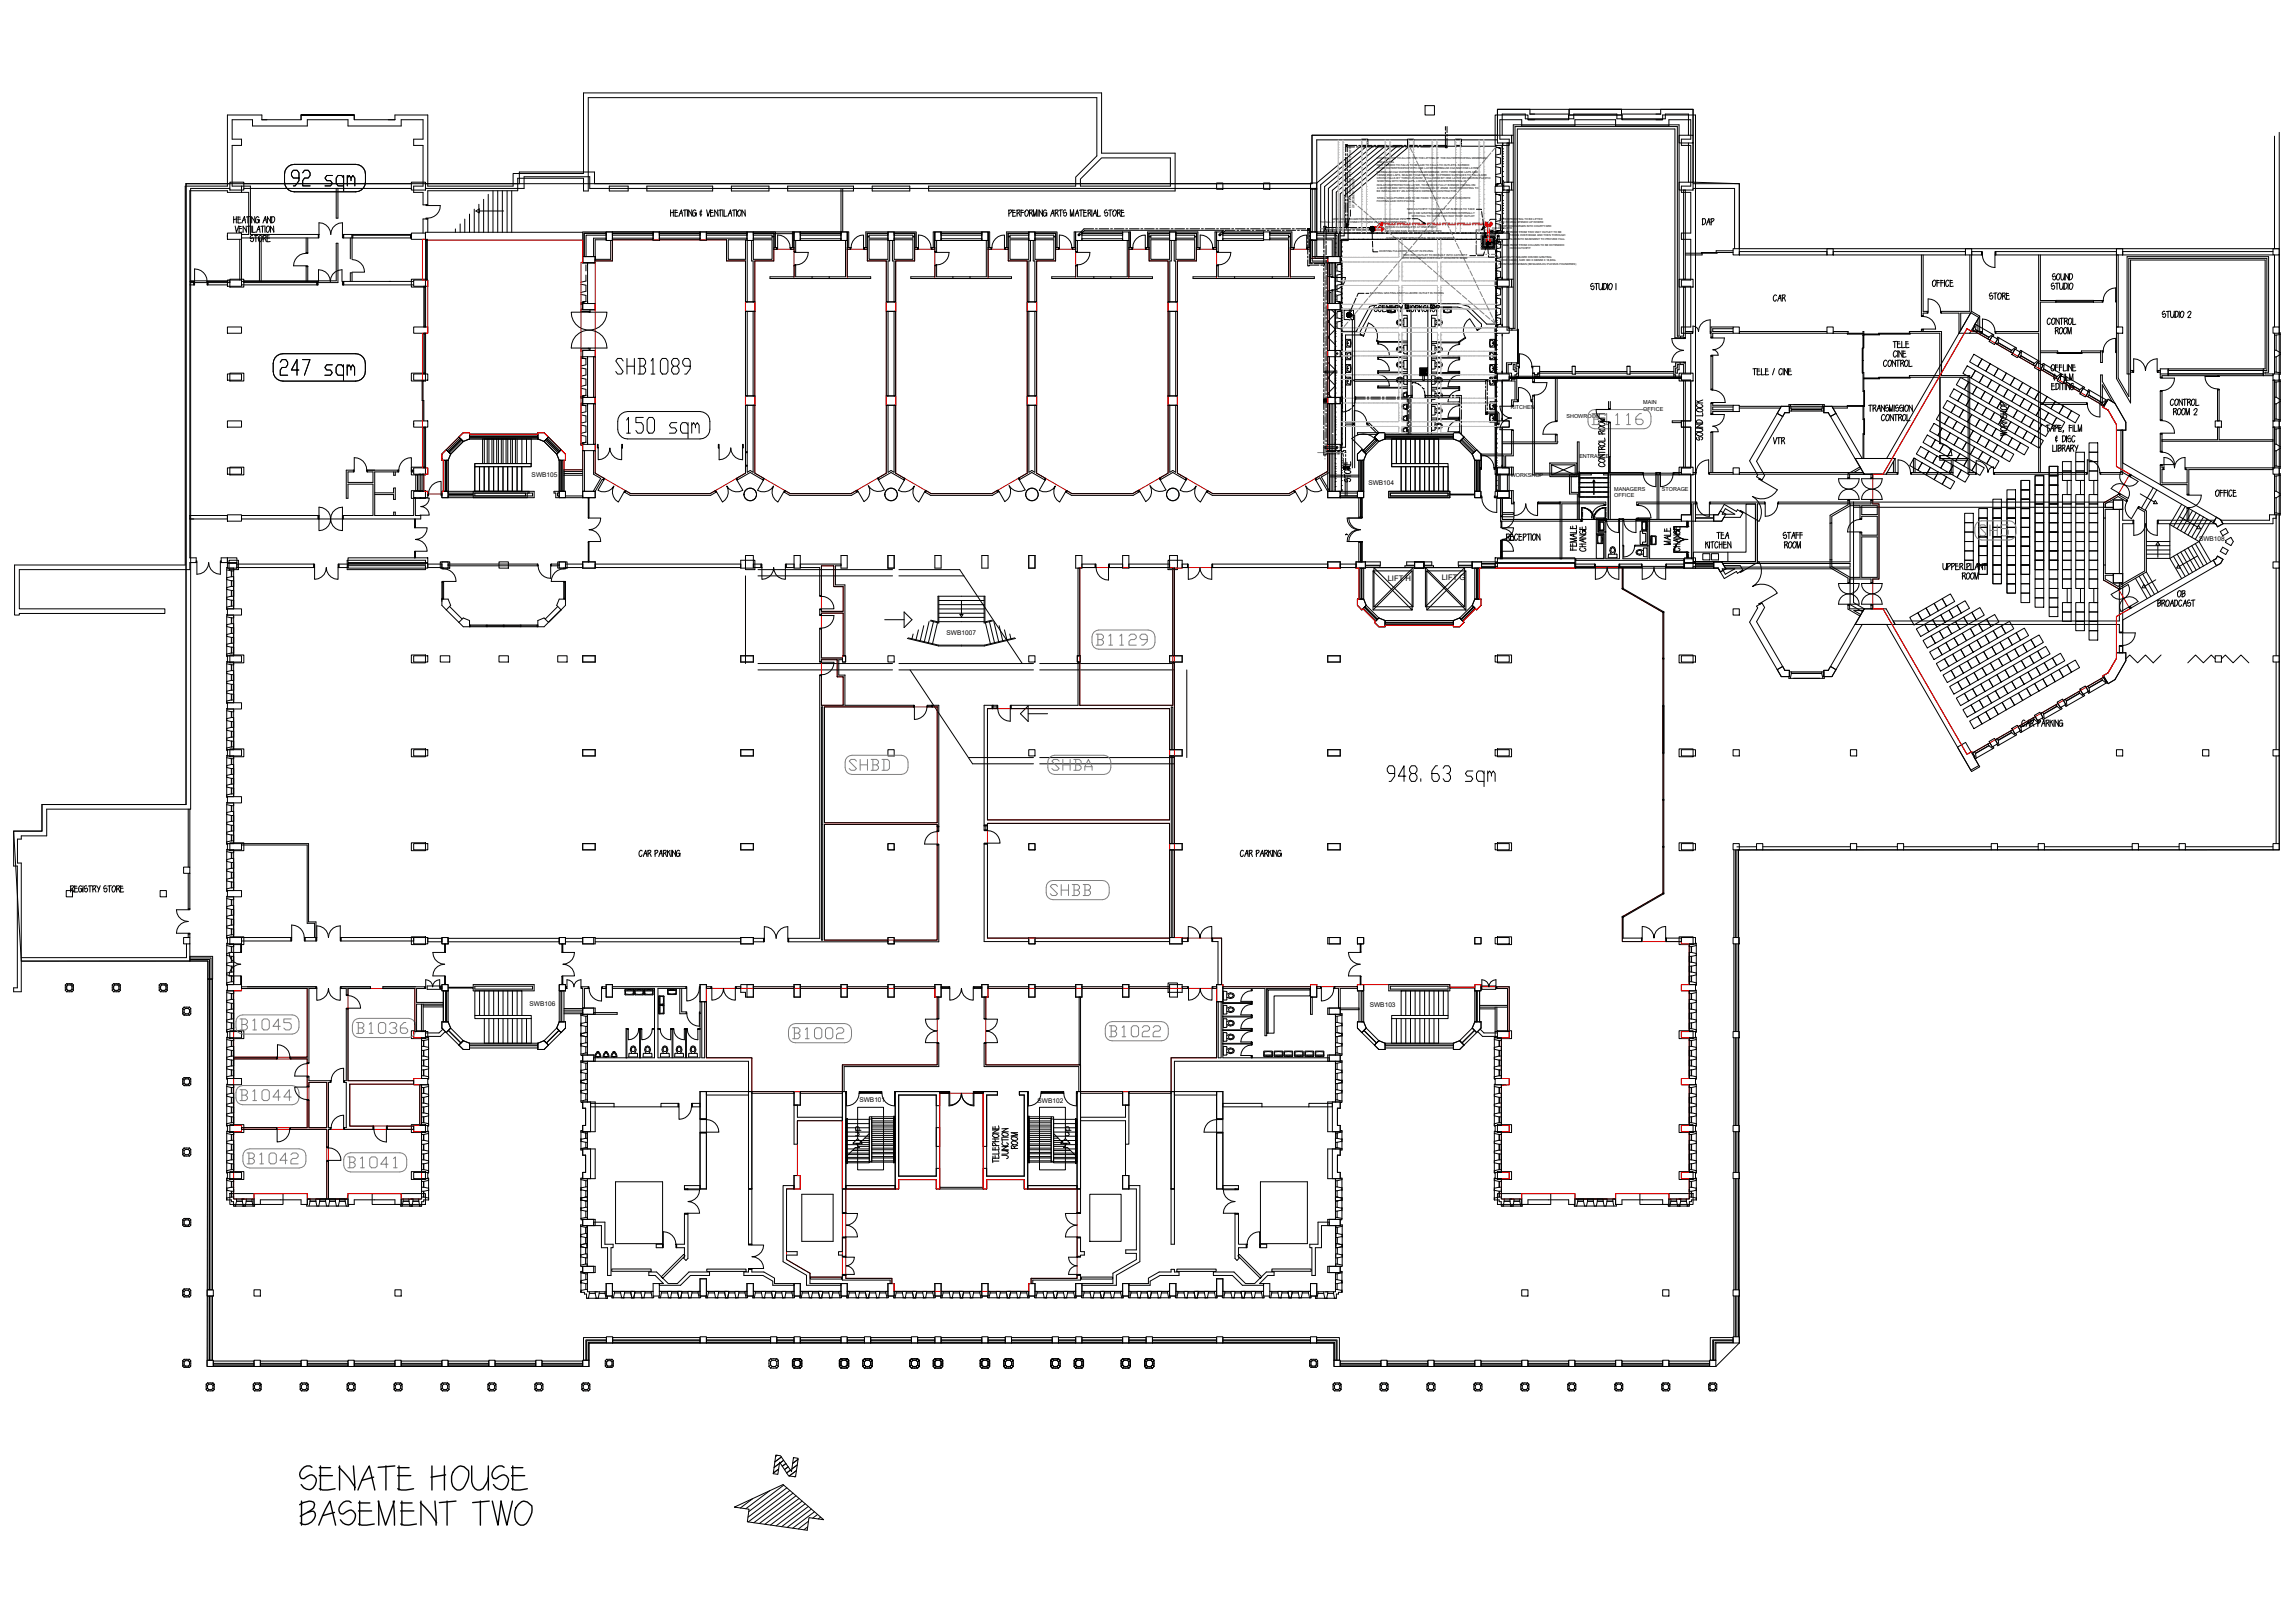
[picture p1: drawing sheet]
<svg xmlns="http://www.w3.org/2000/svg" width="840mm" height="594mm" viewBox="0 0 840 594" stroke-linecap="round" stroke-linejoin="round" font-family="sans-serif">
<defs><g id="words">
<g font-size="2.8">
<text x="508.1" y="212.6">LIFT H</text>
<text x="527.9" y="212.5">LIFT G</text>
</g>
<g font-size="2.4">
<text x="194.7" y="174.6">SWB105</text>
<text x="501" y="177.4">SWB104</text>
<text x="805.2" y="198.2">SWB108</text>
<text x="346.6" y="232.3">SWB1007</text>
<text x="193.9" y="368.3">SWB106</text>
<text x="501.5" y="368.7">SWB103</text>
<text x="314.7" y="403.4">SWB101</text>
<text x="379.9" y="403.7">SWB102</text>
</g>
<g font-size="2">
<text x="553.2" y="149.8">KITCHEN</text>
<text x="601.7" y="147.9">MAIN</text>
<text x="573.6" y="153">SHOWROOM</text>
<text x="601.7" y="150.3">OFFICE</text>
<text x="578.3" y="167.8">ENTRANCE</text>
<text x="553.2" y="174.5">WORKSHOP</text>
<text x="591" y="179.6">MANAGERS</text>
<text x="608.5" y="179.6">STORAGE</text>
<text x="591.1" y="182">OFFICE</text>
</g>
<g font-size="1">
<text x="504.2" y="58.3">CONTRACTOR TO ALLOW FOR THE LIFTING OF THE WATERPROOFING MEMBRANE</text>
<text x="504.2" y="59.5">AND PAVING.</text>
<text x="504.1" y="64.4">100MM END LAPS, SEALED TOGETHER AND TO PRIMED SURFACES TO FALLS AND</text>
<text x="504.2" y="63.2">DERBIGUM CG4 WATERPROOFING MEMBRANE, WITH 75MM SIDE LAPS AND</text>
<text x="504.2" y="60.7">NEW SCREED TO FALLS TO BE LAID TO FALLS TO OUTLETS. SCREED</text>
<text x="504.2" y="65.6">CROSS FALLS BY 'TORCH-FUSION', FOLLOWED BY ONE LAYER 250 MICRON PLASTIC</text>
<text x="504.2" y="61.9">TO BE WATERPROOFED WITH ONE LAYER DERBIGUM CG3 AND ONE LAYER</text>
<text x="504.2" y="68">ISOLATION/PROTECTION LAYER, TO RECEIVE FULLY BONDED PAVING ON</text>
<text x="504.2" y="70.4">BE INSTALLED BY AN APPROVED DERBIGUM CONTRACTOR</text>
<text x="504.2" y="66.8">SHEETING WITH 50MM LAPS, LOOSE LAID ON WATERPROOFING AS</text>
<text x="504.2" y="69.2">A MORTAR BED WITH MINIMUM THICKNESS OF 45MM. WATERPROOFING TO</text>
<text x="494.7" y="76.1" transform="rotate(-90 494.7 76.1)">EXISTING RAINWATER PIPES FIXED TO SOFFIT</text>
<text x="495.9" y="76.1" transform="rotate(-90 495.9 76.1)">OF SCENERY STUDIO</text>
<text x="504.2" y="74">FOOTING LAID INTO PAVING</text>
<text x="504.2" y="72.8">STEEL SCULPTURES ARE TO BE FIXED TO CAST IN PLACE CONCRETE</text>
<text x="515.2" y="77">NEW CATCHPIT TO BE BUILT UP IN BRICK TO TAKE</text>
<text x="483.3" y="81.6">TO FALL AT 1:200 TO CONNECT TO NEW 45 ANGLE CONNECTION</text>
<text x="487.9" y="80.4">NEW 100 MM DIAMETER RAIN WATER DISCHARGE PIPE</text>
<text x="507.3" y="83.6">RETAIN CLEANING EYE AT END POINT</text>
<text x="515.6" y="78.2">380 X 380 GRATING AND PLASTERED INTERNALLY</text>
<text x="517" y="79.4">WITH FALL TO 100MM TWO WAY ROOF OUTLET</text>
<text x="546.3" y="84">CLEANING EYE</text>
<text x="548.9" y="83">RWDP DISCHARGES INTO COURTYARD</text>
<text x="548.9" y="80.6">WATERPROOFING TO BE LIFTED</text>
<text x="548.9" y="81.8">AND PAVING OPENED UP WHERE</text>
<text x="507.3" y="84.8">OF 150 MM RAIN WATER DISCHARGE PIPE</text>
<text x="507.7" y="87.3">EXISTING DEEP STRUCTURAL BEAM IN BASEMENT</text>
<text x="552.9" y="85.3">RWDP FROM TWO WAY OUTLET TO BE</text>
<text x="552.9" y="87.7">SLAB INTO BASEMENT TO PROVIDE FALL</text>
<text x="553" y="86.5">TAKEN OVER BEAM AND THEN THROUGH</text>
<text x="505.1" y="92.4">EXISTING FULLBORE OUTLET IN PAVING</text>
<text x="513.4" y="94.9">WITH DISCHARGE OVER DEEP CONCRETE BEAM</text>
<text x="513.8" y="93.7">TWO WAY OUTLET TO BE BUILT INTO CATCHPIT</text>
<text x="548.8" y="94.5">LIGHT DUTY SQUARE DISHED GRATING</text>
<text x="548.8" y="95.7">(CODE: 02940), SIZE 380 X 380MM X 18,8KG.</text>
<text x="552.9" y="91.3">INTO CATCHPIT</text>
<text x="552.9" y="90">RWDP FROM COLUMN TO BE EXTENDED</text>
<text x="548.8" y="96.9">FROM SAINT GOBAIN (BESAANS-DU PLESSIS FOUNDRIES)</text>
<text x="501.7" y="107.7">EXISTING GRATING AND FULLBORE OUTLET IN PAVING</text>
</g>
</g></defs>
<g fill="none" stroke="#000" stroke-width=".37">
<path d="M88.4 70.4h2.7v15.4h-2.7v1.3h28.1M88.4 68.1h3.3v17.7h24.8M83.3 86.1v.7M87.8 87.6v14.9M88.4 87.6v14.9M95 87.1v15.8M95.6 87.1v15.8M112.1 87.1v5.3h.6v-5.3M128.3 87.1v7.7M128.9 87.1h-3.1v-1.3h3.1v9M214 85.4h8v.7h-7.4v7.8h-.6zM217.3 87.2h4.7v.6h-4.1v6.1h-.6z"/>
<path d="M217.3 96.2h.6M223.6 88h.6v7.5h-6.3v-.6h5.7zM224.2 87.2h14.9v.6h-14.9zM224.2 85.4h14.9v.7h-14.9zM241.4 85.4h14.9v.7h-14.9zM241.4 87.2h14.9v.6h-14.9zM258.7 87.2h14.8l.1 23.3h-.6v-15h-7v-7.7h-7.3zM258.7 85.4h14.8v.7h-14.8zM266.7 87.8h6.3v7.1h-6.3zM283.3 90.6h1.1v.6h-1.1zM283.3 86.6h-.6v-.5h-6.9v-.7h7.5v10.1h-6.9v15h-.6v-15h-.6v-7.5h.6v6.9h6.9v-7.1h-6.9v-.6h6.9v-.5h.6M289.6 90.6h1.1v.6h-1.1z"/>
<path d="M290.7 88h.6v4.1h-.6zM293 87.4h14.9v.6h-14.9zM293 85.4h14.9v.7h-14.9zM310.2 90.6h1.1v.6h-1.1M317.6 86.6h.6v-.5h6.9v-.7h-7.5v10.1h6.9v15h.7v-15h.6v-7.5h-.7v6.9h-6.9v-7.1h6.9v-.6h-6.9v-.5h-.6M317.6 90.6h-1.1v.6h1.1M334.9 90.6h1.1v.6h-1.1zM334.9 86.6h-.6v-.5h-6.9v-.7h7.5v10.1h-6.9v15h-.6v-15h-.6v-7.5h.6v6.9h6.9v-7.1h-6.9v-.6h6.9v-.5h.6M341.2 90.6h1.1v.6h-1.1zM342.3 88h.6v4.1h-.6zM344.6 85.4h14.9v.7h-14.9zM344.6 87.4h14.9v.6h-14.9z"/>
<path d="M361.8 90.6h1.1v.6h-1.1M369.2 86.6h.6v-.5h6.9v-.7h-7.5v10.1h6.9v15h.6v-15h.6v-7.5h-.6v6.9h-6.9v-7.1h6.9v-.6h-6.9v-.5h-.6M369.2 90.6h-1.2v.6h1.2M386.5 90.6h1.1v.6h-1.1zM386.5 86.6h-.6v-.5h-6.9v-.7h7.5v10.1h-6.9v15h-.7v-15h-.6v-7.5h.7v6.9h6.9v-7.1h-6.9v-.6h6.9v-.5h.6M392.8 90.6h1.1v.6h-1.1zM393.9 88h.6v4.1h-.6zM396.2 85.4h14.9v.7h-14.9zM396.2 87.4h14.9v.6h-14.9zM413.3 90.6h1.2v.6h-1.2M420.8 86.6h.6v-.5h6.8v-.7h-7.4v10.1h6.9v15h.6v-15h.6v-7.5h-.7v6.9h-6.8v-7.1h6.8v-.6h-6.8v-.5h-.6M420.8 90.6h-1.1v.6h1.1"/>
<path d="M438.1 90.6h1.1v.6h-1.1M438.1 86.6h-.7v-.5h-6.8v-.7h7.5v10.1h-7v15h-.6v-15h-.6v-7.5h.7v6.9h6.8v-7.1h-6.8v-.6h6.8v-.5h.7M445.5 88h.6v4.1h-.6zM445.5 90.6h-1.2v.6h1.2M447.8 85.4h14.9v.7h-14.9zM447.8 87.4h14.9v.6h-14.9zM472.4 86.6h-.6v-.5h-6.9v-.7h7.5v15.9h8.8v.7h-44.4v-.7h8.7v-4h.6v4h25.7v-13.5h-6.9v-.6h6.9v-.5h.6M472.4 90.6h1.2v.6h-1.2zM479.8 87.8h.7v6.1h5.7v.6h-6.4zM479.8 90.6h-1.1v.6h1.1M482.1 85.4h8v8.5h-.6v-7.8h-7.4zM482.1 87.2h6.3v6.7h-.6v-6.1h-5.7z"/>
<path d="M486.2 96.2h.6v14.9h-.6zM542.4 86v2.8M543 86l-.6 .6M543.1 86l-.7 .4M543.4 86l-1 1.1M543.6 86l-1.2 1.3M543.7 87.3h2.6v2.6h-2.6zM543.7 87.9l-1.3 1.3M543.7 88.5l-1.3 1.3v-.3M543.7 89.2l-1.3 1.3M543.7 89.8l-1.3 1.4M543.7 87.7l-1.3 1.3"/>
<path d="M543.7 88.3l-1.3 1.3M543.7 89l-1.3 1.3M543.7 89.6l-1.3 1.3v-.4M543.8 86h.3l-1.7 1.7M544 89.9l-1.3 1.3M544.2 89.9l-1.3 1.3M544.3 86l-1.9 1.9M544.7 89.9l-1.4 1.3M544.7 86l-2.3 2.3M544.8 86h2.8M544.9 89.9l-1.3 1.3M545 86l-2.6 2.6"/>
<path d="M545.3 89.9l-1.3 1.3M545.3 86l-1.3 1.3M545.5 89.9l-1.3 1.3M545.6 86l-1.3 1.3M545.9 89.9l-1.3 1.3M546 86l-1.3 1.3M546.2 89.9l-1.4 1.3M546.2 86l-1.3 1.3M546.7 86l-1.4 1.3M546.9 86l-1.4 1.3M547.3 86l-1.3 1.3M547.5 86l-1.3 1.3"/>
<path d="M547.6 90.4l-.8 .8M547.6 89.1l-2.1 2.1M547.6 90.2l-1 1M547.6 87.4v.4l-1.3 1.4M547.6 86.4v.4M547.6 88.4v2.8M547.6 91l-.2 .2M547.6 88.9l-2.3 2.3h-2.9M547.6 86.5l-1.3 1.4M547.6 87.2l-1.3 1.3M547.6 88.5l-1.3 1.3M547.6 87l-1.3 1.3"/>
<path d="M547.6 87.6l-1.3 1.3M547.6 88.2l-1.3 1.3M547.6 86.3l-1.3 1.3M547.6 89.8l-1.5 1.4M547.6 90.8l-.7 .4M547.6 89.5l-1.7 1.7h.3M69.5 104.3h1.7M69.5 103h1.7M75.8 104.3h7.5M75.8 103h7.5M88.4 104.3h28.1M88.4 103h28.1"/>
<path d="M112.1 103v-5.4h.6v5.4M125.4 104.3h26.1M125.8 103h25.7M128.3 103v-3.1h.6v3.1M217.3 111.1h.6M273 114h.6v30.9h-.6zM275.8 114h.6v30.9h-.6zM281.9 101.3h8.8v-4h.6v4h18.3v-13.3h.6v13.3h8.6v.7h-36.9zM297.3 101.3v.7M303.6 101.3v.7M324.5 114h.7v30.9h-.7zM327.4 114h.6v30.9h-.6z"/>
<path d="M333.5 101.3h8.8v-4h.6v4h18.2v-13.3h.7v13.3h8.6v.7h-36.9zM348.9 101.3v.7M355.2 101.3v.7M376.1 114h.6v30.9h-.6zM378.9 114h.7v30.9h-.7zM385.1 101.3h8.8v-4h.6v4h18.2v-13.3h.6v13.3h8.7v.7h-36.9zM400.5 101.3v.7M406.7 101.3v.7M427.7 114h.6v30.9h-.6zM430.5 114h.6v30.9h-.6zM452.1 101.3v.7M465.8 101.3v.7"/>
<path d="M486.2 113.4h.6v14.9h-.6zM542.5 119.9v-1.3l-5.5-5.3-3.2-.9h-7.6v3h-2v43.5M542.5 119.9h5v51.9M542.5 119.6l-1.7 1.1 .2 .3 1.5-1.1M547.7 118.6h-3.3l-6.7-6.5-3.7-1h-28.5l-3.9 1.1-4.8 9.1h-5.4v42.4M217.3 130.6h.6v14.9h-.6zM486.2 130.6h.6v14.9h-.6zM498.1 122.6v-1.3l4.4-8 3.2-.9h7.6v3h2v43.5M498.1 122.6h-5.4v32.2h2.9M498.1 122.3l1.2 .5-.1 .2-1.1-.4M504.5 125v.9h.2v-.6M504.5 125l-.4-.1v-.3l1.2 .4"/>
<path d="M504.5 136.2h8.8M504.5 130.6h8.8M504.5 125.3h8.8M504.5 125h8.8M504.5 130.9h8.8M504.5 136.5h8.8M504.7 130.6v-.5h-.2v1.4h.2v-.6M504.7 136.2v-.5h-.2v1.3h.2v-.5M515.3 136h-2v.7h2M515.3 124.9h-2v.6h2M515.3 130.4h-2v.7h2M524.2 125.1h2v.6h-2"/>
<path d="M524.2 130.7h2v.6h-2M524.2 136.2h2v.6h-2M526.2 136.7h8.3M526.2 131.1h8.3M526.2 125.5h8.3M526.2 125.2h8.3M526.2 130.8h8.3M526.2 136.4h8.3M534 125.2l2.5-1.7 .2 .3-2.2 1.4M534.2 130.8v-.4h.3v1.3h-.3v-.6M534.2 136.4v-.5h.3v1.4h-.3v-.6M534.2 125.5v.6"/>
<path d="M534.5 125.2v.9M552.6 137.7h63.1v.7h-45.6v15.7h-.6v-15.7h-16.9zM151.5 154.9v.6M217.3 147.8h.6v14.9h-.6zM273 148.4h.6v17h-.6zM275.8 148.4h.6v24.8l3.2 1.9-.3 .5-4.6-2.7-4.6 2.7-.4-.5 3.3-1.9v-2.6h.6v2.3l1.1-.7 1.1 .7zM324.5 148.4h.7v24.5l1.1-.7 1.1 .7v-24.5h.6v24.8l3.2 1.9-.3 .5-4.6-2.7-4.7 2.7-.2-.5 3.1-1.9zM376.1 148.4h.6v24.5l1.1-.7 1.1 .7v-24.5h.7v24.8l3.1 1.9-.3 .5-4.6-2.7-4.6 2.7-.3-.5 3.2-1.9zM427.7 148.4h.6v24.5l1.1-.7 1.1 .7v-24.5h.6v24.8l3.2 1.9-.3 .5-4.6-2.7-4.6 2.7-.3-.5 3.2-1.9zM486.2 147.8h.6v14.9h-.6zM495.6 155.5h-2.9v8.2h-2M504.5 141.8h8.8"/>
<path d="M504.7 141.8v-.5h-.2v.7h8.8M504.9 158.4l-3.6-3.6h-.5v.7h.3l3.3 3.3M515.3 141.6h-2v.7h2M516.6 158.9v-46.5h6.2v46.5M524.2 147.4h2v.7h-2M524.2 141.8h2v.6h-2M524.2 153h2v.7h-2M526.2 142.3h8.3M526.2 142h8.3M526.2 147.6h8.3M526.2 147.9h8.3M526.2 153.2h8.3"/>
<path d="M526.2 153.5h8.3M534.2 153.2v-.4h.3v.9h-.3v-.2M534.2 142v-.5h.3v1.4h-.3v-.6M534.2 147.6v-.4h.3v1.3h-.3v-.6M589 154.7h.6v12.5h-.6zM589 147v2.6h.6v-2.6M612.3 154.1h3.4v.6h-3.4zM144.1 172.7v1.3h.6v-1.3M145.7 172.1v.6M146 172.1h-11.4v.6h2v3.9h-9.2v-3.9h2v-.6h-2.6v10.3h.6v-5.2h9.2v11.5h-11v1.3h28.5v-1.3h-2v-6.5h-.6v6.5h-14.3v-16h8.8M150.6 172.1h.9M150.6 172.7h.9"/>
<path d="M153.4 173.6h.7v6.2h-.7zM154.6 173.6h.6v6.2h-.6zM163.4 168.5h.7v11.3h-.7zM171.9 160h25v.7h-25zM173.3 179.8h22.3v2.4h-22.3zM204.8 168.5h.6v11.3h-.6zM206.5 173.3h6.9M206.5 174h6.9M206.5 172.6h6.9M206.5 172h6.9M213.4 164.9h.6v14.9h-.6zM217.3 164.9h.6v8.3l3.2 1.9-.2 .5-.4-.2-2.6 4.4h-.7l2.8-4.7-2.7-1.5z"/>
<path d="M229.1 179.6l1.8 1.1h29.1l1.8-1.1 .3 .6-1.9 1.1h-29.4l-2-1.1zM287.5 179.6l1.8 1.1h22.3l1.8-1.1 .3 .6-2 1.1h-22.5l-2-1.1zM339.1 179.6l1.9 1.1h22.2l1.8-1.1 .3 .6-2 1.1h-22.5l-2-1.1zM390.7 179.6l1.8 1.1h22.2l1.9-1.1 .3 .6-2 1.1h-22.6l-1.9-1.1zM442.3 179.6l1.8 1.1h27.9l1.8-1.1 .3 .6-2 1.1h-28.2l-1.9-1.1zM486.8 172.9l-3 1.7 3.1 5.2h-.7l-2.9-4.9-1.3 .7-.2-.5 4.4-2.6v-7.6h.6v14.9M486.8 173.9h10.8M486.8 174.6h5.7v6.9M490.1 179.8h.6M490.1 164.9h.6M497.6 174.6h-4.4v6.9M498.7 168.5h.6v11.3h-.6z"/>
<path d="M499 164.9l.9 .9M503.6 160.4l.9 .9M507.2 160h25v.7h-25zM508.5 179.8h22.4v2.4h-22.4zM540 168.5h.6v11.3h-.6zM542 171.1v.7M547.7 170.6v.6M548.6 173.6h.6v6.2h-.6zM550 161.8h19.5v-2.6h.6v3.2h-20.1M567.5 169.5h9.9v5h-9.9zM568.2 170.2h8.5v3.6h-8.5zM568.2 170.2l8.5 3.6"/>
<path d="M570.1 161.8h.1M576.7 170.2l-8.5 3.6M606.3 173.6h.5v16.5h-17.4M606.3 172.9h1.4v.7h-.3v16.5h8.3v.7h-27.6v-.7h.7M606.6 172.9v.7M612.9 172.9h2.8v.7h-2.8zM676.7 173.5l4.3-2.6 .3 .6-2.5 1.4h3.4l.3 .7h-5.3v1.3h-.5zM685.1 173.6h.6v1.3h-.6zM779.9 173.6l.5 .3-.2 .4-.6-.3zM69.5 188.7h13.8v1.3h-13.8zM88.4 188.7h28.1v1.3h-28.1zM137.2 180.4h6.9v-1.8h.6v4.2h-.6v-1.8h-6.9"/>
<path d="M144.1 188.7v-1.2h.6v1.2M173.9 180.5h21.1v1h-21.1zM207.1 181.5h6.3v.7h-6.3M490.7 181.5h6.3v.7h-6.3zM509.1 180.5h21.1v1h-21.1zM549.4 182.2h.7v7.9h27.5v-9.3h-2.9v-7h2.9v-12h.6v12.7h-2.9v5.7h2.9v9.9h.7v.7h-29.5zM589 190.1v-17.2h12.4v.7h-11.8v16.5M612.9 192.8v.3M612.9 193.1h.1M612.9 193.2v.3M612.9 192.8h.1M612.9 193.5h.1"/>
<path d="M612.9 193.6l.1 .3M613 192.8h.3M613 193.9l.1 .4M613.2 194.4h.1M613.2 194.4v.2M613.2 194.6h.1M613.2 194.7l.1 .1M613.3 192.8h.1M613.4 192.8h.3M613.4 194.8v.1M613.4 194.9h.1M613.4 195l.2 .3"/>
<path d="M613.5 199.9l-.1 .2M613.5 199.8h.1M613.5 199.7h.1M613.6 199.6l-.1 .1M613.6 195.3h.1M613.7 195.4v.1M613.7 199.4v.2M613.7 192.8h.1M613.7 195.5l.2 .2M613.9 199.2l-.2 .2M613.9 192.8h.1M613.9 192.8h.3"/>
<path d="M613.9 195.7l.2 .3M614.1 199l-.2 .2M614.1 196h.1M614.2 196v.1M614.2 196.1h.1M614.3 192.8h.1M614.3 196.1v.1M614.3 196.2l.3 .2M614.4 198.7h.1M614.4 198.7l-.3 .3M614.5 192.8h.1M614.6 196.4h.1"/>
<path d="M614.6 196.4l.2 .2M614.6 198.5l-.2 .1M614.6 192.8h.1M614.7 192.8h.1M614.8 196.6l.1 .1M614.8 192.8h.2M614.8 198.3l-.2 .2M614.9 196.7l.3 .2M615 192.8h.1M615.1 192.8h.1M615.1 198.1l-.3 .2M615.1 198.1h.1"/>
<path d="M615.2 192.8h.2M615.2 196.9h.2M615.4 196.9l.1 .1M615.4 192.8h.1M615.4 192.8h.3M615.5 197.9l-.3 .2M615.5 197.9h.1M615.5 197h.1M615.6 197h.1M615.6 197.1h.1M615.7 197.1h.1M615.7 197.8l-.1 .1"/>
<path d="M615.8 192.8h.1M615.8 197.1h.1M615.8 197.8h.1M615.8 192.8h.5M615.8 197.2h.2M616 197.8h-.2M616 197.7h.1M616 197.2l.2 .1M616.2 197.7h-.1M616.3 197.6h.1M616.3 197.3h.1M616.3 192.8h.1"/>
<path d="M616.3 197.3h.2M616.4 192.8h.3M616.4 197.6h.1M616.5 197.4h.2M616.7 192.8h.1M616.7 197.4h.1M616.8 192.8h.3M616.8 197.5l-.3 .1M616.9 197.4h.1M616.9 197.5h.1M616.9 197.5h.3M616.9 197.4l.3 .1"/>
<path d="M617.1 192.8h.1M617.1 192.8h.2M617.3 197.5h.1M617.3 197.5h.3M617.3 192.8h.1M617.5 192.8h.1M617.6 192.6l-.1 .2M617.6 192.8h.1M617.6 197.5h.1M617.6 192.6h.1M617.8 192.8h.1M617.8 192.8h.3"/>
<path d="M617.9 192.6h.1M618 192.6l.1 .2M618.1 192.8h.1M670.1 191.5h.6v-2.5l6.8-3.9h3.6v4.7h.6v-.8h5.7v6.9h-5.7v-.9h-.6v16.3h-3.6l-6.8-3.9v-15.9M670.1 188.6l6.6-3.8v-1.7h.5v1.4h7.9v-1.4h.6v1.4h2.3v27.4h-2.3v1.4h-.6v-1.4h-7.9v1.4h-.5v-1.7l-6.6-3.8zM681.7 185.1h5.7v3.3h-5.7zM681.7 196.5h5.7v14.8h-5.7zM770.2 189.6h.6M770.2 184.1l5.5-3.4 .6 .3-.2 .3 2.7 1.6-.3 .6-3-1.7-4.7 2.7v1.3h3v.7h-3v23.4h3v.7h-3v1.3l4.7 2.7 9.8-5.6v-21.6l-2.3-1.3 .3-.6 2.6 1.5v22.4l-9.8 5.7 .2 .3-.6 .3-5.5-3.4zM86.7 206.5h28.2v1.2h-28.2zM124.1 206.5h3.3v1.2h-3.3zM156.6 206.5h5.2v1.2h-5.2z"/>
<path d="M164.1 206.5h32.7v.6h-32.7zM201.9 206.5h2.9v.6h-2.9zM207.1 206.5h6.3v1.2h-6.3zM217.9 206.5h53.3v1.2h-53.3zM275.8 206.5h2.9v1.2h-2.9zM287.9 206.5h2.8v1.2h-2.8zM293 206.5h14.9v.6h-2v7h3.5v25.9h-.7v-15.6h-7.9v.6h-.7v-1.8h.7v.6h7.9v-9.1h-3.4v-7.6h-4.5v10.9h-.7v-10.3h-7.1zM394.7 208h.7v32h-.7zM396.2 206.5h4.8v1.2h-4.8zM406.2 206.5h4.9v1.2h-4.9zM413.3 206.5h14.9v1.2h-14.9zM429.4 208h.6v32h-.6z"/>
<path d="M432.9 206.5h1.9v1.2h-1.9zM444 206.5h42.2v1.2h-42.2zM490.7 206.5h5.8v1.2h-5.8zM498.7 208h.6v11.3h-.6zM505.3 207.7v-.6h-5.3v.6h17.9v-.6h-3.5v.6M524.9 207.7v-.6h-3.5v.6h17.6v-.6h-4.9v.6M540 208h.6v11.3h-.6zM542.5 206.5h5v1.2h-5zM576.7 206.5h7.2v1.2h-7.2zM593 206.5h8v1.2h-8zM610.2 206.5h6.6v1.2h-6.6zM612.9 201.5h.1"/>
<path d="M612.9 201.5v.1M612.9 201.7h.1M612.9 201.7v.2M612.9 201.9v.2M612.9 202.1h.1M613 202.1h.3M613 201.1h.1M613 201.1l-.1 .3M613 200.9h.1M613 200.9v.2M613.1 200.6h.1M613.1 200.7v.1"/>
<path d="M613.2 200.4h.1M613.2 200.5v.1M613.3 200.1h.1M613.3 200.2l-.1 .2M613.3 202.1h.1M613.4 202.1h.3M613.7 202.1h.1M613.9 202.1h.1M613.9 202.1h.3M614.3 202.1h.1M614.5 202.1h.1M614.6 202.1h.1"/>
<path d="M614.7 202.1h.1M614.8 202.1h.2M615 202.1h.1M615.1 202.1h.1M615.2 202.1h.2M615.4 202.1h.1M615.4 202.1h.3M615.8 202.1h.1M615.8 202.1h.5M616.3 202.1h.1M616.4 202.1h.3M616.7 202.1h.1"/>
<path d="M616.8 202.1h.3M617.1 202.1h.1M617.1 202.1h.2M617.3 202.1h.1M617.5 202.1h.1M617.5 202.2l.1 .1M617.5 202.2h.1M617.5 202.1v.1M617.6 202.1h.1M617.6 202.3h.1M617.8 202.1h.1M617.8 202.1h.3"/>
<path d="M617.9 202.3h.1M618.1 202.2h.1M618.1 202.1v.1M618.1 202.2l-.1 .1M670.1 204.9h.6M770.2 206.8h.6M171.9 228.8h25v.6h-25zM172.2 228.8v.6M172.2 229.1h24.4M178.1 228.8v.6M178.4 228.8v.6M184.3 228.8v.6"/>
<path d="M184.6 228.8v.6M190.5 228.8v.6M190.8 228.8v.6M196.6 228.8v.6M500.3 221.6l4.6 4.6-.5 .4-4.6-4.5zM507.2 227.1h25v.7h-25zM539.1 221.6l.4 .5-4.6 4.5-.4-.4zM676.7 221.5v1.4l4.3 2.6 .3-.6-2.5-1.4h3.4l.3-.6h-5.3v-1.4h-.5M685.1 221.5h.6v1.4h-.6zM779.6 222.4l.6-.3 .2 .4-.5 .3zM300.8 258.8h.4v85.3h-.4zM309.5 247.1h-2.4v-5.6h1.4v-.7h-7.7v-10.6h-.7v11.9h.7v-.6h5.7v6.2h2.2v10.5h-7.9v-10.9h-.7v96.2h-11.3v1.2h36.3v-.6h-23.2v-42.3h41.3v.6h.5v-44.2h-2.3v.6h1.8v42.3h-41.3v-42.3h32.6v-.6h-25.1v-11.1"/>
<path d="M360.3 258.2h3v1.2h-1.7v40.7h66.6v-23.4h.7v32.1h-.7v-7.4h-66.6v.6h-1.3zM370.2 258.2h24.5v-15.9h.7v15.9h34v-15.9h.6v32.1h-.6v-15.6h-.5v15.6h-.7v-15h-58zM429.4 276.7h.6v32.1h-.6zM88.4 309.3h24.1v28.7h2.7v5.2M88.4 308.8h24.6v28.7h2.7v6.9h-4v-1.2h4M343.2 309.3h.5v35.4h-16.3v-.6h15.8zM428.2 311.1h.7v32.1h-.7zM429.4 311.1h.6v32.1h-.6zM88.4 343.2h18.2v1.2h-18.2zM124.8 343.2h26.7v1.2h-26.7zM156.6 343.5h5.2v1.2h-5.2zM164.1 343.5h40.7v1.2h-40.7z"/>
<path d="M213.4 343.5h-6.3v1.2h6.3M217.9 343.5h53.3M217.9 344.7h53.3M275.8 343.5h3.8v1.2h-3.8M376.7 343.4h-15.1v-34.5h-1.3v35.7h16.4M379 343.4h49.2v1.2h-49.2M432.9 343.4h1.9v1.2h-1.9zM444 343.4h3.3v17h-1.3v-15.8h-2zM594 343.4h7v1.2h-7zM610.2 343.4h5.5v1.2h-5.5zM88.4 361.2h27.3v.6h-2.6v27.2h-.6v-1.4h-6v-.6h6v-25.2h-24.1zM126.8 369.3h.6v26.3h24.1v1.2h-23.4v15.4h8.5v1.2h-10.5v-.6h.7v-16.6h-.7v-.6h.7z"/>
<path d="M127.4 361.8h8.2h-8.2M127.4 361.8v2.3h-.6v-2.3h-2v-.6h10.8v.6M154.3 367.6v10h.6v-10M154.9 367.9h7.4M161.3 361.2h.5v.6h-.5zM162.3 367.6h-9.8v10h-.6v-15.8h-11.7v-.6h15.4v.6h-3.1v5.1h9.8v1.7h-7.4M163.4 362.7h.7v11.3h-.7zM173.3 360.4h22.3v2.3h-22.3zM173.9 361h21.1v1h-21.1zM204.8 362.7h.6v11.3h-.6zM206.5 370.4h6.9v.7h-6.9M206.5 369.2h6.9v.6h-6.9"/>
<path d="M207.1 361.2h.2v.6h-.2M213 361.2h2.4v.6h-1.4v7.2h-.6v-7.2h-.4zM217.4 370.6h8.6v.7h-8.6zM220.6 361.2h1.4v.6h-1.4zM229.9 376.5h-.7v10.7M229.9 376.8h-.4v10.4M234 376.8l.2 10.4M234 376.5h.8M234.8 376.8h-.3v10.4M239 376.8h.6M239 376.5h.6M240.9 376.8h.7"/>
<path d="M240.9 376.5h.7M245.7 376.8h.4v10.4M245.7 376.5h.8M246.5 376.8l-.1 10.4M248.9 361.8v9.3h2.3M249.6 361.8v8.6h1.6M250.7 376.8h.3v10.4M250.7 376.5h.8M251.5 376.8h-.2v10.4M255.7 376.8h.6M255.7 376.5h.6M258.7 361.2h1.6v.6h-1.6z"/>
<path d="M269.5 361.2h1.7v.6h-1.7zM275.8 361.2h14.9v.6h-14.9zM293 361.2h14.9v.6h-14.9zM310.2 361.2h14.9v.6h-14.9zM327.4 361.2h14.9v.6h-14.9zM343.2 365h.5v7.8h-.5zM360.3 365h.7v7.8h-.7zM361.8 361.2h14.9v.6h-14.9zM379 361.2h14.9v.6h-14.9zM396.2 361.2h14.9v.6h-14.9zM413.3 361.2h14.9v.6h-14.9zM432.9 361.2h2v.6h-2z"/>
<path d="M444 361.2h1.5v.6h-1.5zM445.5 366.7h.6v20.5h1v-20.5h.7v20.5h38.9v1.3h-56.7v12.3h15.5v-1.2h-32.2v.6h15.5v-13h16.7zM447.8 361.2h32v.6h-16v17.3h-.6v-17.3h-15.4zM447.8 367h10.4v-.3h.3v.8l-.3-.2h-10.4M447.8 372h10.4v-.4h.3v.9l-.3-.2h-10.4M447.8 377h10.4v-.4h.3v.8l-.3-.2h-10.4M458.2 362.1h.3v.5h-.3zM479.8 365h.7v6.3h-.7zM482.1 361.2h1.4v.6h-1.4zM488.7 361.2h8.3v.6h-6.3v7.8h6.9v-.6h-7.5v-7.2h-1.4zM498.7 362.7h.6v11.3h-.6zM508.5 360.4h22.4v2.3h-22.4z"/>
<path d="M509.1 361h21.1v1h-21.1zM540 362.7h.6v11.3h-.6zM541.7 368.7h10.3M547.5 368.7v8.9h.6v-8.9M548 361.2h4.6v16.4h-.6v-15.8h-4zM552 368h-10.3v1.3h5.8M85.6 387h15.7v.6h-15.7zM112.5 394.2h.6v1.4h7.8v.6h-.6v16.6h.6v.6h-.6v6.5h-.7v-6.5h-13.3v-.6h6.2v-10h.6v10h6.5v-16.6h-6.5v1.4h-.6zM153.7 397.1h.6v14.9h-.6zM171.9 381.9h25v.6h-25zM274.1 399.6v1.2h-15.4v-1.2h15.4v-11.1h-56.7v-1.3h22.2v-25.4h-15.4v-.6h27v.6h-10.3v25.4h15.4v-20.5h.7v20.5h1v-20.5h.7v20.5h16.6v13h15.4v-.6h-15.4M293 399.6v.6h15.4v-10.4h34.8v-7.9h.5v8.5h-34.6v9.2z"/>
<path d="M344.1 399.6h3.4v.6h-3.4zM356.6 399.6h3.4v.6h-3.4zM395.1 389.8v-24.8h.5v35.2h15.5v-.6h-16.1v-9.2h-34.7v-8.5h.7v7.9h34.6M447.8 381.9h10.4v-.3h.3v.8l-.3-.2h-10.4M458.2 387.2v-.7h.3v.7M507.2 381.9h25v.6h-25zM88.4 412.8h12.8v.6h-12.8zM141.8 412.2h9.7v1.2h-9.7zM224.8 405.1v-1.2h-8.6v1.2h32.1v-1.2h-6.3v1.2M253.5 403.9h2.8v1.2h-2.8zM290.7 404.5h1.3v4.5h16.4v1.2h-16.4v8.6h-1.3zM412.1 418.8h1.2v-14.3h-1.2v4.5h-16.5v1.2h16.5v20.1"/>
<path d="M462.1 405.1v-1.2h-14.3v1.2h40v-1.2h-8.5v1.2M119.6 425h.7v13.9h-.7zM225.4 432.6h17.2v22.6h-17.2zM250.6 434h5.7v1.2h-5.7zM274.1 435.2h1.2v20.2h-1.2zM286.7 434h4v1.2h-2.7v22.9h3.9v1.3h-3.9v1.7l8.6 5v3.7h11.3v.7h-12.6v-3.7l-8.6-5zM293.6 437.1h11.5v17.3h-11.5zM308.4 435.2v8.7h1.3v-9.9h18.1v1.2zM376.3 434h18.1v9.9h1.2v-8.7h-19.3zM399 437.1h11.5v17.3h-11.5zM428.8 435.2h1.2v20.2h-1.2zM447.8 434h5.7v1.2h-5.7z"/>
<path d="M461.5 432.6h17.2v22.6h-17.2zM217.4 447.4h4.1v8h3v1.3h-.8v10.2h-1.2v-10.2h-2.3v-8.1h-2.8zM240.3 455.4h2.3v1.3h-2.3zM250.6 444.4h1.3v16.2l-.7 .8-.9-.9 .3-.4v-3.4h-2.9v-1.3h2.9zM308.4 453.1h1.3v6.8h-1.3v-.5h-1.4v-1.3h1.4zM394.4 453.1h1.2v5h1.4v1.3h-1.4v.5h-1.2zM452.2 444.4h1.3v11h2.9v1.3h-2.9v3.4l.3 .4-.9 .9-.7-.8zM453.3 459.7l.5-.5 8.2 8.2-.5 .5zM461.5 455.4h2.3v1.3h-2.3zM482.6 447.4h4.1v1.2h-2.8v8.1h-2.3v10.2h-1.2v-10.2h-.8v-1.3h3zM224 464.5h14.4v.8h-14.4zM237.6 465.6h2.8l4.3 4.2h3.3l4.3-4.2h7.5v1.3h-7l-3.6 3.6h-7.8v-.7h1.5l-3-2.9h-2.3z"/>
<path d="M242.1 467.4l8.2-8.2 .5 .5-8.1 8.2zM258.8 464.5h14.4v.9h-14.4zM272.4 465.6h1.7v-1h1.2v1h4.4l3.9 2.2v2h7.1v.7h-7.7v-1.6l-3.6-2h-7zM296.7 467.5h11.6v.7h-11.6zM308.4 466.8h1.3v1.1h16.9v1.9h-.7v-1.2h-17.5zM377.5 467.9h16.9v-1.1h1.2v1.8h-17.4v1.2h-.7zM395.8 467.5h11.6v.7h-11.6zM396.2 469.8h11.3v-3.7l8.6-5v-2.3h-3.9v-1.3h3.9v-22.3h-2.8v-1.2h4.1v27.8l-8.6 5v3.7h-12.6M413.3 469.8h7.2v-2l3.9-2.2h4.4v-1h1.2v1h1.7v1.3h-6.9l-3.7 2v1.6h-7.8zM430.9 464.5h14.4v.9h-14.4zM444.3 465.6h7.5l4.3 4.2h3.3l4.3-4.2h2.8v1.3h-2.3l-3 2.9h1.5v.7h-7.8l-3.6-3.6h-7zM465.7 464.5h14.4v.8h-14.4z"/>
</g>
<g fill="none" stroke="#000" stroke-width=".37">
<path d="M548.3 51.2h-66.2v33.7h-.6v-15.9M548.3 49.5h5.2v2.8h-5.2zM550 49.5v-7.7h8.5v1.7h17.7v-1.7h15.8v1.7h17.8v-1.7h8.4v7.7M550.2 60h.1M550.2 59.2h.1M550.2 58.5v.6M550.2 58.2v.2M550.2 58.1h.1M550.2 57.3h.1M550.2 56.7v.6M550.2 56.4v.2M550.2 56.3h.1"/>
<path d="M550.2 55.5h.1M550.2 54.5v1M550.2 54.5h.1M550.2 53.7v.1M550.2 52.7v1M550.2 52.7h.1M550.2 52.3v.3M550.2 53.8v.7M550.2 55.6v.7M550.2 57.4v.7M550.2 59.2v.7M551.8 52.3h.6v14.4h-.6z"/>
<path d="M553.5 52.3h.6M553.5 49.5h.6M614.8 49.5h5.1v2.8h-5.1zM618.2 52.3v14.4M619.9 49.5v-9.5h-11.8v1.8h-14.4v-1.8h-19.2v1.8h-14.3v-1.8h-11.9v9.5h-67.9v17.7h-262.7v-4.2h-27.5v4.2h-34.4M619.9 52.3v14.4M832.8 49.8v41.2M834.6 48.4v42.6M84.2 66.7h5.1v2.9h-5.1zM84.2 67.2h-16.1v227.3h-52.7v9.7h-10.4v12.8h1.3v44.6h-1.3v1.4h2.8v-47.1h-1.4v-8.8h1.4v-1.1h9.3v-9.8h52.7v-227.2h14.4M89.3 69h61.3M89.3 67.2h61.3"/>
<path d="M150.6 66.7h5.2v2.9h-5.2zM155.8 69h36.1v-4.3h24v4.3h266.2M307.9 69v15.9h-14.9M308.6 69v15.9M479.8 69v15.9h.7v-15.9M550.2 79.9h.1M550.2 79.6v.3M550.2 78.8v.8M550.2 78.1h.1M550.2 77.8v.2M550.2 77.1v.3M550.2 77.1h.1"/>
<path d="M550.2 76.3h.1M550.2 76v.2M550.2 75.3v.2M550.2 75.2h.1M550.2 74.4h.1M550.2 74.1v.3M550.2 73.5v.2M550.2 73.4h.1M550.2 71.9v.8M550.2 71.6v.3M550.2 71.6h.1M550.2 69.8v1.1"/>
<path d="M550.2 69.8h.1M550.2 69v.1M550.2 68v.9M550.2 68h.1M550.2 67.2v.7M550.2 66.4h.1M550.2 66.1h.1M550.2 65.3v1.8M550.2 64.6h.1M550.2 64.3v.3M550.2 63.5v.8M550.2 62.8h.1"/>
<path d="M550.2 62.5v.3M550.2 61.7v.4M550.2 61h.1M550.2 60.7v.2M550.2 60v.3M550.2 60.3v.3M550.2 61v.7M550.2 62.1v.4M550.2 62.8v.7M550.2 64.7v.6M550.2 69.1v.6M550.2 70.9v.7"/>
<path d="M550.2 72.7v.7M550.2 73.8v.3M550.2 74.5v.7M550.2 75.6v.3M550.2 76.3v.7M550.2 77.4v.3M550.2 78.1v.7M550.2 79.9v.7M550.6 66.7h2.9v2.9h-2.9zM551.8 69.6h.6v32.6h-.6zM553.5 69.6h.6M553.5 66.7h.6"/>
<path d="M614.8 66.7h5.1v2.9h-5.1zM616.5 69.6h.6v32.6h-.6zM619.9 67.2h17v23.8M619.9 69h15.2v22M213.4 93.9h4.5v2.3h-4.5zM222 84.9h2.2v3.1h-2.2zM224.2 84.9h14.9M224.2 85.5h14.9M239.1 84.9h2.3v3.1h-2.3zM241.4 84.9h14.9M241.4 85.5h14.9M256.3 84.9h2.4v3.1h-2.4z"/>
<path d="M258.7 84.9h14.8M258.7 85.5h14.8M273.5 84.9h2.3v3.1h-2.3zM275.8 84.9h14.9M275.8 85.5h14.9M290.7 84.9h2.3v3.1h-2.3zM293 85.5h14.9M307.9 84.9h2.3v3.1h-2.3zM325.1 84.9h2.3v3.1h-2.3zM342.3 84.9h2.3v3.1h-2.3zM359.5 84.9h2.3v3.1h-2.3zM376.7 84.9h2.3v3.1h-2.3z"/>
<path d="M428.2 84.9h2.4v3.1h-2.4zM479.8 84.9h2.3v3.1h-2.3zM479.8 88v8.2h10.9v-2.3h-8.6v-5.9h-.6v6.5h4.7M479.8 88h.7v7.6h5.7M486.2 93.9v7.4h1.8v-5.1M486.8 96.2v4.4h.6v-4.4M488.9 85.6h.1M488.9 86.3v1M488.9 87.4h.1M488.9 88.1v.1M488.9 88.9h.1M488.9 89.2h.1"/>
<path d="M488.9 88.2v1.8M488.9 90.7h.1M488.9 90.8v.2M488.9 91.1v.7M488.9 92.6h.1M488.9 92.6v.3M488.9 93.3v.4M488.9 96.2v.8M488.9 97.7h.1M488.9 98h.1M488.9 97v1.8M488.9 99.5h.1"/>
<path d="M488.9 99.5v.3M488.9 99.8v1.5M488.9 87.4v.7M488.9 90.1v.6M488.9 91.9v.6M488.9 92.9v.3M488.9 93.7v.2M488.9 98.8v.7M490.3 85.3h.1M490.6 85.3h.1M491.2 88.6h.1M491.2 88.6v.8"/>
<path d="M491.2 89.4v1M491.2 90.4h.1M491.2 90.4v.8M491.2 91.9h.1M491.2 92.2h.1M491.2 91.2v1.8M491.2 93.7h.1M491.2 93.8v.2M491.2 94.1v.7M491.2 95.6h.1M491.2 95.6v.3M491.2 96.3v1"/>
<path d="M491.2 97.4h.1M491.2 97.4v.3M491.2 98.1v.3M491.2 98.4h.1M491.2 99.2h.1M491.2 99.2v.7M491.2 99.9v.3M491.2 93.1v.6M491.2 94.9v.6M491.2 95.9v.3M491.2 97.7v.4M491.2 98.4v.8"/>
<path d="M491.2 85.3h-2.3v.9M491.3 85.3h.7M491.5 87.6h-.3v.9M491.5 87.6h.3M491.8 87.6h.1M491.9 87.6h.7M492.1 85.3h.1M492.1 85.3h1M492.6 87.6h.1M492.7 87.6h.6M493.1 85.3h.8M493.4 87.6h.2"/>
<path d="M493.6 87.6h.1M493.7 87.6h.6M493.9 85.3h.1M493.9 85.3h1M494.4 87.6h1M494.9 85.3h.8M495.5 87.6h.1M495.5 87.6h.6M495.7 85.3h.1M495.8 85.3h.9M496.2 87.6h.1M496.3 87.6h.9"/>
<path d="M496.7 85.3h.1M496.8 85.3h.7M497.3 87.6h.1M497.3 87.6h.8M497.5 85.3h.1M497.6 85.3h.9M498.1 87.6h1.8M498.6 85.3h.1M498.6 85.3h.7M498.8 87.6h.1M499.1 87.6h.1M499.4 85.3h.1"/>
<path d="M499.4 85.3h.3M499.7 85.3h.6M500 87.6h.6M500.4 85.3h.1M500.4 85.3h.7M500.6 87.6h.1M500.7 87.6h.2M501 87.6h.7M501.2 85.3h.1M501.2 85.3h.3M501.5 85.3h.4M501.8 87.6h.6"/>
<path d="M501.9 85.3h.3M502.2 85.3h.1M502.2 85.3h1.1M502.5 87.6h.1M502.5 87.6h.3M502.8 87.6h1.4M503.3 85.3h.4M503.7 85.3h.3M504 85.3h.1M504.1 85.3h.6M504.3 87.6h.1M504.3 87.6h.3"/>
<path d="M504.6 87.6h.4M504.7 85.3h.8M505 87.6h.2M505.3 87.6h.1M505.3 87.6h.8M505.5 85.3h.3M505.8 85.3h.1M505.9 85.3h.6M506.1 87.6h.1M506.1 87.6h.7M506.6 85.3h1.7M506.8 87.6h.3"/>
<path d="M507.1 87.6h.1M507.2 87.6h.7M507.4 85.3h.1M507.7 85.3h.1M507.9 87.6h.1M508 87.6h.9M508.4 85.3h.7M508.9 87.6h.1M509 87.6h.7M509.2 85.3h.1M509.2 85.3h1M509.7 87.6h.1"/>
<path d="M509.8 87.6h.9M510.2 85.3h.8M510.8 87.6h.1M510.8 87.6h.8M511 85.3h.1M511 85.3h1.1M511.6 87.6h.9M512.1 85.3h.7M512.6 87.6h.1M512.6 87.6h.8M512.8 85.3h.1M512.9 85.3h.2"/>
<path d="M513.2 85.3h.6M513.4 87.6h.9M513.8 85.3h.1M513.9 85.3h.7M514.4 87.6h.1M514.4 87.6h.8M514.6 85.3h.1M514.7 85.3h.2M515 85.3h.6M515.2 87.6h1.8M515.7 85.3h.1M515.7 85.3h.7"/>
<path d="M515.9 87.6h.1M516.2 87.6h.1M516.5 85.3h.1M516.5 85.3h.3M516.8 85.3h.3M517.1 87.6h.6M517.2 85.3h.2M517.5 85.3h.1M517.5 85.3h.7M517.7 87.6h.1M517.8 87.6h.2M518.1 87.6h1.4"/>
<path d="M518.3 85.3h.1M518.3 85.3h.3M518.6 85.3h.4M519 85.3h.3M519.3 85.3h.1M519.3 85.3h.7M519.6 87.6h.1M519.6 87.6h.9M520 85.3h.8M520.6 87.6h.7M520.8 85.3h.3M521.1 85.3h.1"/>
<path d="M521.2 85.3h.6M521.4 87.6h.1M521.4 87.6h.7M521.8 85.3h.8M522.1 87.6h.3M522.4 87.6h.8M522.6 85.3h.3M522.9 85.3h.1M523 85.3h.6M523.2 87.6h.1M523.2 87.6h1M523.7 85.3h1.7"/>
<path d="M524.2 87.6h.1M524.3 87.6h.7M524.5 85.3h.1M524.8 85.3h.1M525 87.6h.1M525.1 87.6h.9M525.5 85.3h.1M525.6 85.3h.6M526 87.6h.1M526.1 87.6h.7M526.3 85.3h.1M526.3 85.3h1.1"/>
<path d="M526.8 87.6h.1M526.9 87.6h.9M527.4 85.3h.7M527.9 87.6h.1M527.9 87.6h.8M528.1 85.3h.1M528.2 85.3h.2M528.4 85.3h.8M528.7 87.6h.3M529 87.6h.6M529.3 85.3h.6M529.7 87.6h.1"/>
<path d="M529.7 87.6h.8M529.9 85.3h.1M530 85.3h.2M530.3 85.3h.3M530.5 87.6h1M530.6 85.3h.4M531.1 85.3h.6M531.5 87.6h.1M531.5 87.6h1.5M531.7 85.3h.1M531.8 85.3h.2M532.1 85.3h.3"/>
<path d="M532.5 85.3h.2M532.8 85.3h.1M532.8 85.3h.7M533 87.6h.3M533.3 87.6h.1M533.4 87.6h.6M533.6 85.3h.1M533.6 85.3h.3M533.9 85.3h.3M534 87.6h.8M534.3 85.3h.2M534.6 85.3h.1"/>
<path d="M534.6 85.3h.7M534.8 87.6h.1M534.9 87.6h.9M535.4 85.3h.1M535.4 85.3h.7M535.9 87.6h.7M536.1 85.3h.3M536.4 85.3h.1M536.4 85.3h.7M536.7 87.6h.1M536.7 87.6h.9M537.1 85.3h1.1"/>
<path d="M537.7 87.6h.7M538.2 85.3h.1M538.3 85.3h.6M538.5 87.6h.1M538.5 87.6h1M538.9 85.3h1.1M539.5 87.6h.8M540 85.3h.1M540.1 85.3h.8M540.3 87.6h.1M540.3 87.6h1M540.9 85.3h.9"/>
<path d="M541.3 87.6h.1M541.4 87.6h.7M541.9 85.3h.1M541.9 85.3h.8M542.1 87.6h.1M542.2 87.6h.9M542.7 85.3h1.8M543.1 87.6h.1M543.2 87.6h.7M543.4 85.3h.1M543.7 85.3h.1M543.9 87.6h.1"/>
<path d="M544 87.6h.2M544.3 87.6h.6M544.5 85.3h.7M545 87.6h.1M545 87.6h.8M545.2 85.3h.1M545.3 85.3h.2M545.5 85.3h.8M545.8 87.6h.3M546.1 87.6h.3M546.4 85.3h.6M546.5 87.6h.2"/>
<path d="M546.8 87.6h.1M546.8 87.6h1.1v.9M547 85.3h.1M547.1 85.3h.2M547.4 85.3h.3M547.8 85.3h1M547.9 88.6h.1M547.9 88.6v.8M547.9 89.4v1M547.9 90.4h.1M547.9 90.4v.8M547.9 91.9h.1"/>
<path d="M547.9 92.2h.1M547.9 91.2v1.8M547.9 93.7h.1M547.9 93.8v.2M547.9 94.1v.7M547.9 95.6h.1M547.9 95.6v.3M547.9 96.3v1M547.9 97.4h.1M547.9 97.4v.3M547.9 98.1v.3M547.9 98.4h.1"/>
<path d="M547.9 99.2h.1M547.9 99.2v.7M547.9 99.9v.3M547.9 93.1v.6M547.9 94.9v.6M547.9 95.9v.3M547.9 97.7v.4M547.9 98.4v.8M548.9 85.3h.1M548.9 85.3h.2M549.2 85.3h.3M549.6 85.3h.2"/>
<path d="M549.9 85.3h.1M550.2 85.1h.1M550.2 83.6v.7M550.2 83.5h.1M550.2 82.6v.9M550.2 82.4v.1M550.2 81.7h.1M550.2 80.6v1.1M550.2 84.4v.9h-.3M550.2 81.8v.6M634.6 91h2.3v2.3h-2.3zM636.9 92.1h32.1v1.2h-32.1z"/>
<path d="M669 91h2.2v2.3h-2.2zM671.2 92.1h48.5v1.2h-48.5zM719.7 91h2.3v2.3h-2.3zM722 92.1h3.6v1.2h-3.6zM730.8 92.1h44.2v27.6h.6v-26.4h-44.8zM775 91h2.2v2.3h-2.2zM777.2 93.3h55.1M778.8 94h51.9v42.2h-1.3v.7h2.9v.6h-3.6v-1.9h1.3v-41h-50.5v50.5l-3.9-6.7v-16.4h-.6v16.6l5.1 8.9v-10.6h-1.3zM832.3 91h2.3v2.3h-2.3zM832.3 92.1h-55.1v1.2M832.8 93.3v26.4M834.6 93.3v26.4"/>
<path d="M84.2 102.2h5.1v2.9h-5.1zM150.6 102.2h5.2v2.9h-5.2zM213.4 111.1h4.5v2.3h-4.5zM273 110.5h3.4v3.5h-3.4zM324.5 110.5h3.5v3.5h-3.5zM376.1 110.5h3.5v3.5h-3.5zM427.7 110.5h3.4v3.5h-3.4zM486.8 111.1v-4h.6v4M488 111.1v-4.7h-1.8v7h4.5v-2.3h-4.5M488.9 101.3h.1M488.9 101.4v.2M488.9 102.3v.8"/>
<path d="M488.9 103.1h.1M488.9 103.2v.6M488.9 103.9v.2M488.9 104.2v.7M488.9 105h.1M488.9 105v.9M488.9 106h.1M488.9 106.8h.1M488.9 106.8v1M488.9 107.8h.1M488.9 108.6h.1M488.9 108.6v1"/>
<path d="M488.9 109.6h.1M488.9 109.7v.7M488.9 110.5v.2M488.9 114v.1M488.9 114.8h.1M488.9 114.9v1M488.9 116.6h.1M488.9 116.7v.2M488.9 117v.6M488.9 117.7h.1M488.9 118.5h.1M488.9 118.5v.3"/>
<path d="M488.9 118.8v.6M488.9 119.5h.1M488.9 101.7v.6M488.9 106v.7M488.9 107.8v.8M488.9 110.8v.3M488.9 113.4v.6M488.9 114.1v.7M488.9 116v.6M488.9 117.7v.7M488.9 119.5v.7M491.2 100.2h.1"/>
<path d="M491.2 101h.1M491.2 101.1v.9M491.2 102h.1M491.2 102.8h.1M491.2 102.9v.9M491.2 103.9h.1M491.2 103.9v.8M491.2 104.7v.9M491.2 105.7h.1M491.2 105.7v.8M491.2 106.5v1M491.2 107.5h.1"/>
<path d="M491.2 107.5v.8M491.2 109h.1M491.2 109.3h.1M491.2 108.3v2.5M491.2 110.8h.1M491.2 110.9v.2M491.2 111.2v1.4M491.2 112.7h.1M491.2 112.7v.9M491.2 113.7v.7M491.2 114.5h.1M491.2 114.5v.7"/>
<path d="M491.2 115.2v.3M491.2 115.5h.1M491.2 116.3h.1M491.2 116.3v1M491.2 117.3h.1M491.2 118.1h.1M491.2 118.2v.9M491.2 119.1h.1M491.2 119.9h.1M491.2 120v.9M491.2 100.3v.7M491.2 102.1v.7"/>
<path d="M491.2 115.5v.8M491.2 117.4v.7M491.2 119.2v.7M547.9 100.2h.1M547.9 101h.1M547.9 101.1v.9M547.9 102h.1M547.9 102.8h.1M547.9 102.9v.9M547.9 103.9h.1M547.9 103.9v.8M547.9 104.7v.9"/>
<path d="M547.9 105.7h.1M547.9 105.7v.8M547.9 106.5v1M547.9 107.5h.1M547.9 107.5v.8M547.9 109h.1M547.9 109.3h.1M547.9 108.3v2.5M547.9 110.8h.1M547.9 110.9v.2M547.9 111.2v1.4M547.9 112.7h.1"/>
<path d="M547.9 112.7v.9M547.9 113.7v.7M547.9 114.5h.1M547.9 114.5v.7M547.9 115.2v.3M547.9 115.5h.1M547.9 116.3h.1M547.9 116.3v1M547.9 117.3h.1M547.9 118.1h.1M547.9 118.2v.9M547.9 119.1h.1"/>
<path d="M547.9 119.9h.1M547.9 120v.9M547.9 100.3v.7M547.9 102.1v.7M547.9 115.5v.8M547.9 117.4v.7M547.9 119.2v.7M548.3 102.2h5.2v2.9h-5.2zM553.5 105.1h.6M553.5 102.2h.6M614.8 102.2h5.1v2.9h-5.1zM616.5 105.1h.6v18.5h-1.8v-.6h1.2z"/>
<path d="M634.6 119.7h2.3v2.3h-2.3zM669 119.7h2.2v2.3h-2.2zM721.9 114l3 1.7-3.7 6.3h-3.9zM775 119.7h2.2v2.3h-2.2zM832.3 119.7h2.3v2.3h-2.3zM84.2 136.6h5.1v2.9h-5.1zM150.6 136.6h5.2v2.9h-5.2zM488.9 120.3h.1M488.9 120.3v.3M488.9 121v.3M488.9 121.3h.1M488.9 122.1h.1"/>
<path d="M488.9 122.1v.3M488.9 122.8v.3M488.9 123.1h.1M488.9 123.8v.8M488.9 124.6v.3M488.9 124.9h.1M488.9 125.7v.7M488.9 126.5v.2M488.9 126.8h.1M488.9 127.5v1.8M488.9 128.3h.1M488.9 128.6h.1"/>
<path d="M488.9 129.3v.1M488.9 130.1h.1M488.9 130.1v1.1M488.9 131.9h.1M488.9 132v.2M488.9 132.3v.7M488.9 133.7h.1M488.9 133.8v.2M488.9 134.5v.3M488.9 135.6h.1M488.9 135.6v.3M488.9 136.3v.2"/>
<path d="M488.9 136.6h.1M488.9 137.4h.1M488.9 137.4v.3M488.9 138.1v.3M488.9 138.4h.1M488.9 139.2h.1M488.9 139.2v.7M488.9 139.9v.3M488.9 120.6v.4M488.9 121.3v.8M488.9 122.4v.4M488.9 123.2v.6"/>
<path d="M488.9 125v.6M488.9 126.8v.6M488.9 129.4v.7M488.9 131.2v.7M488.9 133.1v.6M488.9 134.1v.3M488.9 134.9v.6M488.9 135.9v.3M488.9 136.6v.7M488.9 137.7v.4M488.9 138.4v.8M491.2 121h.1"/>
<path d="M491.2 121v.8M491.2 121.8v.3M491.2 122.1v.6M491.2 122.8h.1M491.2 122.8v.8M491.2 124.3v.3M491.2 124.6h.1M491.2 124.6v2.5M491.2 126.1h.1M491.2 126.4h.1M491.2 127.1v.8M491.2 127.9h.1"/>
<path d="M491.2 128v.9M491.2 129v.7M491.2 129.8h.1M491.2 129.8v.9M491.2 130.8v.7M491.2 131.6h.1M491.2 131.6v1M491.2 132.6v.8M491.2 133.4h.1M491.2 133.4v1M491.2 134.4h.1M491.2 135.2h.1"/>
<path d="M491.2 135.3v.2M491.2 135.6v.6M491.2 136.2h.1M491.2 137h.1M491.2 137.1v.2M491.2 137.4v.6M491.2 138.1h.1M491.2 138.1v1.1M491.2 139.6v.2M491.2 139.9h.1M491.2 139.9v1.5M491.2 123.6v.7"/>
<path d="M491.2 134.5v.7M491.2 136.3v.7M491.2 139.2v.3M547.9 121h.1M547.9 121v.8M547.9 121.8v.3M547.9 122.1v.6M547.9 122.8h.1M547.9 122.8v.8M547.9 124.3v.3M547.9 124.6h.1M547.9 124.6v2.5"/>
<path d="M547.9 126.1h.1M547.9 126.4h.1M547.9 127.1v.8M547.9 127.9h.1M547.9 128v.9M547.9 129v.7M547.9 129.8h.1M547.9 129.8v.9M547.9 130.8v.7M547.9 131.6h.1M547.9 131.6v1M547.9 132.6v.8"/>
<path d="M547.9 133.4h.1M547.9 133.4v1M547.9 134.4h.1M547.9 135.2h.1M547.9 135.3v.2M547.9 135.6v.6M547.9 136.2h.1M547.9 137h.1M547.9 137.1v.2M547.9 137.4v.6M547.9 138.1h.1M547.9 138.1v1.1"/>
<path d="M547.9 139.6v.2M547.9 139.9h.1M547.9 139.9v1.5M547.9 123.6v.7M547.9 134.5v.7M547.9 136.3v.7M547.9 139.2v.3M548.3 136.6h5.2v2.9h-5.2zM551.6 136.6v-3.8h1.9v.6h-1.3v3.2M553.5 138.8h1.2v-1.6h.7v-.6h.6v1.3h-.6v8.5h.3v.6h-1.6v1.4h-.6v-2h1.2v-6.9h-1.2M554.1 120.2v-74.5h60.7v77.3h-.6v-76.7h-59.5v73.9h-2.3v-15.1h-.6v15.7h1.8v-.6M554.1 133.4h.6v1.3h.7v1.3h-.7v-.6h-.6z"/>
<path d="M561.2 136.6h.6v.6h1.3v-.6h.7M561.2 134.1h2.6v3.8h-2v1.9h-.6zM575.6 134.1h1.2v2.9h-1.2zM575.6 134.1h1.2M595.7 134.1h1.2v2.9h-1.2zM595.7 134.1h1.2M612.9 137.2h.6v1.3h-.6zM614.2 133.4h.6v2h-.6v1.2h-.7v-1.9h.7zM614.8 136.6h5.1v2.9h-5.1zM616.5 136.6v-3.2h-1.3v-.6h1.9v3.8M616.5 139.5v31.5M617.1 139.5v31.5"/>
<path d="M780.1 135.6h.9v.6h-.9zM790.2 135.6h.8v.6h-.8zM791 136.9h2.9v.6h-2.3v.6h-.6zM832.3 136.9h2.3v2.3h-2.3zM832.3 139.2h.6v14.9h-.6zM832.8 136.2l2.1 .3M832.8 128.2h.6l1.5 .9M832.8 122v14.9M832.8 139.2v14.9M834.6 121.8h.3v15.2h-.3M834.6 139h.3v15.2h-.3M834.9 139.6l-2.1 .2"/>
<path d="M834.9 122.4l-2.1 .3M834.9 129.8l-1.5 .9h-.6M171.9 158.9h25v.7h-25zM213.4 145.5h4.5v2.3h-4.5zM273 144.9h3.4v3.5h-3.4zM324.5 144.9h3.5v3.5h-3.5zM376.1 144.9h3.5v3.5h-3.5zM427.7 144.9h3.4v3.5h-3.4zM486.2 147.8h4.5v-2.3h-4.5v36.7h10.8v-.7h-6.3M486.8 147.8v32M487.4 147.8v32M488 147.8v10.6"/>
<path d="M488 159v20.8M488.9 140.2h.1M488.9 140.9v1.1M488.9 142h.1M488.9 142.8h.1M488.9 142.9v.9M488.9 143.9h.1M488.9 143.9v.8M488.9 144.7v.9M488.9 145.7h.1M488.9 145.7v.8M488.9 147.2h.1"/>
<path d="M488.9 147.2v.3M488.9 147.5v.8M488.9 149h.1M488.9 149.1v.2M488.9 149.4v.7M488.9 150.8h.1M488.9 150.9v.2M488.9 151.6v1M488.9 152.7h.1M488.9 152.7v.6M488.9 153.4v.2M488.9 153.7h.1"/>
<path d="M488.9 154.5h.1M488.9 154.5v.7M488.9 155.2v.3M488.9 155.5h.1M488.9 156.3h.1M488.9 156.4v.9M488.9 157.3h.1M488.9 158v.1M488.9 158.2v.9M488.9 159.1h.1M488.9 159.2v.7M488.9 160v.9"/>
<path d="M488.9 140.3v.6M488.9 142.1v.6M488.9 146.5v.7M488.9 148.4v.6M488.9 150.2v.6M488.9 151.2v.3M488.9 153.7v.7M488.9 155.5v.8M488.9 157.4v.6M491.2 141.4v.3M491.2 141.7h.1M491.2 142.4v.8"/>
<path d="M491.2 143.2v.3M491.2 143.5h.1M491.2 144.2v.8M491.2 145h.1M491.2 145.1v.9M491.2 146.1v.7M491.2 146.9h.1M491.2 146.9v.9M491.2 147.9v.1M491.2 148.7h.1M491.2 148.7v1.1M491.2 150.5h.1"/>
<path d="M491.2 150.6v.2M491.2 150.8v.7M491.2 151.5h.1M491.2 152.3h.1M491.2 152.4v.2M491.2 153v.3M491.2 153.3h.1M491.2 154.1h.1M491.2 154.2v.2M491.2 154.9v.2M491.2 155.2h.1M491.2 155.9v.4"/>
<path d="M491.2 156.7v.2M491.2 157h.1M491.2 157.7v.8M491.2 158.5v.3M491.2 158.8h.1M491.2 159.5v1.1M491.2 141.7v.7M491.2 143.6v.6M491.2 148v.6M491.2 149.8v.7M491.2 151.6v.7M491.2 152.7v.3"/>
<path d="M491.2 153.4v.7M491.2 154.5v.3M491.2 155.2v.6M491.2 156.3v.3M491.2 157v.7M491.2 158.8v.7M504.2 159h-7.2v-.6h10.2v2.3l-2.3 .9M504.9 158.4l-1.6 1.6 1.6 1.6M507.2 159.6h25M507.2 158.9h25M532.2 158.4h2.3l1.6 1.6-1.6 1.6-2.3-.9zM547.9 141.4v.3"/>
<path d="M547.9 141.7h.1M547.9 142.4v.8M547.9 143.2v.3M547.9 143.5h.1M547.9 144.2v.8M547.9 145h.1M547.9 145.1v.9M547.9 146.1v.7M547.9 146.9h.1M547.9 146.9v.9M547.9 147.9v.1M547.9 148.7h.1"/>
<path d="M547.9 148.7v1.1M547.9 150.5h.1M547.9 150.6v.2M547.9 150.8v.7M547.9 151.5h.1M547.9 152.3h.1M547.9 152.4v.2M547.9 153v.3M547.9 153.3h.1M547.9 154.1h.1M547.9 154.2v.2M547.9 154.9v.2"/>
<path d="M547.9 155.2h.1M547.9 155.9v.4M547.9 156.7v.2M547.9 157h.1M547.9 157.7v.8M547.9 158.5v.3M547.9 158.8h.1M547.9 159.5v1.1M547.9 141.7v.7M547.9 143.6v.6M547.9 148v.6M547.9 149.8v.7"/>
<path d="M547.9 151.6v.7M547.9 152.7v.3M547.9 153.4v.7M547.9 154.5v.3M547.9 155.2v.6M547.9 156.3v.3M547.9 157v.7M547.9 158.8v.7M561.2 144.9h.6v28.3h20.8v.6h-21.4v-26.8h-.3v-.6h.3zM634.6 148.4h2.3v2.2h-2.3zM652.2 148.7h3v2.4h-1.7l-.8 1.4-2-1.2zM667.8 148.7h3l1.5 2.6-2 1.2-.9-1.4h-1.6z"/>
<path d="M771.9 146.1l2.5 1.5 4 6.9v3h-3.4v-2l-3.1-5.4-1.7-.9zM776.6 157.5v15.4h-7.4v.7h8v-16.1M791 143.3h.6v10.4h-.6zM791 158.8h.6v6.4h-.6zM811.1 154.1h2.3v2.3h-2.3zM832.3 154.1h2.3v2.3h-2.3zM832.8 153.4l2.1 .2M832.8 145.4h.6l1.5 .9M832.8 156.4v14.9M834.6 156.2h.3v15.2h-.3M834.9 156.8l-2.1 .2M834.9 147l-1.5 .8h-.6"/>
<path d="M84.2 171h5.1v2.8h-5.1zM150.6 179.6h5.2v2.8h-5.2zM150.6 171h5.2v2.8h-5.2zM152.2 173.8h.7v5.8h-.7zM161.8 179.8h2.3v2.4h-2.3zM162.3 168.5h.7v11.3h-.7zM163.4 168.5v11.3h30.3v.7h-.7v1.7h-28.9v-.7h28.3v-1h-28.3v-12M163.8 165l4.6-4.6 .5 .4-4.6 4.7zM165 166.2l-.9 2.3M165 166.2l-1.6-1.6-1.6 1.6v2.3h2.3M169.6 161.6l-4.6 4.6M169.6 161.6l-.4-.4-4.6 4.5 .4 .5"/>
<path d="M171.9 160.7v-2.3h-2.3l-1.6 1.6 1.6 1.6M171.9 160.7l-2.3 .9M171.9 160h25M171.9 160.7h25M196.9 160.7l2.3 .9M196.9 160.7v-2.3h2.3l1.6 1.6-1.6 1.6M199.2 161.6l.5-.4 4.6 4.5-.5 .5M199.2 161.6l4.6 4.6M200 160.8l.4-.4 4.6 4.6-.4 .5zM203.8 166.2l1.6-1.6 1.7 1.6v2.3h-2.3M203.8 166.2l1 2.3M204.8 179.8h2.3v2.4h-2.3z"/>
<path d="M204.8 168.5v12h-.7v1h.7v.7h-1.3v-1.7h-.6v-.7h2.5v-11.3M205.9 168.5h.6v11.3h-.6zM213.4 179.8h4.5v2.4h-4.5zM486.2 179.8h10.8M488.9 161h.1M488.9 161v.8M488.9 161.8v.9M488.9 162.8h.1M488.9 162.8v.8M488.9 164.3h.1M488.9 164.6h.1M488.9 163.6v2.5"/>
<path d="M488.9 166.1h.1M488.9 166.2v.2M488.9 167.1v.8M488.9 168h.1M488.9 168v.6M488.9 168.7v.2M488.9 169v.7M488.9 169.8h.1M488.9 169.8v.9M488.9 170.8h.1M488.9 171.6h.1M488.9 171.6v1"/>
<path d="M488.9 172.6h.1M488.9 173.4h.1M488.9 173.5v.9M488.9 174.4h.1M488.9 175.2h.1M488.9 175.3v.9M488.9 176.2h.1M488.9 176.3v.8M488.9 177.1v.9M488.9 178.1h.1M488.9 178.1v.8M488.9 179.6v.2"/>
<path d="M488.9 166.5v.6M488.9 170.8v.7M488.9 172.6v.8M488.9 174.5v.7M488.9 178.9v.6M490.7 179.8v2.4M491.2 160.6h.1M491.2 161.3v2M491.2 162.2h.1M491.2 162.4h.1M491.2 164h.1M491.2 164v1.1"/>
<path d="M491.2 165.8h.1M491.2 165.8v.3M491.2 166.1v.8M491.2 167.6h.1M491.2 167.7v.2M491.2 168.3v.3M491.2 168.6h.1M491.2 169.4h.1M491.2 169.5v.2M491.2 170.2v.2M491.2 170.4h.1M491.2 171.3h.1"/>
<path d="M491.2 171.3v.2M491.2 172v.2M491.2 172.3h.1M491.2 173.1h.1M491.2 173.1v.7M491.2 173.8v.2M491.2 174.1h.1M491.2 174.8v1.1M491.2 175.9h.1M491.2 176.6v.1M491.2 176.8v.9M491.2 177.7h.1"/>
<path d="M491.2 177.8v.7M491.2 179.3h.1M491.2 179.5h.1M491.2 160.7v.6M491.2 163.3v.6M491.2 165.1v.6M491.2 166.9v.7M491.2 168v.3M491.2 168.7v.7M491.2 169.8v.3M491.2 170.5v.7M491.2 171.6v.3"/>
<path d="M491.2 172.3v.7M491.2 174.1v.7M491.2 176v.6M491.2 178.6v1.2M497 179.8h2.3v2.4h-2.3zM497 166.2l1.6-1.6 1.7 1.6-1 2.3h-2.3zM497 179.8v.7h-6.3M497.6 168.5v11.3h.6v-11.3M498.7 168.5h.6v11.3h-.6zM499.1 165l4.5-4.6 .5 .4-4.6 4.7zM504.9 161.6l-.5-.4-4.6 4.5 .5 .5M504.9 161.6l-4.6 4.6"/>
<path d="M507.2 160h25v.7h-25zM508.5 179.8h22.4v2.4h-22.4zM534.5 161.6l.4-.4 4.6 4.5-.4 .5zM535.2 160.8l.5-.4 4.6 4.6-.5 .5zM539.1 166.2l.9 2.3M539.1 166.2l1.6-1.6 1.6 1.6M540 179.8h2.3v2.4h-2.3zM540 168.5v11.3M540.6 168.5v11.3h-.6M541.1 168.5v11.3h.6v-11.3M542.3 166.2h11.2v-8.6h.6v9.2h-2.8v4.2h-.6v-4.2h-8.4M542.3 166.2v2.3h-2.3"/>
<path d="M547.9 160.6h.1M547.9 161.3v2M547.9 162.2h.1M547.9 162.4h.1M547.9 164h.1M547.9 164v1.1M547.9 165.8h.1M547.9 165.8v.3M547.9 166.1v.8M547.9 167.6h.1M547.9 167.7v.2M547.9 168.3v.3"/>
<path d="M547.9 168.6h.1M547.9 169.4h.1M547.9 169.5v.2M547.9 170.2v.2M547.9 170.4h.1M547.9 171.3h.1M547.9 171.3v.2M547.9 172v.2M547.9 172.3h.1M547.9 173.1h.1M547.9 173.1v.7M547.9 173.8v.2"/>
<path d="M547.9 174.1h.1M547.9 174.8v1.1M547.9 175.9h.1M547.9 176.6v.1M547.9 176.8v.9M547.9 177.7h.1M547.9 177.8v.7M547.9 179.3h.1M547.9 179.5h.1M547.9 160.7v.6M547.9 163.3v.6M547.9 165.1v.6"/>
<path d="M547.9 166.9v.7M547.9 168v.3M547.9 168.7v.7M547.9 169.8v.3M547.9 170.5v.7M547.9 171.6v.3M547.9 172.3v.7M547.9 174.1v.7M547.9 176v.6M547.9 178.6v1.2M548.3 179.6h5.2v2.8h-5.2zM548.3 171h5.2v2.8h-5.2z"/>
<path d="M551.9 173.8h.7v5.8h-.7zM553.5 171h.6v2.8h-.6zM553.5 179.6h.6v4.8h-.6zM614.8 171h5.1v2.8h-5.1zM614.8 173.2h-27.6v.6h27.6M619.9 172.9h.9v.7h-.9M634.6 171.3h2.3v2.3h-2.3zM634.6 172.9h-8.7v.7h8.7M636.9 172.9h45.3l.4 .7-3.3-5.8h14.6l-3.3 5.8 .4-.7h3.7v.7h-57.8M699.9 172.9h15.2v.7h-15.2zM720.6 172.9h2.7v.7h-2.7zM730.2 172.9h33.8v.7h-33.8z"/>
<path d="M791 170.4h.6v.9h.5v.6h-.5v4.9h9.2v-4.9h-.4v-.6h32.5v-14.9h-.6v15.5h-30.8v9h-.7v-3.5h-9.8zM832.3 171.3h2.3v2.3h-2.3zM832.8 179.8h.6l1.5 .9v7.3M832.8 170.6l2.1 .2M832.8 162.6h.6l1.5 .9M832.8 173.6v14.8M834.6 173.4h.3v7.3M834.9 174l-2.1 .3M834.9 164.1l-1.5 .9h-.6M497.5 182.2h1.3v7.1h-1.3zM509.1 180.5h21.1v1h-21.1zM549.4 182.4h.7v5.2h4v.7h-4v.6h-.7z"/>
<path d="M571.2 183.8h16.8v.9h-.7v-.3h-15.4v20.1h-.7zM627.5 188.4h1.6l.8-1.4 2 1.2-1.5 2.6h-2.9zM678.7 183.8v36.8l3.9 2.3M678.7 185.7h95.1M773.8 183h3.4v3.5h-3.4zM773.8 183.8h-122.6v.6h26.2v21.3h-33.9v-21.3h2.6v-.6h-19.9v.6h16.7v21.3h-23M777.2 186.5v3.9h3.8v1.3h-3.8v18.2M777.2 186.5h-1.2v23.4h1.2M790.2 190.4h20.8l-.6 .9 .7 .4h-20.9zM800.8 190.4v-4.3h.7v4.3M810.4 191.3l1.2-2 1.5 .9 .8 1.5M810.4 191.3l1 .6 .6 .9 1.9-1.1"/>
<path d="M813.9 191.7l-.7-1.3h17.8v-2h3.6v17.3M832.8 187.8l2.1 .2M833.4 189.7h-1.1v2h-18.4M833.4 188.4v17.3M834.9 188v.6h-.3M834.9 181.3l-1.5 .9h-.6M83.9 205.1h3.4v3.4h-3.4zM127.1 205.1h28.7v1.4h-28.7zM127.1 207.1h28.7v1.4h-28.7zM161.2 205.7h3.5v2.3h-3.5zM182.7 205.7h3.4v2.3h-3.4zM204.2 205.7h3.4v2.3h-3.4z"/>
<path d="M213.4 205.7h4.5v2.3h-4.5zM273 205.1h3.4v3.4h-3.4zM325.1 203.3h2.3v4.7h-2.3zM376.7 203.3h2.3v4.7h-2.3zM427.7 205.1h3.4v3.4h-3.4zM486.2 205.7h4.5v2.3h-4.5zM497 219.3h2.3l1 2.3-1.7 1.6-1.6-1.6zM497.5 205.7v-7.2h1.3v7.2M497.8 208v11.3M498.5 208v11.3M500 205.7v2.3h-3.5v-2.3h8.9v1.2h-5.4M517.9 205.7h3.5v2.3h-3.5z"/>
<path d="M517.9 205.7v2.3h3.5v-2.3v1.2h2.9v-1.2h-9.2v1.2h2.8M539 205.7v2.3h9.3v-.7h-5.8M540 219.3h2.3v2.3l-1.6 1.6-1.6-1.6zM540.9 208v11.3M541.5 208v11.3M542.5 206.3h5.8v-.6h-14.3v1.2h5M542.5 205.7v2.3M548.3 204.5h28.7v3.5h-28.7zM616.5 204.5h-12.5v-14.6h-4.7v.6h4.1v14h-9.2v-14.6h-1.2v14.6h-5v-9.7h-2.9v-4.3h2.9v-.6h-3.5v5.5h2.8v9.1h-10.3v.6h39.5M616.5 204.5h3.4v3.5h-3.4zM616.5 207.3h-39.5v.7h39.5M619.3 204.5v-20.1h-19.4v.3h-.6v-.9h21.7v.6h-1.1v20.1"/>
<path d="M619.9 207.3h7.6M619.9 208h9.2l.8 1.4 2-1.2M619.9 206.3h7.6M627.5 205.7v2.3M630.4 205.7l1.5 2.5M630.8 206.3h46.6v1.3h-45.9M631.9 208.2h45.5v13.1l4.6 2.6 .6-1M773.8 209.9h3.4v3.5h-3.4zM810.4 205.1l1-.6 .6-.9 1.9 1.1-.8 1.5-1.5 .9zM832.3 205.7h2.3v2.3h-2.3zM833.4 208v32M834.6 208v32"/>
<path d="M84.2 239.7h5.1v2.9h-5.1zM150.6 239.7h5.2v2.9h-5.2zM503.3 227.8l1.6-1.6 2.3 .9v2.3h-2.3zM504.3 226.8l-4.6-4.6-.5 .4 4.7 4.6M507.2 228.6h25M507.2 228h25M532.2 227.1l2.3-.9 1.6 1.6-1.6 1.6h-2.3zM535.1 226.8l4.6-4.6 .4 .4-4.6 4.6zM548.3 239.7h5.2v2.9h-5.2zM614.8 239.7h5.1v2.9h-5.1zM634.6 222.9h2.3v2.2h-2.3zM682.6 222.9h8l3.3 5.7-.7-1.3h82.8v-13.9h1.2v18h-1.2v-2.8h-96.7z"/>
<path d="M775 238.9h3.4v3l-4 6.9-2.5 1.4-1.7-2.9 1.7-1 3.1-5.3zM776 238.9v-2.4h1.2v2.4M161.2 240h3.5v2.3h-3.5zM182.7 240h3.4v2.3h-3.4zM204.2 240h3.4v2.3h-3.4zM213.4 240h4.5v2.3h-4.5zM271.2 240h4.6v2.3h-4.6zM308.5 240h1.1v2.3h-1.1zM325.1 240h2.3v2.3h-2.3zM376.7 240h2.3v2.3h-2.3zM394.5 240h1.1v2.3h-1.1zM428.2 240h4.7v2.3h-4.7z"/>
<path d="M486.2 240h4.5v2.3h-4.5zM650.7 245.1l2-1.2 .8 1.5h1.7v2.3h-3zM667.8 245.4h1.6l.9-1.5 2 1.2-1.5 2.6h-3zM811.1 240h2.3v2.3h-2.3zM832.3 240h2.3v2.3h-2.3zM833.4 242.3v32.1M834.6 242.3v32.1M84.2 274.1h5.1v2.9h-5.1zM150.6 274.1h5.2v2.9h-5.2zM213.4 274.4h4.5v2.3h-4.5zM271.2 274.4h4.6v2.3h-4.6zM325.1 274.4h2.3v2.3h-2.3z"/>
<path d="M376.7 274.4h2.3v2.3h-2.3zM428.2 274.4h4.7v2.3h-4.7zM486.2 274.4h4.5v2.3h-4.5zM548.3 274.1h5.2v2.9h-5.2zM614.8 274.1h5.1v2.9h-5.1zM634.6 274.4h2.3v2.3h-2.3zM677.5 274.4h2.3v2.3h-2.3zM716.7 273.5l3-1.7 5.2 8.9-3 1.7zM775 274.4h2.2v2.3h-2.2zM806.5 274.4h2.3v2.3h-2.3zM832.3 274.4h2.3v2.3h-2.3zM833.4 276.7v32.1"/>
<path d="M834.6 276.7v32.1M68.9 296.2v21.2M69.5 296.2v21.2M67.2 317.4h2.3v2.3h-2.3zM68.9 319.7v13h.6v-13M84.2 308.5h5.1v2.9h-5.1zM150.6 308.5h5.2v2.9h-5.2zM213.4 308.8h4.5v2.3h-4.5zM271.2 308.8h4.6v2.3h-4.6zM325.1 308.8h2.3v2.3h-2.3zM376.7 308.8h2.3v2.3h-2.3zM428.2 308.8h4.7v2.3h-4.7z"/>
<path d="M486.2 308.8h4.5v2.3h-4.5zM548.3 308.5h5.2v2.9h-5.2zM614.8 308.5h5.1v2.9h-5.1zM634.6 308.8h2.3v2.3h-2.3zM634.9 311.1v32.1M636.6 311.1v32.1M643.2 309.9l-7.2 .1M643.2 311.1h-7.2M643.2 308.8h2.3v2.3h-2.3zM645.5 311.1h32M645.5 309.9h32M677.5 308.8h2.3v2.3h-2.3z"/>
<path d="M679.8 311.1h14.9M679.8 309.9h14.9M694.7 308.8h2.3v2.3h-2.3zM697 311.1h32.1M697 309.9h32.1M729.1 308.8h2.3v2.3h-2.3zM731.4 311.1h14.9M731.4 309.9h14.9M746.3 308.8h2.3v2.3h-2.3zM748.6 311.1h32.1M748.6 309.9h32.1M780.7 308.8h2.3v2.3h-2.3z"/>
<path d="M783 311.1h14.9M783 309.9h14.9M797.9 308.8h2.3v2.3h-2.3zM800.2 311.1h32.1M800.2 309.9h32.1M832.3 308.8h2.3v2.3h-2.3zM24.3 326h2.2v2.3h-2.2zM58.6 326h2.3v2.3h-2.3zM67.2 343.2h2.3v2.3h-2.3zM68.3 345.5v5h-60.5M68.9 343.2v-1.3h.6v1.3M69.5 345.5v6.3"/>
<path d="M69.6 351.8v-1.7h8.3l-.1 122h-1.7v-120.3h-68.3M69.6 350.7h7.7v121.4M69.6 351.2h7.1v120.9M76.1 358.4h1.8M84.2 342.9h5.1v2.9h-5.1zM150.6 342.9h5.2v2.9h-5.2zM161.8 343.2h2.3v2.3h-2.3zM204.8 343.2h2.3v2.3h-2.3zM213.4 343.2h4.5v2.3h-4.5zM271.2 343.2h4.6v2.3h-4.6zM325.1 343.2h2.3v2.3h-2.3zM376.7 343.2h2.3v2.3h-2.3z"/>
<path d="M427.7 359.8h3.4v3.4h-3.4zM428.2 343.2h4.7v2.3h-4.7zM486.2 343.2h4.5v2.3h-4.5zM497 343.2h2.3v2.3h-2.3zM540 343.2h2.3v2.3h-2.3zM548.3 342.9h5.2v2.9h-5.2zM614.8 342.9h5.1v2.9h-5.1zM634.6 343.2h2.3v2.3h-2.3zM634.9 345.5v32.1M636.6 345.5v32.1M23.9 360.5v2M23.9 362.5l.5 .5"/>
<path d="M23.9 360.5l.5 .5M24.4 360.1l.5 .4M24.4 363h2M24.4 361v1M24.4 362l-.5 .5M24.4 360.1h2M24.4 360.1l-.5 .4M24.4 362l.5 .5M24.9 362.5h1M24.9 362.5l-.5 .5M24.9 360.5l-.5 .5M24.9 360.5h1"/>
<path d="M25.9 362.5l.5 .5M25.9 360.5l.5 .5M26.4 360.1l-.5 .4M26.4 362l-.5 .5M26.4 361v1M26.4 362l.5 .5M26.4 360.1l.5 .4M26.9 360.5v2M26.9 360.5l-.5 .5M26.9 362.5l-.5 .5M41.1 360.5v2M41.1 362.5l.5 .5"/>
<path d="M41.1 360.5l.5 .5M41.6 360.1l.5 .4M41.6 363h2M41.6 360.1h2M41.6 360.1l-.5 .4M41.6 362l.5 .5M41.6 362l-.5 .5M41.6 361v1M42.1 360.5h1M42.1 362.5h1M42.1 362.5l-.5 .5M42.1 360.5l-.5 .5"/>
<path d="M43.1 360.5l.5 .5M43.1 362.5l.5 .5M43.6 360.1l.5 .4M43.6 361v1M43.6 362l.5 .5M43.6 362l-.5 .5M43.6 360.1l-.5 .4M44.1 360.5l-.5 .5M44.1 362.5l-.5 .5M44.1 360.5v2M58.3 360.5v2M58.3 360.5l.5 .5"/>
<path d="M58.3 362.5l.5 .5M58.8 363h2M58.8 362l.5 .5M58.8 361v1M58.8 360.1h2M58.8 360.1l-.5 .4M58.8 362l-.5 .5M58.8 360.1l.5 .4M59.3 362.5h1M59.3 362.5l-.5 .5M59.3 360.5l-.5 .5M59.3 360.5h1"/>
<path d="M60.3 362.5l.5 .5M60.3 360.5l.5 .5M60.8 362l-.5 .5M60.8 360.1l-.5 .4M60.8 361v1M60.8 362l.5 .5M60.8 360.1l.5 .4M61.3 362.5l-.5 .5M61.3 360.5l-.5 .5M61.3 360.5v2M66.9 369.1v2M66.9 371.1l.5 .5"/>
<path d="M66.9 369.1l.5 .5M67.4 368.7l-.5 .4M67.4 369.6v1M67.4 368.7h2M67.4 370.6l-.5 .5M67.4 371.6h2M67.4 370.6l.5 .5M67.4 368.7l.5 .4M67.9 369.1l-.5 .5M67.9 371.1l-.5 .5M67.9 369.1h1M67.9 371.1h1"/>
<path d="M68.9 369.1l.5 .5M68.9 371.1l.5 .5M69.4 368.7l-.5 .4M69.4 369.6v1M69.4 370.6l.4 .5M69.4 370.6l-.5 .5M69.4 368.7l.4 .4M69.8 369.1l-.4 .5M69.8 369.1v2M69.8 371.1l-.4 .5M84.2 377.3h5.1v2.9h-5.1zM150.6 377.3h5.2v2.9h-5.2z"/>
<path d="M161.8 360.9h-5.4v1.2h5.4M161.8 374h2.3l.9 2.3-1.6 1.7-1.6-1.7zM161.8 360.4h2.3v2.3h-2.3zM162.2 376.7l-1.5 1.4h-4.9M162.3 362.7v11.3M163.1 377.6l-1.9 1.8h-5.4M163.6 362.7v11.3M204.8 360.4h2.3v2.3h-2.3zM204.8 374h2.3v2.3l-1.7 1.7-1.6-1.7zM213.4 369h4.5v2.3h-4.5zM222 360.4h2.2v4.6h-2.2zM256.3 360.4h2.4v6.3h-2.4z"/>
<path d="M273.5 360.4h2.3v4.6h-2.3zM290.7 360.4h2.3v4.6h-2.3zM307.9 360.4h2.3v4.6h-2.3zM325.1 360.4h2.3v4.6h-2.3zM342.3 360.4h2.3v4.6h-2.3zM359.5 360.4h2.3v4.6h-2.3zM376.7 360.4h2.3v4.6h-2.3zM393.9 360.4h2.3v4.6h-2.3zM411.1 360.4h2.2v4.6h-2.2zM445.5 360.4h2.3v6.3h-2.3zM479.8 360.4h2.3v4.6h-2.3zM486.2 369h4.5v2.3h-4.5z"/>
<path d="M497 360.4h2.3v2.3h-2.3zM497 374h2.3l1 2.3-1.7 1.7-1.6-1.7zM540 374h2.3v2.3l-1.6 1.7-1.6-1.7zM540 360.4h2.3v2.3h-2.3zM540.5 362.7v11.3M541.1 377.6l1.7 1.8h5.5M541.8 362.7v11.3M542 376.7l1.3 1.4h5M542.3 360.9h5.4v1.2h-5.4M548.3 377.3h5.2v2.9h-5.2zM614.8 377.3h5.1v2.9h-5.1zM634.6 377.6h2.3v2.3h-2.3z"/>
<path d="M634.9 379.9v32.1M636.6 379.9v32.1M66.9 394.9v2M66.9 396.9l.5 .5M66.9 394.9l.5 .5M67.4 394.4l-.5 .5M67.4 394.4h2M67.4 395.4v1M67.4 396.4l-.5 .5M67.4 397.4h2M67.4 396.4l.5 .5M67.4 394.4l.5 .5"/>
<path d="M67.9 394.9l-.5 .5M67.9 396.9l-.5 .5M67.9 394.9h1M67.9 396.9h1M68.9 396.9l.5 .5M68.9 394.9l.5 .5M69.4 394.4l-.5 .5M69.4 395.4v1M69.4 396.4l-.5 .5M69.4 396.4l.4 .5M69.4 394.4l.4 .5M69.8 394.9l-.4 .5"/>
<path d="M69.8 394.9v2M69.8 396.9l-.4 .5M168 382.5l1.6-1.6 2.3 1v2.2h-2.3zM196.9 381.9l2.3-1 1.6 1.6-1.6 1.6h-2.3zM213.4 386.2h4.5v2.3h-4.5zM256.3 399.6h2.4v35.6h-2.4zM274.1 399.6h1.2v35.6h-1.2zM290.7 399.6h2.3v4.9h-2.3zM411.1 399.6h2.2v4.9h-2.2zM428.8 399.6h1.2v35.6h-1.2zM445.5 399.6h2.3v35.6h-2.3zM486.2 386.2h4.5v2.3h-4.5z"/>
<path d="M504.9 380.9l2.3 1v2.2h-2.3l-1.6-1.6zM532.2 381.9l2.3-1 1.6 1.6-1.6 1.6h-2.3zM84.2 411.7h5.1v2.8h-5.1zM150.6 411.7h5.2v2.8h-5.2zM213.4 403.4h4.5v10.8h-4.5v-2.2h1v-6.3h-1zM329.1 400.8h13.7v29.7h-13.7zM486.2 403.4h4.5v2.3h-1v6.3h1v2.2h-4.5zM548.3 411.7h5.2v2.8h-5.2zM614.8 411.7h5.1v2.8h-5.1zM634.6 412h2.3v2.2h-2.3zM634.9 414.2v14.9M636.6 414.2v14.9"/>
<path d="M66.9 420.7v2M66.9 422.7l.5 .5M66.9 420.7l.5 .5M67.4 420.2l-.5 .5M67.4 421.2v1M67.4 420.2h2M67.4 423.2h2M67.4 422.2l-.5 .5M67.4 422.2l.5 .5M67.4 420.2l.5 .5M67.9 420.7l-.5 .5M67.9 422.7l-.5 .5"/>
<path d="M67.9 422.7h1M67.9 420.7h1M68.9 420.7l.5 .5M68.9 422.7l.5 .5M69.4 420.2l-.5 .5M69.4 421.2v1M69.4 422.2l.4 .5M69.4 422.2l-.5 .5M69.4 420.2l.4 .5M69.8 420.7l-.4 .5M69.8 420.7v2M69.8 422.7l-.4 .5"/>
<path d="M84.2 428.9h5.1v2.8h-5.1zM84.2 436.9h19.4v4h-19.4zM136.3 436.9h19.5v4h-19.5zM150.6 428.9h5.2v2.8h-5.2zM213.4 420.6h4.5v10.8h-4.5v-2.3h1v-6.3h-1zM290.7 430.3h2.3v4.9h-2.3zM309.7 435.2v-35.6h-1.3v35.6h20.7v-3.4h13.7v3.4h18.5v-3.4h13.7v3.4h20.6v-35.6h-1.2v35.6M309.7 434h18.1M327.8 435.2v-35.6h16.3v35.6M344.1 434.6h15.9M360 435.2v-35.6h5.2v1.2h-3.9v29.7h13.7v-29.7h-1.7v-1.2h3v35.6M376.3 434h18.1"/>
<path d="M411.1 430.3h2.2v4.9h-2.2zM486.2 420.6h4.5v2.2h-1v6.3h1v2.3h-4.5zM548.3 428.9h5.2v2.8h-5.2zM548.3 436.9h19.5v4h-19.5zM600.5 436.9h19.4v4h-19.4zM614.8 428.9h5.1v2.8h-5.1zM634.6 429.1h2.3v2.3h-2.3zM634.9 431.4v40.7M636.6 431.4v40.7M66.9 446.5v2M66.9 448.5l.5 .5M66.9 446.5l.5 .5"/>
<path d="M67.4 446l-.5 .5M67.4 447v1M67.4 449h2M67.4 448l-.5 .5M67.4 446h2M67.4 446l.5 .5M67.4 448l.5 .5M67.9 446.5l-.5 .5M67.9 448.5l-.5 .5M67.9 448.5h1M67.9 446.5h1M68.9 448.5l.5 .5"/>
<path d="M68.9 446.5l.5 .5M69.4 446l-.5 .5M69.4 447v1M69.4 448l.4 .5M69.4 448l-.5 .5M69.4 446l.4 .5M69.8 446.5l-.4 .5M69.8 446.5v2M69.8 448.5l-.4 .5M213.4 446.3h4.5v2.3h-4.5zM486.2 446.3h4.5v2.3h-4.5zM66.9 474.3l.5 .4"/>
<path d="M67.4 471.8l-.5 .5M67.4 472.8l-.5-.5v2l.5-.5M67.4 472.8v1M67.4 474.7h2M67.4 471.8h2M67.4 471.8l.5 .5M67.4 473.8l.5 .5M67.9 472.3h1M67.9 472.3l-.5 .5M67.9 474.3l-.5 .4M67.9 474.3h1M68.9 474.3l.5 .4"/>
<path d="M68.9 472.3l.5 .5M69.4 471.8l-.5 .5M69.4 473.8l.4 .5-.4 .4M69.4 472.8v1M69.4 473.8l-.5 .5M69.4 471.8l.4 .5M69.8 472.3l-.4 .5M69.8 472.3v2M75.8 472.1h2.3v2.3h-2.3zM76.1 474.4h1.7v23.5h-1.7zM76.7 474.4v23.5M77.3 474.4v23.5"/>
<path d="M93 472.1h2.3v2.3h-2.3zM144.6 472.1h2.3v2.3h-2.3zM213.4 463.5h4.5v2.3h-4.5zM222 469.8h2.2v4.6h-2.2zM256.3 468.1h2.4v6.3h-2.4zM273.5 469.8h2.3v4.6h-2.3zM290.7 469.8h2.3v4.6h-2.3zM307.9 469.8h2.3v4.6h-2.3zM325.1 469.8h2.3v4.6h-2.3zM342.3 469.8h2.3v4.6h-2.3zM359.5 469.8h2.3v4.6h-2.3zM376.7 469.8h2.3v4.6h-2.3z"/>
<path d="M393.9 469.8h2.3v4.6h-2.3zM411.1 469.8h2.2v4.6h-2.2zM428.2 469.8h2.4v4.6h-2.4zM445.5 468.1h2.3v6.3h-2.3zM479.8 469.8h2.3v4.6h-2.3zM486.2 463.5h4.5v2.3h-4.5zM557.2 472.1h2.3v2.3h-2.3zM608.8 472.1h2.3v2.3h-2.3zM634.6 472.1h2.3v2.3h-2.3zM634.9 474.4v14.9M636.6 474.4v14.9M66.9 498.1v2"/>
<path d="M66.9 498.1l.5 .5M67.4 497.6l-.5 .5M67.4 498.6v.9M67.4 497.6h2M67.4 499.5l-.5 .6M67.4 497.6l.5 .5M67.4 499.5l.5 .6M67.9 498.1h1M67.9 498.1l-.5 .5M68.9 498.1l.5 .5M69.4 497.6l-.5 .5M69.4 498.6l.4-.5v2"/>
<path d="M69.4 499.5l.4 .6-.4 .4h-2M69.4 498.6v.9M69.4 499.5l-.5 .6M69.4 497.6l.4 .5M75.8 497.9h2.3v2.3h-2.3zM78.1 498.2h14.9v2h-14.9zM78.1 499h14.9M78.1 499.9h14.9M78.1 499.3h14.9M93 497.9h2.3v2.3h-2.3zM95.3 498.2h14.9v2h-14.9zM95.3 499h14.9"/>
<path d="M95.3 499.9h14.9M95.3 499.3h14.9M110.2 497.9h2.3v2.3h-2.3zM112.5 498.2h14.9v2h-14.9zM112.5 499h14.9M112.5 499.9h14.9M112.5 499.3h14.9M127.4 497.9h2.3v2.3h-2.3zM129.7 498.2h14.9v2h-14.9zM129.7 499h14.9M129.7 499.9h14.9M129.7 499.3h14.9"/>
<path d="M144.6 497.9h2.3v2.3h-2.3zM146.9 498.2h14.9v2h-14.9zM146.9 499h14.9M146.9 499.9h14.9M146.9 499.3h14.9M161.8 497.9h2.3v2.3h-2.3zM164.1 498.2h14.9v2h-14.9zM164.1 499h14.9M164.1 499.9h14.9M164.1 499.3h14.9M179 497.9h2.3v2.3h-2.3zM181.3 499.3h14.9"/>
<path d="M181.3 498.2h14.9v2h-14.9zM181.3 499h14.9M181.3 499.9h14.9M196.2 497.9h2.3v2.3h-2.3zM198.5 498.2h14.9v2h-14.9zM198.5 499h14.9M198.5 499.9h14.9M198.5 499.3h14.9M213.4 497.9h2.2v2.3h-2.2zM213.7 489.6h8.3v2h-6.4v6.3h-1.9zM222 490.4h-7.5v7.5M222 491.3h-6.6v6.6"/>
<path d="M222 490.7h-7.2v7.2M222 489.3h2.3v2.3h-2.3zM222.1 497.6l.5 .5M222.1 499.5l.5 .6M222.1 497.6l-.5 .5M222.1 498.6l-.5-.5v2l.5-.6M222.1 498.6v.9M222.1 497.6h2M222.6 498.1h1M222.6 498.1l-.5 .5M223.6 498.1l.5 .5M224.1 497.6l-.5 .5"/>
<path d="M224.1 499.5l.5 .6-.5 .4h-2M224.1 498.6v.9M224.1 499.5l-.5 .6M224.1 497.6l.5 .5M224.3 489.6h32v2h-32zM224.3 491.3h32M224.3 490.4h32M224.3 490.7h32M224.6 498.1l-.5 .5M224.6 498.1v2M256.3 489.3h2.4v2.3h-2.4zM258.7 489.6h23.5v2h-23.5z"/>
<path d="M258.7 491.3h23.5M258.7 490.4h23.5M258.7 490.7h23.5M281.6 497.9l.6 .6M281.6 497.9v2.3M282.2 489.3h2.2v2.3h-2.2zM282.2 497.3l.5 .6M282.2 499.6l.5 .6M282.2 497.3h2.2M282.2 498.5v1.1M282.2 499.6l-.6 .6M282.2 497.3l-.6 .6"/>
<path d="M282.7 497.9h1.1M282.7 497.9l-.5 .6M283.8 497.9l.6 .6M284.4 497.3l.6 .6M284.4 498.5v1.1M284.4 499.6l.6 .6M284.4 490.7h6.3M284.4 499.6l-.6 .6M284.4 489.6h6.3v2h-6.3zM284.4 491.3h6.3M284.4 490.4h6.3M284.4 497.3l-.6 .6"/>
<path d="M285 497.9v2.3M285 497.9l-.6 .6M290.2 497.9l.5 .6M290.2 497.9v2.3M290.7 489.3h2.3v2.3h-2.3zM290.7 497.3l.6 .6M290.7 499.6l.6 .6M290.7 498.5v1.1M290.7 497.3h2.3M290.7 499.6l-.5 .6M290.7 497.3l-.5 .6M291.3 497.9h1.1"/>
<path d="M291.3 497.9l-.6 .6M292.4 497.9l.6 .6M293 497.3l.6 .6M293 498.5v1.1M293 499.6l.6 .6M293 490.7h14.9M293 499.6l-.6 .6M293 497.3l-.6 .6M293 489.6h14.9v2h-14.9zM293 491.3h14.9M293 490.4h14.9M293.6 497.9v2.3"/>
<path d="M293.6 497.9l-.6 .6M307.3 497.9v2.3M307.3 497.9l.6 .6M307.9 497.3l-.6 .6M307.9 489.3h2.3v2.3h-2.3zM307.9 497.3l.6 .6M307.9 499.6l.6 .6M307.9 499.6l-.6 .6 .6 .6M307.9 497.3h2.3M307.9 498.5v1.1M308.5 497.9h1.1M308.5 497.9l-.6 .6"/>
<path d="M309.6 497.9l.6 .6M310.2 497.3l.6 .6M310.2 499.6l.6 .6M310.2 498.5v1.1M310.2 490.7h6.3M310.2 499.6l-.6 .6M310.2 489.6h6.3v2h-6.3zM310.2 491.3h6.3M310.2 490.4h6.3M310.2 497.3l-.6 .6M310.8 497.9v2.3M310.8 497.9l-.6 .6"/>
<path d="M315.9 497.9l.6 .6M315.9 497.9v2.3M316.5 489.3h2.3v2.3h-2.3zM316.5 497.3l.6 .6M316.5 499.6l.6 .6M316.5 497.3h2.3M316.5 498.5v1.1M316.5 499.6l-.6 .6M316.5 497.3l-.6 .6M317.1 497.9h1.1M317.1 497.9l-.6 .6M318.2 497.9l.6 .6"/>
<path d="M318.8 489.6h14.9v2h-14.9zM318.8 491.3h14.9M318.8 490.4h14.9M318.8 497.3l.6 .6M318.8 490.7h14.9M318.8 499.6l.6 .6M318.8 498.5v1.1M318.8 499.6l-.6 .6M318.8 497.3l-.6 .6M319.4 497.9v2.3M319.4 497.9l-.6 .6M333.7 497.3l.6 .6"/>
<path d="M333.7 499.6l.6 .6M333.7 498.5l-.6-.6v2.3l.6-.6M333.7 497.3h2.3M333.7 498.5v1.1M333.7 497.3l-.6 .6M333.7 489.3h2.3v2.3h-2.3zM334.3 497.9h1.1M334.3 497.9l-.6 .6M335.4 497.9l.6 .6M336 497.3l-.6 .6M336 497.3l.6 .6M336 498.5l.6-.6v2.3"/>
<path d="M336 499.6l.6 .6-.6 .6h-2.3M336 490.7h6.3M336 498.5v1.1M336 499.6l-.6 .6M336 489.6h6.3v2h-6.3zM336 491.3h6.3M336 490.4h6.3M341.7 497.9v2.3M341.7 497.9l.6 .6M342.3 497.3l-.6 .6M342.3 489.3h2.3v2.3h-2.3zM342.3 497.3l.6 .6"/>
<path d="M342.3 499.6l.6 .6M342.3 497.3h2.3M342.3 498.5v1.1M342.3 499.6l-.6 .6M342.9 497.9h1.1M342.9 497.9l-.6 .6M344 497.9l.6 .6M344.6 489.6h14.9v2h-14.9zM344.6 491.3h14.9M344.6 490.4h14.9M344.6 497.3l.6 .6M344.6 499.6l.6 .6-.6 .6h-2.3"/>
<path d="M344.6 490.7h14.9M344.6 498.5v1.1M344.6 499.6l-.6 .6M344.6 497.3l-.6 .6M345.2 497.9v2.3M345.2 497.9l-.6 .6M358.9 497.9l.6 .6M358.9 497.9v2.3M359.5 497.3l.6 .6M359.5 499.6l-.6 .6 .6 .6M359.5 498.5v1.1M359.5 497.3h2.3"/>
<path d="M359.5 499.6l.6 .6M359.5 497.3l-.6 .6M359.5 489.3h2.3v2.3h-2.3zM360.1 497.9h1.1M360.1 497.9l-.6 .6M361.2 497.9l.6 .6M361.8 497.3l.6 .6M361.8 497.3l-.6 .6M361.8 499.6l-.6 .6M361.8 498.5l.6-.6v2.3l-.6-.6M361.8 490.7h6.3M361.8 498.5v1.1"/>
<path d="M361.8 489.6h6.3v2h-6.3zM361.8 491.3h6.3M361.8 490.4h6.3M368.1 497.3l.6 .6M368.1 497.3l-.6 .6M368.1 489.3h2.3v2.3h-2.3zM368.1 498.5l-.6-.6v2.3M368.1 499.6l-.6 .6 .6 .6h2.3M368.1 497.3h2.3M368.1 498.5v1.1M368.1 499.6l.6 .6M368.7 497.9h1.1"/>
<path d="M368.7 497.9l-.6 .6M369.8 497.9l.6 .6M370.4 497.3l.6 .6M370.4 497.3l-.6 .6M370.4 499.6l-.6 .6M370.4 489.6h14.9v2h-14.9zM370.4 491.3h14.9M370.4 490.4h14.9M370.4 498.5l.6-.6v2.3M370.4 490.7h14.9M370.4 499.6l.6 .6M370.4 498.5v1.1"/>
<path d="M385.3 497.3l.6 .6M385.3 497.3l-.6 .6M385.3 489.3h2.3v2.3h-2.3zM385.3 498.5l-.6-.6v2.3M385.3 499.6l-.6 .6 .6 .6h2.3M385.3 497.3h2.3M385.3 498.5v1.1M385.3 499.6l.6 .6M385.9 497.9h1.1M385.9 497.9l-.6 .6M387 497.9l.6 .6M387.6 497.3l-.6 .6"/>
<path d="M387.6 499.6l-.6 .6M387.6 490.7h6.3M387.6 498.5v1.1M387.6 489.6h6.3v2h-6.3zM387.6 491.3h6.3M387.6 490.4h6.3M387.6 497.3l.6 .6M388.2 497.9l-.6 .6M388.2 497.9v2.3l-.6-.6M393.9 497.3l-.6 .6M393.9 489.3h2.3v2.3h-2.3zM393.9 498.5l-.6-.6v2.3"/>
<path d="M393.9 498.5v1.1M393.9 497.3h2.3M393.9 499.6l-.6 .6M393.9 499.6l.6 .6M393.9 497.3l.6 .6M394.5 497.9h1.1M394.5 497.9l-.6 .6M395.6 497.9l.6 .6M396.2 489.6h14.9v2h-14.9zM396.2 491.3h14.9M396.2 490.4h14.9M396.2 498.5l.5-.6v2.3"/>
<path d="M396.2 490.7h14.9M396.2 498.5v1.1M396.2 499.6l.5 .6M396.2 497.3l.5 .6M396.2 497.3l-.6 .6M396.2 499.6l-.6 .6M410.5 497.9l.6 .6M410.5 497.9v2.3M411.1 489.3h2.2v2.3h-2.2zM411.1 499.6l-.6 .6 .6 .6h2.2M411.1 498.5v1.1M411.1 497.3h2.2"/>
<path d="M411.1 499.6l.5 .6M411.1 497.3l.5 .6M411.1 497.3l-.6 .6M411.6 497.9h1.2M411.6 497.9l-.5 .6M412.8 497.9l.5 .6M413.3 498.5v1.1M413.3 490.7h6.4M413.3 489.6h6.4v2h-6.4zM413.3 491.3h6.4M413.3 490.4h6.4M413.3 497.3l.6 .6"/>
<path d="M413.3 497.3l-.5 .6M413.3 499.6l-.5 .6M413.9 497.9l-.6 .6M413.9 497.9v2.3l-.6-.6M419.7 498.5l-.6-.6v2.3M419.7 499.6l-.6 .6 .6 .6M419.7 497.3h2.3M419.7 498.5v1.1M419.7 499.6l.5 .6M419.7 497.3l.5 .6M419.7 497.3l-.6 .6M419.7 489.3h2.3v2.3h-2.3z"/>
<path d="M420.2 497.9h1.2M420.2 497.9l-.5 .6M421.4 497.9l.6 .6M422 497.3l.5 .6M422 497.3l-.6 .6M422 499.6l-.6 .6M422 489.6h23.5v2h-23.5zM422 491.3h23.5M422 490.4h23.5M422 490.7h23.5M422 498.5v1.1M422.5 497.9v2.3l-.5-.6"/>
<path d="M422.5 497.9l-.5 .6M445.5 489.3h2.3v2.3h-2.3zM447.8 489.6h32v2h-32zM447.8 491.3h32M447.8 490.4h32M447.8 490.7h32M479.5 498.1l.5 .5M479.5 498.1v2l.5-.6M479.8 489.3h2.3v2.3h-2.3zM480 497.6h2M480 498.6v.9M480 497.6l-.5 .5"/>
<path d="M480 497.6l.5 .5M480 499.5l.5 .6M480.5 498.1l-.5 .5M480.5 498.1h1M481.5 498.1l.5 .5M482 498.6l.5-.5v2M482 499.5l.5 .6-.5 .4h-2M482 498.6v.9M482 499.5l-.5 .6M482 497.6l-.5 .5M482 497.6l.5 .5M482 490.4h7.6v7.5"/>
<path d="M482 489.6h8.4v8.3h-2v-6.3h-6.4zM482 490.7h7.3v7.2M482 491.3h6.7v6.6M488.4 497.9h2.3v2.3h-2.3zM490.7 498.2h14.9v2h-14.9zM490.7 499h14.9M490.7 499.9h14.9M490.7 499.3h14.9M505.6 497.9h2.3v2.3h-2.3zM507.9 498.2h14.9v2h-14.9zM507.9 499h14.9M507.9 499.9h14.9"/>
<path d="M507.9 499.3h14.9M522.8 497.9h2.3v2.3h-2.3zM525.1 498.2h14.9v2h-14.9zM525.1 499h14.9M525.1 499.9h14.9M525.1 499.3h14.9M540 497.9h2.3v2.3h-2.3zM542.3 498.2h14.9v2h-14.9zM542.3 499h14.9M542.3 499.9h14.9M542.3 499.3h14.9M557.2 497.9h2.3v2.3h-2.3z"/>
<path d="M559.5 498.2h14.9v2h-14.9zM559.5 499h14.9M559.5 499.9h14.9M559.5 499.3h14.9M574.4 497.9h2.3v2.3h-2.3zM576.7 498.2h14.9v2h-14.9zM576.7 499h14.9M576.7 499.9h14.9M576.7 499.3h14.9M591.6 497.9h2.3v2.3h-2.3zM593.9 498.2h14.9v2h-14.9zM593.9 499h14.9"/>
<path d="M593.9 499.9h14.9M593.9 499.3h14.9M608.8 497.9h2.3v2.3h-2.3zM611.1 498.2h14.9v2h-14.9zM611.1 499h14.9M611.1 499.9h14.9M611.1 499.3h14.9M626 497.9h2.3v2.3h-2.3zM626.2 489.6h8.4v2h-6.3v6.3h-2.1zM634.6 490.7h-7.2v7.2M634.6 489.3h2.3v2.3h-2.3zM634.6 490.4h-7.5v7.5"/>
<path d="M634.6 491.3h-6.6v6.6M66.9 500.1l.5 .4M67.9 500.1l-.5 .4M67.9 500.1h1M68.9 500.1l.5 .4M75.5 508.6l.5 .5M76 506.2l-.5 .5M76 507.2l-.5-.5v1.9l.5-.5M76 506.2h2M76 507.2v.9M76 506.2l.5 .5M76 508.1l.5 .5"/>
<path d="M76.5 506.7h1M76.5 508.6h1M76.5 506.7l-.5 .5M76.5 508.6l-.5 .5M77.5 508.6l.5 .5M77.5 506.7l.5 .5M78 506.2l-.5 .5M78 507.2l.4-.5v1.9M78 508.1l.4 .5M78 507.2v.9M78 508.1l-.5 .5M78 506.2l.4 .5"/>
<path d="M78.4 508.6l-.4 .5h-2M92.7 508.6l.5 .5M93.2 506.2l-.5 .5M93.2 507.2l-.5-.5v1.9l.5-.5M93.2 506.2h2M93.2 507.2v.9M93.2 506.2l.5 .5M93.2 508.1l.5 .5M93.7 506.7l-.5 .5M93.7 508.6l-.5 .5M93.7 506.7h1M93.7 508.6h1"/>
<path d="M94.7 508.6l.5 .5M94.7 506.7l.5 .5M95.2 507.2l.4-.5v1.9M95.2 508.1l.4 .5-.4 .5h-2M95.2 507.2v.9M95.2 508.1l-.5 .5M95.2 506.2l.4 .5M95.2 506.2l-.5 .5M109.9 506.7v1.9l.5-.5M109.9 508.6l.5 .5M109.9 506.7l.5 .5M110.4 506.2l-.5 .5"/>
<path d="M110.4 506.2h2M110.4 507.2v.9M110.4 506.2l.5 .5M110.4 508.1l.5 .5M110.9 506.7h.9M110.9 506.7l-.5 .5M110.9 508.6l-.5 .5M110.9 508.6h.9M111.8 508.6l.6 .5M111.8 506.7l.6 .5M112.4 506.2l-.6 .5M112.4 507.2l.5-.5v1.9"/>
<path d="M112.4 508.1l.5 .5-.5 .5h-2M112.4 507.2v.9M112.4 508.1l-.6 .5M112.4 506.2l.5 .5M127.1 508.6l.5 .5M127.6 506.2l-.5 .5M127.6 507.2l-.5-.5v1.9l.5-.5M127.6 506.2h1.9M127.6 507.2v.9M127.6 506.2l.5 .5M127.6 508.1l.5 .5M128.1 506.7h.9"/>
<path d="M128.1 506.7l-.5 .5M128.1 508.6l-.5 .5M128.1 508.6h.9M129 508.6l.5 .5M129 506.7l.5 .5M129.5 506.2l-.5 .5M129.5 507.2l.5-.5v1.9M129.5 508.1l.5 .5-.5 .5h-1.9M129.5 507.2v.9M129.5 508.1l-.5 .5M129.5 506.2l.5 .5M144.3 508.6l.4 .5"/>
<path d="M144.7 506.2l-.4 .5M144.7 507.2l-.4-.5v1.9l.4-.5M144.7 506.2h2M144.7 507.2v.9M144.7 506.2l.5 .5M144.7 508.1l.5 .5M145.2 506.7h1M145.2 506.7l-.5 .5M145.2 508.6l-.5 .5M145.2 508.6h1M146.2 508.6l.5 .5M146.2 506.7l.5 .5"/>
<path d="M146.7 506.2l-.5 .5M146.7 507.2l.5-.5v1.9M146.7 508.1l.5 .5-.5 .5h-2M146.7 507.2v.9M146.7 508.1l-.5 .5M146.7 506.2l.5 .5M161.5 506.7v1.9l.5-.5M161.5 508.6l.5 .5M161.5 506.7l.5 .5M162 506.2l-.5 .5M162 509.1h1.9M162 506.2h1.9"/>
<path d="M162 507.2v.9M162 506.2l.4 .5M162 508.1l.4 .5M162.4 506.7h1M162.4 506.7l-.4 .5M162.4 508.6l-.4 .5M162.4 508.6h1M163.4 508.6l.5 .5M163.4 506.7l.5 .5M163.9 506.2l-.5 .5M163.9 508.1l.5 .5M163.9 507.2v.9"/>
<path d="M163.9 508.1l-.5 .5M163.9 506.2l.5 .5M164.4 506.7l-.5 .5M164.4 506.7v1.9M164.4 508.6l-.5 .5M178.6 508.6l.6 .5M179.2 506.2l-.6 .5M179.2 507.2l-.6-.5v1.9l.6-.5M179.2 506.2h1.9M179.2 507.2v.9M179.2 506.2l.4 .5M179.2 508.1l.4 .5"/>
<path d="M179.6 508.6h1M179.6 506.7h1M179.6 506.7l-.4 .5M179.6 508.6l-.4 .5M180.6 508.6l.5 .5M180.6 506.7l.5 .5M181.1 506.2l-.5 .5M181.1 507.2l.5-.5v1.9M181.1 508.1l.5 .5M181.1 507.2v.9M181.1 508.1l-.5 .5M181.1 506.2l.5 .5"/>
<path d="M181.6 508.6l-.5 .5h-1.9M195.8 506.7v1.9l.5-.5M195.8 508.6l.5 .5M195.8 506.7l.5 .5M196.3 506.2l-.5 .5M196.3 506.2h2M196.3 507.2v.9M196.3 506.2l.5 .5M196.3 508.1l.5 .5M196.8 506.7l-.5 .5M196.8 508.6l-.5 .5M196.8 506.7h1"/>
<path d="M196.8 508.6h1M197.8 508.6l.5 .5M197.8 506.7l.5 .5M198.3 506.2l.5 .5M198.3 506.2l-.5 .5M198.3 507.2l.5-.5v1.9M198.3 508.1l.5 .5-.5 .5h-2M198.3 507.2v.9M198.3 508.1l-.5 .5M213 506.7v1.9l.5-.5M213 508.6l.5 .5M213 506.7l.5 .5"/>
<path d="M213.5 506.2l-.5 .5M213.5 509.1h2M213.5 507.2v.9M213.5 506.2h2M213.5 506.2l.5 .5M213.5 508.1l.5 .5M214 506.7l-.5 .5M214 508.6l-.5 .5M214 506.7h1M214 508.6h1M215 508.6l.5 .5M215 506.7l.5 .5"/>
<path d="M215.5 506.2l-.5 .5M215.5 507.2l.5-.5v1.9M215.5 508.1l-.5 .5M215.5 508.1l.5 .5M215.5 507.2v.9M215.5 506.2l.5 .5M216 508.6l-.5 .5M221.6 500.1l.5 .4M222.6 500.1l-.5 .4M222.6 500.1h1M223.6 500.1l.5 .4M281.6 500.2l.6 .6"/>
<path d="M282.2 500.8h2.2M282.7 500.2h1.1M282.7 500.2l-.5 .6M283.8 500.2l.6 .6M285 500.2l-.6 .6M290.2 500.2l.5 .6M290.7 500.8h2.3M291.3 500.2h1.1M291.3 500.2l-.6 .6M292.4 500.2l.6 .6M293.6 500.2l-.6 .6M307.9 500.8h2.3"/>
<path d="M308.5 500.2h1.1M308.5 500.2l-.6 .6M309.6 500.2l.6 .6M310.8 500.2l-.6 .6M315.9 500.2l.6 .6M316.5 500.8h2.3M317.1 500.2h1.1M317.1 500.2l-.6 .6M318.2 500.2l.6 .6M319.4 500.2l-.6 .6M333.1 500.2l.6 .6M334.3 500.2h1.1"/>
<path d="M334.3 500.2l-.6 .6M335.4 500.2l.6 .6M341.7 500.2l.6 .6M342.9 500.2h1.1M342.9 500.2l-.6 .6M344 500.2l.6 .6M359.5 500.8h2.3M360.1 500.2h1.1M360.1 500.2l-.6 .6M361.2 500.2l.6 .6M362.4 500.2l-.6 .6M368.7 500.2l-.6 .6"/>
<path d="M368.7 500.2h1.1M369.8 500.2l.6 .6M371 500.2l-.6 .6M385.9 500.2l-.6 .6M385.9 500.2h1.1M387 500.2l.6 .6M388.2 500.2l-.6 .6M393.3 500.2l.6 .6h2.3M394.5 500.2h1.1M394.5 500.2l-.6 .6M395.6 500.2l.6 .6M396.7 500.2l-.5 .6"/>
<path d="M411.6 500.2h1.2M411.6 500.2l-.5 .6M412.8 500.2l.5 .6M413.9 500.2l-.6 .6M419.7 500.8h2.3M420.2 500.2h1.2M420.2 500.2l-.5 .6M421.4 500.2l.6 .6M422.5 500.2l-.5 .6M479.5 500.1l.5 .4M480.5 500.1h1M480.5 500.1l-.5 .4"/>
<path d="M481.5 500.1l.5 .4M488.6 507.2l-.5-.5v1.9M488.6 508.1l-.5 .5 .5 .5h2M488.6 506.2h2M488.6 507.2v.9M488.6 508.1l.5 .5M488.6 506.2l-.5 .5M488.6 506.2l.5 .5M489.1 508.6h1M489.1 506.7h1M489.1 508.6l-.5 .5M489.1 506.7l-.5 .5"/>
<path d="M490.1 506.7l.5 .5M490.1 508.6l.5 .5M490.6 507.2l.5-.5v1.9l-.5-.5M490.6 507.2v.9M490.6 506.2l-.5 .5M490.6 508.1l-.5 .5M490.6 506.2l.5 .5M491.1 508.6l-.5 .5M505.8 506.2l-.5 .5M505.8 506.2l.5 .5M505.8 507.2l-.5-.5v1.9M505.8 508.1l-.5 .5 .5 .5h1.9"/>
<path d="M505.8 506.2h1.9M505.8 507.2v.9M505.8 508.1l.5 .5M506.3 506.7h1M506.3 508.6l-.5 .5M506.3 506.7l-.5 .5M506.3 508.6h1M507.3 506.7l.4 .5M507.3 508.6l.4 .5M507.7 507.2l.6-.5v1.9l-.6-.5M507.7 507.2v.9M507.7 506.2l-.4 .5"/>
<path d="M507.7 508.1l-.4 .5M507.7 506.2l.6 .5M508.3 508.6l-.6 .5M523 506.2l-.5 .5M523 506.2l.5 .5M523 507.2l-.5-.5v1.9M523 508.1l-.5 .5 .5 .5M523 509.1h1.9M523 506.2h1.9M523 507.2v.9M523 508.1l.5 .5M523.5 506.7h1"/>
<path d="M523.5 508.6l-.5 .5M523.5 506.7l-.5 .5M523.5 508.6h1M524.5 508.6l.4 .5M524.5 506.7l.4 .5M524.9 506.2l-.4 .5M524.9 508.1l-.4 .5M524.9 506.2l.5 .5M524.9 507.2l.5-.5v1.9M524.9 508.1l.5 .5M524.9 507.2v.9M525.4 508.6l-.5 .5"/>
<path d="M540.2 507.2l-.5-.5v1.9M540.2 508.1l-.5 .5 .5 .5h1.9M540.2 506.2h1.9M540.2 507.2v.9M540.2 508.1l.5 .5M540.2 506.2l-.5 .5M540.2 506.2l.5 .5M540.7 508.6h1M540.7 506.7h1M540.7 508.6l-.5 .5M540.7 506.7l-.5 .5M541.7 506.7l.4 .5"/>
<path d="M541.7 508.6l.4 .5M542.1 506.2l.5 .5M542.1 507.2l.5-.5v1.9M542.1 508.1l.5 .5M542.1 507.2v.9M542.1 506.2l-.4 .5M542.1 508.1l-.4 .5M542.6 508.6l-.5 .5M557.4 507.2l-.5-.5v1.9M557.4 508.1l-.5 .5 .5 .5h2M557.4 506.2h2M557.4 507.2v.9"/>
<path d="M557.4 508.1l.5 .5M557.4 506.2l-.5 .5M557.4 506.2l.5 .5M557.9 508.6h.9M557.9 506.7h.9M557.9 508.6l-.5 .5M557.9 506.7l-.5 .5M558.8 506.7l.6 .5M558.8 508.6l.6 .5M559.4 507.2l.4-.5v1.9l-.4-.5M559.4 507.2v.9M559.4 506.2l-.6 .5"/>
<path d="M559.4 508.1l-.6 .5M559.4 506.2l.4 .5M559.8 508.6l-.4 .5M574.5 506.2l-.5 .5M574.5 506.2l.6 .5M574.5 507.2l-.5-.5v1.9M574.5 508.1l-.5 .5 .5 .5M574.5 507.2v.9M574.5 508.1l.6 .5M574.5 509.1h2M574.5 506.2h2M575.1 506.7h.9"/>
<path d="M575.1 508.6l-.6 .5M575.1 506.7l-.6 .5M575.1 508.6h.9M576 506.7l.5 .5M576 508.6l.5 .5M576.5 507.2l.5-.5v1.9l-.5-.5M576.5 507.2v.9M576.5 506.2l-.5 .5M576.5 508.1l-.5 .5M576.5 506.2l.5 .5M577 508.6l-.5 .5M591.3 508.6l.4 .5h2"/>
<path d="M591.7 506.2l-.4 .5M591.7 506.2l.5 .5M591.7 507.2l-.4-.5v1.9M591.7 506.2h2M591.7 508.1l-.4 .5M591.7 507.2v.9M591.7 508.1l.5 .5M592.2 506.7h1M592.2 508.6l-.5 .5M592.2 506.7l-.5 .5M592.2 508.6h1M593.2 508.6l.5 .5"/>
<path d="M593.2 506.7l.5 .5M593.7 506.2l-.5 .5M593.7 508.1l-.5 .5M593.7 506.2l.5 .5M593.7 507.2l.5-.5v1.9l-.5-.5M593.7 507.2v.9M594.2 508.6l-.5 .5M608.9 507.2l-.4-.5v1.9M608.9 508.1l-.4 .5 .4 .5h2M608.9 506.2h2M608.9 507.2v.9M608.9 508.1l.5 .5"/>
<path d="M608.9 506.2l-.4 .5M608.9 506.2l.5 .5M609.4 508.6h1M609.4 506.7h1M609.4 508.6l-.5 .5M609.4 506.7l-.5 .5M610.4 508.6l.5 .5M610.4 506.7l.5 .5M610.9 506.2l-.5 .5M610.9 508.1l-.5 .5M610.9 506.2l.5 .5M610.9 507.2l.5-.5v1.9l-.5-.5"/>
<path d="M610.9 507.2v.9M611.4 508.6l-.5 .5M626.1 507.2l-.5-.5v1.9M626.1 508.1l-.5 .5 .5 .5M626.1 509.1h2M626.1 506.2h2M626.1 507.2v.9M626.1 508.1l.5 .5M626.1 506.2l-.5 .5M626.1 506.2l.5 .5M626.6 508.6h1M626.6 506.7h1"/>
<path d="M626.6 508.6l-.5 .5M626.6 506.7l-.5 .5M627.6 506.7l.5 .5M627.6 508.6l.5 .5M628.1 507.2v.9M628.1 506.2l-.5 .5M628.1 508.1l-.5 .5M628.1 506.2l.5 .5M628.6 506.7l-.5 .5M628.6 506.7v1.9l-.5-.5M628.6 508.6l-.5 .5"/>
<circle cx="521.3" cy="136.1" r=".29"/>
<circle cx="274.7" cy="181" r="2.29"/>
<circle cx="326.3" cy="181" r="2.29"/>
<circle cx="377.9" cy="181" r="2.29"/>
<circle cx="429.4" cy="181" r="2.29"/>
</g>
<g fill="none" stroke="#000" stroke-width=".37">
<path d="M123.1 69h.6v10.9h-.6zM617.1 92.7h6.1v.6h-6.1M634.6 91.8h-6.2v.6h6.2M703.5 93.3v22.3h.7v-1h1.5v-.6h-1.5v-20.7M721.3 93.3v20.7h-10.4v.6h6.4v7.4M721.9 93.3v20.7M746.5 93.3v28h-15.7v.7h15.7v50.9M747.1 93.3v16.7h5.7M69.8 102.8h14.4v.6h-14.4zM89.3 102.8h33.8v-13.8h.6v14.4h-34.4zM634.6 119.7h-8.1v3.7h.6v-1.4h7.5M721.5 114.6h-3.6v6.3"/>
<path d="M724.2 116.8v4.5h-2.6M724.9 115.7v5.6h.7v.7h-4.4M752.8 110h13.7v.6h-13.7zM752.8 110.3h13.7M752.8 110.6h-5.7v62.3M766.5 110h3.3v.6h-3.3M553.5 132.8h1.9v1.3h.6v2.5M553.6 120.8h2v-73.6h57.7v76.4h2M555.7 120.5h.2v12.7h-.2zM556 136.6h.1M563.8 136h11.8M563.8 136.6h11.8"/>
<path d="M576.8 136h18.9M576.8 136.6h18.9M596.9 136h16M596.9 136.6h16M613.5 138.5h1.3M615.2 132.8h-1.7v1.3h-.6v3.1M617.1 121.3h2.5v.7h-2.5M626.5 130.3h.6v12.2h-.6zM634.6 120.3h-7.5v1h7.5M636.9 122h32.1M636.9 121.3h32.1M671.2 122h11"/>
<path d="M671.2 121.3h5.5v.7M676.4 122v.3h5.8M676.4 122.1h5.8M681.9 132h.3v4.6h-.3zM681.9 127.4h.3v4.6h-.3zM682 127.4v9.2M682.2 122.8h.3v4.6h-.3zM682.2 121.3h.3v1.5h-.3zM682.3 122.8v4.6M682.5 138.5h5.7M682.5 122.4h5.7M687.9 122.3v-.3h22.4v15.5h-11.2v.6"/>
<path d="M687.9 138.4v-.3h22.4l.1 24.2v-24.2h10.2v29.7h-10.2l-.1-1v1.7h4.2v4.4M687.9 122.1h11.5M687.9 138.2h11.5M688.2 122.3v.3h-5.7M688.2 138.4v.3h-5.7M699.1 122v-.7h11.8v16.2h10.3v35.4M699.4 138.1v.3h-16.9M699.4 122v.3h-16.9M703.5 121.3v-.6h.7v.6M747.1 128.5h6.3v.6h-6.3M753.2 129.1h4.6v.2h-4.6zM753.2 129.2h9.2"/>
<path d="M757.8 129.1h4.6v.2h-4.6zM769.2 128.5v4.2h.6v-4.2h-7.7v.6h7.1M791 136.9v-1.9h2.9v1.9M828.7 135h.7v-39.8h-49.3v41.7M490.7 145.4h.7M490.7 146h.7M491.6 146.1l-.2-.8 .2 4.4M494.7 149.5l-1.9 1.1-1.2 .2v-.5M495.6 148.5h.1M495.6 148.5l-.4 .5M496.2 146.1l-.3 1.7M496.2 145.3l.2 .8z"/>
<path d="M496.4 145.4h3.5M496.4 146h3.5M500.6 145.4h.7M500.6 146h.7M501.9 145.4h3.6M501.9 146h3.6M506.1 145.4h.7M506.1 146h.7M507.5 145.4h3.5M507.5 146h3.5M511.7 145.4h.7M511.7 146h.7"/>
<path d="M513 146h2.7v3.5M515.7 150.2v.7M515.7 151.6v3.5M515.7 155.8v.6M515.7 157.1v1.8M516.3 148.5v.7M516.3 149.9v3.5M516.3 154.1v.6M516.3 155.4v3.5M516.9 144.8h-1.2v.6h-2.7M516.9 145.4h-.6v2.4M517.1 140.5v-.5l1.2 .1 2 1.2"/>
<path d="M517.1 141.2l-.2 4.3 .2-.8M520.7 141.8l.5 .5M521.2 142.3h.1M521.4 143l.4 1.7M521.8 144.7h.2v.8h-.2zM522 145.4h3.5M522 144.8h3.5M526.2 145.4h.6M526.2 144.8h.6M527.5 145.4h3.5M527.5 144.8h3.5M531.7 145.4h.7"/>
<path d="M531.7 144.8h.7M533.1 145.4h1.4v1.9M533.1 144.8h2v3.1M534.5 148v.6M534.5 149.3v3.5M534.5 153.5v.7M534.5 154.9v3.5M535.1 148.6v.7M535.1 150v3.5M535.1 154.1v.7M535.1 155.5v3.5M634.6 148.4h-7.5v-.8h-.6v3.8h.6v-.8h7.5"/>
<path d="M634.6 149h-7.5v1h7.5M636.9 148.7h15.3M636.9 149.4h15M655.2 148.7h12.6M655.2 149.4h12.6M670.8 148.7h11.4M676.4 148.6h5.8M682.2 148.5v5.1h.3M682.5 153.3h.2v5.8h-.2M682.5 158.8h-.3v9M682.5 143.3h-.3v-6.9h.3v31.4M682.5 148.5h-6.1v.9h-5.3"/>
<path d="M682.5 143h.2v5.7h-.2M682.6 143v5.7M682.6 153.3v5.8M747.1 147.4h16.9v.7h-16.9M773.4 147l-3.6-6.1v6.9l.8 .5M774.4 147.6l-4.6-8v-2.3h-.6v10.9l1.1 .7M812 142.7h.5v11.4h-.5zM626.5 172.9v-14.6h.6v14.6M693.3 168.9v4M693.9 167.8v5.1M700.6 172.9v-5.1h.6v5.1M715.1 172.9v-4.4h5.5v4.4"/>
<path d="M791.6 161h20.4v-4.6h.5v4.6h19.8v.5h-40.7zM594.2 199.6h.3v.3h-.3zM594.5 199.9v4a4.1 4.1 0 0 0 4.1-4M598.7 199.6v.3M598.7 199.6l-.1 .3M598.7 199.6h4.7v.3h-4.8"/>
</g>
<g fill="none" stroke="#000" stroke-width=".37">
<path d="M623 92.4h5.7v.3h-5.7zM725.6 92.1h.2v1.2h-.2zM725.8 93.3a4.6 4.6 0 0 0 4.7 4.6v-4.6M730.5 92.1h.3v1.2h-.3zM487.4 106.1h.6v.3h-.6zM487.4 101.3h.6v.3h-.6zM487.6 113.4l1.4 1.4-2.8 2.9 2.8 2.8-2.8 2.9 2.8 2.9M488 101.6h4.6a4.6 4.6 0 0 1-4.6 4.5M703.5 115.6h.7v.2h-.7zM704.2 115.8a4.6 4.6 0 0 1 4.5 4.7h-4.5M705.7 114h.3v.6h-.3zM706 114v-4.6a4.6 4.6 0 0 1 4.6 4.6"/>
<path d="M710.6 114h.3v.6h-.3zM769.8 110h.3v.6h-.3zM770.1 110a4.6 4.6 0 0 1 4.6-4.6v4.6M774.7 110h.3v.6h-.3zM486.2 132.6l2.8 2.8-2.8 2.9 2.8 2.9-2.8 2.8 1.4 1.5M556 134.1h.3v.6h-.3zM556.3 134.1v-4.6a4.6 4.6 0 0 1 4.6 4.6M560.9 134.1h.3v.6h-.3zM561.2 139.8h.6v.3h-.6zM616.5 123.9h-4.4a4.4 4.4 0 0 0 4.4 4.3 4.3 4.3 0 0 0-4.4 4.3h4.4M616.5 132.5h.6v.3h-.6zM616.5 123.6h.6v.3h-.6z"/>
<path d="M619.6 121.3h.3v.7h-.3zM619.9 121.3v-1.9a2.02 2.02 0 0 1 2 1.9 4.3 4.3 0 0 1 4.3-4.2v4.2M626.2 121.3h.3v.7h-.3zM626.5 130h.6v.3h-.6zM626.5 123.4h.6v.3h-.6zM627.1 123.7h4.3a4.3 4.3 0 0 1-4.3 4.3 2.02 2.02 0 0 1 2 2h-2M703.5 120.5h.7v.2h-.7zM725.6 121.3h.3v.7h-.3zM725.9 121.3v-4.5a4.6 4.6 0 0 1 4.6 4.5M730.5 121.3h.3v.7h-.3zM769.8 128.5h.3v.6h-.3zM774.7 128.5v-4.7a4.6 4.6 0 0 0-4.6 4.7"/>
<path d="M774.7 128.5h.3v.6h-.3zM781 135.6h.3v.6h-.3zM781.3 135.6v-4.3a4.3 4.3 0 0 1 4.3 4.3 4.3 4.3 0 0 1 4.3-4.3v4.3M789.9 135.6h.3v.6h-.3zM791 138.1h.6v.3h-.6zM791.6 138.4h4.6a4.5 4.5 0 0 1-4.6 4.6M793.9 135h34.8v2.5h-34.8zM793.9 135.6h34.8M812 137.8h-4.6a4.6 4.6 0 0 0 4.6 4.6M812 137.5h.5v.3h-.5zM828.7 136.8l-34.8 .1M833.4 122.7v5.5"/>
<path d="M833.4 130.7v5.5M833.4 139.8v5.6M553.5 148.4h.6v.3h-.6zM553.5 157.3h.6v.3h-.6zM553.5 148.7h-4.3a4.3 4.3 0 0 0 4.3 4.3 4.3 4.3 0 0 0-4.3 4.3h4.3M555.7 146.4h.3v.6h-.3zM556 146.4v-4.6a4.6 4.6 0 0 1 4.6 4.6M560.6 146.4h.3v.6h-.3zM561.2 144.6h.6v.3h-.6zM561.8 140.1h4.6a4.6 4.6 0 0 1-4.6 4.5M626.5 147.3h.6v.3h-.6zM626.5 142.5h.6v.3h-.6z"/>
<path d="M626.5 151.4h.6v.3h-.6zM626.5 158h.6v.3h-.6zM627.1 151.7h4.3a4.3 4.3 0 0 1-4.3 4.3 2.02 2.02 0 0 1 2 2h-2M627.1 142.8a4.6 4.6 0 0 1 4.6 4.5h-4.6M764 147.4h.3v.7h-.3zM764.3 148.1a4.6 4.6 0 0 0 4.6 4.5v-4.5M768.9 147.4h.3v.7h-.3zM791 143h.6v.3h-.6zM791 158.6h.6v.2h-.6zM791.6 154h-.6v-.3h.6v.3a4.5 4.5 0 0 1 4.6 4.6h-4.6M812 142.4h.5v.3h-.5zM833.4 147.8v5.6"/>
<path d="M833.4 157v5.6M620.8 172.9h.2v.7h-.2zM625.6 172.9h.3v.7h-.3zM625.6 172.9v-4.6a4.6 4.6 0 0 0-4.6 4.6M694.7 172.9h.3v.7h-.3zM695 172.9v-4.6a4.6 4.6 0 0 1 4.6 4.6M699.6 172.9h.3v.7h-.3zM710.2 166.8h.2zM710.2 162.3l.2 .1zM710.4 162.4a4.4 4.4 0 0 1 4.3 4.4h-4.3M723.3 172.9h.3v.7h-.3zM729.9 172.9h.3v.7h-.3z"/>
<path d="M729.9 172.9v-2a2.02 2.02 0 0 0-2 2 4.3 4.3 0 0 0-4.3-4.3v4.3M764 172.9h.3v.7h-.3zM764.3 172.9v-4.6a4.6 4.6 0 0 1 4.6 4.6M768.9 172.9h.3v.7h-.3zM791 170.1h.6v.3h-.6zM791.6 165.5h-.6v-.3h.6v.3a4.6 4.6 0 0 1 4.6 4.6h-4.6M792.1 171.3h.3v.6h-.3zM800.1 171.3v-3.9a3.9 3.9 0 0 0-3.9 3.9 3.8 3.8 0 0 0-3.8-3.9v3.9M800.1 171.3h.3v.6h-.3zM833.4 165v5.6M833.4 174.3v5.5M497.5 189.3h1.3v.3h-1.3z"/>
<path d="M497.5 198.2h1.3v.3h-1.3zM497.5 189.6h-4.2a4.3 4.3 0 0 0 4.2 4.3 4.2 4.2 0 0 0-4.2 4.3h4.2M542.3 181.5h.3v.7h-.3zM542.6 182.2a5.4 5.4 0 0 0 5.4 5.4v-5.4M548 181.5h.3v.7h-.3zM549.4 188.9h.7v.3h-.7zM549.4 197.8h.7v.2h-.7zM549.7 198l.1 6.2M550.1 198v6.5h-.7v-6.5M550.1 189.2h4.3a4.3 4.3 0 0 1-4.3 4.3 4.3 4.3 0 0 1 4.3 4.3h-4.3M554.1 183.8h.3v.6h-.3zM563 183.8h.3v.6h-.3z"/>
<path d="M563 184.4v4.3a4.4 4.4 0 0 1-4.3-4.3 4.3 4.3 0 0 1-4.3 4.3v-4.3M563.3 183.8h7.9v.6h-7.9M563.3 184.2h7.6M563.3 184.1h7.6M570.9 183.8v.6M587.3 189.6h.7v.3h-.7zM587.3 185a4.6 4.6 0 0 0-4.6 4.6h4.6M587.3 184.7h.7v.3h-.7zM588 189.9h.2v.6h-.2zM588.2 190.5a4.5 4.5 0 0 0 4.5 4.5v-4.5M592.7 189.9h.3v.6h-.3zM594.2 189.9h.3v.6h-.3z"/>
<path d="M594.5 190.5a4.4 4.4 0 0 0 4.5 4.5v-4.5M599 189.9h.3v.6h-.3zM599.3 189.6h.6v.3h-.6zM599.3 184.7h.6v.3h-.6zM599.9 185a4.6 4.6 0 0 1 4.6 4.6h-4.6M621 183.8h.3v.6h-.3zM621.3 184.4a4.6 4.6 0 0 0 4.6 4.6v-4.6M625.9 183.8h.3v.6h-.3zM646.1 183.8h.2v.6h-.2zM651 184.4a4.6 4.6 0 0 1-4.7 4.6v-4.6M651 183.8h.2v.6h-.2zM781 190.4h.3v1.3h-.3z"/>
<path d="M789.9 191.7v4.3a4.3 4.3 0 0 1-4.3-4.3 4.4 4.4 0 0 1-4.3 4.3v-4.3M789.9 190.4h.3v1.3h-.3zM800.8 180.9h.7v.3h-.7zM800.8 185.8h.7v.3h-.7zM801.5 181.2h4.5a4.6 4.6 0 0 1-4.5 4.6M833.4 182.2v5.6M549.4 204.2h.7M776 236.3h1.2v.2h-1.2zM776 231.4h1.2v.3h-1.2zM777.2 231.7h4.7a4.6 4.6 0 0 1-4.7 4.6M791.3 239.7l-2.9 2.9-2.8-2.9-2.9 2.9-2.9-2.9-1.4 1.5M811.1 241.2l-1.4-1.5-2.9 2.9-2.9-2.9-2.8 2.9"/>
<path d="M813.4 241.2l1.4-1.5 2.9 2.9 2.8-2.9 2.9 2.9M635.4 311.1v32.1M636 311.1v32.1M68.9 332.7h.6v.3h-.6zM68.9 333h-4.3a4.3 4.3 0 0 0 4.3 4.3 4.3 4.3 0 0 0-4.3 4.3h4.3M68.9 341.6h.6v.3h-.6zM635.4 345.5v32.1M636 345.5v32.1M635.4 379.9v32.1M636 379.9v32.1M309.7 399.6h.3v.6h-.3zM314.6 399.6h.3v.6h-.3z"/>
<path d="M314.9 399.9h7.8v.3M314.9 399.6h7.8M314.9 399.9h7.8M322.7 399.6h.2v.6h-.2zM327.5 399.6h.3v.6h-.3zM344.1 399.6h.3v.6h-.3zM344.4 399.9h2.8M344.4 399.6h2.8M347.2 399.6h.3v.6h-.3zM356.6 399.6h.3v.6h-.3zM356.9 399.9h2.8M356.9 399.6h2.8"/>
<path d="M359.7 399.6h.3v.6h-.3zM376.3 399.6h.3v.6h-.3zM381.2 399.6h.2v.6h-.2zM381.4 399.6h7.9M381.4 399.9h7.9M389.3 399.9h-7.9v.3M389.3 399.6h.2v.6h-.2zM394.1 399.6h.3v.6h-.3zM310 400.2v4.6a4.6 4.6 0 0 0 4.6-4.6M314.9 400.2h7.8M322.9 400.2a4.6 4.6 0 0 0 4.6 4.6v-4.6M344.4 400.2h2.8"/>
<path d="M347.5 400.2v4.6a4.6 4.6 0 0 0 4.5-4.6 4.6 4.6 0 0 0 4.6 4.6v-4.6M356.9 400.2h2.8M376.6 400.2v4.6a4.6 4.6 0 0 0 4.6-4.6M381.4 400.2h7.9M389.5 400.2a4.6 4.6 0 0 0 4.6 4.6v-4.6M635.4 414.2v14.9M636 414.2v14.9M635.4 431.4v40.7M636 431.4v40.7M635.4 474.4v14.9M636 474.4v14.9"/>
</g>
<g fill="none" stroke="#000" stroke-width=".37">
<path d="M584.5 195.5h2.7v8.9h-2.7zM584.9 195.8h1.9v3.1h-1.9zM585.2 190.6h2.8v4.1h-2.8zM585.4 191h1.9l-.1 3.2h-1.6l-.3-.2zM585.6 191.9l-.2 .4 .2 .9M585.6 191v3.2M585.9 191.1l1.1 .1 .2 1.4-.1 1.3-1.2 .1M585.9 191v3.2M586.3 196l-1.2 .1-.1 1.3 .1 1.2 1.2 .2M586.3 195.8v3.2M586.6 196.7l.2 .4-.2 .9M586.6 195.8v3.2"/>
<path d="M601.2 190.9h1.9v3.2h-1.9zM601.4 194.4h-.9v4.9h.9v-.9h1.2v-3.1h-1.2v-.9h1.7v4.9h-1.7M602.6 191.1l-1.2 .1-.1 1.3 .1 1.3 1.2 .1M602.6 190.9v3.2M602.9 191.8l.2 .4-.2 1M602.9 190.9v3.2M604.4 196.2l1.8-.1 .2 .3-.1 2.9h-1.9zM604.7 197.1l-.3 .4 .3 .9M604.7 196.1v3.3M604.9 196.1v3.3M604.9 196.4h1.1l.2 1.4-.2 1.4h-1.1M589 202.9l2.9-.1 .2 1.3h-3.2z"/>
<path d="M589.9 202.9v-.3a1.35 1.35 0 0 1-.4-1.6 1.35 1.35 0 0 1 1.4-.8l.3 .3a2.36 2.36 0 0 1-.1 2.4M590 200.7l.8-.2a.95 .95 0 0 1 .4 1 .95 .95 0 0 1-.7 .7l-.5-.2-.2-.5zM601.8 201.5a1.76 1.76 0 0 0-2.7 .7 1.42 1.42 0 0 0 2.4 .6h.3M601.8 200.6l1.2-.1v3.3l-1.2-.2zM620.1 202.1h19.2v-17.6h3.4v21h-22.6zM623.5 202.7h2.6v2.2h-2.6zM626.7 202.7h2.5v2.2h-2.5zM632.7 202.1v3.4"/>
<circle cx="600.3" cy="202.2" r=".8"/>
</g>
<g fill="none" stroke="#000" stroke-width=".37">
<path d="M173.8 170.8v-1.1h20.6v1.1h-3.4M173.8 170.8h17.2v9h-17.2zM175.6 170.8v9M176.7 169.7v-9h12v9M177.2 170.8v9M178.4 160.7v9M179 170.8v9M180.1 160.7v9M180.7 170.8v9M181.9 160.7v9M182.4 170.8v9M183.6 160.7v9"/>
<path d="M184.1 170.8v9M185.3 160.7v9M185.8 170.8v9M187 160.7v9M187.6 170.8v9M189.3 170.8v9M509.6 169.7h17.2M511.3 160.7v9M513 170.8h-3.4v-10.1h17.2v19.1M513 160.7v9M513 170.8h17.2v9h-17.2zM514.7 160.7v9"/>
<path d="M514.7 170.8v9M516.5 160.7v9M516.5 170.8v9M518.2 160.7v9M518.2 170.8v9M519.9 160.7v9M519.9 170.8v9M521.6 160.7v9M521.6 170.8v9M523.3 160.7v9M523.3 170.8v9M525.1 160.7v9"/>
<path d="M525.1 170.8v9M528.5 170.8v9M273 210.8v32.1M277.5 210.8h49.3M277.5 208.5h49.3M329.1 210.8h23.8M329.1 208.5h22.3l22.9 34.4M323.9 226.8h7.1M331 224l2.9 2.8-2.9 2.9zM277.5 245.2h49.3M277.5 242.9h49.3M329.1 245.2h49.3"/>
<path d="M329.1 242.9h49.3M333.2 245.2l22.9 34.4h22.3M376.5 258.4v5.7l-2.9-2.8zM380.7 245.2h49.3M380.7 242.9h49.3M434.6 245.2v32.1M354.6 277.3h23.8M376.5 261.3h7.1M380.7 277.3h49.3M380.7 279.6h49.3M314.3 419.6h4M315.1 418.1h3.2"/>
<path d="M316.6 416.6h1.7M318.3 414.9l-3.7 3.7h-1.1l1.2 1.4h-1.5l-3.5 3.5M318.3 408.8h.9v16.6h-.9zM319.2 419.3h8M319.2 416.3h8M319.2 410.3h8M319.2 413.3h8M319.2 411.8h8M319.2 414.8h8M319.2 417.8h8M319.2 408.8h8M327.2 408.5h.3v17.1h-.3z"/>
<path d="M327.5 411.8h.3M327.5 414.8h.3M327.5 417.8h.3M327.5 408.8h.3M327.5 416.3h.3M327.5 410.3h.3M327.5 413.3h.3M327.5 419.3h.3M376.3 411.8h.3M376.3 414.8h.3M376.3 417.8h.3M376.3 408.8h.3"/>
<path d="M376.3 416.3h.3M376.3 410.3h.3M376.3 413.3h.3M376.3 419.3h.3M376.6 408.5h.3v17.1h-.3zM376.9 411.8h8M376.9 414.8h8M376.9 417.8h8M376.9 408.8h8M376.9 419.3h8M376.9 416.3h8M376.9 410.3h8"/>
<path d="M376.9 413.3h8M384.9 408.8h.9v16.6h-.9zM385.8 416.6h1.7M385.8 418.1h3.2M385.8 419.6h4M385.8 414.9l3.7 3.7h1.1l-1.2 1.4h1.5l3.5 3.5M309.7 424.2h.3M309.7 425.6h.3M310.3 424.2h8M310.3 423v2.9h-.3v-2.6M310.6 422.6h7.7M312.1 421.1h6.2"/>
<path d="M318.3 425.4v.2h-8M319.2 425.4h8M319.2 422.3h8M319.2 423.9h8M319.2 420.8h8M327.5 423.9h.3M327.5 420.8h.3M327.5 425.4h.3M327.5 422.3h.3M376.3 423.9h.3M376.3 420.8h.3M376.3 425.4h.3"/>
<path d="M376.3 422.3h.3M376.9 423.9h8M376.9 420.8h8M376.9 425.4h8M376.9 422.3h8M385.8 425.4v.2h8M385.8 421.1h6.2M385.8 424.2h8M385.8 422.6h7.7M393.8 423v2.9h.3v-2.6M394.1 424.2h.3M394.1 425.6h.3"/>
</g>
<g fill="none" stroke="#000" stroke-width=".37">
<path d="M283.5 537.1l1.9-1.4-2 1.5M284.1 532.6l1.7 .3 4 5.8 .7-5.2 1.8 .3-1 6.8-2.5-.4-3.3-5-.7 4.5-1.7-.3zM284.5 532.7l-.5 .3M284.6 532.7l-.6 .4M285.1 537.8l-1.9 1.4M285.1 537.7l-1.9 1.5M286.1 533.3l-2.4 1.8M286.9 534.5l-1.3 1M286.9 534.6l-1.2 .9M287.7 535.7l-1.3 1 1.4-1M288.6 536.9l-1.4 1M289.4 538.1l-1.4 1"/>
<path d="M290.5 533.6v.1M291.6 538.2l-2.6 2.1 2.6-2M291.9 536.2l-1.9 1.4M291.9 536.3l-2 1.4M292.2 534.2l-2 1.4M292.2 534.2l-2 1.5M268.9 551.7l17.8-8.3 14.9 12.9-5.4-.8-.6 4.6-22-3.1 .7-4.6zM269.3 551.5l-.3 .2M275.5 548.6l-4.4 3.4M281.8 545.7l-8.7 6.6M287 543.6l-12.8 9.7M288.1 544.6l-14.2 10.7"/>
<path d="M289.2 545.6l-15.2 11.5M290.4 546.5l-14.4 10.9M291.3 540.3l-.3 .2 .3-.1M291.5 547.5l-13.5 10.2M292.6 548.5l-12.5 9.4M293.7 549.5l-11.6 8.7M294.9 550.4l-10.7 8.1M295.7 558.9l-1.4 1.1M296 556.9l-3.7 2.8M296 551.4l-9.8 7.4M297.1 552.4l-8.9 6.7M298.2 553.4l-7.9 6"/>
<path d="M299.3 554.4l-1.7 1.3M300.5 555.3l-.9 .7"/>
</g>
<path d="M503.1 207.8h14.3v14.3h-14.3zM503.1 207.8l14.3 14.3M517.4 207.8l-14.3 14.3M521.9 207.8h14.4v14.3h-14.4zM521.9 207.8l14.4 14.3M536.3 207.8l-14.4 14.3" fill="none" stroke="#000" stroke-width=".37"/>
<path d="M68.1 67.2h412.3v-17.7h67.9v-9.5h71.6v26.7l17 .5v23.8h197.7v220.1h-198l.3 180.5-8.6 8.6h-139.9v-8.6h-272.8v8.6h-139.8l.3-148.4h-68.3l-2.8-47.6h10.4v-9.7h52.7z" fill="none" stroke="#000" stroke-width=".37"/>
<g fill="none" stroke="#000" stroke-width=".51">
<path d="M114.2 537.1a2.5 2.5 0 0 0-3.7 .8 2.36 2.36 0 0 0-.2 3.2l1.1 .1a2.73 2.73 0 0 1 3.7-.9 3.1 3.1 0 0 1-1.9 5l-2-.8-.9-1.1M116.9 537.2h4.1M117.3 536.6v8.8M124.1 537.1l3.7 4 2.3 3.4M124.3 536.6v8.8M129.4 536.6l.5 8.8M141.3 536.6v8.8M144.6 536.6l-6.1 .5M145.6 537.2h4.2M146.1 536.6v8.8M158.2 536.6v8.8M162.7 536.6v8.8"/>
<path d="M163.2 539.8l-5.4 .9M166.6 537.8l1.3-1 .7-.2 1.3 .3 1.6 1.4a8.5 8.5 0 0 1-2 6.5 2.27 2.27 0 0 1-3.7-.8 5.7 5.7 0 0 1 .8-6.2zM172.7 536.6v5.8a2.8 2.8 0 0 0 3.1 3l1.1-.6 1.6-2.8 .3-1.3M178.8 536.6v8.8M184.6 537.1a2.46 2.46 0 0 0-3.7 .8 2.36 2.36 0 0 0-.2 3.2l1.1 .1a2.72 2.72 0 0 1 3.7-.9 3.2 3.2 0 0 1-1.9 5l-2-.8-.9-1.1M187.3 537.2h4.1M187.7 536.6v8.8M109.7 550.8a5.7 5.7 0 0 1 5.2-.9 2.08 2.08 0 0 1-.8 2.7l-4.2 2.4M110.4 549.5v8.8M112.6 553.6l2.3-.4 .5 .7a3.6 3.6 0 0 1-5.5 3.5M116.7 558.3l2.5-5.9 1.6-2.9 2.1 8.8M116.9 544.9a9.1 9.1 0 0 0 5.8 0"/>
<path d="M116.9 540.1h4.8M122.5 553.6l-4.4 1.2M128.6 550a2.43 2.43 0 0 0-3.8 .8 2.36 2.36 0 0 0-.2 3.2l1.1 .2a2.73 2.73 0 0 1 3.7-1 3.1 3.1 0 0 1-1.8 5l-2.1-.8-.9-1.1M131.1 545.4l2.5-5.9 1.6-2.9 2 8.8M131.3 550.1h4.1M131.3 553.1h4.8M131.3 557.8a10 10 0 0 0 5.7 0M131.7 549.5v8.8M136.8 540.7l-4.3 1.2M138.5 549.5l2.7 8.8 3.2-8.8M138.7 549.5v8.8M144 549.5l.4 8.8"/>
<path d="M145.6 540.1h4.8M145.6 544.9a9.2 9.2 0 0 0 5.8 0M146.7 550.1h4.2M146.7 553.1h4.8M146.7 557.8a10 10 0 0 0 5.8 0M147.2 549.5v8.8M153.9 550l3.7 4 2.3 3.4M154.1 549.5v8.8M159.3 549.5l.4 8.8M163.7 549.5v8.8M167 549.5l-6.1 .5M175.9 549.5v8.8"/>
<path d="M179.2 549.5l-6.1 .5M180.3 549.5l2 8.8 1.2-8.8M183.4 549.5l2.2 8.8 2-8.8M187.3 540.1h4.8M187.3 544.9a9.1 9.1 0 0 0 5.8 0M189.8 550.6l1.2-.9 .8-.2 1.3 .3 1.6 1.4a8.8 8.8 0 0 1-2 6.5 2.33 2.33 0 0 1-3.8-.8 5.7 5.7 0 0 1 .9-6.3z"/>
</g>
<g fill="none" stroke="#000" stroke-width=".37">
<path d="M85.6 79.3v2.3M86.5 79.3v2.3M87.1 79.5h.9M87.2 79.3v2.3M90.8 79.3v2.3M91.5 79.3l-1.3 .1M91.7 79.3v2.3M92.1 79.4l1.3 2M92.2 79.3v2.3M93.3 79.3v2.3M94.8 79.6l-.3-.2a1.22 1.22 0 0 0-1 .9 1.22 1.22 0 0 0 .5 1.3l.4-.1 .5-1.1v1.1M97.9 79.4l1.2 2"/>
<path d="M97.9 79.3v2.3M99 79.3l.1 2.3M99.4 79.6l.4-.3a1.1 1.1 0 0 1 .9 1.1 1.1 1.1 0 0 1-.9 1.1l-.4-.1M99.5 79.3v2.3M245.5 76.8v2.4M246.5 76.8v2.4M246.6 77.7l-1.1 .2M247.1 79.1h1.2M247.1 77h.8M247.1 77.8h1M247.2 76.8v2.4M248.6 79.2l.9-2.4 .4 2.4"/>
<path d="M249.9 77.9l-1 .3M250.8 76.8v2.4M251.5 76.8l-1.3 .2M251.7 76.8v2.4M252.1 77l1.3 1.9M252.2 76.8v2.4M253.3 76.8l.1 2.4M254.1 77.9h.8M254.8 77.1l-.2-.2a1.23 1.23 0 0 0-1 1 1.23 1.23 0 0 0 .7 1.3l.6-1.3v1.2M256.6 78.5v.7M256.8 76.8l-.1 .6M256.9 77.9l-.6 .5 .2 .3 .5-.2"/>
<path d="M257 77.4l-.7 .1 .3 .4M258.7 76.8l.5 2.4 .8-2.4M260.1 77h.9M260.1 77.8h1M260.1 79.1h1.2M260.2 76.8v2.4M261.6 77l1.3 1.9M261.7 76.8v2.4M262.8 76.8l.1 2.4M263.7 76.8v2.4M264.4 76.8l-1.3 .2M264.7 76.8v2.4"/>
<path d="M265 79.1h1.3M265.1 76.8v2.4M266.6 79.2l.9-2.4 .4 2.4M267.8 77.9l-.9 .3M268.8 76.8v2.4M269.5 76.8l-1.3 .2M269.7 76.8v2.4M270.6 76.9l.2-.1a1.34 1.34 0 0 1 .6 1.3 1.34 1.34 0 0 1-.9 1.1l-.3-.4-.1-1zM271.7 77l1.2 1.9M271.7 76.8v2.4M272.8 76.8l.1 2.4M369.3 77.1l.7-.3 .4 .3v.4l-1.1 .8"/>
<path d="M369.4 76.8v2.4M370.8 79.1h1.2M370.8 77h.8M370.8 77.8h1M370.8 76.8v2.4M372.3 77.1l.7-.3 .5 .3-1.2 1.2M372.4 76.8v2.4M373 77.9l.5 1.3M373.8 77h.9M373.8 77.8h1M373.9 76.8v2.4M375.8 76.9l.1-.1a1.32 1.32 0 0 1 .6 1.3 1.32 1.32 0 0 1-.8 1.1l-.4-.4-.1-1z"/>
<path d="M376.8 77.1l.8-.3 .4 .3-1.1 1.2M376.9 76.8v2.4M377.4 77.9l.7 1.3M379.5 76.8l.1 2.4M379.6 76.8l-.7 2.4-.6-2.4 .1 2.4M380.1 76.8v2.4M380.5 77l1.3 1.9M380.5 76.8v2.4M381.6 76.8l.1 2.4M382.5 77.9h.8M383.2 77.1l-.3-.2a1.23 1.23 0 0 0-.9 1 1.23 1.23 0 0 0 .6 1.3l.7-1.3v1.2M384.6 79.2l.9-2.4 .5 2.4"/>
<path d="M385.9 77.9l-.9 .3M386.2 77.1l.8-.3 .4 .3-1.1 1.2M386.4 76.8v2.4M386.9 77.9l.6 1.3M388.4 76.8v2.4M389 76.8l-1.3 .2M390.2 77a.63 .63 0 0 0-.8 .2 .63 .63 0 0 0 .2 .9l.5-.4a.64 .64 0 0 1 .4 1 .64 .64 0 0 1-1.1-.1M393.1 76.8v2.4M393.1 76.8l-.6 2.4-.6-2.4v2.4M393.7 79.2l.8-2.4 .5 2.4M394.9 77.9l-.9 .3M395.8 76.8v2.4"/>
<path d="M396.5 76.8l-1.3 .2M396.7 79.1h1.3M396.7 77h.9M396.7 77.8h1.1M396.8 76.8v2.4M398.3 77.1l.7-.3 .5 .3-.1 .4-1.1 .8M398.4 76.8v2.4M398.9 77.9l.6 1.3M399.8 76.8v2.4M400.2 79.2l.9-2.4 .4 2.4M401.4 77.9l-.9 .3M401.8 79.1h1.2"/>
<path d="M401.9 76.8v2.4M405.3 77a.63 .63 0 0 0-.9 .2 .63 .63 0 0 0 .3 .9l.5-.4a.67 .67 0 0 1 .4 .9 .67 .67 0 0 1-.9 .3l-.2-.3M406.5 76.8v2.4M407.2 76.8l-1.3 .2M408 76.9l.1-.1a1.32 1.32 0 0 1 .7 1.3 1.32 1.32 0 0 1-.9 1.1l-.4-.4-.1-1zM409 77.1l.7-.3 .5 .3-1.1 1.2M409.2 76.8v2.4M409.7 77.9l.6 1.3M410.5 79.1h1.2M410.5 77h.9M410.5 77.8h1M410.6 76.8v2.4"/>
<path d="M494.2 79.8l-1.2 3.7M494.5 76.8l-.1 2.4M623.4 80v2.4M626.6 80v2.4M86.1 82.7l.5 2.4 .8-2.4M86.6 80.2l-1.1 .2M87.1 81.5h1.2M87.1 80.2h1M87.5 84.9h1.2M87.5 82.9h.8M87.5 83.7h1M87.5 82.7v2.4"/>
<path d="M88.6 81.6l.9-2.3 .4 2.3M89 82.9l1.3 2M89 82.7v2.4M89.8 80.4l-.9 .3M90.1 82.7l.1 2.4M91.1 82.7v2.4M91.8 82.7l-1.3 .2M92 82.7v2.4M92.4 84.9h1.2M92.5 86.3a.63 .63 0 0 0-.8 .3 .63 .63 0 0 0 .2 .8 .56 .56 0 0 1 .8-.2 .56 .56 0 0 1 .1 .8l-.5 .5-.6-.5M92.5 82.7v2.4M93.7 86.2v2.3"/>
<path d="M93.9 85.1l.9-2.4 .4 2.4M94.1 80.4h.8M94.4 86.2l-1.3 .1M94.9 86.5a.74 .74 0 0 1 1 .1 .74 .74 0 0 1-.1 1l-.3 .8h-.6l-.3-.7zM95.2 83.8l-1 .3M96.1 82.7v2.4M96.2 86.5l.7-.3 .5 .3-.1 .3-1 .8M96.3 81.6l.9-2.3 .4 2.3M96.4 86.2v2.3M96.8 82.7l-1.3 .2M96.9 87.2l.6 1.3M97 82.7v2.4"/>
<path d="M97.5 80.4l-.9 .3M97.7 83a.75 .75 0 0 1 1 .1 .75 .75 0 0 1 0 1.1l-.4 .7h-.6l-.2-.6zM97.7 86.3h.9M97.7 87.1h1M97.7 88.4h1.2M97.8 86.2v2.3M99 82.9l1.3 2M99.1 82.7v2.4M100.2 82.7v2.4M493.1 81.7l-.1 1.8 .9-1.5M515.1 80.1h1.3M517.1 80.1h2.1"/>
<path d="M519.5 80.2l2.3 1.8M521.3 81.3l.5 .7-.7-.3M538.2 93.6h2.1M543.6 92.2l-.5 1.4h-2.1M544 89.4l1-1.5-.1 1.8M545 84.7l5.9 .2M545 87.9l-1.2 3.6M546.8 84.3l-1.8 .4 1.7 .5M551.6 84.9h1M623.3 80.3l.4-.2a1.1 1.1 0 0 1 .9 1 1.1 1.1 0 0 1-.9 1.1l-.4-.1M624.8 82.4l.9-2.4 .5 2.4M626.1 81.1l-1 .3"/>
<path d="M626.4 80.3l.8-.3 .4 .3-1.2 1.2M504 111.9a.63 .63 0 0 0-.8 .2 .63 .63 0 0 0 .2 .9 .55 .55 0 0 1 .9-.2 .55 .55 0 0 1 0 .8l-.5 .5-.6-.5M505.8 112.1l-.2-.2a1.18 1.18 0 0 0-1 1 1.18 1.18 0 0 0 .7 1.2l.4-.6M506.2 114h1.2M506.2 111.9h.9M506.2 112.7h1M506.3 111.8v2.3M507.7 111.9l1.3 2M507.8 111.8v2.3M508.8 111.8l.2 2.3M509.2 114h1.3M509.2 111.9h.9"/>
<path d="M509.2 112.7h1M509.3 111.8v2.3M510.8 112.1l.7-.3 .4 .3-.2 .5-.9 .7M510.9 111.8v2.3M511.4 112.8l.6 1.3M512.2 111.8l.9 1.4M513.6 111.8l-.8 2.3M514.8 111.8l.4 2.3 .3-2.3 .5 2.3 .4-2.3M516.8 112.1a.74 .74 0 0 1 1.1 .1 .74 .74 0 0 1-.1 1l-.4 .8h-.6l-.2-.7zM518.2 112.1l.7-.3 .4 .3-.2 .5-.9 .7M518.3 111.8v2.3M518.8 112.8l.6 1.3"/>
<path d="M519.8 111.8v2.3M520.1 112.2l.8 1.9M520.6 111.9l-1 .9M522.1 111.9a.63 .63 0 0 0-.8 .3 .63 .63 0 0 0 .2 .8 .55 .55 0 0 1 .8-.2 .55 .55 0 0 1 .1 .8l-.5 .5-.6-.5M522.8 111.8v2.3M523.7 111.8v2.3M523.8 112.6l-1.1 .3M524.6 112.1a.74 .74 0 0 1 1 .1 .74 .74 0 0 1-.1 1l-.5 .9-.6-.4-.1-.9zM525.9 112.1l.7-.3 .5 .3-.3 .5-.9 .7M526 111.8v2.3M583.4 103.9a.63 .63 0 0 0-.9 .2 .63 .63 0 0 0 .3 .9 .55 .55 0 0 1 .8-.3 .55 .55 0 0 1 0 .9l-.5 .5-.6-.5M584.5 103.7v2.4"/>
<path d="M585.3 103.7l-1.4 .2M585.5 103.7l.2 2.3 .7-.1 .4-1.1M586.8 103.7v2.4M587.1 104.1l.2-.2a.93 .93 0 0 1 1.1 .4 .93 .93 0 0 1-.3 1.2l-.6 .5-.4-.1M587.2 103.7v2.4M588.6 103.7v2.4M589.6 103.8a1.2 1.2 0 0 1 .8 .9 1.2 1.2 0 0 1-.5 1.2l-.2 .2a1.3 1.3 0 0 1-.1-2.3zM591.7 103.7v2.4M650.5 108.2l-.2-.2a1.18 1.18 0 0 0-1 1 1.18 1.18 0 0 0 .7 1.3l.4-.7M650.9 110.3l.9-2.4 .4 2.4M652.1 109l-.9 .3M652.5 108.3l.7-.4 .5 .3-.3 .6-.9 .6"/>
<path d="M652.6 107.9v2.4M653.1 109l.7 1.3M707.9 102.8l.4-.3a1.34 1.34 0 0 1 .6 1.3 1.34 1.34 0 0 1-.9 1.1l-.4-.8zM709.1 103.5h1M709.1 102.7h1M709.3 102.5v2.4M710.6 103.5h1M710.6 102.7h.9M710.7 102.5v2.4M712 102.5v2.4M713.6 102.8l-.2-.2a1.21 1.21 0 0 0-1 1 1.21 1.21 0 0 0 .7 1.3l.4-.7M714 104.7h1.2"/>
<path d="M714 103.5h1M714 102.7h.9M714.1 102.5v2.4M729.4 107.4a.63 .63 0 0 0-.9 .2 .63 .63 0 0 0 .3 .9l.4-.4a.63 .63 0 0 1 .4 1 .63 .63 0 0 1-1.1 0M730.5 107.2v2.4M731.2 107.2l-1.2 .2M731.7 107.5a.75 .75 0 0 1 1.1 .1 .75 .75 0 0 1-.1 1.1l-.3 .7h-.7l-.2-.6zM733 107.6l.8-.4 .4 .3-1.1 1.2M733.2 107.2v2.4M733.7 108.3l.6 1.3M734.6 109.4h1.2M734.6 107.4h.9"/>
<path d="M734.6 108.2h1M734.7 107.2v2.4M750.8 116.8l-.2-.3a1.21 1.21 0 0 0-1 1 1.21 1.21 0 0 0 .7 1.3l.4-.6M751.7 116.5a1.24 1.24 0 0 1 .9 1.1 1.24 1.24 0 0 1-.8 1.2 1.39 1.39 0 0 1-.1-2.3zM752 103.7a.63 .63 0 0 0-.8 .3 .63 .63 0 0 0 .2 .8l.4-.3a.64 .64 0 0 1 .4 1 .64 .64 0 0 1-1-.1M752.4 100.3a.64 .64 0 0 0-.8 .2 .64 .64 0 0 0 .2 .9 .56 .56 0 0 1 .8-.2 .56 .56 0 0 1 .1 .8l-.5 .5-.6-.5M752.6 119.9v2.3M752.8 116.6l1.2 1.9M752.8 116.4v2.4M753.2 103.6v2.3M753.3 100.5a.74 .74 0 0 1 1 .1 .74 .74 0 0 1-.1 1l-.5 .9-.6-.4-.1-.9zM753.9 103.6l-1.3 .1"/>
<path d="M753.9 116.4l.1 2.4M754.1 103.6l.3 2.2h.6l.4-1.1M754.6 100.2l.2 2.2h.6l.5-1.1M754.8 116.4v2.4M755.4 103.6v2.3M755.6 116.4l-1.3 .2M755.7 103.9l.5-.3a1.09 1.09 0 0 1 .7 1.3 1.09 1.09 0 0 1-1.2 .9M755.8 116.8l.7-.4 .5 .4-1.2 1.1M755.8 103.6v2.3M755.9 100.2v2.3M755.9 116.4v2.4M756.2 100.3l1.2 2"/>
<path d="M756.2 100.2v2.3M756.4 117.5l.6 1.3M757.1 119.9l.6 2.3 .7-2.3M757.2 119.9v2.3M757.3 103.6v2.3M757.3 100.2l.1 2.3M757.6 100.5l.5-.3a1.06 1.06 0 0 1 .8 1.3 1.06 1.06 0 0 1-1.3 .8M757.8 100.2v2.3M757.8 116.5a1.2 1.2 0 0 1 .9 .9 1.2 1.2 0 0 1-.5 1.2l-.2 .2a1.37 1.37 0 0 1-.2-2.3zM757.9 103.9a.75 .75 0 0 1 1.1 .1 .75 .75 0 0 1-.1 1l-.3 .8h-.7l-.2-.6zM758.3 119.9l.1 2.3M758.9 118.7h1.2"/>
<path d="M759 116.4v2.4M792.6 114.1a.63 .63 0 0 0-.8 .2 .63 .63 0 0 0 .3 .9l.4-.4a.66 .66 0 0 1 .4 .9 .66 .66 0 0 1-.9 .3l-.2-.3M793.8 113.9v2.4M794.6 113.9l-1.4 .2M794.8 113.9l.2 2.2h.7l.4-1.1M796.1 113.9v2.4M796.3 114.2l.5-.2a1.1 1.1 0 0 1 .9 1.1 1.1 1.1 0 0 1-.9 1l-.5-.1M796.5 113.9v2.4M797.9 113.9v2.4M798.6 114.2l.4-.3a1.34 1.34 0 0 1 .6 1.3 1.34 1.34 0 0 1-.9 1.1l-.4-.8zM801 114.6a.8 .8 0 0 1 1-.6l.3 .4-.2 .5-1 1.4h1.1M496 139l-.2 .2 .2 .3"/>
<path d="M521 139l.3 .2 .2-.2M642.4 134.9v2.3M643.1 134.9l-1.3 .1M643.3 137.1h1.3M643.3 135.1h.9M643.3 135.8h1.1M643.4 134.9v2.3M644.9 137.1h1.2M644.9 134.9v2.3M646.4 135.1h.9M646.4 135.8h1M646.4 137.1h1.2"/>
<path d="M646.5 134.9v2.3M649.7 134.9l-.7 2.3M652.5 135.2l-.2-.2a1.18 1.18 0 0 0-1 1 1.18 1.18 0 0 0 .7 1.2l.4-.6M652.9 134.9v2.3M653.3 135l1.3 2M653.4 134.9v2.3M654.4 134.9l.2 2.3M654.8 135.1h.9M654.8 135.8h1M654.8 137.1h1.2M654.9 134.9v2.3M690.8 132.1l-.2-.2a1.21 1.21 0 0 0-1 1 1.21 1.21 0 0 0 .7 1.3l.5-.7"/>
<path d="M691.5 132.1a.75 .75 0 0 1 1.1 .1 .75 .75 0 0 1-.1 1.1l-.6 .9-.4-.2-.2-.6zM692.8 132l1.3 1.9M692.9 131.8v2.4M693.8 124.9v2.4M694 131.8l.1 2.4M694.4 128.7l-.1-.2a1.2 1.2 0 0 0-1.1 1 1.2 1.2 0 0 0 .7 1.2l.5-.6M694.5 124.9l-1.3 .2M694.7 127.2h1.2M694.7 125.1h.9M694.7 125.9h1M694.8 124.9v2.4M694.9 128.4v2.3"/>
<path d="M694.9 131.8v2.4M695.2 128.5l1.3 2M695.3 128.4v2.3M695.6 131.8l-1.3 .2M695.8 132.1l.8-.3 .4 .3-1.1 1.2M696 131.8v2.4M696.2 127.2h1.3M696.3 124.9v2.4M696.4 128.4l.1 2.3M696.5 132.9l.6 1.3M696.7 130.6h1.2M696.7 128.5h.9"/>
<path d="M696.7 129.3h1M696.8 128.4v2.3M697.6 132.1a.75 .75 0 0 1 1 .1 .75 .75 0 0 1 0 1.1l-.6 .9-.4-.2-.2-.6zM697.8 127.2h1.2M697.8 125.1h.9M697.8 125.9h1M697.9 124.9v2.4M698.9 134h1.3M699 131.8v2.4M751.2 133.7a.75 .75 0 0 1 1.1 .1 .75 .75 0 0 1-.1 1.1l-.3 .8h-.7l-.2-.7zM752.3 138.6l-.1 .6M752.4 136.9l-.1 .6"/>
<path d="M752.5 138l-.4 .1-.2 .3 .2 .3 .5-.1M752.5 120.2l.7-.3 .5 .3-1.2 1.1M752.6 134.4h1M752.6 133.6h.8M752.6 137.4a.36 .36 0 0 0-.6 .1 .36 .36 0 0 0 .2 .5M752.6 133.4v2.4M753.1 121l.6 1.2M754 134.4h1M754 133.6h.9M754.1 133.4v2.4M754.3 120.2a.75 .75 0 0 1 1 .1 .75 .75 0 0 1-.1 1l-.6 .9-.3-.1-.3-.7zM754.4 137.8h1"/>
<path d="M754.4 137h.9M754.5 136.9v2.3M755.4 135.7h1.3M755.5 133.4v2.4M755.8 136.9v2.3M755.8 120.2a.75 .75 0 0 1 1.1 .1 .75 .75 0 0 1-.1 1l-.6 .9-.4-.1-.2-.7zM756.2 139.1h1.3M756.3 136.9v2.3M757 133.4v2.4M757.4 133.6l1.3 2M757.4 133.4v2.4M757.8 136.9l.5 2.3 .7-2.3"/>
<path d="M757.8 136.9v2.3M758.5 133.4l.1 2.4M758.9 135.7h1.2M758.9 134.4h1M758.9 133.6h.8M759 136.9v2.3M759 133.4v2.4M544 140.6v-1.1l.3-.3 .3 .3v3.6M544 141.3v.7M544 142.7v3.5M544 146.9v.6M544 148.2v3.5h.6"/>
<path d="M544.6 143.7v.7M544.6 145.1v3.5M544.6 149.3v.7M544.6 150.6v.5M585.3 158.8h2.4M585.3 154.3h2.4M585.3 151.5h2.4M585.3 153l2.4 .7-2.4 .6M585.4 156.5a1.5 1.5 0 0 1 2.3 .5 1.31 1.31 0 0 1-1.3 .5 1.31 1.31 0 0 1-1-1zM585.4 154.9a1.5 1.5 0 0 1 2.3 .6 1.31 1.31 0 0 1-1.3 .4 1.31 1.31 0 0 1-1-1zM586.8 158.9l-1.2-1.1-.3 .4 .3 .8M587.7 153l-2.4 .1"/>
<path d="M587.7 157.7l-1.3 .6M621.2 154.8h2.3M621.2 156.7h2.3M621.2 156.4h2.3M621.2 152.2h2.3M621.2 147.5h2.3M621.2 149.8a1.45 1.45 0 0 1 2.3 .5 1.48 1.48 0 0 1-2.3-.2zM621.2 146.7l1 .9M621.5 148l-.3 .2a1.18 1.18 0 0 0 1.1 1 1.18 1.18 0 0 0 1.2-.7l-.6-.4M621.5 155l-.3-.6a1.07 1.07 0 0 1 1.3-.7 1.07 1.07 0 0 1 .8 1.3M621.6 158.3a1.69 1.69 0 0 1 1.9 .8 1.25 1.25 0 0 1-1.3 .5 1.25 1.25 0 0 1-1-1zM622.3 156.7l1.1 .4v.6l-2.2 .3"/>
<path d="M623.3 155.2l-2 1.2M623.4 151.1v1.2M623.5 146.4l-1.9 .7M623.5 155.2l-2.3 .1M684.8 148.3v2.3M685.5 148.3l-1.3 .1M685.7 148.6l.7-.3 .5 .3-.3 .5-.8 .6M685.8 148.3v2.3M686.4 149.3l.6 1.3M687.2 150.6l.9-2.3 .5 2.3M688.5 149.4l-1 .3M688.8 148.4l1.3 2"/>
<path d="M688.8 148.3v2.3M689.9 148.3l.1 2.3M690.1 152l-.2-.2a1.18 1.18 0 0 0-1 1 1.18 1.18 0 0 0 .7 1.2l.4-.6M690.8 152a.74 .74 0 0 1 1 .1 .74 .74 0 0 1-.1 1l-.4 .8h-.5l-.3-.6zM691.2 148.4a.63 .63 0 0 0-.8 .2 .63 .63 0 0 0 .2 .9 .55 .55 0 0 1 .9-.2 .55 .55 0 0 1 0 .8l-.5 .5-.6-.5M692.1 151.8l1.2 2M692.1 151.7v2.3M693 148.3l.1 2.3M693.1 148.3l-.7 2.3-.6-2.3 .1 2.3M693.2 151.7l.1 2.3M693.6 148.3v2.3M694.1 151.7v2.3"/>
<path d="M694.9 151.7l-1.4 .1M694.9 148.4a.64 .64 0 0 0-.8 .2 .64 .64 0 0 0 .2 .9 .56 .56 0 0 1 .8-.2 .56 .56 0 0 1 .1 .8l-.5 .5-.6-.5M695.1 152l.7-.3 .5 .3-.1 .4-1.1 .8M695.2 151.7v2.3M695.7 152.8l.6 1.2M696.5 148.4a.64 .64 0 0 0-.9 .2 .64 .64 0 0 0 .2 .9 .56 .56 0 0 1 .9-.2 .56 .56 0 0 1 0 .8l-.4 .5-.7-.5M696.8 152a.75 .75 0 0 1 1.1 .1 .75 .75 0 0 1-.1 1l-.4 .8h-.6l-.2-.6zM697 148.3v2.3M697.7 148.6a.75 .75 0 0 1 1 .1 .75 .75 0 0 1 0 1l-.4 .8h-.6l-.3-.7zM698.2 153.9h1.2M698.2 151.7v2.3M699 148.4l1.3 2"/>
<path d="M699.1 148.3v2.3M700.2 148.3v2.3M732.5 151.5h2.4M732.5 156h2.4M732.5 158.8l2.4 .2-2.4 .5M732.5 157.9l2.4 .4-2.4 .5M732.5 154.5h2.4M732.5 150.6h2.4M732.5 148.3h2.4M732.6 153.6l1 1M732.6 156.7a1.5 1.5 0 0 1 2.3 .6 1.53 1.53 0 0 1-2.4-.3zM732.6 149a1.5 1.5 0 0 1 2.3 .5 1.53 1.53 0 0 1-2.4-.2z"/>
<path d="M732.6 152.2a.63 .63 0 0 0 .3 .8 .63 .63 0 0 0 .8-.2l-.3-.5a.64 .64 0 0 1 1-.4 .64 .64 0 0 1-.1 1.1M733.4 150.4l.2 1.2M734 148.4l-.8-1.1-.4-.1-.3 .5 .3 .7M734 156.1l-.8-1.1h-.4l-.3 .4 .3 .7M734.9 154.9l-1.3 .6M734.9 153.4l-1.9 .7M749.8 155.5v2.4M750.4 155.5l-1.2 .2M750.7 157.9l.9-2.4 .4 2.4M751.2 142.6h1.2M751.2 140.5h.9M751.2 141.3h1"/>
<path d="M751.2 140.3v2.4M751.9 156.6l-.9 .4M752.3 155.9l.7-.4 .4 .4-1.1 1.1M752.4 155.5v2.4M752.7 140.6l.2-.2a.95 .95 0 0 1 1.1 .5 .95 .95 0 0 1-.3 1.2l-.5 .5-.5-.1M752.8 140.3v2.4M753.1 159.5v.6M753.7 157.8h1.3M753.7 155.7h.9M753.7 156.5h1.1M753.9 155.5v2.4M754.3 140.3v2.4"/>
<path d="M755.1 159.8l.5-.3a1.1 1.1 0 0 1 .8 1.1 1.1 1.1 0 0 1-.8 1.1l-.5-.1M755.2 159.5v2.3M755.3 140.3v2.4M755.6 157.9l-.1-.3-.2 .8M755.9 140.3l-1.2 .1M756.2 140.3v2.4M756.6 140.4l1.3 2M756.6 140.3v2.4M756.7 159.5v2.3M757.6 155.7h.9M757.6 156.5h1M757.7 155.5v2.4"/>
<path d="M757.7 140.3l.1 2.4M758 159.6a.63 .63 0 0 0-.8 .3 .63 .63 0 0 0 .2 .8l.5-.3a.63 .63 0 0 1 .3 1 .63 .63 0 0 1-1-.1M758.6 141.4h.8M759 155.5v2.4M759.2 140.6l-.2-.2a1.26 1.26 0 0 0-1 .9 1.26 1.26 0 0 0 .5 1.4l.6-.4 .3-.9v1.2M759.4 157.8h1.2M759.5 155.5v2.4M759.8 159.8l-.2-.2a1.23 1.23 0 0 0-1.1 .9 1.23 1.23 0 0 0 .5 1.3l.5-.1 .2-.5M762.1 155.5l.1 2.4M762.2 155.5l-.7 2.4-.6-2.4 .1 2.4M795.7 149.9l.8-.4 .4 .3-1.1 1.2M795.9 149.5v2.4"/>
<path d="M795.9 146.4l-.2-.3a1.21 1.21 0 0 0-1 1.1 1.21 1.21 0 0 0 .7 1.2l.4-.6M796.4 150.6l.6 1.3M796.5 146.4a.75 .75 0 0 1 1.1 .1 .75 .75 0 0 1-.1 1l-.6 .9-.4-.1-.2-.7zM797.5 149.8a.75 .75 0 0 1 1.1 .1 .75 .75 0 0 1-.1 1.1l-.4 .7h-.6l-.2-.6zM797.9 146.2l1.2 2M797.9 146.1v2.3M799 146.1l.1 2.3M799.1 149.8a.75 .75 0 0 1 1 .1 .75 .75 0 0 1 0 1.1l-.4 .7h-.6l-.3-.6zM799.9 146.1v2.3M800.7 146.1l-1.4 .1M800.9 146.4l.7-.3 .4 .3-1.1 1.1M801 146.1v2.3"/>
<path d="M801.5 147.2l.6 1.2M801.6 149.5l.1 2.4M801.7 149.5l-.7 2.4-.6-2.4v2.4M802.6 146.4a.75 .75 0 0 1 1.1 .1 .75 .75 0 0 1-.1 1l-.5 .9-.5-.1-.2-.7zM803.2 150.2l.8-.7 .5 .3a2.56 2.56 0 0 1-1.2 2.1h1.1M804 148.3h1.2M804 146.1v2.3M491.8 165.2v-.3h.9v.8M491.8 167.7l.1 3.7 .2 .3 2.5-.1M491.8 166.4v.7M491.8 171.3l.1 .1M491.9 171.2h-.1"/>
<path d="M491.9 171v.1M491.9 171h.1M491.9 171.5h.1M492.1 170.9l-.1 .1M492.1 170.9h.1M492.1 170.9l.5 .1M492.2 171.7h.1M492.3 174.3h2.3M492.3 173.6l.1 1.3M492.3 170.2h2.3M492.3 172.4a1.45 1.45 0 0 1 2.3 .5 1.49 1.49 0 0 1-2.3-.3zM492.4 175.4a.63 .63 0 0 0 .2 .9 .63 .63 0 0 0 .9-.3 .54 .54 0 0 1-.2-.8 .54 .54 0 0 1 .8 0l.5 .5-.5 .6"/>
<path d="M492.4 169.4v.8M492.5 171h.1M492.6 171l.1 .2M492.6 171l.1 .1M492.7 171.4l-.2 .3M492.7 166.4v.7M492.7 167.7l-.1 3.8M493.2 169.2v1M493.3 171.4l.2 .3M493.4 171h.1M493.4 171l-.1 .5M493.4 171h.7"/>
<path d="M493.5 170.9h.1M493.6 171.7h.1M493.7 171.7l-.8-1-.4-.1-.2 .4 .3 .8M493.8 171.7h-.1M494 171h.1M494.1 171h.1M494.1 171.5h.1M494.1 171l-.2 .7M494.5 169v1.2M494.6 170.5l-1.3 .7M585.3 165.6h2.4M585.3 164.5h2.4"/>
<path d="M585.3 164.9l.2 1.3M585.3 167.7h2.4M585.3 161.5h2.4M585.4 168.3a1.53 1.53 0 0 1 2.3 .5 1.29 1.29 0 0 1-1.3 .5 1.29 1.29 0 0 1-1-1zM585.4 162.2a1.53 1.53 0 0 1 2.3 .5 1.29 1.29 0 0 1-1.3 .5 1.29 1.29 0 0 1-1-1zM585.6 169.6l-.2 .3a1.21 1.21 0 0 0 1 .9 1.21 1.21 0 0 0 1.3-.6l-.7-.5M586.8 164.6l-1.2-1.1-.3 .4 .3 .7M587.4 166.4l-1.9 1.3M587.5 160.3v1.3M587.7 163.4l-1.3 .6M587.7 166.5l-2.4 .1M621.3 160.2a.64 .64 0 0 0 .2 .8 .64 .64 0 0 0 .9-.2 .55 .55 0 0 1-.3-.8 .55 .55 0 0 1 .9-.1l.4 .3-.4 .8"/>
<path d="M649.4 160.2l.4 2.3 .8-2.3M651.3 160.2v2.3M652 160.2l-1.3 .1M652.2 160.5l.7-.3 .5 .3-1.1 1.1M652.4 160.2v2.3M652.9 161.2l.6 1.3M751.5 165.1h1.3M751.6 162.9v2.3M752.9 161.2v.6M753.1 162.9v2.3M753.2 160.6l-.4 .1-.2 .5h.7M753.3 160l-.7 .1 .3 .5"/>
<path d="M753.5 163.3l.7-.4 .4 .3-.2 .6-.9 .6M753.6 162.9v2.3M754.1 164l.3-.1a.73 .73 0 0 1 .1 1 .73 .73 0 0 1-1 .1M755 163.3l.7-.4 .5 .3-.3 .6-.9 .6M755.1 162.9v2.3M755.6 164l.6 1.2M756.5 165.2l.8-2.3 .5 2.3M757.7 164l-.9 .3M758.1 163.3l.7-.4 .4 .3-.2 .6-.9 .6M758.2 162.9v2.3M758.7 164l.6 1.2M759.5 162.9l.9 1.4"/>
<path d="M760.9 162.9l-.8 2.3M811.8 179.4a1.24 1.24 0 0 1 .9 1.1 1.24 1.24 0 0 1-.8 1.2 1.35 1.35 0 0 1-.1-2.3zM812.8 179.5h.9M812.9 179.3v2.4M814.2 179.5h1M814.4 179.3v2.4M815.7 179.3v2.4M817.3 179.7l-.2-.3a1.26 1.26 0 0 0-1.1 1 1.26 1.26 0 0 0 .5 1.3l.7-.6M817.7 179.5h.9M817.8 179.3v2.4M492.7 195.8l.3-.3 .3 .3M551.5 195.8l.7-.4 .5 .4-1.1 1.1"/>
<path d="M551.6 195.4v2.4M552.2 196.5l.6 1.3M553 197.7h1.2M553 195.6h.9M553 196.4h1M553.1 195.4v2.4M555.7 195.8l-.2-.3a1.21 1.21 0 0 0-1 1 1.21 1.21 0 0 0 .7 1.3l.4-.7M556.1 197.7h1.3M556.1 195.6h.9M556.1 196.4h1M556.2 195.4v2.4M557.7 195.8l.7-.4 .4 .4v.3l-1.1 .8"/>
<path d="M557.8 195.4v2.4M559.7 195.4v2.4M560.5 195.4l-1.4 .2M560.7 195.4v2.4M561.6 195.5a1.24 1.24 0 0 1 .9 1.1 1.24 1.24 0 0 1-.8 1.2 1.39 1.39 0 0 1-.1-2.3zM562.7 195.6l1.2 1.9M562.7 195.4v2.4M563.8 195.4l.1 2.4M574.9 197.2l2.4 .7-2.4 .6 2.4-.1M574.9 195h2.4M574.9 199.9h2.4M574.9 193.5h2.4"/>
<path d="M575.1 192.7v.9M575.1 199.1v.9M575.9 192.5v1.1M575.9 199v1M576 195.5l.3 .9M577.1 198.8v1.2M577.1 193.9v1.2M577.1 192.3v1.3M577.3 197.2l-2.4 .1M577.3 195.4l-2.4 .4 2.4 .9M578.4 199.2h2.3M578.4 196.9h2.3"/>
<path d="M578.4 193.8h2.3M578.5 193v.9M579.2 199.1l.3 1.1M579.3 192.9v1M579.5 197.4l.3 .9M579.5 194.2v.8M580.5 195.7l-2 1.3M580.6 194.2h-1.1l1.2 .7a1.3 1.3 0 0 1-1.2 .7 1.3 1.3 0 0 1-1.1-.8l.3-.5M580.6 192.7v1.2M580.7 197.2l-2.3 .5 2.3 .9M580.7 195.8h-2.3M609.3 198.1l2.4 .7-2.4 .6"/>
<path d="M609.3 195.9h2.4M609.3 194.4h2.4M609.3 199.3h2.4M609.5 193.6v.9M610.3 193.5v1M610.4 196.4l.4 .9M611.6 194.8v1.2M611.6 193.3v1.2M611.7 198.1l-2.4 .1M611.7 196.3l-2.4 .4 2.4 .9M612.8 199.2h2.3M612.8 196.9h2.3"/>
<path d="M612.8 193.8h2.3M613 193v.9M613.7 199.1l.2 1.1M613.7 192.9v1M613.9 197.4l.3 .9M613.9 194.2v.8M614.9 195.7l-2 1.3M615 192.7v1.2M615.1 194.2h-1.2l1.2 .7a1.35 1.35 0 0 1-2.3-.1l.3-.5M615.1 197.2l-2.3 .5 2.3 .9M615.1 195.8h-2.3M624.5 198.3v2.3"/>
<path d="M624.9 198.7l.8 1.9M625.4 198.3l-.9 1M625.9 198.3v2.3M627 198.3v2.3M627.6 198.3l-1.2 .1M629.1 198.6l-.2-.3a1.26 1.26 0 0 0-1.1 1 1.26 1.26 0 0 0 .5 1.3l.5-.1 .2-.5M629.2 194.8v2.4M629.5 198.3v2.3M629.9 194.8l-1.3 .2M630.2 197.1h1.2M630.2 195.8h1M630.2 195h.8"/>
<path d="M630.3 194.8v2.4M630.5 198.3v2.3M630.6 199.2l-1.1 .2M631.1 198.4h.9M631.1 199.2h1M631.1 198.3v2.3M631.7 197.2l.9-2.4 .4 2.4M632.6 198.4l1.3 2M632.6 198.3v2.3M632.9 195.9l-.9 .3M633.7 198.3l.1 2.3M653.3 198.6l.7-.3 .5 .3-.1 .3-1 .8"/>
<path d="M653.5 198.3v2.3M653.8 195a.63 .63 0 0 0-.8 .2 .63 .63 0 0 0 .2 .9 .55 .55 0 0 1 .9-.3 .55 .55 0 0 1 0 .9l-.5 .5-.6-.5M654 199.3l.6 1.3M655 194.8v2.4M655.4 198.3a1.24 1.24 0 0 1 .8 1.1 1.24 1.24 0 0 1-.7 1.2 1.35 1.35 0 0 1-.1-2.3zM655.7 194.8l-1.3 .2M656 197.2l.8-2.4 .5 2.4M656.9 198.3a1.24 1.24 0 0 1 .9 1.1 1.24 1.24 0 0 1-.7 1.2 1.35 1.35 0 0 1-.2-2.3zM657.2 195.9l-.9 .3M657.6 195.8h1M657.6 195h.9M657.6 194.8v2.4"/>
<path d="M659 195.8h1M659 195h.9M659.1 194.8v2.4M659.2 198.3l.1 2.3M659.3 198.3l-.8 2.3-.5-2.3v2.3M812.8 180.3h1M814.2 180.3h1.1M817.7 181.6h1.2M817.7 180.3h1M574.9 201.4h2.4M575.1 200.5v.9M575.9 200.4v1"/>
<path d="M578.4 200.1h2.3M578.7 200.6l-.3 .2a1.18 1.18 0 0 0 1.1 1 1.18 1.18 0 0 0 1.2-.7l-.6-.4M612.8 200.1h2.3M613.1 200.6l-.2 .2a1.18 1.18 0 0 0 1 1 1.18 1.18 0 0 0 1.2-.7l-.6-.4M631.1 200.5h1.2M711.4 206.2v1.6l.3 .7 .6-.1 .4-1.1M712.7 206.2v2.3M713 206.6l.7-.4 .5 .3-.1 .4-1 .8M713.1 206.2v2.3M714.5 206.6l.7-.4 .4 .3v.4l-1.1 .8M714.6 206.2v2.3M716 208.5h1.2"/>
<path d="M716 206.4h.9M716 207.2h1M716.1 206.2v2.3M717.5 206.6l.8-.4 .4 .3-.1 .4-1 .8M717.6 206.2v2.3M718.1 207.3l.7 1.2M718.4 210l.8-.4 .4 .4-1.1 1.1M718.6 209.6v2.4M719.1 210.7l.6 1.3M720.1 206.6l.8-.4 .3 .3v.4l-1.1 .8M720.2 206.2v2.3M720.2 210a.74 .74 0 0 1 1 .1 .74 .74 0 0 1 0 1l-.3 .8h-.7l-.2-.7z"/>
<path d="M721.6 208.5h1.2M721.7 206.2v2.3M721.8 210l.4-.4a1.32 1.32 0 0 1 .6 1.3 1.32 1.32 0 0 1-.8 1.1l-.5-.8zM723.1 208.5l.9-2.3 .5 2.3M723.1 209.6l.6 2.4 .7-2.4M723.1 209.6v2.4M724.3 209.6l.1 2.4M724.3 207.3l-.9 .4M724.7 206.3l1.3 2M724.7 206.2v2.3M725.8 206.2l.1 2.3M726.8 206.2v2.3"/>
<path d="M727.5 206.2l-1.3 .1M790 220l.7-.4 .4 .3v.4l-1.1 .8M790.1 219.6v2.4M791.5 220l.7-.4 .4 .3-1.1 1.2M791.6 219.6v2.4M793.2 219.9a.75 .75 0 0 1 1.1 .1 .75 .75 0 0 1-.1 1.1l-.3 .7h-.7l-.2-.6zM796.1 219.9l.5-.2a1.07 1.07 0 0 1 .8 1.3 1.07 1.07 0 0 1-1.3 .8M796.3 219.6v2.4M797.6 216.5a.74 .74 0 0 1 1 .1 .74 .74 0 0 1-.1 1l-.3 .8h-.6l-.3-.7zM798.9 216.5l.7-.3 .5 .3-1.2 1.1M798.9 219.9l-.5-.3a1.37 1.37 0 0 0 0 2.4l.4-.7M799 216.2v2.3"/>
<path d="M799.5 217.3l.3-.1a.71 .71 0 0 1 .1 1 .71 .71 0 0 1-1 .1M801.8 219.8a.64 .64 0 0 0-.8 .2 .64 .64 0 0 0 .2 .9 .55 .55 0 0 1 .8-.3 .55 .55 0 0 1 .1 .9l-.4 .4-.7-.4M803 219.6v2.4M803.7 219.6l-1.3 .2M790.6 220.7l.3-.1a.71 .71 0 0 1 .1 1 .71 .71 0 0 1-1 .1M792.1 220.7l.6 1.3M794.6 222l.8-2.4 .5 2.4M795.8 220.7l-.9 .3M799.3 222l.9-2.4 .4 2.4M800.5 220.7l-.9 .3M741.5 263.9l-.5-.4a1.37 1.37 0 0 0 0 2.4l.4-.6M741.8 265.9l.9-2.4 .5 2.4"/>
<path d="M743.1 264.7l-1 .3M743.4 263.9l.8-.4 .4 .4v.3l-1.1 .8M743.6 263.5v2.4M744.1 264.6l.6 1.3M746 263.9l.8-.4 .4 .4-1.2 1.1M746.2 263.5v2.4M747.5 265.9l.9-2.4 .4 2.4M748.7 264.7l-.9 .3M749.1 263.9l.7-.4 .5 .4-1.2 1.1M749.2 263.5v2.4M749.7 264.6l.7 1.3M750.7 263.5v2.4"/>
<path d="M751.1 264l.7 1.9M751.5 263.7l-.9 .9M752.1 263.5v2.4M752.5 263.7l1.2 2M752.5 263.5v2.4M753.6 263.5l.1 2.4M754.5 264.7h.8M755.1 263.9l-.2-.2a1.23 1.23 0 0 0-1 .9 1.23 1.23 0 0 0 .5 1.3l.4-.1 .5-1.1v1.1M235.2 311.5l-.3-.2a1.18 1.18 0 0 0-.9 1 1.18 1.18 0 0 0 .7 1.2l.4-.6M235.5 313.5l.9-2.3 .5 2.3M236.8 312.3l-1 .3M237.2 311.5l.7-.3 .4 .3v.4l-1.1 .8"/>
<path d="M237.3 311.2v2.3M237.8 312.3l.6 1.2M239.7 311.5l.8-.3 .4 .3-.1 .4-1 .8M239.9 311.2v2.3M241.2 313.5l.9-2.3 .4 2.3M242.4 312.3l-.9 .3M242.8 311.5l.7-.3 .5 .3-.1 .4-1.1 .8M242.9 311.2v2.3M243.4 312.3l.7 1.2M244.4 311.2v2.3M244.8 311.7l.7 1.8M245.3 311.3l-1 1"/>
<path d="M245.8 311.2v2.3M246.2 311.3l1.3 2M246.3 311.2v2.3M247.3 311.2l.1 2.3M248.2 312.3h.8M248.9 311.5l-.3-.2a1.23 1.23 0 0 0-1 .9 1.23 1.23 0 0 0 .5 1.3l.4-.1 .5-1.1v1.2M455.3 311.5l-.2-.2a1.23 1.23 0 0 0-1 .9 1.23 1.23 0 0 0 .5 1.3l.4-.1 .3-.5M455.7 313.5l.9-2.3 .4 2.3M456.9 312.3l-.9 .3M457.3 311.5l.7-.3 .5 .3-.1 .4-1.1 .8M457.5 311.2v2.3M458 312.3l.6 1.2"/>
<path d="M459.9 311.5l.7-.3 .5 .3-.1 .4-1.1 .8M460 311.2v2.3M461.3 313.5l.9-2.3 .5 2.3M462.6 312.3l-1 .3M463 311.5l.7-.3 .4 .3v.4l-1.1 .8M463.1 311.2v2.3M463.6 312.3l.6 1.2M464.5 311.2v2.3M464.9 311.7l.8 1.8M465.4 311.3l-1 1M466 311.2v2.3M466.3 311.3l1.3 2"/>
<path d="M466.4 311.2v2.3M467.5 311.2l.1 2.3M468.3 312.3h.8M469 311.5l-.2-.2a1.23 1.23 0 0 0-1.1 .9 1.23 1.23 0 0 0 .5 1.3l.5-.1 .4-1.1v1.2M25.7 324.5l.8-.3 .4 .3-.2 .5-.9 .7M25.9 324.2v2.3M26.4 325.3l.6 1.2M27.3 326.4h1.2M27.3 324.4h.9M27.3 325.1h1M27.3 324.2v2.3M29.3 325.3h.8"/>
<path d="M30 324.5l-.3-.2a1.24 1.24 0 0 0-1 .9 1.24 1.24 0 0 0 .5 1.3l.4-.1 .5-1.1v1.1M30.4 324.2v2.3M31.7 324.3a.63 .63 0 0 0-.8 .3 .63 .63 0 0 0 .3 .8l.4-.3a.64 .64 0 0 1 .4 1 .64 .64 0 0 1-1.1-.1M32.9 324.2v2.3M33.7 324.2l-1.4 .1M33.9 324.5l.7-.3 .5 .3-.3 .5-.9 .7M34 324.2v2.3M34.5 325.3l.6 1.2M35.4 324.2l.8 1.4M36.7 324.2l-.8 2.3M38.9 324.3a.63 .63 0 0 0-.9 .3 .63 .63 0 0 0 .3 .8 .55 .55 0 0 1 .8-.2 .55 .55 0 0 1 0 .9l-.4 .4-.6-.5M40 324.2v2.3"/>
<path d="M40.8 324.2l-1.3 .1M41.3 324.5a.74 .74 0 0 1 1 .1 .74 .74 0 0 1-.1 1l-.3 .8h-.6l-.3-.6zM42.6 324.5l.7-.3 .5 .3-.3 .5-.9 .7M42.7 324.2v2.3M43.2 325.3l.7 1.2M44.1 326.4h1.2M44.1 324.4h.9M44.1 325.1h1M44.2 324.2v2.3M363.4 417.9h2.4M363.4 419.3h2.4M363.4 416.9h2.4"/>
<path d="M363.4 414.8h2.4M363.4 413.2h2.4M363.5 415.4a1.5 1.5 0 0 1 2.3 .5 1.53 1.53 0 0 1-2.4-.2zM363.6 412.4v.9M364.3 416.8l.2 1.2M364.4 412.3v1M364.4 420v1M364.9 419.4l-.8-1-.4-.1-.3 .4 .3 .8M365.5 413.5l-2 1.3M365.6 419.7v1.3M365.6 412.1v1.2M365.8 413.6l-2.4 .1"/>
<path d="M366.8 414.3h2.4M366.8 417.2h2.4M366.8 416.3h2.4M366.8 416.5l.2 1.3M366.9 414.9a1.48 1.48 0 0 1 2.3 .6 1.31 1.31 0 0 1-1.3 .4 1.31 1.31 0 0 1-1-1zM367.2 418.2l-.3 .2a1.21 1.21 0 0 0 1 1 1.21 1.21 0 0 0 1.3-.7l-.6-.4M368.9 419.6l-1.9 1.3M368.9 413.1l-1.9 1.2M369.2 419.7h-2.4M369.2 413.1l-2.4 .1M370.2 415.8h2.4M370.2 414.6l2.4 .7-2.4 .6"/>
<path d="M370.4 416.4a1.45 1.45 0 0 1 2.2 .6 1.53 1.53 0 0 1-2.4-.3zM370.7 417.7a1.69 1.69 0 0 1 1.9 .9 1.47 1.47 0 0 1-2.4-.3zM372.6 414.6l-2.4 .1M372.6 419.2l-1.3 .7M363.4 425h2.4M363.4 424.3l.1 1.3M363.4 423.9h2.4M363.4 422.4h2.4M363.4 420.9h2.4M363.6 420.1v.9M363.6 423.2v.9M364.4 423v1.1"/>
<path d="M365.6 422.8v1.3M365.6 421.3v1.2M366.8 421.2h2.4M366.8 420.8h2.4M366.8 422.9h1.5l.8 .3v.6l-.5 .3M367.9 421.2l1.1 .4 .1 .6-2.3 .3M370.2 420.4h2.4M371.7 420.5l-1.1-1.2-.4 .5 .4 .7"/>
</g>
<g fill="none" stroke="#000" stroke-width=".37">
<path d="M171.9 78.4v6.6M173.7 76.6v8.4M175.3 74.8v10.2M175.5 77.2v-.7l-1.3 .7 1.3 .7v-.7h8.9M177.1 73v12M178.8 71.1v13.9M180.5 69.8v15.2M182.2 69.8v15.2M183.9 69.8v15.2M185.7 69.9v15.1M187.4 69.8v15.2M166.8 83.8v1.2"/>
<path d="M168.5 82v3M170.2 80.2v4.8M717.9 138.1l3 1.7-1.6 2.8-3-1.7zM720.3 133.9l3 1.8-1.6 2.7-3-1.7zM720.9 139.8l2.9 1.8-1.6 2.7-2.9-1.7zM722.8 129.7l2.9 1.7-1.5 2.8-3-1.8zM723.3 135.7l3 1.6-1.6 2.8-3-1.7zM725.7 131.4l3 1.8-1.6 2.7-2.9-1.7zM726.3 137.3l2.9 1.8-1.5 2.7-3-1.7zM728.7 133.2l3 1.6-1.6 2.8-3-1.7zM729.2 139.1l3 1.7-1.6 2.7-2.9-1.7zM731.7 134.8l3 1.8-1.6 2.7-3-1.7z"/>
<path d="M734.7 136.6l3 1.7-1.7 2.7-2.9-1.7zM737.7 138.3l2.9 1.7-1.5 2.8-3.1-1.8zM705.7 159.2l3 1.8-1.6 2.7-3-1.8zM708.2 155l2.9 1.7-1.6 2.7-3-1.7zM710.6 150.8l3 1.7-1.6 2.8-3-1.8zM711.1 156.7l3 1.8-1.6 2.7-3-1.8zM713 146.6l3 1.7-1.6 2.7-2.9-1.7zM713.6 152.5l2.9 1.7-1.5 2.7-3-1.6zM714.1 158.5l3 1.7-1.6 2.7-3-1.7zM715.4 142.3l3 1.8-1.6 2.7-2.9-1.7zM716 148.3l2.9 1.7-1.5 2.8-3-1.8zM716.5 154.2l3 1.8-1.6 2.7-2.9-1.8z"/>
<path d="M718.4 144.1l3 1.7-1.6 2.7-3-1.7zM718.9 150l3.1 1.7-1.6 2.7-3-1.6zM719.5 156l3 1.7-1.6 2.7-3-1.7zM721.4 145.8l3 1.7-1.6 2.8-3-1.8zM722 151.7l2.9 1.7-1.6 2.8-2.9-1.8zM722.5 157.7l3 1.7-1.6 2.7-3-1.7zM723.8 141.6l3 1.7-1.5 2.7-3.1-1.7zM724.4 147.5l3 1.7-1.6 2.7-3-1.6zM724.9 153.4l3 1.8-1.6 2.7-3-1.7zM725.5 159.4l2.9 1.7-1.5 2.7-3-1.7zM726.8 143.3l3 1.7-1.6 2.8-2.9-1.8zM727.4 149.2l2.9 1.7-1.5 2.8-3-1.8z"/>
<path d="M727.9 155.2l3 1.7-1.6 2.7-3-1.7zM729.8 145l2.9 1.7-1.5 2.8-3-1.7zM730.3 150.9l3 1.8-1.6 2.7-2.9-1.7zM730.9 156.9l2.9 1.7-1.5 2.7-3-1.7zM732.2 140.8l3 1.7-1.6 2.8-3-1.8zM732.7 146.7l3.1 1.7-1.6 2.8-3-1.7zM733.3 152.7l3 1.7-1.6 2.7-3-1.7zM733.8 158.6l3 1.7-1.6 2.7-2.9-1.7zM735.2 142.5l3 1.7-1.6 2.8-3-1.7zM735.8 148.4l2.9 1.8-1.5 2.7-3-1.7zM736.3 154.4l3 1.7-1.6 2.7-3-1.7zM738.2 144.2l3 1.7-1.6 2.8-3-1.7z"/>
<path d="M738.7 150.2l3 1.7-1.6 2.7-2.9-1.7zM739.3 156.1l2.9 1.7-1.5 2.7-3-1.7zM740.6 140l3 1.7-1.6 2.8-2.9-1.7zM741.2 145.9l2.9 1.8-1.5 2.7-3-1.7zM741.7 151.9l3 1.7-1.6 2.8-3-1.8zM742.2 157.8l3 1.8-1.6 2.7-2.9-1.8zM743.6 141.7l3 1.7-1.6 2.8-3-1.7zM744.1 147.7l3 1.7-1.6 2.7-2.9-1.7zM744.7 153.6l2.9 1.7-1.5 2.7-3-1.6zM745.2 159.6l3 1.7-1.6 2.7-3-1.7zM746.6 143.4l3 1.8-1.6 2.7-3-1.7zM747.1 149.4l3 1.7-1.6 2.8-3-1.8z"/>
<path d="M747.6 155.3l3.1 1.7-1.7 2.8-2.9-1.8zM749.6 145.2l2.9 1.7-1.5 2.7-3-1.7zM750.1 151.1l3 1.7-1.6 2.7-3-1.6zM752.5 146.9l3 1.7-1.6 2.8-2.9-1.8zM753.1 152.8l2.9 1.7-1.5 2.8-3-1.8zM755.5 148.6l3 1.7-1.6 2.7-3-1.6zM758.5 150.3l2.9 1.7-1.5 2.8-3-1.8zM173.9 170.8h17.2v9h-17.2zM175.6 170.8v9M177.3 169.7v-9h17.2v9M177.3 170.8v9M179 160.7v9"/>
<path d="M179 170.8v9M180.8 160.7v9M180.8 170.8v9M182.5 160.7v9M182.5 170.8v9M184.2 160.7v9M184.2 170.8v9M185.9 160.7v9M185.9 170.8v9M187.6 160.7v9M187.6 170.8v9M189.4 160.7v9"/>
<path d="M189.4 170.8v9M191.1 160.7v9M192.8 160.7v9M194.5 169.7v1.1h-3.4M194.5 169.7h-20.6v1.1M509.6 169.7v1.1h3.4M509.6 169.7v-9h17.2v9M509.6 169.7h20.6v1.1M511.3 160.7v9M513 170.8h17.2v9h-17.2zM513 160.7v9M514.7 160.7v9"/>
<path d="M514.7 170.8v9M516.5 160.7v9M516.5 170.8v9M518.2 160.7v9M518.2 170.8v9M519.9 160.7v9M519.9 170.8v9M521.6 160.7v9M521.6 170.8v9M523.3 160.7v9M523.3 170.8v9M525.1 160.7v9"/>
<path d="M525.1 170.8v9M526.8 170.8v9M528.5 170.8v9M578.2 173.2h.1M578.2 179.5v.5M578.2 179.5h.1M578.2 179.2v.3M578.2 179.1h.1M578.2 178.8v.3M578.2 178.7h.1M578.2 178.6v.1M578.2 178.4v.1"/>
<path d="M578.2 178.4h.1M578.2 178.2v.1M578.2 178v.2M578.2 178h.1M578.2 177.6v.3M578.2 177.5v.1M578.2 177.4h.1M578.2 177.1v.3M578.2 177.1h.1M578.2 176.7v.3M578.2 176.7h.1M578.2 176.3v.3"/>
<path d="M578.2 176.3h.1M578.2 176v.2M578.2 175.9h.1M578.2 175.7v.2M578.2 175.6v.1M578.2 175.5h.1M578.2 175.4v.1M578.2 175.4h.1M578.2 175.2v.1M578.2 175v.1M578.2 175h.1M578.2 174.8v.1"/>
<path d="M578.2 174.6v.2M578.2 174.6h.1M578.2 174.3v.3M578.2 174.2h.1M578.2 173.9v.3M578.2 173.8h.1M578.2 173.5v.3M578.2 173.5h.1M578.2 173.3v.1M578.2 173.3h.1M578.2 174.9h.1M578.2 173.2h10.6v16.9"/>
<path d="M578.2 173.2h.2M578.2 174.9h.2M578.2 176.7h.2M578.2 178.4h.2M578.4 173.2h.1M578.4 174.9h.1M578.4 176.7h.1M578.4 178.4h.1M578.4 173.2h.2M578.4 174.9h.2M578.4 176.7h.2M578.4 178.4h.2"/>
<path d="M578.6 173.2h.1M578.6 174.9h.1M578.6 176.7h.1M578.6 178.4h.1M578.8 173.2h.1M578.8 174.9h.1M578.8 176.7h.1M578.8 178.4h.1M578.8 173.2h.3M578.8 174.9h.3M578.8 176.7h.3M578.8 178.4h.3"/>
<path d="M579.2 173.2h.1M579.2 174.9h.1M579.2 176.7h.1M579.2 178.4h.1M579.2 173.2h.3M579.2 174.9h.3M579.2 176.7h.3M579.2 178.4h.3M579.5 173.2h.1M579.5 174.9h.1M579.5 176.7h.1M579.5 178.4h.1"/>
<path d="M579.6 173.2h.3M579.6 174.9h.3M579.6 176.7h.3M579.6 178.4h.3M579.9 173.2h.1M579.9 174.9h.1M579.9 176.7h.1M579.9 178.4h.1M580 173.2h.1M580 174.9h.1M580 176.7h.1M580 178.4h.1"/>
<path d="M580.1 173.2h.3M580.1 174.9h.3M580.1 176.7h.3M580.1 178.4h.3M580.5 173.2h.1M580.5 174.9h.1M580.5 176.7h.1M580.5 178.4h.1M580.7 173.2h.1M580.7 174.9h.1M580.7 176.7h.1M580.7 178.4h.1"/>
<path d="M580.9 173.2h.1M580.9 174.9h.1M580.9 176.7h.1M580.9 178.4h.1M581.1 173.2h.1M581.1 174.9h.1M581.1 176.7h.1M581.1 178.4h.1M581.2 173.2h.1M581.2 174.9h.1M581.2 176.7h.1M581.2 178.4h.1"/>
<path d="M581.3 173.2h.1M581.3 174.9h.1M581.3 176.7h.1M581.3 178.4h.1M581.4 173.2h.2M581.4 174.9h.2M581.4 176.7h.2M581.4 178.4h.2M581.6 173.2h.1M581.6 174.9h.1M581.6 176.7h.1M581.6 178.4h.1"/>
<path d="M581.7 173.2h.3M581.7 174.9h.3M581.7 176.7h.3M581.7 178.4h.3M582 173.2h.1M582 174.9h.1M582 176.7h.1M582 178.4h.1M582 173.2h.5M582 174.9h.5M582 176.7h.5M582 178.4h.5"/>
<path d="M582.5 173.2h.1M582.5 174.9h.1M582.5 176.7h.1M582.5 178.4h.1M582.6 173.2h.3M582.6 174.9h.3M582.6 176.7h.3M582.6 178.4h.3M582.9 173.2h.1M582.9 174.9h.1M582.9 176.7h.1M582.9 178.4h.1"/>
<path d="M583 173.2h.3M583 174.9h.3M583 176.7h.3M583 178.4h.3M583.3 176.2h.6M583.3 173.2h.1M583.3 174.9h.1M583.3 176.7h.1M583.3 178.4h.1M583.4 173.2h.1M583.4 174.9h.1M583.4 176.7h.1"/>
<path d="M583.4 178.4h.1M583.5 173.2h.1M583.5 174.9h.1M583.5 176.7h.1M583.5 178.4h.1M583.6 175.7l.3 .5h-.6zM583.6 176.2v4.8M583.7 173.2h.1M583.7 174.9h.1M583.7 176.7h.1M583.7 178.4h.1M583.7 173.2h.2"/>
<path d="M583.7 174.9h.2M583.7 176.7h.2M583.7 178.4h.2M583.9 173.2h.1M583.9 174.9h.1M583.9 176.7h.1M583.9 178.4h.1M584.1 173.2h.1M584.1 174.9h.1M584.1 176.7h.1M584.1 178.4h.1M584.3 173.2h.1"/>
<path d="M584.3 174.9h.1M584.3 176.7h.1M584.3 178.4h.1M584.5 173.2h.1M584.5 174.9h.1M584.5 176.7h.1M584.5 178.4h.1M584.6 173.2h.1M584.6 174.9h.1M584.6 176.7h.1M584.6 178.4h.1M584.7 173.2h.1"/>
<path d="M584.7 174.9h.1M584.7 176.7h.1M584.7 178.4h.1M584.8 173.2h.2M584.8 174.9h.2M584.8 176.7h.2M584.8 178.4h.2M585 173.2h.1M585 174.9h.1M585 176.7h.1M585 178.4h.1M585 173.2h.3"/>
<path d="M585 174.9h.3M585 176.7h.3M585 178.4h.3M585.4 173.2h.1M585.4 174.9h.1M585.4 176.7h.1M585.4 178.4h.1M585.4 173.2h.3M585.4 174.9h.3M585.4 176.7h.3M585.4 178.4h.3M585.8 173.2h.1"/>
<path d="M585.8 174.9h.1M585.8 176.7h.1M585.8 178.4h.1M585.8 173.2h.3M585.8 174.9h.3M585.8 176.7h.3M585.8 178.4h.3M586.1 173.2h.1M586.1 174.9h.1M586.1 176.7h.1M586.1 178.4h.1M586.2 173.2h.1"/>
<path d="M586.2 174.9h.1M586.2 176.7h.1M586.2 178.4h.1M586.4 173.2h.3M586.4 174.9h.3M586.4 176.7h.3M586.4 178.4h.3M586.7 173.2h.1M586.7 174.9h.1M586.7 176.7h.1M586.7 178.4h.1M586.7 173.2h.2"/>
<path d="M586.7 174.9h.2M586.7 176.7h.2M586.7 178.4h.2M586.9 173.2h.1M586.9 174.9h.1M586.9 176.7h.1M586.9 178.4h.1M587.1 173.2h.1M587.1 174.9h.1M587.1 176.7h.1M587.1 178.4h.1M587.3 173.2h.1"/>
<path d="M587.3 174.9h.1M587.3 176.7h.1M587.3 178.4h.1M587.5 173.2h.1M587.5 174.9h.1M587.5 176.7h.1M587.5 178.4h.1M587.7 173.2h.1M587.7 174.9h.1M587.7 176.7h.1M587.7 178.4h.1M587.8 173.2h.1"/>
<path d="M587.8 174.9h.1M587.8 176.7h.1M587.8 178.4h.1M587.9 173.2h.3M587.9 174.9h.3M587.9 176.7h.3M587.9 178.4h.3M588.2 173.2h.1M588.2 174.9h.1M588.2 176.7h.1M588.2 178.4h.1M588.3 173.2h.4"/>
<path d="M588.3 174.9h.4M588.3 176.7h.4M588.3 178.4h.4M588.8 173.2h-10.6v16.9M588.8 173.2h.1M588.8 174.9h.1M588.8 176.7h.1M588.8 178.4h.1M700.8 167.7l3 1.7-1.6 2.7-2.9-1.7zM703.3 163.5l2.9 1.7-1.5 2.7-3-1.7zM703.8 169.4l3 1.7-1.6 2.7-3-1.7zM706.2 165.2l3 1.7-1.6 2.7-2.9-1.7z"/>
<path d="M706.8 171.1l3 1.7-1.6 2.8-3-1.8zM708.7 161l3 1.7-1.6 2.7-3-1.7zM709.2 166.9l3 1.7-1.6 2.7-3-1.7zM709.8 172.8l2.9 1.8-1.5 2.7-3-1.7zM711.7 162.7l2.9 1.7-1.5 2.7-3-1.7zM712.2 168.6l3 1.7-1.6 2.8-3-1.8zM712.7 174.6l3 1.6-1.5 2.8-3-1.7zM714.6 164.4l3 1.7-1.6 2.7-2.9-1.7zM715.2 170.3l2.9 1.8-1.5 2.7-3-1.7zM717.1 160.2l2.9 1.7-1.5 2.7-3-1.7zM717.6 166.1l3 1.7-1.6 2.8-3-1.8zM718.1 172.1l3 1.7-1.6 2.7-2.9-1.7z"/>
<path d="M720 161.9l3 1.7-1.6 2.7-2.9-1.7zM720.6 167.8l3 1.8-1.6 2.7-3-1.7zM723 163.6l3 1.7-1.6 2.7-3-1.7zM723.6 169.6l3 1.7-1.6 2.7-3-1.7zM726 165.3l3 1.8-1.6 2.7-3-1.8zM728.4 161.1l3 1.7-1.6 2.7-2.9-1.7zM729 167.1l2.9 1.7-1.5 2.7-3-1.7zM731.4 162.8l3 1.8-1.6 2.7-3-1.8zM734.4 164.6l3 1.7-1.6 2.7-3-1.7zM734.9 179.3h3.1v3.4h-3.1zM736.8 160.3l3 1.8-1.5 2.7-3.1-1.8zM739.8 162.1l3 1.7-1.6 2.7-2.9-1.7z"/>
<path d="M740 179.3h3.2v3.4h-3.2zM740 175.9h3.2v3.4h-3.2zM745.2 177.6h3.1v3.4h-3.1zM745.2 174.1h3.1v3.5h-3.1zM750.3 177.6h3.2v3.4h-3.2zM750.3 174.1h3.2v3.5h-3.2zM750.3 170.7h3.2v3.4h-3.2zM755.2 172.4h3.2v3.5h-3.2zM755.2 169h3.2v3.4h-3.2zM756.9 175.9h1.5v5.1h-1.5zM760.1 172.4h3.1v3.5h-3.1zM760.1 169h3.1v3.4h-3.1z"/>
<path d="M760.1 165.5h3.1v3.5h-3.1zM761.8 175.9h1.4v5.1h-1.4zM764.9 172.4h3.2v3.5h-3.2zM764.9 169h3.2v3.4h-3.2zM764.9 165.5h3.2v3.5h-3.2zM764.9 162.1h3.2v3.4h-3.2zM766.7 175.9h1.4v5.1h-1.4zM788.4 178.5l-4.3 7.5M789.7 179.3l-4.2 7.4M164.2 180.9h8.9v.3h-8.9zM531 180.9h8.9v.3h-8.9zM578.2 181.6v.3"/>
<path d="M578.2 181.6h.1M578.2 181.4v.1M578.2 181.2v.2M578.2 181.2h.1M578.2 181v.2M578.2 180.9v.1M578.2 180.8h.1M578.2 180.5v.3M578.2 180.4h.1M578.2 180.1v.3M578.2 180.1h.1M578.2 181.9h.1"/>
<path d="M578.2 180.1h.2M578.2 181.9h.2M578.4 180.1h.1M578.4 181.9h.1M578.4 180.1h.2M578.4 181.9h.2M578.6 180.1h.1M578.6 181.9h.1M578.8 180.1h.1M578.8 181.9h.1M578.8 180.1h.3M578.8 181.9h.3"/>
<path d="M578.9 190.1h9.2v.7M579.2 180.1h.1M579.2 181.9h.1M579.2 180.1h.3M579.2 181.9h.3M579.5 180.1h.1M579.5 181.9h.1M579.6 180.1h.3M579.6 181.9h.3M579.9 180.1h.1M579.9 181.9h.1M580 180.1h.1"/>
<path d="M580 181.9h.1M580.1 180.1h.3M580.1 181.9h.3M580.5 180.1h.1M580.5 181.9h.1M580.7 180.1h.1M580.7 181.9h.1M580.9 180.1h.1M580.9 181.9h.1M581.1 180.1h.1M581.1 181.9h.1M581.2 180.1h.1"/>
<path d="M581.2 181.9h.1M581.3 180.1h.1M581.3 181.9h.1M581.4 180.1h.2M581.4 181.9h.2M581.6 180.1h.1M581.6 181.9h.1M581.7 180.1h.3M581.7 181.9h.3M582 180.1h.1M582 181.9h.1M582 180.1h.5"/>
<path d="M582 181.9h.5M582.5 180.1h.1M582.5 181.9h.1M582.6 180.1h.3M582.6 181.9h.3M582.9 180.1h.1M582.9 181.9h.1M583 180.1h.3M583 181.9h.3M583.3 180.1h.1M583.3 181.9h.1M583.4 180.1h.1"/>
<path d="M583.4 181.9h.1M583.5 180.1h.1M583.5 181.9h.1M583.7 180.1h.1M583.7 181.9h.1M583.7 180.1h.2M583.7 181.9h.2M583.9 180.1h.1M583.9 181.9h.1M584.1 180.1h.1M584.1 181.9h.1M584.3 180.1h.1"/>
<path d="M584.3 181.9h.1M584.5 180.1h.1M584.5 181.9h.1M584.6 180.1h.1M584.6 181.9h.1M584.7 180.1h.1M584.7 181.9h.1M584.8 180.1h.2M584.8 181.9h.2M585 180.1h.1M585 181.9h.1M585 180.1h.3"/>
<path d="M585 181.9h.3M585.4 180.1h.1M585.4 181.9h.1M585.4 180.1h.3M585.4 181.9h.3M585.8 180.1h.1M585.8 181.9h.1M585.8 180.1h.3M585.8 181.9h.3M586.1 180.1h.1M586.1 181.9h.1M586.2 180.1h.1"/>
<path d="M586.2 181.9h.1M586.4 180.1h.3M586.4 181.9h.3M586.7 180.1h.1M586.7 181.9h.1M586.7 180.1h.2M586.7 181.9h.2M586.9 180.1h.1M586.9 181.9h.1M587.1 180.1h.1M587.1 181.9h.1M587.3 180.1h.1"/>
<path d="M587.3 181.9h.1M587.5 180.1h.1M587.5 181.9h.1M587.7 180.1h.1M587.7 181.9h.1M587.8 180.1h.1M587.8 181.9h.1M587.9 180.1h.3M587.9 181.9h.3M588.2 180.1h.1M588.2 181.9h.1M588.3 180.1h.4"/>
<path d="M588.3 181.9h.4M588.8 180.1h.1M588.8 181.9h.1M719.4 198.2h3.1v3.4h-3.1zM719.4 194.7h3.1v3.5h-3.1zM719.4 191.3h3.1v3.4h-3.1zM719.4 187.9h3.1v3.4h-3.1zM724.5 196.5h3.2v3.4h-3.2zM724.5 193.1h3.2v3.4h-3.2zM724.5 189.6h3.2v3.5h-3.2zM724.5 186.2h3.2v3.4h-3.2zM724.5 199.9h3.2v3.4h-3.2v-3.4h3.2v3.4h-3.2z"/>
<path d="M729.7 193.1h3.1v3.4h-3.1zM729.7 189.6h3.1v3.5h-3.1zM729.7 186.2h3.1v3.4h-3.1zM729.7 182.7h3.1v3.5h-3.1zM729.7 199.9h3.1v3.4h-3.1zM729.7 196.5h3.1v3.4h-3.1zM734.9 189.6h3.1v3.5h-3.1zM734.9 186.2h3.1v3.4h-3.1zM734.9 182.7h3.1v3.5h-3.1zM734.9 199.9h3.1v3.4h-3.1zM734.9 196.5h3.1v3.4h-3.1zM734.9 193.1h3.1v3.4h-3.1z"/>
<path d="M740 193.1h3.2v3.4h-3.2zM740 189.6h3.2v3.5h-3.2zM740 186.2h3.2v3.4h-3.2zM740 182.7h3.2v3.5h-3.2zM740 199.9h3.2v3.4h-3.2zM740 196.5h3.2v3.4h-3.2zM745.2 191.3h3.1v3.4h-3.1zM745.2 187.9h3.1v3.4h-3.1zM745.2 184.5h3.1v3.4h-3.1zM745.2 181h3.1v3.5h-3.1zM745.2 198.2h3.1v3.4h-3.1zM745.2 194.7h3.1v3.5h-3.1z"/>
<path d="M750.3 191.3h3.2v3.4h-3.2zM750.3 187.9h3.2v3.4h-3.2zM750.3 184.5h3.2v3.4h-3.2zM750.3 181h3.2v3.5h-3.2zM750.3 198.2h3.2v3.4h-3.2zM750.3 194.7h3.2v3.5h-3.2zM755.2 198.2h3.2v3.4h-3.2zM755.2 194.7h3.2v3.5h-3.2zM755.2 191.3h3.2v3.4h-3.2zM755.2 187.9h3.2v3.4h-3.2zM755.2 184.5h3.2v3.4h-3.2zM755.2 181h3.2v3.5h-3.2z"/>
<path d="M760.1 198.2h3.1v3.4h-3.1zM760.1 194.7h3.1v3.5h-3.1zM760.1 191.3h3.1v3.4h-3.1zM760.1 187.9h3.1v3.4h-3.1zM760.1 184.5h3.1v3.4h-3.1zM760.1 181h3.1v3.5h-3.1zM764.9 198.2h3.2v3.4h-3.2zM764.9 194.7h3.2v3.5h-3.2zM764.9 191.3h3.2v3.4h-3.2zM764.9 187.9h3.2v3.4h-3.2zM764.9 184.5h3.2v3.4h-3.2zM764.9 181h3.2v3.5h-3.2z"/>
<path d="M783.7 180.8l5.1 3M785.9 198.2h8.6M785.9 199.7h8.6M789.2 183.2l.7 1.2h-1.4zM790.1 199.5v4.5M790.1 198.3l.7 1.2h-1.4zM794.5 192l10.7 6.2M794.5 192v12.4M798 189.1l6.7 3.8M798.8 184.6l-4.3 7.4M800.1 185.3l-4.3 7.5M801.5 186.1l-4.3 7.5"/>
<path d="M802.5 199.7l4.3 7.5M802.8 186.9l-4.3 7.4M803.8 199l4.3 7.4M804.2 187.7l-4.4 7.4M805 192.3l.7 1.3-1.4-.1zM805.2 198.2l4.3 7.4M805.2 198.2l-10.7 6.2M805.5 188.4l-4.3 7.5M806.8 189.2l-4.3 7.5M808.1 190l-4.3 7.4M809.5 190.8l-4.3 7.4M343.7 218.2v9.8l-3.1-.7"/>
<path d="M343.7 219.8h16.6M352 219.8v5.2M360.3 218.2v9.8l3.2-.7M502.8 209l14.3 14.3h-14.3v-14.3h14.3v14.3M517.1 209l-14.3 14.3M522.4 209l14.3 14.3h-14.3v-14.3h14.3v14.3M536.7 209l-14.3 14.3M711.2 219.1l3-1.7 1.5 2.7-3 1.8zM719.4 205.1h3.1v3.4h-3.1zM719.4 201.6h3.1v3.5h-3.1zM724.5 206.8h3.2v3.4h-3.2zM724.5 203.3h3.2v3.5h-3.2z"/>
<path d="M729.7 206.8h3.1v3.4h-3.1zM729.7 203.3h3.1v3.5h-3.1zM729.7 210.2h3.1v3.5h-3.1zM734.9 203.3h3.1v3.5h-3.1zM734.9 213.7h3.1v3.4h-3.1zM734.9 210.2h3.1v3.5h-3.1zM734.9 206.8h3.1v3.4h-3.1zM740 213.7h3.2v3.4h-3.2zM740 217.1h3.2v3.5h-3.2zM740 206.8h3.2v3.4h-3.2zM740 203.3h3.2v3.5h-3.2zM740 210.2h3.2v3.5h-3.2z"/>
<path d="M745.2 211.9h3.1v3.5h-3.1zM745.2 215.4h3.1v3.4h-3.1zM745.2 218.8h3.1v3.5h-3.1zM745.2 205.1h3.1v3.4h-3.1zM745.2 201.6h3.1v3.5h-3.1zM745.2 208.5h3.1v3.4h-3.1zM750.3 211.9h3.2v3.5h-3.2zM750.3 215.4h3.2v3.4h-3.2zM750.3 218.8h3.2v3.5h-3.2zM750.3 205.1h3.2v3.4h-3.2zM750.3 201.6h3.2v3.5h-3.2zM750.3 208.5h3.2v3.4h-3.2z"/>
<path d="M755.2 211.9h3.2v3.5h-3.2zM755.2 208.5h3.2v3.4h-3.2zM755.2 205.1h3.2v3.4h-3.2zM755.2 201.6h3.2v3.5h-3.2zM756.9 215.4h1.5v5.2h-1.5zM760.1 211.9h3.1v3.5h-3.1zM760.1 208.5h3.1v3.4h-3.1zM760.1 205.1h3.1v3.4h-3.1zM760.1 201.6h3.1v3.5h-3.1zM761.8 215.4h1.4v5.2h-1.4zM764.9 211.9h3.2v3.5h-3.2zM764.9 208.5h3.2v3.4h-3.2z"/>
<path d="M764.9 205.1h3.2v3.4h-3.2zM764.9 201.6h3.2v3.5h-3.2zM766.7 215.4h1.4v5.2h-1.4zM781.9 211.7l4.3 7.4M783.3 210.9l4.3 7.5M784.6 210.2l4.3 7.4M785 213.9l.7 1.3h-1.4zM785.9 201.3h8.6M785.9 202.8h8.6M785.9 204.4h8.6M785.9 209.4l4.3 7.4M789.3 212.2l-4 2.4"/>
<path d="M794.5 204.4l4.3 7.4M795.8 203.6l4.3 7.4M797.2 202.8l4.3 7.5M797.6 206.7l.7 1.3h-1.3zM798.5 202.1l4.3 7.4M799.8 201.3l4.4 7.4M801.2 200.5l4.3 7.5M804.7 203.5l-6.7 3.8M332.2 233.7l11.5 2.7h16.7l11.5-2.7M332.5 233.5l11.2 2.6h16.7l11.2-2.6M334.3 232.1l-.4 1.7M336.3 230.6l-.9 3.6"/>
<path d="M338.2 229l-1.3 5.5M340.2 227.5l-1.7 7.4M340.8 227l2.7 .6v-9.4h17.1v9.4l2.7-.6M341.8 227.6l-1.9 7.7M343.3 227.9l-1.8 7.7M343.7 221.3h16.6M343.7 222.9h16.6M343.7 224.5h16.6M343.7 227.6h16.6M343.7 226h16.6M351.5 225h1.1h-1.1M351.5 225l.5 .8 .6-.8"/>
<path d="M360.8 227.9l1.8 7.7M362.3 227.6l1.9 7.7M363.9 227.5l1.8 7.4M365.8 229l1.4 5.5M367.8 230.6l.9 3.6M369.7 232.1l.5 1.7M699.3 226l2.9-1.7 1.6 2.7-3 1.7zM701.7 230.2l3-1.7 1.5 2.7-2.9 1.8zM702.2 224.3l3-1.7 1.6 2.7-3 1.7zM704.1 234.5l3-1.8 1.6 2.8-3 1.7zM704.7 228.5l2.9-1.7 1.6 2.7-3 1.7zM705.2 222.6l3-1.7 1.6 2.7-3 1.7z"/>
<path d="M706.5 238.6l3-1.6 1.6 2.7-2.9 1.7zM707.1 232.7l3-1.7 1.6 2.7-3 1.8zM707.6 226.8l3-1.7 1.6 2.7-3 1.7zM708.2 220.9l3-1.8 1.5 2.8-2.9 1.7zM709.5 237l3-1.8 1.6 2.8-3 1.7zM710.1 231l3-1.7 1.5 2.7-2.9 1.7zM710.6 225.1l3-1.7 1.6 2.7-3 1.7zM712.5 235.2l3-1.7 1.6 2.7-3 1.8zM713.1 229.3l2.9-1.7 1.6 2.7-3 1.7zM713.6 223.4l3-1.8 1.5 2.8-2.9 1.7zM715 239.5l2.9-1.8 1.6 2.8-3 1.7zM715.5 233.5l3-1.7 1.5 2.7-2.9 1.7z"/>
<path d="M716 227.6l3-1.7 1.6 2.7-3 1.7zM716.6 221.6l2.9-1.7 1.6 2.7-3 1.8zM717.9 237.7l3-1.7 1.6 2.7-3 1.8zM718.5 231.8l2.9-1.7 1.6 2.7-3 1.7zM719 225.9l3-1.8 1.6 2.8-3 1.7zM720.9 236l3-1.7 1.6 2.7-3 1.7zM721.4 230.1l3-1.7 1.6 2.7-3 1.7zM722 224.1l3-1.7 1.6 2.7-3 1.8zM723.9 234.3l3-1.7 1.5 2.7-2.9 1.7zM724.4 228.4l3-1.8 1.6 2.8-3 1.7zM726.3 238.5l3-1.7 1.6 2.7-3 1.7zM726.9 232.6l2.9-1.7 1.6 2.7-3 1.7z"/>
<path d="M727.4 226.6l3-1.7 1.5 2.7-2.9 1.8zM729.3 236.8l3-1.8 1.5 2.8-2.9 1.7zM729.8 230.9l3-1.8 1.6 2.8-3 1.7zM732.3 235l2.9-1.6 1.6 2.7-3 1.7zM732.8 229.1l3-1.7 1.6 2.7-3 1.8zM734.7 239.3l3-1.8 1.6 2.8-3 1.7zM735.2 233.4l3.1-1.8 1.5 2.8-3 1.7zM737.7 237.5l3-1.6 1.5 2.7-2.9 1.7zM738.3 231.6l2.9-1.7 1.6 2.7-3 1.8zM740.7 235.9l2.9-1.8 1.6 2.8-3 1.7zM743.6 234.1l3-1.7 1.6 2.7-3 1.8zM746.1 238.4l2.9-1.8 1.7 2.8-3.1 1.7z"/>
<path d="M750.3 222.3h3.2v3.4h-3.2zM755.2 220.6h3.2v3.4h-3.2zM755.2 224h3.2v3.4h-3.2zM760.1 220.6h3.1v3.4h-3.1zM760.1 224h3.1v3.4h-3.1zM760.1 227.4h3.1v3.5h-3.1zM764.9 220.6h3.2v3.4h-3.2zM764.9 224h3.2v3.4h-3.2zM764.9 227.4h3.2v3.5h-3.2zM764.9 230.9h3.2v3.4h-3.2zM709 242.9l3-1.8 1.6 2.8-3 1.7zM711.5 247.1l2.9-1.7 1.6 2.7-3 1.7z"/>
<path d="M712 241.1l3-1.6 1.5 2.7-2.9 1.7zM713.9 251.3l2.9-1.7 1.6 2.7-3 1.8zM714.4 245.4l3-1.8 1.5 2.8-2.9 1.7zM716.3 255.5l3-1.7 1.6 2.8-3 1.7zM716.8 249.6l3-1.7 1.6 2.7-3 1.7zM717.4 243.6l3-1.7 1.6 2.8-3.1 1.7zM718.7 259.8l3-1.8 1.6 2.8-3 1.7zM719.3 253.8l2.9-1.7 1.6 2.7-2.9 1.8zM719.8 247.9l3-1.7 1.6 2.7-3 1.7zM720.4 241.9l2.9-1.7 1.6 2.8-2.9 1.7zM721.7 258l3-1.7 1.6 2.8-3 1.7zM722.2 252.1l3.1-1.7 1.5 2.7-3 1.7z"/>
<path d="M722.8 246.2l3-1.8 1.6 2.8-3 1.7zM723.3 240.2l3-1.7 1.6 2.7-3 1.8zM724.7 256.3l3-1.7 1.5 2.7-2.9 1.8zM725.3 250.4l2.9-1.7 1.6 2.7-3 1.7zM725.8 244.4l3-1.7 1.5 2.8-2.9 1.7zM727.7 254.6l2.9-1.7 1.6 2.7-3 1.7zM728.2 248.7l3-1.8 1.5 2.8-2.9 1.7zM728.8 242.7l2.9-1.7 1.6 2.7-3 1.8zM730.1 258.8l3-1.7 1.6 2.7-3 1.7zM730.6 252.9l3-1.7 1.6 2.7-3 1.7zM731.2 246.9l3-1.7 1.6 2.8-3.1 1.7zM731.7 241l3-1.7 1.6 2.7-3 1.7z"/>
<path d="M733.1 257.1l2.9-1.7 1.7 2.7-3 1.7zM733.6 251.2l3-1.8 1.6 2.8-3 1.7zM734.2 245.2l3-1.7 1.5 2.7-2.9 1.8zM736 255.4l3.1-1.7 1.5 2.7-2.9 1.7zM736.6 249.4l3-1.7 1.6 2.8-3 1.7zM737.2 243.5l2.9-1.7 1.6 2.7-3 1.7zM739.1 253.7l2.9-1.8 1.6 2.7-3 1.8zM739.6 247.7l3-1.7 1.5 2.7-2.9 1.8zM740.1 241.8l3-1.8 1.6 2.8-3 1.7zM742 251.9l3-1.7 1.6 2.8-3 1.6zM742.6 246l2.9-1.7 1.6 2.7-3 1.7zM743.1 240l3-1.6 1.5 2.7-2.9 1.7z"/>
<path d="M745 250.2l3-1.7 1.6 2.7-3 1.8zM745.5 244.3l3-1.7 1.6 2.7-3 1.7zM748 248.5l3-1.7 1.5 2.7-2.9 1.7zM748.5 242.6l3-1.8 1.6 2.8-3 1.7zM751 246.8l2.9-1.7 1.6 2.7-3 1.7zM751.5 240.8l3-1.7 1.5 2.8-2.9 1.7zM753.9 245.1l3-1.8 1.6 2.8-3 1.7zM756.9 243.3l3-1.7 1.5 2.8-2.9 1.7zM721.2 264l3-1.7 1.5 2.7-2.9 1.7zM724.2 262.3l2.9-1.8 1.6 2.8-3 1.7zM727.1 260.5l3-1.7 1.6 2.7-3 1.8zM164.2 361.4h8.9v.3h-8.9z"/>
<path d="M173.9 362.7h17.2v9h-17.2zM173.9 371.7v1.1h20.6M175.6 362.7v9M177.3 362.7v9M177.3 372.8v9.1h17.2v-9.1M179 362.7v9M179 372.8v9.1M180.8 362.7v9M180.8 372.8v9.1M182.5 362.7v9M182.5 372.8v9.1M184.2 362.7v9"/>
<path d="M184.2 372.8v9.1M185.9 362.7v9M185.9 372.8v9.1M187.6 362.7v9M187.6 372.8v9.1M189.4 362.7v9M189.4 372.8v9.1M191.1 371.7h3.4v1.1M191.1 372.8v9.1M192.8 372.8v9.1M509.6 372.8v9.1h17.2v-9.1M511.3 372.8v9.1"/>
<path d="M513 362.7h17.2v9h-17.2zM513 371.7h-3.4v1.1M513 372.8v9.1M514.7 362.7v9M514.7 372.8v9.1M516.5 362.7v9M516.5 372.8v9.1M518.2 362.7v9M518.2 372.8v9.1M519.9 362.7v9M519.9 372.8v9.1M521.6 362.7v9"/>
<path d="M521.6 372.8v9.1M523.3 362.7v9M523.3 372.8v9.1M525.1 362.7v9M525.1 372.8v9.1M526.8 362.7v9M528.5 362.7v9M530.2 371.7v1.1h-20.6M531 361.4h8.9v.3h-8.9zM309.7 419h.3M309.7 417.5h.3M309.7 415.9h.3"/>
<path d="M309.7 414.4h.3M309.7 412.8h.3M309.7 411.3h.3M310 409.4h.3v16.1h-.3zM310 409.7h-.3v15.5h.3M310.3 419h8M310.3 415.9h8M310.3 412.8h8M310.3 409.7h8M310.3 417.5h8M310.3 414.4h8M310.3 411.3h8"/>
<path d="M312.3 418.5l1.7-1.7 1.7 1.7zM313.3 413.7h2M313.6 413.7l-.3-.3v-.7l.3-.3h.6l.4 .3v1M313.9 414.4l.7 .7v.3l-.4 .3h-.9M314 416.8v-11.5h9.5v22.9h-9.5v-9.7M319.2 418.7h8M319.2 415.6h8M319.2 412.5h8M319.2 411h8M319.2 409.6h-.9v15.6h-8M319.2 417.2h8M319.2 414.1h8"/>
<path d="M327.2 409.4h-8v15.7h-.9M327.2 409.2h.3v16h-.3zM327.5 409.4h.3v15.5h-.3M327.5 418.7h.3M327.5 417.2h.3M327.5 415.6h.3M327.5 414.1h.3M327.5 412.5h.3M327.5 411h.3M376.3 418.7h.3M376.3 417.2h.3M376.3 415.6h.3"/>
<path d="M376.3 414.1h.3M376.3 412.5h.3M376.3 411h.3M376.6 409.2h.3v16h-.3zM376.6 409.4h-.3v15.5h.3M376.9 409.4h8v15.7h.9M376.9 417.2h8M376.9 414.1h8M376.9 418.7h8M376.9 415.6h8M376.9 412.5h8M376.9 411h8"/>
<path d="M384.9 409.6h.9v15.6h8M385.8 419h8M385.8 415.9h8M385.8 412.8h8M385.8 409.7h8M385.8 417.5h8M385.8 414.4h8M385.8 411.3h8M388.4 418.5l1.7-1.7 1.7 1.7zM390.1 416.8v-11.5h-9.5v22.9h9.5v-9.7M390.2 413.7h2M390.5 413.7l-.3-.3v-.7l.3-.3h.7l.3 .3v1"/>
<path d="M390.8 414.4l.7 .7v.3l-.3 .3h-1M393.8 409.4h.3v16.1h-.3zM394.1 409.7h.3v15.5h-.3M394.1 419h.3M394.1 417.5h.3M394.1 415.9h.3M394.1 414.4h.3M394.1 412.8h.3M394.1 411.3h.3M309.7 423.6h.3M309.7 422.1h.3M309.7 420.6h.3"/>
<path d="M310.3 422.1h8M310.3 423.6h8M310.3 420.6h8M319.2 421.8h8M319.2 424.9h8M319.2 423.3h8M319.2 420.3h8M327.5 423.3h.3M327.5 421.8h.3M327.5 420.3h.3M376.3 423.3h.3M376.3 421.8h.3"/>
<path d="M376.3 420.3h.3M376.9 424.9h8M376.9 423.3h8M376.9 420.3h8M376.9 421.8h8M385.8 422.1h8M385.8 423.6h8M385.8 420.6h8M394.1 423.6h.3M394.1 422.1h.3M394.1 420.6h.3"/>
</g>
<g fill="none" stroke="#000" stroke-width=".37">
<path d="M110.2 42.1v1.7h-14.3v-1.7h-12.6v26h-15.5v138.7h-62.5v18.3h1.8v-.5h53.3v-1.7h-53.3v-14.4h62.4v-2.6h2.3v-1.7h-2.3v-134.4h13.8v.6h5.1v-2.3h-3.4v-14.9h3.4v-2.3h-3.4v-7.1h7.5v2.3h20v-2.3h14.9v2.3h19.5v-2.3h8v7.1h-3.4v2.3h3.4v14.9h-3.4v2.3h3.4v4.6h1.7v-5.2h33v-4.6h24.1v4.7h1.7v-34.2h186.2v21.4l-7.7 7.7v3.3h-53.9v1.8h90.3v-13.8h-26.9v-22.1h-189.7v29.5h-25.8v4.6h-31.3v-26h-12v1.7M110.2 42.1h19.5h-19.5M129.7 43.8v-1.7v1.7h14.9M142.2 43.8h2.4M403.4 57.8h25.1v10.3h-32.9v-2.6zM498.6 50.9h2.2v2.3h-2.2zM515.4 50.9h2.3v2.3h-2.3zM532.8 50.9h2.3v2.3h-2.3zM547.7 53.9l1.7 .3-1.7-.3M547.7 57.4l1.7 .4v2.1l-1.7 .4M548.3 53.3h-.6v14.7h.6M549.4 54.2v2.2l-1.7 .3"/>
<path d="M550 53.5v14.3M559.5 43.8h2.4M593.9 42.1v1.7h14.9M593.9 42.1h-19.5v1.7h-14.9v-1.7h-12v11.1h5.1v-2.3h-3.4v-7.1h8v2.3h19.5v-2.3h14.9v2.3h19.5v-2.3h8v7.1h-3.4v2.3h3.4v14.9h-3.4v2.3h3.4v14.9h-3.4v2.3h3.4v14.9h-3.4v2.3h3.4v14.9h-3.4v2.3h3.4v14.9h-3.4v2.3h3.4v14.9h-3.4v2.3h3.4v14.9h-3.4v2.3h3.4v14.8h-3.4v2.4h5.1v-148.7h-12v1.7h-2.5M593.9 42.1h-19.5v1.7M593.9 42.1v1.7M223.1 68.1h6.9v1.8h-6.9zM236.9 68.1h24v1.8h-24zM267.8 68.1h13.8v1.8h-13.8zM288.4 68.1h24.1v1.8h-24.1zM319.4 68.1h13.7v1.8h-13.7zM445.5 67h2.3v2.3h-2.3z"/>
<path d="M462.7 67h2.2v2.3h-2.2zM479.8 67h2.3v2.3h-2.3zM547.5 68.1h5.1v2.3h-5.1zM547.7 71l1.7 .4-1.7-.4M547.7 74.6l1.7 .4v2.1l-1.7 .4M547.7 64.6l1.7 .4v2.1l-1.7 .4M547.7 61l1.7 .4v2.1l-1.7 .4M547.7 78.2l1.7 .4v2.1l-1.7 .4M548.3 70.5h-.6v14.7h.6M549.4 67.1l-1.7 .4 1.7-.4M549.4 71.4v2.1l-1.7 .4M550 67.8v-.7v.7"/>
<path d="M550 70.7v14.3M83.3 85.3h5.1v2.3h-5.1zM150.6 85.3h5.2v2.3h-5.2zM156.6 85v-4.8h-1.7v5.1M213.4 85h-57.6v2.9h57.6M213.4 93.9h4.5v2.3h-4.5zM213.4 84.9h8.6v.5h-8.2v8.5h-.4zM214.5 97v2.2M215.1 96.2v14.9M222 84.9h2.2v3.1h-2.2zM224.2 84.9h14.9v.5h-14.9zM239.1 84.9h2.3v3.1h-2.3z"/>
<path d="M241.4 84.9h14.9v.5h-14.9zM256.3 84.9h2.4v3.1h-2.4zM258.7 84.9h14.8v.5h-14.8zM273.5 84.9h2.3v3.1h-2.3zM275.8 84.9h8.1v5.7h-.4v-5.2h-7.7zM290.2 84.9h.4v5.7h-.4zM290.7 84.9h2.3v3.1h-2.3zM293 84.9h14.9v.5h-14.9zM307.9 84.9h2.3v3.1h-2.3zM310.3 84.9h.5v5.7h-.5zM317 84.9h8.1v.5h-7.6v5.2h-.5zM325.1 84.9h2.3v3.1h-2.3z"/>
<path d="M327.4 84.9h8.1v5.7h-.5v-5.2h-7.6zM341.7 84.9h.5v5.7h-.5zM342.3 84.9h2.3v3.1h-2.3zM344.6 84.9h14.9v.5h-14.9zM359.5 84.9h2.3v3.1h-2.3zM361.9 84.9h.5v5.7h-.5zM368.6 84.9h8.1v.5h-7.6v5.2h-.5zM376.7 84.9h2.3v3.1h-2.3zM379 84.9h8.1v5.7h-.5v-5.2h-7.6zM393.3 84.9h.5v5.7h-.5zM393.9 84.9h2.3v3.1h-2.3zM396.2 84.9h14.9v.5h-14.9z"/>
<path d="M411.1 84.9h2.2v3.1h-2.2zM413.5 84.9h.4v5.7h-.4zM420.2 84.9h8v.5h-7.6v5.2h-.4zM428.2 84.9h2.4v3.1h-2.4zM430.6 84.9h8v5.7h-.4v-5.2h-7.6zM444.9 84.9h.4v5.7h-.4zM445.5 84.9h2.3v3.1h-2.3zM447.8 84.9h14.9v.5h-14.9zM462.7 84.9h2.2v2.9h-2.2zM464.9 84.9h8.1v5.7h-.4v-5.2h-7.7zM479.3 84.9h.4v5.7h-.4zM479.8 84.9h2.3v2.9h-2.3z"/>
<path d="M488.9 96.2v14.9M489.5 97v2.2l1.9 .4M490.3 93.9v-8.5h-8.2v-.5h8.6v11.3h-4.5v-2.3h4.5M490.7 96h.7v15.3h-.7M491.4 96.6l-1.9 .4 1.9-.4M547.5 85.3h5.1v2.3h-5.1zM547.7 88.2l1.7 .4-1.7-.4M547.7 91.8l1.7 .4v2.1l-1.7 .4M547.7 99l1.7 .4v2.1l-1.7 .4M547.7 81.8l1.7 .4v2.1l-1.7 .4M547.7 95.4l1.7 .4v2.1l-1.7 .4M548.3 87.7h-.6v14.7h.6"/>
<path d="M549.4 84.3l-1.7 .4 1.7-.4M549.4 88.6v2.1l-1.7 .4M550 85v-.7v.7M550 87.9v14.3M83.3 102.5h5.1v2.3h-5.1zM83.3 119.7h5.1v2.3h-5.1zM151.5 102.5h5.1v2.3h-5.1zM151.5 119.7h5.1v2.3h-5.1zM212.7 107.8l1.8 .3v2.2l-1.8 .5v.5h.7M212.7 104l1.8 .4v2.2l-1.8 .4M213.4 113.2h-.7v.8h3.3v-.6M213.4 111.1h4.5v2.3h-4.5z"/>
<path d="M214.5 110.3l-1.8 .5 1.8-.5M214.5 100.7v2.2l-1.8 .4M215.1 111.1v-.8v.8M273 110.5h3.4v3.5h-3.4zM324.5 110.5h3.5v3.5h-3.5zM376.1 110.5h3.5v3.5h-3.5zM427.7 110.5h3.4v3.5h-3.4zM486.2 111.1h4.5v2.3h-4.5zM488.9 111.1v-.8v.8M488.9 113.4v14.9M489.5 110.3l1.9 .5-1.9-.5M489.5 114.1v2.2l1.9 .5"/>
<path d="M490.7 113.2h.7v15.3h-.7M491.4 107.8l-1.9 .3v2.2l1.9 .5M491.4 104l-1.9 .4v2.2l1.9 .4M491.4 113.8l-1.9 .3 1.9-.3M491.4 117.5l-1.9 .4v2.2l1.9 .4M491.4 100.3l-1.9 .4v2.2l1.9 .4M547.5 119.7h5.1v2.3h-5.1zM547.5 102.5h5.1v2.3h-5.1zM547.7 105.4l1.7 .4-1.7-.4M547.7 109l1.7 .4v2.1l-1.7 .4M547.7 116.2l1.7 .4v2.1l-1.7 .4M547.7 112.6l1.7 .4v2.1l-1.7 .4"/>
<path d="M548.3 104.9h-.6v14.7h.6M549.4 118.7l-1.7 .4 1.7-.4M549.4 101.5l-1.7 .4 1.7-.4M549.4 105.8v2.1l-1.7 .4M550 119.4v-.7v.7M550 102.2v-.7v.7M550 105.1v14.3M722.9 119.2l1.7-3-3-1.7-30.8 53.3h-8.9l-9.6-16.5M723.1 119.4l-1.1 1.9-1.8-1-30.7 53.3M83.3 136.9h5.1v2.3h-5.1zM151.5 136.9h5.1v2.3h-5.1zM212.7 138.4l1.8 .4v2.2l-1.8 .4"/>
<path d="M212.7 131l1.8 .3-1.8-.3M212.7 134.7l1.8 .4v2.2l-1.8 .4M213.4 128.3h4.5v2.3h-4.5zM213.4 130.4h-.7v15.3h.7M214.5 131.3v2.2l-1.8 .5M215.1 130.6v14.9M216 128.3v-.6h-3.3v.8h.7M486.2 128.3h4.5v2.3h-4.5zM488.9 128.3v-.8v.8M488.9 130.6v14.9M490.7 130.4h.7v15.3h-.7M547.5 136.9h5.1v2.3h-5.1z"/>
<path d="M548.3 122.1h-.6v14.7h.6M548.3 139.3h-.6v14.7h.6M550 136.6v-.7v.7M550 122.3v14.3M550 139.2v14.9M729.5 123l1.9 1.1-1.1 2-2-1.1zM737.8 127.8l2 1.1-1.2 2-2-1.1zM746.1 132.6l2 1.1-1.2 2-2-1.1zM754.4 137.4l2 1.1-1.2 2-1.9-1.1zM83.3 154.1h5.1v2.3h-5.1zM151.5 154.1h5.1v2.3h-5.1zM168 160l1.6-1.6h2.3v2.3l-2.3 .9z"/>
<path d="M171.9 158.9h25M171.9 159.7h25M196.9 158.4h2.3l1.6 1.6-1.6 1.6-2.3-.9zM212.7 159.3l1.8 .4v2.2l-1.8 .4M212.7 142.1l1.8 .4v2.2l-1.8 .4M212.7 155.6l1.8 .4v2.2l-1.8 .4M212.7 148.1l1.8 .4-1.8-.4M212.7 151.9l1.8 .3v2.2l-1.8 .5M213.4 145.5h4.5v2.3h-4.5zM213.4 147.6h-.7v15.3h.7M214.5 144.7l-1.8 .4 1.8-.4M214.5 148.5v2.2l-1.8 .4"/>
<path d="M215.1 145.5v-.8v.8M215.1 147.8v14.9M273 144.9h3.4v3.5h-3.4zM324.5 144.9h3.5v3.5h-3.5zM376.1 144.9h3.5v3.5h-3.5zM427.7 144.9h3.4v3.5h-3.4zM486.2 145.5h4.5v2.3h-4.5zM488.9 145.5v-.8v.8M488.9 147.8v14.9M490.7 147.6h.7v15.3h-.7M503.3 160l1.6-1.6h2.3v2.3l-2.3 .9zM507.2 158.9h25"/>
<path d="M507.2 159.7h25M534.2 158.4v-.4h.3v.4M534.5 158.4h-2.3v2.3l2.3 .9M534.5 158.4l1.6 1.6M536.1 160l6.2 6.2v2.3h-2.3l-.9-2.3M536.1 160l-1.6 1.6M547.5 154.1h5.1v2.3h-5.1zM548.3 156.5h-.6v14.7M550 153.8v-.8v.8M550 156.4v14.9M650.7 151.3l-10.1 17.4 3 5.2-.4 .6 2 1.2 .9-1.7-2.9-5.2 9.5-16.3M650.7 151.3l1.5-2.6h3v2.4h-1.7l-.8 1.4"/>
<path d="M650.7 151.3l2 1.2M670.3 152.5l12.2 21.1h7M672.3 151.3l-1.5-2.6h-3v2.4h1.6l.9 1.4M672.3 151.3l-2 1.2M762.7 142.2l2 1.2-1.1 1.9-2-1.1zM770.2 149.2l1.7-3.1 2.5 1.5 2 3.5 2 3.4v3h-3.4M770.2 149.2l1.7 .9 3.1 5.4v15.2l35.4 20.6M771.3 147.2l-.3-.2-1.1 2 .3 .2M777.2 157.5v11.9l34.4 19.9M83.3 171.3h5.1v2.3h-5.1zM151.5 179.8h5.1v2.4h-5.1zM151.5 171.3h5.1v2.3h-5.1z"/>
<path d="M161.8 179.8h2.3v2.4h-2.3zM162.3 168.5v11.3M163.2 168.5v11.3M163.4 164.6l1.6 1.6-.9 2.3h-2.3v-2.3zM204.8 179.8h2.3v2.4h-2.3zM205.4 164.6l1.7 1.6v2.3h-2.3l-1-2.3zM205.7 168.5v11.3M206.5 168.5v11.3M213.4 162.7h4.5v2.2h-4.5zM213.4 179.8h4.5v2.4h-4.5zM214.5 161.9l-1.8 .4 1.8-.4M215.1 162.7v-.8v.8"/>
<path d="M486.2 162.7h4.5v2.2h-4.5zM486.2 179.8h4.5v2.4h-4.5zM488.9 162.7v-.8v.8M497 179.8h2.3v2.4h-2.3zM497.6 168.5v11.3M498.4 168.5v11.3M498.6 164.6l1.7 1.6-1 2.3h-2.3v-2.3zM534.5 161.6l4.6 4.6M539.9 179.8h2.3v2.4h-2.3zM540.7 164.6l-1.6 1.6M541.2 168.5v11.3M542 168.5v11.3"/>
<path d="M547.5 179.8h5.1v2.4h-5.1zM547.5 171.3h5.1v2.3h-5.1zM547.7 171.2h.6h-.6M547.7 173.6v6.2M550 171v-.8v.8M589 167.2v5.7M589.3 167.2v5.7M589.6 172.9h-.6h.6M589.6 167.2v5.7M682.5 173.6h7M83.3 188.4h5.1v2.4h-5.1zM627.5 188.4h1.6l2.3-3.8 4.4 2.6 .4-.6 2 1.1-1 1.7h-6l-.8 1.4h-2.9z"/>
<path d="M631.7 186.2l3.5 2h-4.6zM631.9 188.2h.1M773.8 183h3.4v3.5h-3.4zM811.6 189.3l1.5 .9 .8 1.5-1.9 1.1-.6-.9-1-.6M811.6 189.3l-1.2 2M813 194.6l2-1.2 .8 1.6-1.9 1.1zM814.9 197.9l2-1.2 .9 1.5-.9 1.5-2-1.1 .2-.4zM81 204.2h2.3v1.7h-2.3zM83.3 206.2h3.4v1.8h-3.4zM83.3 204.2h3.4v1.7h-3.4zM127.4 206.2h29.2v1.8h-29.2zM127.4 204.2h29.2v1.7h-29.2z"/>
<path d="M161.8 219.3h2.3l.9 2.3-1.6 1.6-1.6-1.6zM161.8 205.7h2.3v2.3h-2.3zM204.8 205.7h2.3v2.3h-2.3zM204.8 219.3h2.3v2.3l-1.7 1.6-1.6-1.6zM213.4 205.7h4.5v2.3h-4.5zM273 203.3h2.8v4.7h-4.6v-2.9h1.8zM290.7 203.3h2.3v4.7h-2.3zM307.9 203.3h2.3v4.7h-2.3zM325.1 203.3h2.3v4.7h-2.3zM342.3 203.3h2.3v4.7h-2.3zM359.5 203.3h2.3v4.7h-2.3zM376.7 203.3h2.3v4.7h-2.3z"/>
<path d="M393.9 203.3h2.3v4.7h-2.3zM411.1 203.3h2.2v4.7h-2.2zM428.2 203.3h2.9v1.8h1.8v2.9h-4.7zM486.2 205.7h4.5v2.3h-4.5zM496.5 205.7h3.5v2.3h-3.5zM497 219.3h2.3l1 2.3-1.7 1.6-1.6-1.6zM497.6 208v11.3M498.4 208v11.3M517.9 205.7h3.5v2.3h-3.5zM539 205.7h3.5v2.3h-3.5zM540 219.3h2.3v2.3l-1.6 1.6-1.6-1.6zM540.9 208v11.3"/>
<path d="M541.7 208v11.3M547.5 206.2h29.2v1.8h-29.2zM547.5 204.2h29.2v1.7h-29.2zM616.8 206.2h4v1.8h-4zM616.8 204.2h4v1.7h-4zM627.5 205.7h2.9l.8 1.3h6l1 1.7-2 1.2-.4-.7-4.4 2.6-2.3-3.8h-1.6zM630.6 208.2h4.6l-3.5 2zM773.8 209.9h3.4v3.5h-3.4zM810.4 205.1l-35.4 20.6v15.3l-3.1 5.3-1.7 1M810.4 205.1l1.2 2M810.4 205.1l1-.6 .6-.9 1.9 1.1-.8 1.5-1.5 .9M811.6 207.1l-34.4 19.9v11.9"/>
<path d="M813.9 200.3l1.9 1.1-.8 1.6-2-1.2zM83.3 222.9h5.1v2.2h-5.1zM163.4 223.2l4.6 4.6M164.6 222l4.6 4.6M169.6 226.2l2.3 .9v2.3h-2.3l-1.6-1.6zM196.9 227.1l2.3-.9 1.6 1.6-1.6 1.6h-2.3zM204.2 222l-4.6 4.6M205.4 223.2l-4.6 4.6 4.6-4.6M499.1 222.8l4.5 4.6M499.6 222.3l4.6 4.5M504.9 226.2l2.3 .9v2.3h-2.3l-1.6-1.6zM507.2 228.1h25"/>
<path d="M507.2 228.9h25M532.2 227.1l2.3-.9 1.6 1.6-1.6 1.6h-2.3zM539.7 222.3l-4.6 4.5M540.3 222.8l-4.6 4.6M643.2 221.9l2-1.2 .9 1.6-2.9 5.3 10.3 17.8h1.7v2.3h-3l-11.6-20 3-5.2zM775 238.9h3.4v3l-2 3.4-2 3.5-2.5 1.4-1.7-2.9M83.3 257.2h5.1v2.3h-5.1zM83.3 240h5.1v2.3h-5.1zM151.5 240h5.1v2.3h-5.1zM213.4 240h4.5v2.3h-4.5zM271.2 240h4.6v2.3h-4.6zM308.5 240h1.1v2.3h-1.1z"/>
<path d="M394.5 240h1.1v2.3h-1.1zM428.2 240h4.7v2.3h-4.7zM486.2 240h4.5v2.3h-4.5zM547.5 240h5.1v2.3h-5.1zM615.7 240h5.1v2.3h-5.1zM652.7 243.9l-2 1.2M670.3 243.9l12.2-21h7l30.7 53.2 1.8-1 2.6 5.1-3 1.7-30.8-53.3h-8.9l-9.6 16.5M670.3 243.9l-.9 1.5h-1.6v2.3h3l1.5-2.6M670.3 243.9l2 1.2M753.3 257l1.9-1.1 1.2 2-2 1.1zM761.6 252.2l2-1.1 1.1 2-2 1.1zM770.2 247.3l-.3 .1 1.1 2 .3-.1"/>
<path d="M83.3 274.4h5.1v2.3h-5.1zM151.5 274.4h5.1v2.3h-5.1zM213.4 274.4h4.5v2.3h-4.5zM271.2 274.4h4.6v2.3h-4.6zM428.2 274.4h4.7v2.3h-4.7zM486.2 274.4h4.5v2.3h-4.5zM547.5 274.4h5.1v2.3h-5.1zM615.7 274.4h5.1v2.3h-5.1zM728.3 271.4l2-1.1 1.1 2-1.9 1.1zM736.6 266.6l2-1.1 1.2 2-2 1.1zM744.9 261.8l2-1.1 1.2 2-2 1.1zM83.3 291.6h5.1v2.3h-5.1z"/>
<path d="M83.3 308.8h5.1v2.3h-5.1zM151.5 308.8h5.1v2.3h-5.1zM213.4 308.8h4.5v2.3h-4.5zM271.2 308.8h4.6v2.3h-4.6zM325.1 308.8h2.3v2.3h-2.3zM376.7 308.8h2.3v2.3h-2.3zM428.2 308.8h4.7v2.3h-4.7zM486.2 308.8h4.5v2.3h-4.5zM547.5 308.8h5.1v2.3h-5.1zM615.7 308.8h5.1v2.3h-5.1zM83.3 326h5.1v2.3h-5.1zM83.3 343.2h5.1v2.3h-5.1z"/>
<path d="M151.5 343.2h5.1v2.3h-5.1zM161.8 343.2h2.3v2.3h-2.3zM204.8 343.2h2.3v2.3h-2.3zM213.4 343.2h4v2.3h-4zM271.2 343.2h4.6v2.3h-4.6zM325.1 343.2h2.3v2.3h-2.3zM376.7 343.2h2.3v2.3h-2.3zM428.2 343.2h4.7v2.3h-4.7zM486.7 343.2h4v2.3h-4zM497 343.2h2.3v2.3h-2.3zM540 343.2h2.3v2.3h-2.3zM547.5 343.2h5.1v2.3h-5.1z"/>
<path d="M615.7 343.2h5.1v2.3h-5.1zM83.3 377.6h5.1v2.3h-5.1zM83.3 360.4h5.1v2.3h-5.1zM151.5 377.6h5.1v2.3h-5.1zM161.8 374h2.3l.9 2.3-1.6 1.7-1.6-1.7zM161.8 360.4h2.3v2.3h-2.3zM162.3 374v-11.3h.9v11.3M204.8 360.4h2.3v2.3h-2.3zM204.8 374h2.3v2.3l-1.7 1.7-1.6-1.7zM205.7 374v-11.3h.8v11.3M213.4 369h4v2.3h-4zM222 360.4h2.2v4.6h-2.2z"/>
<path d="M256.3 360.4h2.4v6.3h-2.4zM271.2 360.4h4.6v4.6h-2.8v-1.8h-1.8zM290.7 360.4h2.3v4.6h-2.3zM307.9 360.4h2.3v4.6h-2.3zM325.1 360.4h2.3v4.6h-2.3zM342.3 360.4h2.3v4.6h-2.3zM359.5 360.4h2.3v4.6h-2.3zM376.7 360.4h2.3v4.6h-2.3zM393.9 360.4h2.3v4.6h-2.3zM411.1 360.4h2.2v4.6h-2.2zM428.2 360.4h4.7v2.8h-1.8v1.8h-2.9zM445.5 360.4h2.3v6.3h-2.3z"/>
<path d="M479.8 360.4h2.3v4.6h-2.3zM486.7 369h4v2.3h-4zM497 360.4h2.3v2.3h-2.3zM497 374h2.3l1 2.3-1.7 1.7-1.6-1.7zM497.6 362.7v11.3M498.4 362.7v11.3M540 374h2.3v2.3l-1.6 1.7-1.6-1.7zM540 360.4h2.3v2.3h-2.3zM540.9 362.7v11.3M541.7 362.7v11.3M547.5 377.6h5.1v2.3h-5.1zM615.7 377.6h5.1v2.3h-5.1z"/>
<path d="M615.7 360.4h5.1v2.3h-5.1zM83.3 394.8h5.1v2.3h-5.1zM151.5 394.8h5.1v2.3h-5.1zM168 382.5l1.6-1.6 2.3 1v2.2h-2.3zM171.9 383.6h25M171.9 382.8h25M196.9 381.9l2.3-1 1.6 1.6-1.6 1.6h-2.3zM213.4 386.2h4v2.3h-4zM256.3 399.6h2.4v9.9h-2.4zM274.1 399.6h1.2v35.6h-1.2zM290.7 399.6h2.3v4.9h-2.3zM308.4 399.6h1.3v35.6h-1.3z"/>
<path d="M327.8 399.6h16.3v5.1h-1.3v-3.9h-13.7v29.7h13.7v-2.8h1.3v7.5h-1.3v-3.4h-13.7v3.4h-1.3zM360 399.6h5.2v1.2h-3.9v18.8h-1.3zM373.3 399.6h3v35.6h-1.3v-3.4h-13.7v3.4h-1.3v-7.5h1.3v2.8h13.7v-29.7h-1.7zM394.4 399.6h1.2v35.6h-1.2zM411.1 399.6h2.2v4.9h-2.2zM428.8 399.6h1.2v35.6h-1.2zM445.5 399.6h2.3v9.9h-2.3zM486.7 386.2h4v2.3h-4zM503.3 382.5l1.6-1.6 2.3 1v2.2h-2.3zM507.2 383.6h25M507.2 382.8h25M532.2 381.9l2.3-1 1.6 1.6-1.6 1.6h-2.3z"/>
<path d="M547.5 394.8h5.1v2.3h-5.1zM615.7 394.8h5.1v2.3h-5.1zM83.3 412h5.1v2.2h-5.1zM151.5 412h5.1v2.2h-5.1zM213.4 403.4h2.8v10.8h-2.8v-2.2h1v-6.3h-1zM256.3 414.7h2.4v20.5h-2.4zM342.8 412.8h1.3v6.8h-1.3zM445.5 414.7h2.3v20.5h-2.3zM487.8 403.4h2.9v2.3h-1v6.3h1v2.2h-2.9zM547.5 412h5.1v2.2h-5.1zM615.7 412h5.1v2.2h-5.1zM83.3 429.1h5.1v2.3h-5.1z"/>
<path d="M93 436.9h19.5v4h-2.3v-1.7h-14.9v1.7h-2.3zM127.4 436.9h19.5v4h-2.3v-1.7h-14.9v1.7h-2.3zM151.5 429.1h5.1v2.3h-5.1zM213.4 420.6h2.8v10.8h-2.8v-2.3h1v-6.3h-1zM290.7 430.3h2.3v4.9h-2.3zM411.1 430.3h2.2v4.9h-2.2zM487.8 420.6h2.9v2.2h-1v6.3h1v2.3h-2.9zM547.5 429.1h5.1v2.3h-5.1zM557.2 436.9h19.5v4h-2.3v-1.7h-14.9v1.7h-2.3zM591.6 436.9h19.5v4h-2.3v-1.7h-14.9v1.7h-2.3zM615.7 429.1h5.1v2.3h-5.1zM213.4 446.3h4v2.3h-4z"/>
<path d="M486.7 446.3h4v2.3h-4zM213.4 463.5h4v2.3h-4zM222 469.8h2.2v4.6h-2.2zM239.1 469.8h2.3v4.6h-2.3zM256.3 468.1h2.4v6.3h-2.4zM273.5 469.8h2.3v4.6h-2.3zM290.7 469.8h2.3v4.6h-2.3zM307.9 469.8h2.3v4.6h-2.3zM325.1 469.8h2.3v4.6h-2.3zM342.3 469.8h2.3v4.6h-2.3zM359.5 469.8h2.3v4.6h-2.3zM376.7 469.8h2.3v4.6h-2.3z"/>
<path d="M393.9 469.8h2.3v4.6h-2.3zM411.1 469.8h2.2v4.6h-2.2zM428.2 469.8h2.4v4.6h-2.4zM445.5 468.1h2.3v6.3h-2.3zM462.7 469.8h2.2v4.6h-2.2zM479.8 469.8h2.3v4.6h-2.3zM486.7 463.5h4v2.3h-4zM290.7 497.3l.6 .6M290.7 499.6l.6 .6M290.7 498.5l-.5-.6v2.3l.5-.6M290.7 498.5v1.1M290.7 497.3h2.3"/>
<path d="M290.7 497.3l-.5 .6M291.3 497.9h1.1M291.3 497.9l-.6 .6M292.4 497.9l.6 .6M293 497.3l.6 .6M293 498.5l.6-.6v2.3M293 499.6l.6 .6-.6 .6h-2.3M293 498.5v1.1M293 499.6l-.6 .6M293 497.3l-.6 .6M307.9 497.3l-.6 .6M307.9 497.3l.6 .6"/>
<path d="M307.9 499.6l.6 .6M307.9 498.5l-.6-.6v2.3l.6-.6M307.9 498.5v1.1M307.9 497.3h2.3M308.5 497.9h1.1M308.5 497.9l-.6 .6M309.6 497.9l.6 .6M310.2 497.3l.6 .6M310.2 498.5l.6-.6v2.3M310.2 499.6l.6 .6-.6 .6h-2.3M310.2 498.5v1.1M310.2 499.6l-.6 .6"/>
<path d="M310.2 497.3l-.6 .6M316.5 497.3l.6 .6M316.5 499.6l.6 .6M316.5 498.5l-.6-.6v2.3l.6-.6M316.5 497.3h2.3M316.5 498.5v1.1M316.5 497.3l-.6 .6M317.1 497.9h1.1M317.1 497.9l-.6 .6M318.2 497.9l.6 .6M318.8 497.3l.6 .6M318.8 498.5l.6-.6v2.3"/>
<path d="M318.8 499.6l.6 .6-.6 .6h-2.3M318.8 498.5v1.1M318.8 499.6l-.6 .6M318.8 497.3l-.6 .6M333.7 497.3l.6 .6M333.7 499.6l.6 .6M333.7 498.5l-.6-.6v2.3l.6-.6M333.7 497.3h2.3M333.7 498.5v1.1M333.7 497.3l-.6 .6M334.3 497.9h1.1M334.3 497.9l-.6 .6"/>
<path d="M335.4 497.9l.6 .6M336 497.3l-.6 .6M336 497.3l.6 .6M336 498.5l.6-.6v2.3M336 499.6l.6 .6-.6 .6h-2.3M336 498.5v1.1M336 499.6l-.6 .6M342.3 497.3l-.6 .6M342.3 497.3l.6 .6M342.3 499.6l.6 .6M342.3 498.5l-.6-.6v2.3l.6-.6M342.3 498.5v1.1"/>
<path d="M342.3 497.3h2.3M342.9 497.9h1.1M342.9 497.9l-.6 .6M344 497.9l.6 .6M344.6 497.3l.6 .6M344.6 498.5l.6-.6v2.3M344.6 499.6l.6 .6-.6 .6h-2.3M344.6 498.5v1.1M344.6 499.6l-.6 .6M344.6 497.3l-.6 .6M359.5 497.3l.6 .6M359.5 498.5l-.6-.6v2.3"/>
<path d="M359.5 499.6l-.6 .6 .6 .6h2.3M359.5 498.5v1.1M359.5 497.3h2.3M359.5 499.6l.6 .6M359.5 497.3l-.6 .6M360.1 497.9h1.1M360.1 497.9l-.6 .6M361.2 497.9l.6 .6M361.8 497.3l.6 .6M361.8 497.3l-.6 .6M361.8 499.6l-.6 .6M361.8 498.5l.6-.6v2.3l-.6-.6"/>
<path d="M361.8 498.5v1.1M368.1 497.3l.6 .6M368.1 497.3l-.6 .6M368.1 498.5l-.6-.6v2.3M368.1 499.6l-.6 .6 .6 .6h2.3M368.1 497.3h2.3M368.1 498.5v1.1M368.1 499.6l.6 .6M368.7 497.9h1.1M368.7 497.9l-.6 .6M369.8 497.9l.6 .6M370.4 497.3l.6 .6"/>
<path d="M370.4 497.3l-.6 .6M370.4 499.6l-.6 .6M370.4 498.5l.6-.6v2.3l-.6-.6M370.4 498.5v1.1M385.3 497.3l.6 .6M385.3 497.3l-.6 .6M385.3 498.5l-.6-.6v2.3M385.3 499.6l-.6 .6 .6 .6h2.3M385.3 497.3h2.3M385.3 498.5v1.1M385.3 499.6l.6 .6M385.9 497.9h1.1"/>
<path d="M385.9 497.9l-.6 .6M387 497.9l.6 .6M387.6 497.3l-.6 .6M387.6 499.6l-.6 .6M387.6 498.5l.6-.6v2.3l-.6-.6M387.6 498.5v1.1M387.6 497.3l.6 .6M393.9 497.3l-.6 .6M393.9 498.5l-.6-.6v2.3M393.9 499.6l-.6 .6 .6 .6h2.3M393.9 498.5v1.1M393.9 497.3h2.3"/>
<path d="M393.9 499.6l.6 .6M393.9 497.3l.6 .6M394.5 497.9h1.1M394.5 497.9l-.6 .6M395.6 497.9l.6 .6M396.2 498.5l.5-.6v2.3l-.5-.6M396.2 498.5v1.1M396.2 497.3l.5 .6M396.2 497.3l-.6 .6M396.2 499.6l-.6 .6M411.1 498.5l-.6-.6v2.3M411.1 499.6l-.6 .6 .6 .6h2.2"/>
<path d="M411.1 498.5v1.1M411.1 497.3h2.2M411.1 499.6l.5 .6M411.1 497.3l.5 .6M411.1 497.3l-.6 .6M411.6 497.9h1.2M411.6 497.9l-.5 .6M412.8 497.9l.5 .6M413.3 498.5l.6-.6v2.3l-.6-.6M413.3 498.5v1.1M413.3 497.3l.6 .6M413.3 497.3l-.5 .6"/>
<path d="M413.3 499.6l-.5 .6M419.7 498.5l-.6-.6v2.3M419.7 499.6l-.6 .6 .6 .6h2.3M419.7 497.3h2.3M419.7 498.5v1.1M419.7 499.6l.5 .6M419.7 497.3l.5 .6M419.7 497.3l-.6 .6M420.2 497.9h1.2M420.2 497.9l-.5 .6M421.4 497.9l.6 .6M422 497.3l.5 .6"/>
<path d="M422 497.3l-.6 .6M422 499.6l-.6 .6M422 498.5l.5-.6v2.3l-.5-.6M422 498.5v1.1M290.2 500.2l.5 .6M291.3 500.2h1.1M291.3 500.2l-.6 .6M292.4 500.2l.6 .6M307.3 500.2l.6 .6M308.5 500.2h1.1M308.5 500.2l-.6 .6M309.6 500.2l.6 .6"/>
<path d="M315.9 500.2l.6 .6M317.1 500.2h1.1M317.1 500.2l-.6 .6M318.2 500.2l.6 .6M333.1 500.2l.6 .6M334.3 500.2h1.1M334.3 500.2l-.6 .6M335.4 500.2l.6 .6M341.7 500.2l.6 .6M342.9 500.2h1.1M342.9 500.2l-.6 .6M344 500.2l.6 .6"/>
<path d="M360.1 500.2h1.1M360.1 500.2l-.6 .6M361.2 500.2l.6 .6M362.4 500.2l-.6 .6M368.7 500.2l-.6 .6M368.7 500.2h1.1M369.8 500.2l.6 .6M371 500.2l-.6 .6M385.9 500.2l-.6 .6M385.9 500.2h1.1M387 500.2l.6 .6M388.2 500.2l-.6 .6"/>
<path d="M394.5 500.2h1.1M394.5 500.2l-.6 .6M395.6 500.2l.6 .6M396.7 500.2l-.5 .6M411.6 500.2h1.2M411.6 500.2l-.5 .6M412.8 500.2l.5 .6M413.9 500.2l-.6 .6M420.2 500.2h1.2M420.2 500.2l-.5 .6M421.4 500.2l.6 .6M422.5 500.2l-.5 .6"/>
<circle cx="274.7" cy="181" r="2.29"/>
<circle cx="326.3" cy="181" r="2.29"/>
<circle cx="377.9" cy="181" r="2.29"/>
<circle cx="429.4" cy="181" r="2.29"/>
</g>
<circle cx="631.9" cy="208.2" r=".17" fill="#000"/>
<g fill="none" stroke="#000" stroke-width=".37">
<path d="M521.8 38.7h3.4v3.4h-3.4zM500.4 53.5l-16.8 14.1v17.3M502.7 53.5l-17.7 14.8v16.6M504.9 53.5l-18.5 15.5v15.9M507.2 53.5l-19.4 16.2v15.2M509.4 53.5l-20.1 16.8v14.6M511.6 53.5l-20.9 17.5v13.9M513.8 53.5l-21.6 18.1v14.7h-1.5M516 53.5l-22.4 18.8v15.8h-2.9M547.7 53.5h-49.5l-16.1 13.5M104.9 61.7l1.7-1.4 1.1-.1h22.6a3.6 3.6 0 0 1 3.5 3.6 5.4 5.4 0 0 1-1.5 5.7l-2 .7h-22.6a3.6 3.6 0 0 1-3.5-3.6v-2.8l.2-1.2zM109.5 65.2h-2.1l-.7-1v-.9l.7-1h1.4l.7 1v2.8l-1.4 1.9h-.7"/>
<path d="M110.8 63.3l.7-1h1.4l.6 1v.9l-.6 1h-1.4l-.7 .9v1.9h2.7M121.7 64.2h-2l-.7 1 .7 .9h1.3l.7 1-.7 .9h-2M125.8 65.2l-.7-1h-1.3l-.7 1v1.9l.7 .9h2M125.8 64.2v5.7M127.2 65.2l.6-1 .7 1v.9M127.2 64.2v3.8M128.5 65.2l.7-1 .7 1v2.8M482.1 69.3v15.6M540.6 76.6l1.8 .2M542.5 77.4l.3 2.1M502 85.5l.4-1.7 .5 1.7M502.4 83.8l.1 3.8"/>
<path d="M502.5 88.3l.1 2.1M502.7 91.1v1.1h1.8M540.6 84.2v3.5M540.6 88.4v.6M540.6 89.7v3.4M542.9 80.2l.3 2.1M543.3 82.5l-.8 1.6 1.5-1M543.3 83l.6 3.8M543.6 87.2v2.8M543.6 87.2h2.8v2.9h-2.8zM543.6 87.2h2.8M543.9 87.5h2.3v2.3h-2.3z"/>
<path d="M543.9 87.6h2.2v2.1h-2.2zM543.9 87.6v2.1h.6M544.1 85l-.2 1.8-.8-1.7M544.1 87.9l.2 .1zM544.1 88.2l.5 .1zM544.1 88.4l.7 .2zM544.1 88.7h.7zM544.1 89h.5zM544.1 89.3h.1M544.2 87.8l.2 .1zM544.2 89.5l.2-.2zM544.3 87.6h1.8v1"/>
<path d="M544.5 87.8l.2 .4zM544.5 89.2l.2 .3zM544.7 89.1l.3 3.8M544.8 89l.2-.2v.7zM544.8 87.8l.2 .7zM545 81.2l-2.5 2.9M545 93.6v.5h2.2M545.1 87.8v.7zM545.1 88.8l.1 .7zM545.2 88.7l.7 .1zM545.2 89.7h.3M545.3 90.8l-.6-1.7-.4 1.7"/>
<path d="M545.3 88.4l.6 .2zM545.3 87.8v.4zM545.3 89.1l.2 .4zM545.5 88.3l.4-.1zM545.5 89l.4 .1zM545.6 87.9h.1M545.6 89.3l.2 .2zM545.7 89.3l.2 .1zM545.7 88l.2-.1zM545.8 87.9h.1M546 88.6l3.7 .9M546.1 89.3v.3"/>
<path d="M546.4 87.3v2.8h-2.8M547.7 85.3v1.3M547.7 87.3v.3M547.7 88.3v.3M547.7 89.3v2.8M547.8 88.6h-1.8l1.5 .9M547.8 94.1h.7M547.8 80.3h-2.1l-.3 .4M550.4 89.7h1.9M492.2 113.6h3.4v3.4h-3.4zM494.1 113.4l-.3 1.8 1.1-1.4M495.4 111.7l-1.6 3.5"/>
<path d="M496.5 109.1l-.8 2M499.4 107.4h-2.1l-.5 1.1M500.1 107.4h1.1M100.7 131l.8-.9 2.1-.6h26.6a3.6 3.6 0 0 1 3.6 3.6v2.8a3.6 3.6 0 0 1-3.6 3.6h-26.6a3.6 3.6 0 0 1-3.6-3.6v-2.8zM102.6 132.6l.7-1h1.3l.7 1v.9l-.7 1h-1.3l-.7 .9v1.9h2.7M109.4 135.4h-2.7l2.1-3.8v5.7M110.8 131.6h2.7l-2 5.7M121.7 133.5h-2.1l-.6 1 .6 .9h1.4l.7 1-.7 .9h-2M125.8 134.5l-.7-1h-1.4l-.6 1v1.9l.6 .9h2.1M125.8 133.5v5.7M127.1 134.5l.7-1 .7 1v.9M127.1 133.5v3.8"/>
<path d="M128.5 134.5l.7-1 .6 1v2.8M228.2 132.1l-.7-.9h-1.4l-.6 .9 2.7 3.9-.7 .9h-1.4l-.6-.9M229.6 131.2v5.7M229.6 134h2.7M232.3 131.2v5.7M233.6 131.2h2.1l.7 .9v1l-.7 .9M234.3 134h1.4l.7 1v1l-.7 .9h-2.1M234.3 131.2v5.7M238.4 132.1l.7-.9v5.7M238.4 136.9h1.4M242.5 131.2h1.4l.7 .9v3.9l-.7 .9h-1.4l-.7-.9v-3.9zM246.6 134l-.7-.9v-1l.7-.9h1.3l.7 .9v1l-.7 .9h-1.3l-.7 1v1l.7 .9h1.3l.7-.9v-1l-.7-1"/>
<path d="M252.7 134h-2l-.7-.9v-1l.7-.9h1.4l.6 .9v2.9l-1.3 1.9h-.7M519.8 134.6h2.9v2.9h-2.9zM520.1 134.9h2.3v2.4h-2.3zM520.4 135.3l.1 .2zM520.4 135.6l.4 .1zM520.4 135.9l.7 .1zM520.4 136.2h.7zM520.4 136.4h.4zM520.4 136.7h.1M520.5 135.2l.2 .2zM520.5 137l.2-.2zM520.8 135.2l.1 .5z"/>
<path d="M520.8 136.7l.1 .3zM521 135.2l.2 .7zM521.2 136.2l-.2 .8zM521.3 135.2v.7zM521.3 136.2l.2 .8zM521.4 136.2l.7 .1zM521.5 135.9l.6 .1h-.7zM521.6 135.2v.5zM521.6 136.5l.2 .5zM521.7 136.4l.4 .2zM521.8 135.6l.3 .1zM521.9 135.4h.1"/>
<path d="M521.9 136.8l.1 .2zM522 136.7l.1 .1zM522.1 135.3h.1M522.1 135.3l-.1 .2zM522.4 136v-1h-2.2v2.2h1.3M522.4 136.7l-.2 .5M226.9 152.1l1.7-1.3 1.2-.2h26.5a3.7 3.7 0 0 1 3.6 3.6v2.9a3.6 3.6 0 0 1-3.6 3.6h-26.5a3.6 3.6 0 0 1-3.6-3.6v-2.9zM229.4 153.8l.7-1v5.8M229.4 158.6h1.4M235.5 152.8h-2.7v1.9h2.1l.6 1v1.9l-.6 1h-1.4l-.7-1M237.6 152.8h1.4l.6 1v3.8l-.6 1h-1.4l-.7-1v-3.8zM247.8 154.7h-2l-.7 1 .7 .9h1.3l.7 1-.7 1h-2"/>
<path d="M251.9 155.7l-.7-1h-1.3l-.7 1v1.9l.7 1h2M251.9 154.7v5.8M253.3 155.7l.7-1 .6 1v.9M253.3 154.7v3.9M254.6 155.7l.7-1 .7 1v2.9M510.7 283.1h-2.1l-.6-.9v-1l.6-.9h1.4l.7 .9v2.9l-1.4 1.9h-.7M514.8 284.1h-2.8l2.1-3.8v5.7M516.8 283.1l-.7-.9v-1l.7-.9h1.4l.6 .9v1l-.6 .9h-1.4l-.7 1v.9l.7 1h1.4l.6-1v-.9l-.6-1M520.2 285v1M526.3 280.3h-.6l-1.4 1.9v2.8l.7 1h1.3l.7-1v-.9l-.7-1h-2M528.4 281.2l.7-.9h1.3l.7 .9v1l-.7 .9h-.6M530.4 283.1l.7 1v.9l-.7 1h-1.3l-.7-1"/>
<path d="M539.3 282.2h-2l-.7 .9 .7 1h1.3l.7 .9-.7 1h-2M543.4 283.1l-.7-.9h-1.4l-.7 .9v1.9l.7 1h2.1M543.4 282.2v5.7M544.7 283.1l.7-.9 .7 .9v1M544.7 282.2v3.8M546.1 283.1l.7-.9 .7 .9v2.9"/>
</g>
<g fill="none" stroke="#f00" stroke-width=".37">
<path d="M154.7 87.6h1.1v.3h57.6v8.1h-.7v66.9h.7v9.1h-6.9v-3.5l.6-.1v-2.2l-7.9-7.8h-2.3v.5h-25v-.5h-2.3l-7.8 7.8v2.2l.5 .1v11.3h-.5v1h-5.2v-1h-1.4v-6.2h1.4v-2.3h-1.9v-49.3h1.9v-19.5h-1.9zM224.2 87.8h41.8v7.7h7v77.7l-13 7.5h-29.1l-13-7.5v-77.7h6.3zM276.4 95.5h6.9v-4.3h7.4v10.8h19.5v-10.8h7.4v4.3h6.9v77.7l-12.9 7.5h-22.3l-12.9-7.5zM328 95.5h6.9v-4.3h7.4v10.8h19.5v-10.8h7.4v4.3h6.9v77.7l-12.9 7.5h-22.2l-13-7.5zM379.6 95.5h6.9v-4.3h7.4v10.8h19.4v-10.8h7.5v4.3h6.9v77.7l-13 7.5h-22.2l-12.9-7.5zM431.1 95.5h7v-4.3h7.4v10.8h26.9v-10.8h7.4v3.3h6.4v78l-14.2 8.2h-27.9l-13-7.5zM720.2 120.3l1.8 1 .3-.5 47.9 27.7-.3 .5 2 1.1 3.1 5.4v15.2l4.9 2.9-4.4 7.4-5.3 3.1v28.2l5.3 3.1 4.4 7.4-4.9 2.9v15.3l-3.1 5.3-2 1.1 .3 .5-47.9 27.7-.3-.5-1.8 1-30.7-53.2h-3.8v-11h2.3v-27.4h-2.3v-10.9h3.8zM300.8 207.1h4.5v7.6h3.4v9.1h-7.9zM395.4 207.7h34v50.5h-34zM430 208h2.9v-.3h53.3v.3l10.3-.3v.3h1.1v11.3h-.6v2.3l1.6 1.6 .5-.4 4.5 4.6-.3 .4 1.6 1.6h2.3v-.5h25v.5h2.3l1.6-1.6-.4-.4 4.6-4.6 .4 .4 1.6-1.6v-2.3h-.6v-11.3h.8v-.3h5v.3l46.5-.3v7.6l.3 .4 14.5 8.4 .1 102.8-14.6 8.5-.3 .5v8.7h21.7v.9h2.8v14.9h-2.8v2.3h2.8v14.9h-2.8v2.3h2.8v14.9h-2.8v2.3h2.8v14.9h-2.8v2.2h2.8v14.9h-2.8v2.3h2.8v7.5h-7.4v-2h-19.5v2h-14.9v-2h-19.5v2h-7.5v-7.5h2.9v-2.3h-2.9v-14.9h2.9v-2.2h-2.9v-14.6l2.9-.3v-2.3h-2.9v-14.9h2.9v-18.7h-10.3v-.8h-2.3v1h-9.1v-1h-33.9v.8h-14.9v-.8h-2.3v.8h-32v-.8h-.5v-17l-17.3-.2zM300.8 224.4h7.9v15.6h-.2v.8h-7.7zM300.8 241.5h5.7v6.2h2.2v10.5h-7.9z"/>
<path d="M301.9 258.8h41.3v42.3h-41.3zM361.6 259.4h66.6v40.7h-66.6zM301.9 301.8h41.3v42.3h-41.3zM361.6 301.4h66.6v42h-66.6zM85.6 362.7h2.8v-.9h24.1v25.2h-26.9zM127.4 361.8h24.5v15.8h-.4v2.3h2.8v14.9h-2.8v.8h-24.1zM258.7 361.8h83.6v3.2h.9v24.8h-34.8v9.8h-33.1v-12.4h-16.6zM361.8 361.8h83.7v25.4h-16.7v12.4h-33.2v-9.8h-34.6v-24.8h.8zM85.6 387.6h26.9v25.2h-24.1v-.8h-2.8zM113.1 396.2h6.5v16.6h-6.5zM128.1 396.8h23.4v.3h2.2v14.9h-2.2v.2h-23.4zM85.6 414.2h2.8v-.8h31.2v25.5h-7.1v-2h-19.5v2h-7.4z"/>
<path d="M120.3 413.4h31.2v.8h2.8v24.7h-7.4v-2h-19.5l-.3 2h-6.8zM292 410.2h16.4v57.3h-11.8v-1.4l-8.6-5v-25.9h5v-4.9h-1zM344.1 400.2h15.9v35h1.3v-3.4h13.7v3.4h19.4v32.7h-16.9v1.9h-.8v2.9h-49.3v-2.9h-.8v-1.9h-16.9v-32.7h19.4v-3.4h13.7v3.4h1.3z"/>
</g>
<g fill="none" stroke="#808080" stroke-width=".37">
<path d="M516.3 53.9l.9 1.9M517.5 56.4l.9 1.9M518.7 58.9l.9 1.9M544.1 58.1l-1.4 1.6M545.9 56l-1.4 1.6M547.7 53.9l-1.4 1.6M493.6 72.3l1 .9M495.1 73.6l1.6 1.4M497.2 75.5l1.7 1.3M499.4 77.3l1.6 1.4M501.5 79.1l1.6 1.4M519.9 61.4l.9 1.9"/>
<path d="M521.1 63.9l1 1.9M522.4 66.5l.9 1.9M523.6 69l.9 1.9M524.8 71.5l.9 1.9M526 74l.9 1.9M526 79.5l-1.3 1.6M527.2 76.5l1 1.9M527.9 77.3l-1.4 1.6M528.4 79.1l1 1.8M529.6 75.2l-1.3 1.6M531.5 73l-1.4 1.7M533.3 70.9l-1.4 1.6"/>
<path d="M535.1 68.8l-1.4 1.6M536.9 66.6l-1.4 1.7M538.6 64.5l-1.3 1.6M540.5 62.4l-1.4 1.6M542.3 60.3l-1.4 1.6M503.6 80.9l1.6 1.4M505.8 82.7l1.6 1.4M507.9 84.6l1.6 1.3M509.8 98.7l-1.3 1.6M510 86.4l1.6 1.3M511.6 96.5l-1.4 1.6M512.1 88.2l1.6 1.3"/>
<path d="M513.4 94.4l-1.3 1.6M514.2 90l1.6 1.4M515.2 92.3l-1.4 1.6M516.4 91.8l1.6 1.4M517 90.1l-1.3 1.7M518.5 93.6l1.6 1.4M518.8 88l-1.3 1.6M520.6 85.9l-1.3 1.6M520.6 95.4l1.6 1.4M522.4 83.7l-1.3 1.7M522.7 97.3l1.6 1.4M524.3 81.6l-1.4 1.6"/>
<path d="M524.8 99.1l1.7 1.4M529.7 81.5l.9 2M530.9 84l.9 2M532.1 86.6l1 1.9M533.3 89.1l.9 1.9M534.5 91.6l1 1.9M535.8 94.1l.9 1.9M537 96.6l.9 1.9M538.2 99.1l1 1.9M540.6 87.6v.4M540.6 88.7v.3M540.6 89.7v2.8"/>
<path d="M542.2 84.2h-1.6v2.8M542.8 84.2h.4M543.9 84.2h.3M544.9 84.2h2.8M491.8 120l-.4 .5M493.6 117.9l-1.4 1.6M495.4 115.8l-1.4 1.6M497.2 113.6l-1.4 1.6M499 111.5l-1.4 1.6M500.8 109.3l-1.4 1.7M502.6 107.2l-1.4 1.6M504.4 105.1l-1.4 1.6"/>
<path d="M506.2 102.9l-1.4 1.6M508 100.8l-1.4 1.6M527 100.9l1.6 1.4M529.1 102.7l1.6 1.4M531.2 104.5l1.6 1.4M533.4 106.4l1.6 1.3M535.5 108.2l1.6 1.3M537.6 110l1.6 1.4M539.5 101.7l.9 1.9M539.7 111.8l1.6 1.4M540.6 104.2l1 1.9M541.8 113.6l1.6 1.4"/>
<path d="M541.9 106.7l.9 1.9M543.1 109.2l.9 1.9M543.9 115.4l1.6 1.4M544.3 111.7l1 1.9M545.5 114.2l1 1.9M546.8 116.7l.9 1.9-1.6-1.4M582.2 150.6l.8-.5 .9-.2h18.1a2.53 2.53 0 0 1 2.5 2.5 3.5 3.5 0 0 1-1.5 4.3l-1 .2h-18.1a2.53 2.53 0 0 1-2.5-2.5l.2-3zM582.9 151.4h2.1l.6 .7v.7l-.6 .6M583.6 153.4h1.4l.6 .7v.6l-.6 .7h-2.1M583.6 151.4v4M587.6 152.1l.7-.7v4M587.6 155.4h1.3"/>
<path d="M591.7 152.1l.6-.7v4M591.7 155.4h1.3M595.6 152.1l.7-.7v4M595.6 155.4h1.4M601 151.4h-.7l-1.3 1.4v1.9l.7 .7h1.3l.6-.7v-.6l-.6-.7h-2M723.9 191.4l.8-.6 .9-.2h10a2.53 2.53 0 0 1 2.6 2.5 3.5 3.5 0 0 1-1.6 4.4l-1 .2h-10a2.6 2.6 0 0 1-2.5-2.6v-2l.2-.9zM727.3 192.8l-.7-.7h-1.3l-.7 .7 2.7 2.7-.7 .6h-1.3l-.7-.6M728.6 192.1v4M728.6 194.2h2.7M731.3 192.1v4M735.3 192.1h-2.7v1.4h2.1l.6 .7v1.3l-.6 .6h-1.4l-.7-.6M400.6 231.4l1.7-.8h18.1a2.53 2.53 0 0 1 2.5 2.5 3.5 3.5 0 0 1-1.6 4.4l-19 .1a2.46 2.46 0 0 1-2.5-2.5v-2z"/>
<path d="M401.4 232.1h2l.6 .7v.7l-.6 .6M402 234.1h1.4l.6 .7v.7l-.6 .6h-2M402 232.1v4M406 232.8l.7-.7v4M406 236.1h1.4M410 232.8l.7-.7v4M410 236.1h1.4M413.4 232.8l.7-.7h1.3l.7 .7v.7l-.7 .6h-1.3l-.7 .7v1.3h2.7M420.1 234.1h-2.1l-.6-.6v-.7l.6-.7h1.4l.7 .7v2l-1.4 1.3h-.7M310.2 277.2l.8-.5 1-.2h18a2.53 2.53 0 0 1 2.5 2.4v2.1a2.46 2.46 0 0 1-2.5 2.5h-18a2.46 2.46 0 0 1-2.5-2.5l.1-3zM313.6 278.6l-.6-.6h-1.4l-.7 .6 2.7 2.7-.6 .7h-1.4l-.7-.7M315 280h2.6"/>
<path d="M315 278v4M317.6 278v4M319 278h2l.6 .6v.7l-.6 .7M319.6 280h1.4l.6 .6v.7l-.6 .7h-2M319.6 278v4M323 278h2l.7 .6v2.7l-.7 .7h-2M323.6 278v4M384.4 277.2l.8-.5 1-.2h18a2.61 2.61 0 0 1 2.5 2.4 3.5 3.5 0 0 1-1.5 4.4l-1 .2h-18a2.46 2.46 0 0 1-2.5-2.5l.1-3zM387.8 278.6l-.6-.6h-1.4l-.7 .6 2.7 2.7-.6 .7h-1.4l-.7-.7M389.2 278v4M389.2 280h2.6M391.8 278v4"/>
<path d="M393.2 278h2l.7 .6v.7l-.7 .7M393.9 280h1.3l.7 .6v.7l-.7 .7h-2M393.9 278v4M397.2 282v-1.4l1.3-2.6 1.4 2.6v1.4M397.2 280.6h2.7M383.8 323l.8-.5 1-.2h18a2.53 2.53 0 0 1 2.5 2.5 3.5 3.5 0 0 1-1.5 4.3l-1 .2h-18a2.53 2.53 0 0 1-2.5-2.5l.1-3zM387.2 324.5l-.6-.7h-1.4l-.6 .7 2.6 2.6-.6 .7h-1.4l-.6-.7M388.6 323.8v4M388.6 325.8h2.6M391.2 323.8v4M392.6 323.8h2l.7 .7v.6l-.7 .7M393.3 323.8v4"/>
<path d="M393.3 325.8h1.3l.7 .7v.6l-.7 .7h-2M396.6 323.8h2l.7 .7v.6l-.7 .7M397.3 323.8v4M397.3 325.8h1.3l.7 .7v.6l-.7 .7h-2M87.1 372.2l.8-.5 1-.2h18.1a2.53 2.53 0 0 1 2.5 2.5 3.5 3.5 0 0 1-1.6 4.3l-.9 .2h-18.1a2.53 2.53 0 0 1-2.5-2.5l.2-3zM87.9 373h2l.7 .6v.7l-.7 .7M88.6 373v4M88.6 375h1.3l.7 .7v.6l-.7 .7h-2M92.6 373.6l.7-.6v4M92.6 377h1.3M95.9 373.6l.7-.6h1.3l.7 .6v2.7l-.7 .7h-1.3l-.7-.7zM102.6 375.7h-2.7l2-2.7v4"/>
<path d="M106.6 373h-2.7v1.3h2.1l.6 .7v1.3l-.6 .7h-1.4l-.7-.7M129.8 373.5l1.7-.7h18.1a2.46 2.46 0 0 1 2.5 2.5 3.5 3.5 0 0 1-1.6 4.3l-.9 .2h-18.1a2.46 2.46 0 0 1-2.5-2.5v-2zM130.6 374.3h1.9l.7 .6v.7l-.7 .7M131.2 376.3h1.3l.7 .7v.6l-.7 .7h-1.9M131.2 374.3v4M135.2 374.9l.7-.6v4M135.2 378.3h1.4M138.6 374.9l.6-.6h1.3l.7 .6v2.7l-.7 .7h-1.3l-.6-.7zM142.6 374.9l.7-.6h1.3l.6 .6v.7l-.6 .7h-.7M144.6 376.3l.6 .7v.6l-.6 .7h-1.3l-.7-.7M148.6 374.3h-.7l-1.3 1.3v2l.6 .7h1.4l.7-.7v-.6l-.7-.7h-2M289.4 375.4l1.8-.7h18.1a2.53 2.53 0 0 1 2.5 2.5 3.5 3.5 0 0 1-1.6 4.3l-19 .2a2.46 2.46 0 0 1-2.5-2.5v-2z"/>
<path d="M290.2 376.2h2l.7 .7v.6l-.7 .7M290.9 376.2v4M290.9 378.2h1.3l.7 .7v.6l-.7 .7h-2M294.9 376.9l.7-.7v4M298.2 376.9l.7-.7h1.3l.7 .7v2.6l-.7 .7h-1.3l-.7-.7zM302.3 376.9l.6-.7h1.3l.7 .7v2.6l-.7 .7h-1.3l-.6-.7zM306.3 376.9l.6-.7h1.4l.6 .7v.6l-.6 .7h-1.4l-.6 .7v1.3h2.6M405.4 374.7l.8-.5 1-.3h18a2.6 2.6 0 0 1 2.6 2.6 3.5 3.5 0 0 1-1.6 4.3l-19 .2a2.46 2.46 0 0 1-2.5-2.5l.2-3zM406.2 375.5h2l.7 .6v.7l-.7 .7M406.9 375.5v4M406.9 377.5h1.3l.7 .6v.7l-.7 .7h-2M410.9 376.1l.7-.6v4"/>
<path d="M410.9 379.5h1.3M414.2 376.1l.7-.6h1.3l.7 .6v2.7l-.7 .7h-1.3l-.7-.7zM418.3 376.1l.6-.6h1.3l.7 .6v.7l-.7 .7h-1.3l-.6 .6v1.4h2.6M422.2 376.1l.7-.6h1.4l.6 .6v.7l-.6 .7h-1.4l-.7 .6v1.4h2.7M87.1 398.1l1.8-.7h18.1a2.53 2.53 0 0 1 2.5 2.5 3.5 3.5 0 0 1-1.6 4.3l-.9 .2h-18.1a2.46 2.46 0 0 1-2.5-2.5l.2-3zM87.9 398.9h2l.7 .6v.7l-.7 .7M88.6 398.9v4M92.6 399.5l.7-.6v4M95.9 399.5l.7-.6h1.3l.7 .6v2.7l-.7 .7h-1.3l-.7-.7zM294.9 380.2h1.3M88.6 400.9h1.3l.7 .6v.7l-.7 .7h-2M92.6 402.9h1.3"/>
<path d="M102.6 401.5h-2.7l2-2.6v4M106.6 401.5h-2.7l2.1-2.6v4M89.7 421.2l1.8-.7h18a2.46 2.46 0 0 1 2.5 2.5v2a2.46 2.46 0 0 1-2.5 2.5h-18a2.53 2.53 0 0 1-2.6-2.5v-2zM90.5 422h2l.6 .7v.6l-.6 .7M91.1 422v4M91.1 424h1.4l.6 .7v.7l-.6 .6h-2M95.2 422.7l.6-.7v4M95.2 426h1.3M98.5 422.7l.6-.7h1.4l.7 .7v2.7l-.7 .6h-1.4l-.6-.6zM105.2 424.7h-2.7l2-2.7v4M106.5 422.7l.7-.7h1.3l.7 .7v.6l-.7 .7h-1.3l-.7 .7v1.3h2.7M126.6 422.7l1.8-.7h18a2.46 2.46 0 0 1 2.5 2.4v2.1a2.46 2.46 0 0 1-2.5 2.5h-18a2.53 2.53 0 0 1-2.5-2.5v-2.1z"/>
<path d="M127.4 423.5h2l.6 .6v.7l-.6 .7M128.1 425.5h1.3l.6 .6v.7l-.6 .7h-2M128.1 423.5v4M132 424.1l.7-.6v4M132 427.5h1.4M135.4 424.1l.7-.6h1.3l.7 .6v2.7l-.7 .7h-1.3l-.7-.7zM142.1 426.1h-2.7l2-2.6v4M144.1 424.1l.7-.6v4M144.1 427.5h1.3"/>
</g>
<path d="M550 139.2h2.6v-.8h63.1h-63.1h63.1v.8h3.4v14.9h-3.4v2.3h3.4v14.9h-3.4v2.3h3.4v14.8h-3.4v1.7h-65.6v-7.9h2.5v-2.4h-3.4v-6.2h3.4v-2.3h-2.6v-14.9h2.6v-2.3h-2.6z" fill="none" stroke="#000" stroke-width=".37"/>
<g fill="none" stroke="#000" stroke-width=".37">
<path d="M156 75h.6v.2h-.6zM156 79.9h.6v.3h-.6zM156.6 75.2h4.6a4.6 4.6 0 0 1-4.6 4.7M112.1 92.7a4.6 4.6 0 0 0-4.6 4.6h4.6M112.1 97.3h.6v.3h-.6zM112.1 92.4h.6v.3h-.6zM116.5 85.8h.3v1.3h-.3zM116.8 85.8v-4.3a4.3 4.3 0 0 1 4.3 4.3 4.2 4.2 0 0 1 4.3-4.3v4.3M125.4 85.8h.4v1.3h-.4zM128.9 95a4.6 4.6 0 0 1 4.6 4.6h-4.6M129.2 85.8v1.3M129.2 86.1h21.4"/>
<path d="M150.3 85.8h.3v1.3h-.3zM150.6 85.8h-21.7v1.3h21.7M155.8 87.6h.7v14.9h-.7zM155.8 87.9h.7M156.1 87.9v14.3M284.4 90.6h.3v.6h-.3zM284.7 90.6v-4.6a4.6 4.6 0 0 1 4.6 4.6M289.3 90.6h.3v.6h-.3zM290.7 92.1h.6v.3h-.6zM290.7 97h.6v.3h-.6zM291.3 92.4h4.7a4.6 4.6 0 0 1-4.7 4.6M311.3 90.6h.3v.6h-.3z"/>
<path d="M311.6 90.6a4.6 4.6 0 0 1 4.6-4.6v4.6M316.2 90.6h.3v.6h-.3zM336 90.6h.3v.6h-.3zM336.3 90.6v-4.6a4.6 4.6 0 0 1 4.6 4.6M340.9 90.6h.3v.6h-.3zM342.3 92.1h.6v.3h-.6zM342.3 97h.6v.3h-.6zM342.9 92.4h4.6a4.6 4.6 0 0 1-4.6 4.6M362.9 90.6h.3v.6h-.3zM363.2 90.6a4.6 4.6 0 0 1 4.6-4.6v4.6M367.8 90.6h.2v.6h-.2zM387.6 90.6h.3v.6h-.3z"/>
<path d="M387.9 90.6v-4.6a4.6 4.6 0 0 1 4.6 4.6M392.5 90.6h.3v.6h-.3zM393.9 92.1h.6v.3h-.6zM393.9 97h.6v.3h-.6zM394.5 92.4h4.6a4.5 4.5 0 0 1-4.6 4.6M414.5 90.6h.3v.6h-.3zM414.8 90.6a4.6 4.6 0 0 1 4.6-4.6v4.6M419.4 90.6h.3v.6h-.3zM439.2 90.6h.3v.6h-.3zM439.5 90.6v-4.6a4.6 4.6 0 0 1 4.5 4.6M444 90.6h.3v.6h-.3zM445.5 92.1h.6v.3h-.6z"/>
<path d="M445.5 97h.6v.3h-.6zM446.1 92.4h4.6a4.6 4.6 0 0 1-4.6 4.6M473.6 90.6h.2v.6h-.2zM473.8 90.6a4.6 4.6 0 0 1 4.7-4.6v4.6M478.5 90.6h.2v.6h-.2zM71 103h.2v1.3h-.2zM71 103v1.3M71.2 103v-4.6a4.6 4.6 0 0 1 4.6 4.6M75.8 103h.3v1.3h-.3zM76.1 103v1.3M116.1 103h.4v1.3h-.4zM116.1 103v1.3"/>
<path d="M116.6 103v-4.3a4.3 4.3 0 0 1 4.3 4.3 4.2 4.2 0 0 1 4.3-4.3v4.3M125.4 103h.4v1.3h-.4zM125.8 103v1.3M142.5 103h.7M155.2 104.8h.6v14.9h-.6zM155.2 119.4h.6M155.2 105.1h.6M155.5 105.1v14.3M155.8 102.2h.7M215.4 114h.6v.3h-.6zM215.4 114.3h-6.2a6.5 6.5 0 0 0 6.5 6.5 6.5 6.5 0 0 0 6.5-6.5h-6.2M723.2 118.6l6.8 4-.3 .6-.2-.2-.9 1.5-6.3-3.7 .8-1.4-.2-.2z"/>
<path d="M723.6 118.9l-.3 1.7M154.6 139.2v7.4h.6v7.5M154.9 139.5v14.3M155.2 122h.6v14.9h-.6zM155.2 139.2v.3h-.6M155.2 136.6h.6M155.2 122.3h.6M155.5 122.3v14.3M215.4 127.4h.6v.3h-.6zM215.4 127.4h-6.2a6.5 6.5 0 0 1 6.5-6.6 6.5 6.5 0 0 1 6.5 6.6h-6.2M499.2 123l1.9-4.8a5.2 5.2 0 0 1 3 6.7M504.5 137a4.3 4.3 0 0 1 4.3 4.3h-4.3"/>
<path d="M504.5 131.5a4.3 4.3 0 0 1 4.3 4.2h-4.3M504.5 125.9a4.3 4.3 0 0 1 4.3 4.2h-4.3M534.5 137.3a4.3 4.3 0 0 0-4.3 4.2h4.3M534.5 131.7a4.3 4.3 0 0 0-4.3 4.2h4.3M534.5 126.1a4.3 4.3 0 0 0-4.3 4.3h4.3M541 121l-2.9-4.4a5.1 5.1 0 0 0-1.4 7.2M723.3 120.7l4.9 2.8M723.3 120.6l5 2.8M723.3 120.6l-.3 .6M728.3 123.4l-.4 .7M729.7 122.4l-1.4 1M730.6 125.6l6.3 3.7 .9-1.5 .2 .1 .4-.5-.4-.3"/>
<path d="M730.6 125.6l.5 .3M731.6 125.5l4.9 2.8M731.7 125.4l-.4 .6M731.7 125.4l4.9 2.8M731.9 123.7l-.2 1.7M731.9 123.7l6.1 3.4M731.9 123.7l-.4-.3-.3 .6 .2 .1-.8 1.5M736.6 128.2l-.4 .7M738 127.1l-1.4 1.1M739.9 130.3l5 2.8M740 130.2l-.4 .6M740 130.2l4.9 2.8"/>
<path d="M740.2 128.5l-.2 1.7M740.2 128.5l6.1 3.5M740.2 128.5l-.4-.3-.3 .6 .3 .1-.9 1.5 .5 .3 5.8 3.4 .9-1.5 .3 .1 .3-.5-.4-.2M744.9 133l-.4 .7M746.3 132l-1.4 1M748.1 133l6.9 4-.3 .6-.3-.2-.9 1.5-6.3-3.7 .9-1.5-.3-.1zM748.2 135.1l5 2.8M748.3 135l-.4 .7M748.3 135l4.9 2.8M748.5 133.3l-.2 1.7M753.2 137.8l-.3 .7M754.6 136.8l-1.4 1"/>
<path d="M756.5 139.9l5 2.8M756.6 139.8l4.9 2.8M756.6 139.8l-.4 .6M756.8 138.1l6.5 3.7-.3 .5-.3-.1-.8 1.5-6.4-3.7M756.8 138.1l-.3-.2-.4 .5 .3 .1-.9 1.5M756.8 138.1l-.2 1.7M155.2 156.4h.6v14.9h-.6zM155.2 156.6h.6M155.5 156.6v14.4M495.6 154.9h.3v.6h-.3zM495.9 154.9v-4.6a4.6 4.6 0 0 1 4.6 4.6M500.5 154.9h.3v.6h-.3z"/>
<path d="M534.5 142.9a4.3 4.3 0 0 0-4.3 4.3h4.3M534.5 148.5a4.3 4.3 0 0 0-4.3 4.3h4.3M534.5 153.7a4.4 4.4 0 0 0-4.3 4.3h4.3M569.5 158.9h.6v.3h-.6zM569.5 154.1h.6v.2h-.6zM569.5 154.3a4.6 4.6 0 0 0-4.6 4.6h4.6M589 149.6h.6v.3h-.6zM589 154.4h.6v.3h-.6zM589 149.9h-4.6a4.5 4.5 0 0 0 4.6 4.5M655 148.1h13l-.2 2.4h-12.6zM655.5 148.1l.4 1.8M655.9 149.9v.6"/>
<path d="M655.9 149.9h11.1M655.9 150h11.1M667.5 148.1l-.5 2.4M755.5 140l.5 .3M761.5 142.6l-.3 .7M762.9 141.6l-1.4 1M764.8 142.6l6.8 4-.3 .6-.3-.2-.8 1.5-6.3-3.7 .8-1.4-.3-.2zM764.9 144.7l4.9 2.8M764.9 144.6l4.9 2.8M764.9 144.6l-.4 .6M765.2 142.9l-.3 1.7M769.8 147.4l-.3 .7"/>
<path d="M771.2 146.4l-1.4 1M129.4 172.1h.3v.6h-.3zM129.7 172.1v-4.6a4.5 4.5 0 0 1 4.6 4.6M134.3 172.1h.3v.6h-.3zM145.7 172.1h.3v.6h-.3zM146 172.1a4.6 4.6 0 0 1 4.6-4.6v4.6M150.6 172.1h.3v.6h-.3zM150.9 172.1v.6M155.2 171h.6M163.4 164.6l4.6-4.6 1.6 1.6-4.6 4.6zM168.7 160.7l-4.6 4.6M168.8 160.8l-4.6 4.6"/>
<path d="M168.9 160.9l.7 .7M199.2 161.6l1.6-1.6 4.6 4.6-1.6 1.6zM199.9 160.9l-.7 .7M200 160.8l4.6 4.6M200.1 160.7l4.6 4.6M218.7 162.7h.3v1.3h-.3zM219 164v4.3a4.3 4.3 0 0 0 4.3-4.3 4.4 4.4 0 0 0 4.3 4.3v-4.3M221.1 175.7l-2.2 3.8a4.3 4.3 0 0 0 5.9-1.6 4.3 4.3 0 0 0 1.6 5.9l2.1-3.7M221.1 175.1l.3 .1-.3 .5-.2-.1zM227.6 162.7h.3v1.3h-.3zM228.9 179.5l.2 .1-.3 .6-.3-.1zM261.8 179.6l.3-.1 .3 .6-.3 .1z"/>
<path d="M263 162.7h.3v1.3h-.3zM263.3 164v4.3a4.3 4.3 0 0 0 4.3-4.3 4.4 4.4 0 0 0 4.3 4.3v-4.3M269.5 175.2l.2-.1 .4 .5-.3 .1zM269.8 175.7l2.2 3.8a4.3 4.3 0 0 1-5.9-1.6 4.3 4.3 0 0 1-1.6 5.9l-2.1-3.7M271.9 162.7h.3v1.3h-.3zM273 170.3h.6v.3h-.6zM273 165.4h.6v.3h-.6zM273 165.7v4.6M273.6 165.7v4.6M279.5 175.7l-2.1 3.8a4.3 4.3 0 0 0 5.9-1.6 4.3 4.3 0 0 0 1.5 5.9l2.2-3.7M279.6 175.1l.3 .1-.4 .5-.2-.1zM287.3 179.5l.2 .1-.3 .6-.2-.1z"/>
<path d="M313.6 179.5l.3-.1 .3 .5-.3 .2zM321.4 175.1l.2-.2 .3 .6-.3 .1zM321.6 175.6l2.2 3.7a4.3 4.3 0 0 1-5.9-1.5 4.3 4.3 0 0 1-1.5 5.8l-2.2-3.7M331.1 175.7l-2.1 3.8a4.3 4.3 0 0 0 5.8-1.6 4.3 4.3 0 0 0 1.6 5.9l2.1-3.7M331.2 175.1l.2 .1-.3 .5-.2-.1zM338.9 179.5l.2 .1-.3 .6-.3-.1zM365.2 179.5l.3-.1 .3 .5-.3 .2zM372.9 175.1l.3-.2 .3 .6-.3 .1zM373.2 175.6l2.2 3.7a4.3 4.3 0 0 1-5.9-1.5 4.3 4.3 0 0 1-1.6 5.8l-2.1-3.7M382.7 175.7l-2.2 3.8a4.3 4.3 0 0 0 5.9-1.6 4.3 4.3 0 0 0 1.6 5.9l2.1-3.7M382.7 175.1l.3 .1-.3 .5-.3-.1zM390.4 179.5l.3 .1-.3 .6-.3-.1z"/>
<path d="M416.8 179.5l.2-.1 .4 .5-.3 .2zM424.5 175.1l.2-.2 .4 .6-.3 .1zM424.8 175.6l2.1 3.7a4.3 4.3 0 0 1-5.8-1.5 4.3 4.3 0 0 1-1.6 5.8l-2.1-3.7M434.3 175.7l-2.2 3.8a4.3 4.3 0 0 0 5.9-1.6 4.3 4.3 0 0 0 1.5 5.9l2.2-3.7M434.3 175.1l.3 .1-.3 .5-.3-.1zM442 179.5l.3 .1-.3 .6-.3-.1zM473.8 179.6l.2-.1 .3 .6-.2 .1zM481.5 175.2l.3-.1 .2 .5-.2 .1zM481.8 175.7l2.2 3.8a4.3 4.3 0 0 1-5.9-1.6 4.3 4.3 0 0 1-1.6 5.9l-2.2-3.7M499.2 164.7l.9 .9-.2 .2-.9-.9zM503.4 160.5l.2-.1 .9 .9-.2 .1zM503.4 160.5a5.9 5.9 0 0 0-8.4 0l4.2 4.2"/>
<path d="M535.2 160.9l-.7 .7M542.2 171.2h.3v.6h-.3zM542.5 171.2v-4.6a4.6 4.6 0 0 1 4.5 4.6M547 171.2h.3v.6h-.3zM601.4 172.9h.3v.7h-.3zM601.7 173.6a4.6 4.6 0 0 0 4.6 4.6v-4.6M606.3 172.9h.3v.7h-.3zM607.7 172.9h.3v.7h-.3zM608 173.6v4.6a4.6 4.6 0 0 0 4.6-4.6M612.6 172.9h.3v.7h-.3zM644.2 175.1l1 .6-.2 .3-1-.6zM645 176l5.8 3.3a6.7 6.7 0 0 1-9.2 2.4 6.6 6.6 0 0 1 2.5 9.1l-5.8-3.3"/>
<path d="M676.7 175.2h.5v-.3h-.5v.3h-3.5a3.8 3.8 0 0 0 3.8 3.8 3.8 3.8 0 0 0 3.8-3.8h-3.6M685.1 175.2h.6v-.3h-.6v.3h-3.5a3.8 3.8 0 0 0 3.8 3.8 3.8 3.8 0 0 0 3.8-3.8h-3.5M779.5 174.2l-2.9-1.6a3.6 3.6 0 0 0 1.3 4.9 3.6 3.6 0 0 0 5-1.3l-3.2-1.8M779.6 174l.6 .3-.2 .3-.5-.4zM116.5 188.7h.3v1.3h-.3zM116.8 190v4.2a4.3 4.3 0 0 0 4.3-4.2 4.3 4.3 0 0 0 4.3 4.2v-4.2M116.8 190v-4.4a4.4 4.4 0 0 1 4.3 4.4 4.3 4.3 0 0 1 4.3-4.4v4.4M116.8 190h8.6M125.4 188.7h.2v1.3h-.2zM151.8 190h.3v.2h-.3zM151.8 192.9h.3v.3h-.3zM151.8 190.2v2.7"/>
<path d="M152 190.2v2.7M152.1 193.2h4.3a4.4 4.4 0 0 1-4.3 4.3 4.4 4.4 0 0 1 4.3 4.3h-4.3M152.1 190.2v2.7M153.8 188.6l.3 .1zM153.8 182.2l.3 .1zM154.1 182.3h3.1a3.2 3.2 0 0 1-3.1 3.1 3.2 3.2 0 0 1 3.1 3.2h-3.1M156.6 180.8h.3v.7h-.3zM156.9 180.8a4.6 4.6 0 0 1 4.6-4.6v4.6M161.5 180.8h.3v.7h-.3zM215.4 182.2l.2 .2zM215.4 198.2l.2 .3zM215.4 189.3h.2v.3h-.2z"/>
<path d="M215.4 182.4v6.9M215.4 198.5v6.9M215.5 182.4v6.9M215.5 198.5v6.9M215.6 189.6h4.4a4.4 4.4 0 0 1-4.4 4.3 4.3 4.3 0 0 1 4.4 4.3h-4.4M215.6 182.4v6.9M215.6 198.5v6.9M498.2 182.4v6.9M498.2 198.5v6.9M498.2 189.6h-4.3a4.4 4.4 0 0 0 4.3 4.3 4.3 4.3 0 0 0-4.3 4.3h4.3M498.2 182.2h.3v.2h-.3zM498.2 198.2h.3v.3h-.3z"/>
<path d="M498.2 189.3h.3v.3h-.3zM498.3 182.4v6.9M498.3 198.5v6.9M498.5 182.4v6.9M498.5 198.5v6.9M542.2 181.5h.3v.7h-.3zM547.2 181.5h.3v.7h-.3zM549.6 190.8h.3v.2h-.3zM549.6 192.9h.3v.3h-.3zM549.6 191v1.9M549.7 191v1.9M549.9 193.2h4.3a4.3 4.3 0 0 1-4.3 4.3 4.4 4.4 0 0 1 4.3 4.3h-4.3"/>
<path d="M549.9 191v1.9M578.9 190.8h.1M579 190.8h.1M579.2 190.7v.1M579.2 190.7h.1M579.2 190.3v.3M579.2 190.3h.1M579.2 190.1v.2M579.2 185.9h.1M579.2 185.9v.3M579.2 186.3h.1M579.2 186.3v.3"/>
<path d="M579.2 186.7h.1M579.2 186.7v.3M579.2 187h.1M579.2 187.1v.1M579.2 187.3v.3M579.2 187.6h.1M579.2 187.6v.2M579.2 187.8v.1M579.2 188h.1M579.2 188v.1M579.2 188.2v.1M579.2 188.4h.1"/>
<path d="M579.2 188.4v.1M579.2 188.6v.1M579.2 188.7h.1M579.2 188.8v.3M579.2 189.1h.1M579.2 189.2v.4M579.2 189.7h.1M579.2 189.7v.3M579.2 190h.1M579.2 190.1h-.3v.7M579.2 185.8v.1M579.2 190.1h.1"/>
<path d="M579.2 185.8h.2M579.4 185.8h.1M579.5 185.8l.5 .1M580 185.9h.1M580.1 185.9h.1M580.2 185.9h.1M580.3 185.9l.1 .1M580.4 186h.1M580.5 186l.1 .1M580.7 186.1l.2 .1M580.9 186.2h.1M581 186.2l.2 .1"/>
<path d="M581.2 186.3v.1M581.3 186.4h.1M581.3 186.4l.3 .2M581.6 186.6h.1M581.7 186.6v.1M581.8 186.7h.1M581.9 186.7l.1 .2M582 186.9h.1M582.1 187h.1M582.1 187l.3 .3M582.4 187.3h.1M582.5 187.4h.1"/>
<path d="M582.5 187.3h.1M582.6 187.5h.1M582.6 187.6l.3 .4M582.9 188h.1M582.9 188.1h.1M583 188.1l.1 .2M583.1 188.4l.1 .2M583.1 188.4h.1M583.2 188.6h.1M583.2 188.7h.1M583.3 188.9h.1M583.3 188.7v.1"/>
<path d="M583.3 188.9l.1 .1M583.4 189.1v.1M583.4 189.1h.1M583.4 189.3v.1M583.4 189.7l.1 .1M583.4 189.7h.1M583.4 189.4v.2M583.5 190h.1M583.5 189.9v.1M583.5 189.7v.1M583.5 190.1h.1M583.6 189.2h.1"/>
<path d="M583.6 189.3l-.1 .3M583.6 189.1h.1M583.6 188.9h.1M583.6 188.9v.1M583.7 188.6h.1M583.7 188.7v.1M583.8 188.5v.1M583.8 188.4v.1M583.9 188.4h.1M584 188.1l-.1 .2M584 188h.1M584.3 187.6l-.3 .4"/>
<path d="M584.3 187.6h.1M584.4 187.4h.1M584.4 187.5h-.1M584.5 187.3h.1M584.8 187l-.3 .3M584.8 187h.1M584.9 187h.1M584.9 186.9h.1M585.2 186.7l-.3 .2M585.3 186.6h.1M585.4 186.5v.1M585.5 186.5h.1"/>
<path d="M585.7 186.3l-.2 .2M585.8 186.3h.1M585.9 186.3h.1M585.9 186.2h.1M586.1 186.2h-.1M586.1 186.2h.1M586.3 186.1h.1M586.3 186.1l-.2 .1M586.4 186.1h.1M586.5 186l-.1 .1M586.6 186h.1M586.7 185.9l-.1 .1"/>
<path d="M586.8 185.9h.1M586.9 185.9h.1M587 185.9h.1M587.2 185.9h-.2M587.2 185.9h.1M587.4 185.9h.1M587.5 185.8h.1M587.6 185.8h.1M587.8 190.1h.3v.7M587.8 185.8h.1M587.8 190h.1M587.8 189.7v.3"/>
<path d="M587.8 189.7h.1M587.8 189.2v.4M587.8 189.1h.1M587.8 188.8v.3M587.8 188.7h.1M587.8 188.6v.1M587.8 188.4v.1M587.8 188.4h.1M587.8 188.2v.1M587.8 188v.1M587.8 188h.1M587.8 187.8v.1"/>
<path d="M587.8 187.6v.2M587.8 187.6h.1M587.8 187.3v.3M587.8 187.1v.1M587.8 187h.1M587.8 186.7v.3M587.8 186.7h.1M587.8 186.3v.3M587.8 186.3h.1M587.8 185.9v.3M587.8 185.9h.1M587.8 190.1v.2"/>
<path d="M587.8 190.3h.1M587.8 190.3v.3M587.8 190.7h.1M587.8 190.7l.2 .1M587.8 190.1h.1M588.1 190.8h.1M617.6 197.5h.1M617.6 192.7v.1M617.6 192.6h.1M617.6 192.5v.1M617.6 192.5h.1M617.6 192.3v.1"/>
<path d="M617.6 192.1v.1M617.6 192.1h.1M617.6 191.7v.3M617.6 191.7h.1M617.6 191.4v.3M617.6 191.3h.1M617.6 191v.3M617.6 190.9h.1M617.6 190.8v.1M617.9 190.8v.1M617.9 190.9h.1M617.9 191v.3"/>
<path d="M617.9 191.3h.1M617.9 191.4v.3M617.9 191.7h.1M617.9 191.7v.3M617.9 192.1h.1M617.9 192.1v.1M617.9 192.3v.1M617.9 192.5h.1M617.9 192.5v.1M617.9 192.6h.1M617.9 192.7v.1M620.8 188.4h6.7v2.4h-6.7z"/>
<path d="M620.8 189.5h6.7M620.8 189.7h6.7M637.3 186.9l1 .6-.1 .2-1-.6zM676.7 182.8h.5v.3h-.5zM676.7 182.8h-3.5a3.8 3.8 0 0 1 3.8-3.8 3.8 3.8 0 0 1 3.8 3.8h-3.6M681.1 194.7h.6v.3h-.6zM681.1 189.8h.6v.3h-.6zM681.1 190.1a4.6 4.6 0 0 0-4.6 4.6h4.6M685.1 182.8h.6v.3h-.6zM685.1 182.8h-3.5a3.8 3.8 0 0 1 3.8-3.8 3.8 3.8 0 0 1 3.8 3.8h-3.5M775.8 180.5l.6 .3-.1 .2-.6-.3zM776.1 180.7l-3.1-1.9a3.6 3.6 0 0 1 4.9-1.3 3.6 3.6 0 0 1 1.3 4.9l-2.8-1.6"/>
<path d="M778.8 183.6a4.6 4.6 0 0 0 1.6 6.3l2.3-4M778.8 182.9l.3 .2-.3 .5-.3-.1zM783 185.3l.3 .2-.3 .6-.3-.2zM71.8 205.3h.3v.6h-.3zM72.1 205.9v4.3a4.3 4.3 0 0 0 4.3-4.3 4.3 4.3 0 0 0 4.3 4.3v-4.3M80.7 205.3h.3v.6h-.3zM83 207.7l.3 .3h2.3v14.9l-2.6 .1zM83 219.3l1.7 .4M83 215.7l1.7 .4M83 212.1l1.7 .5M83 208.6l1.7 .4M84.7 218.2h.9"/>
<path d="M84.7 214.6h.9M84.7 211.1h.9M84.7 209v2.1M84.7 212.6v2M84.7 216.1v2.1M84.7 219.7v2.1M84.7 219.7h.9M84.7 218.2l-1.7 .4M84.7 216.1h.9M84.7 214.6l-1.7 .5M84.7 212.6h.9M84.7 211.1l-1.7 .4"/>
<path d="M84.7 209h.9M84.8 209v2.1M84.8 212.6v2M84.8 216.1v2.1M84.8 219.7v2.1M114.9 206.5h.3v1.2h-.3zM115.2 207.7v4.4a4.4 4.4 0 0 0 4.3-4.4 4.4 4.4 0 0 0 4.3 4.4v-4.4M123.8 206.5h.3v1.2h-.3zM151.8 203.9h.3v.3h-.3zM151.8 201.8h.3v.3h-.3zM151.8 202.1v1.8M152 202.1v1.8"/>
<path d="M152.1 202.1v1.8M161.8 219h.6v.3h-.6zM161.8 213.1v5.9M161.8 208h.6v.3h-.6zM161.8 212.8h.6v.3h-.6zM162.1 213.1v5.9M162.4 208.3a4.6 4.6 0 0 1 4.6 4.5h-4.6M162.4 213.1v5.9M196.8 206.5h.2v.6h-.2zM197 207.1a4.6 4.6 0 0 0 4.6 4.6v-4.6M201.6 206.5h.3v.6h-.3zM206.4 219h.7v.3h-.7z"/>
<path d="M206.4 208h.7v.3h-.7zM206.4 212.8h.7v.3h-.7zM206.4 208.3a4.6 4.6 0 0 0-4.6 4.5h4.6M206.4 213.1v5.9M206.8 213.1v5.9M207.1 213.1v5.9M215.4 205.4h.2v.3h-.2zM278.7 206.5h.3v1.2h-.3zM279 207.7v4.4a4.4 4.4 0 0 0 4.3-4.4 4.3 4.3 0 0 0 4.3 4.4v-4.4M287.6 206.5h.3v1.2h-.3zM300.1 218h.7v.3h-.7zM300.8 218.3a4.5 4.5 0 0 1 4.6 4.6h-4.6"/>
<path d="M401 206.5h.3v1.2h-.3zM401.3 207.7a4.6 4.6 0 0 0 4.6 4.6v-4.6M405.9 206.5h.3v1.2h-.3zM434.8 206.5h.3v1.2h-.3zM435.1 207.7v4.4a4.3 4.3 0 0 0 4.3-4.4 4.4 4.4 0 0 0 4.3 4.4v-4.4M443.7 206.5h.3v1.2h-.3zM498.2 205.4h.3v.3h-.3zM549.6 203.9h.3v.3h-.3zM549.6 201.8h.3v.3h-.3zM549.6 202.1v1.8M549.7 202.1v1.8M549.9 202.1v1.8"/>
<path d="M583.9 206.5h.3v1.2h-.3zM584.2 207.7v4.4a4.4 4.4 0 0 0 4.3-4.4 4.3 4.3 0 0 0 4.3 4.4v-4.4M592.8 206.5h.2v1.2h-.2zM594 208v7.3M594.3 215.7l14.5 8.4M594.3 208v7.2M594.4 215.5l14.6 8.3M601 206.5h.3v1.2h-.3zM601.3 207.7v4.4a4.4 4.4 0 0 0 4.3-4.4 4.3 4.3 0 0 0 4.3 4.4v-4.4M609.9 206.5h.3v1.2h-.3zM617.6 204.1v.1M617.6 204.1h.1"/>
<path d="M617.6 203.7v.3M617.6 203.7h.1M617.6 203.3v.3M617.6 203.3h.1M617.6 203v.3M617.6 202.9h.1M617.6 202.7v.2M617.6 202.4v.3M617.6 202.4h.1M617.6 202.2v.1M617.6 202.1v.1M617.9 202.2v.1"/>
<path d="M617.9 202.4h.1M617.9 202.4v.3M617.9 202.7v.2M617.9 202.9h.1M617.9 203v.3M617.9 203.3h.1M617.9 203.3v.3M617.9 203.7h.1M617.9 203.7v.3M617.9 204.1h.1M617.9 204.1v.1M617.9 202.1v.1"/>
<path d="M620.8 205.7h6.7v2.3h-6.7zM620.8 206.7h6.7M620.8 206.9h6.7M637.2 209.3l1-.6 .1 .2-1 .6zM638.3 208.9l5.8-3.3a6.6 6.6 0 0 1-2.5 9.1 6.8 6.8 0 0 1 9.2 2.4l-5.8 3.4M676.7 213.6h.5v-.3h-.5v.3h-3.5a3.8 3.8 0 0 0 3.8 3.8 3.8 3.8 0 0 0 3.8-3.8h-3.6M685.1 213.6h.6v-.3h-.6v.3h-3.5a3.8 3.8 0 0 0 3.8 3.8 3.8 3.8 0 0 0 3.8-3.8h-3.5M775.7 215.7l.6-.3 .1 .2-.6 .3zM776.4 215.6l2.8-1.6a3.6 3.6 0 0 1-1.3 4.9 3.6 3.6 0 0 1-4.9-1.3l3.1-1.8M83 225l2.6 .1v14.9l-2.6 .2zM83 236.5l1.7 .4M83 232.9l1.7 .4"/>
<path d="M83 229.3l1.7 .5M83 225.8l1.7 .4M84.7 221.8h.9M84.7 239h.9M84.7 235.4h.9M84.7 231.8h.9M84.7 228.3h.9M84.7 226.2v2.1M84.7 229.8v2M84.7 233.3v2.1M84.7 236.9v2.1M84.7 221.8l-1.7 .4"/>
<path d="M84.7 239l-1.7 .4M84.7 236.9h.9M84.7 235.4l-1.7 .4M84.7 233.3h.9M84.7 231.8l-1.7 .5M84.7 229.8h.9M84.7 228.3l-1.7 .4M84.7 226.2h.9M84.8 226.2v2.1M84.8 229.8v2M84.8 233.3v2.1M84.8 236.9v2.1"/>
<path d="M300.1 225h.7v.3h-.7zM300.1 229.9h.7v.3h-.7zM300.1 222.9h.7v.3h-.7zM300.8 225.3h4.6a4.6 4.6 0 0 1-4.6 4.6M608.9 224.3v16.6M609.2 224.3v16.6M644 221l1-.5 .2 .2-1 .6zM676.7 221.2h.5v.3h-.5zM676.7 221.2h-3.5a3.8 3.8 0 0 1 3.8-3.8 3.8 3.8 0 0 1 3.8 3.8h-3.6M685.1 221.2h.6v.3h-.6zM685.1 221.2h-3.5a3.8 3.8 0 0 1 3.8-3.8 3.8 3.8 0 0 1 3.8 3.8h-3.5M779.5 222.2l.5-.3 .2 .2-.6 .3z"/>
<path d="M779.7 222l3.2-1.8a3.6 3.6 0 0 0-5-1.3 3.6 3.6 0 0 0-1.3 4.9l2.9-1.6M83 242.2l2.6 .1v14.9l-2.6 .2zM83 259.3l2.6 .2v14.9l-2.6 .2zM83 253.7l1.7 .4M83 250.1l1.7 .4M83 246.5l1.7 .4M83 243l1.7 .3M84.7 256.2h.9M84.7 252.6h.9M84.7 249.1h.9M84.7 245.5h.9M84.7 243.3v2.2"/>
<path d="M84.7 246.9v2.2M84.7 250.5v2.1M84.7 254.1v2.1M84.7 256.2l-1.7 .4M84.7 254.1h.9M84.7 252.6l-1.7 .4M84.7 250.5h.9M84.7 249.1l-1.7 .3M84.7 246.9h.9M84.7 245.5l-1.7 .3M84.7 243.3h.9M84.8 243.3v2.2"/>
<path d="M84.8 246.9v2.2M84.8 250.5v2.1M84.8 254.1v2.1M300.1 242.1h.7v.3h-.7zM300.1 247h.7v.3h-.7zM300.8 242.4h4.6a4.5 4.5 0 0 1-4.6 4.6M334.5 258.2h.3v.6h-.3zM334.8 258.8v4.6a4.6 4.6 0 0 0 4.6-4.6M339.4 258.2h.3v.6h-.3zM339.7 258.2h1.4M339.7 258.8h1.7M339.7 258.5h1.4"/>
<path d="M341.1 258.2h.3v.6h-.3zM363.3 258.2h.3v1.2h-.3zM363.3 259.4h1.7M363.6 258.2h1.4M363.6 258.8h1.4M365 258.2h.3v1.2h-.3zM365.3 259.4a4.6 4.6 0 0 0 4.6 4.6v-4.6M369.9 258.2h.3v1.2h-.3zM608.9 241.3v16.9M608.9 258.6v16.8M609.2 241.3v16.9M609.2 258.6v16.8"/>
<path d="M655.2 245.9h12.6l.2 2.4h-13zM655.9 245.9v.6M655.9 246.5h11.1M655.9 246.4h11.1M655.9 246.5l-.4 1.8M667 245.9l.5 2.4M752.9 258l.3 .6M753.2 258.5l-5 2.8M753.2 258.6l1.4 1M753.2 258.6l-4.9 2.8M754.6 259.6l.4-.2-.3-.6-.3 .2-.9-1.5-6.3 3.7M754.6 259.6l-6.1 3.5"/>
<path d="M756.2 256l.4 .6M756.6 256.6l.2 1.7M761.2 253.1l.3 .7M761.5 253.7l-5 2.8M761.5 253.8l1.4 1.1M761.5 253.8l-4.9 2.8M762.9 254.9l.4-.3-.3-.5-.3 .1-.8-1.5-6.4 3.7 .9 1.5-.3 .1 .4 .6 .3-.3M762.9 254.9l-6.1 3.4M764.5 251.2l.4 .6M764.9 251.8l.3 1.7M769.5 248.3l.3 .7M769.8 248.9l-4.9 2.8"/>
<path d="M769.8 249l-4.9 2.8M769.8 249l1.4 1M771.2 250l.4-.2-.3-.5-.3 .1-.8-1.5-5.9 3.4-.4 .3 .8 1.5-.3 .1 .4 .6 .4-.3M771.2 250l-6 3.5M83 276.5l2.6 .2v14.9l-2.6 .2zM83 270.9l1.7 .4M83 267.3l1.7 .4M83 263.8l1.7 .3M83 260.2l1.7 .3M83 277.3l1.7 .4M84.7 273.4h.9M84.7 269.8h.9"/>
<path d="M84.7 266.2h.9M84.7 262.7h.9M84.7 279.8h.9M84.7 260.5v2.2M84.7 264.1v2.1M84.7 267.7v2.1M84.7 271.3v2.1M84.7 277.7v2.1M84.7 273.4l-1.7 .4M84.7 271.3h.9M84.7 269.8l-1.7 .4M84.7 267.7h.9"/>
<path d="M84.7 266.2l-1.7 .4M84.7 264.1h.9M84.7 262.7l-1.7 .3M84.7 260.5h.9M84.7 279.8l-1.7 .4M84.7 277.7h.9M84.8 260.5v2.2M84.8 264.1v2.1M84.8 267.7v2.1M84.8 271.3v2.1M84.8 277.7v2.1M608.9 275.9v16.7"/>
<path d="M609.2 275.8v16.8M723 275.2l.3 .6M723.3 275.8l.3 1.7M727.9 272.3l.4 .7M728.2 272.9l-4.9 2.8M728.3 273l1.4 1M728.3 273l-5 2.8M729.7 274l.3-.2-.3-.5-.2 .1-.9-1.5-6.3 3.7 .8 1.5-.2 .1 .3 .6 .4-.3M729.7 274l-6.1 3.5M730.6 270.8l.8 1.5-.2 .1 .3 .6 .4-.3M731.1 270.5l-.5 .3M731.3 270.4l.4 .6"/>
<path d="M731.7 271l.2 1.7M736.2 267.5l.4 .7M736.5 268.1l-4.9 2.8M736.6 268.2l1.4 1.1M736.6 268.2l-4.9 2.8M738 269.3l.4-.3-.4-.6-.2 .2-.9-1.5-6.3 3.7M738 269.3l-6.1 3.4M738.9 266l.9 1.5-.3 .1 .3 .6 .4-.3M739.4 265.7l-.5 .3M739.6 265.6l.4 .6M740 266.2l.2 1.7M744.5 262.7l.4 .7"/>
<path d="M744.9 263.3l-5 2.8M744.9 263.4l-4.9 2.8M744.9 263.4l1.4 1M746.3 264.4l.4-.2-.3-.5-.3 .1-.9-1.5-6.3 3.7M746.3 264.4l-6.1 3.5M747.2 261.2l.9 1.5-.3 .1 .3 .6 .4-.3M747.6 260.9l-.4 .3M747.9 260.8l.4 .6M748.3 261.4l.2 1.7M83 293.7l2.6 .2v14.9l-2.6 .2zM83 288.1l1.7 .4M83 284.5l1.7 .4"/>
<path d="M83 280.9l1.7 .4M83 298.1l1.7 .4M83 294.5l1.7 .4M84.7 290.6h.9M84.7 287h.9M84.7 283.4h.9M84.7 297h.9M84.7 281.3v2.1M84.7 284.9v2.1M84.7 288.5v2.1M84.7 294.9v2.1M84.7 298.5v2.1"/>
<path d="M84.7 290.6l-1.7 .4M84.7 288.5h.9M84.7 287l-1.7 .4M84.7 284.9h.9M84.7 283.4l-1.7 .4M84.7 281.3h.9M84.7 298.5h.9M84.7 297l-1.7 .4M84.7 294.9h.9M84.8 281.3v2.1M84.8 284.9v2.1M84.8 288.5v2.1"/>
<path d="M84.8 294.9v2.1M84.8 298.5v2.1M608.9 293v16.8M609.2 293v16.9M83 310.9l2.6 .2v14.9h-2.3v.2h-.3zM83 305.3l1.7 .4M83 301.7l1.7 .4M83 318.9l1.7 .4M83 315.3l1.7 .4M83 311.7l1.7 .4M84.7 307.8h.9M84.7 304.2h.9"/>
<path d="M84.7 300.6h.9M84.7 317.8h.9M84.7 314.2h.9M84.7 302.1v2.1M84.7 305.7v2.1M84.7 312.1v2.1M84.7 315.7v2.1M84.7 319.3v2.1M84.7 307.8l-1.7 .4M84.7 305.7h.9M84.7 304.2l-1.7 .4M84.7 302.1h.9"/>
<path d="M84.7 300.6l-1.7 .4M84.7 319.3h.9M84.7 317.8l-1.7 .4M84.7 315.7h.9M84.7 314.2l-1.7 .4M84.7 312.1h.9M84.8 302.1v2.1M84.8 305.7v2.1M84.8 312.1v2.1M84.8 315.7v2.1M84.8 319.3v2.1M343.2 302.4h.5v.3h-.5z"/>
<path d="M343.2 309h.5v.3h-.5zM343.2 304.1h.5v.3h-.5zM343.2 304.4a4.6 4.6 0 0 0-4.7 4.6h4.7M343.2 302.4v1.7M343.5 302.7v1.4M343.7 302.7v1.4M360.3 308.6h1.3v.3h-1.3zM360.3 303.8h1.3v.3h-1.3zM360.3 302h1.3v.3h-1.3zM360.3 302.3v1.5M361 302.3v1.5M361.6 304.1a4.6 4.6 0 0 1 4.6 4.5h-4.6"/>
<path d="M361.6 302v1.8M608.9 310.2v16.7M609.2 310.2v16.7M83 328.1l2.6 .2v14.9h-2.3v.2h-.3zM83 322.5l1.7 .3M83 339.7l1.7 .3M83 336.1l1.7 .4M83 332.5l1.7 .4M83 328.9l1.7 .4M84.7 325h.9M84.7 321.4h.9M84.7 338.6h.9"/>
<path d="M84.7 335h.9M84.7 331.4h.9M84.7 322.8v2.2M84.7 329.3v2.1M84.7 332.9v2.1M84.7 336.5v2.1M84.7 325l-1.7 .3M84.7 322.8h.9M84.7 321.4l-1.7 .4M84.7 338.6l-1.7 .4M84.7 336.5h.9M84.7 335l-1.7 .4"/>
<path d="M84.7 332.9h.9M84.7 331.4l-1.7 .4M84.7 329.3h.9M84.8 322.8v2.2M84.8 329.3v2.1M84.8 332.9v2.1M84.8 336.5v2.1M594 335.9v7.5M594.3 335.9v7.5M608.8 327l-14.5 8.4M609 327.3l-14.6 8.4M83 345.3l.3 .2h2.3v14.9l-2.6 .2z"/>
<path d="M83 356.8l1.7 .5M83 353.3l1.7 .4M83 349.7l1.7 .4M83 346.1l1.7 .4M84.7 342.2h.9M84.7 359.3h.9M84.7 355.8h.9M84.7 352.2h.9M84.7 340v2.2M84.7 346.5v2.1l-1.7 .4M84.7 350.1v2.1M84.7 353.7v2.1"/>
<path d="M84.7 357.3v2M84.7 342.2l-1.7 .3M84.7 340h.9M84.7 359.3l-1.7 .5M84.7 357.3h.9M84.7 355.8l-1.7 .4M84.7 353.7h.9M84.7 352.2l-1.7 .4M84.7 350.1h.9M84.7 346.5h.9M84.8 340v2.2M84.8 346.5v2.1"/>
<path d="M84.8 350.1v2.1M84.8 353.7v2.1M84.8 357.3v2M88.1 345.5h.3v.3h-.3zM88.1 357.2h.3v.3h-.3zM88.1 348.3h.3v.3h-.3zM88.1 345.8v2.5M88.1 357.5v2.6M88.1 348.6h-4.2a4.3 4.3 0 0 0 4.2 4.3 4.3 4.3 0 0 0-4.2 4.3h4.2M88.3 345.8v2.5M88.3 357.5v2.6M88.4 345.8v2.5"/>
<path d="M88.4 357.5v2.6M106.6 343.2h.2v1.2h-.2zM106.8 343.2v-4.6a4.6 4.6 0 0 1 4.6 4.6M111.4 343.2h.3v1.2h-.3zM115.7 343.2h.3v1.2h-.3zM116 343.2v-4.3a4.3 4.3 0 0 1 4.3 4.3 4.3 4.3 0 0 1 4.3-4.3v4.3M124.6 343.2h.2v1.2h-.2zM162.8 345.8v2.5M162.8 357.5v2.6M162.8 345.5l.3 .3zM162.8 357.2h.3v.3h-.3zM162.8 348.3h.3v.3h-.3z"/>
<path d="M162.8 348.6h-4.3a4.3 4.3 0 0 0 4.3 4.3 4.3 4.3 0 0 0-4.3 4.3h4.3M162.9 345.8v2.5M162.9 357.5v2.6M163.1 345.8v2.5M163.1 357.5v2.6M205.8 345.5h.3v.3h-.3zM205.8 357.2h.3v.3h-.3zM205.8 348.3h.3v.3h-.3zM205.8 345.8v2.5M205.8 357.5v2.6M205.9 345.8v2.5M205.9 357.5v2.6"/>
<path d="M206.1 348.6h4.3a4.3 4.3 0 0 1-4.3 4.3 4.3 4.3 0 0 1 4.3 4.3h-4.3M206.1 345.8v2.5M206.1 357.5v2.6M279.6 343.5h.3v1.2h-.3zM279.9 343.5v-4.3a4.3 4.3 0 0 1 4.3 4.3 4.3 4.3 0 0 1 4.3-4.3v4.3M288.5 343.5h.3v1.2h-.3zM434.8 343.4h.3v1.2h-.3zM435.1 343.4v-4.3a4.2 4.2 0 0 1 4.3 4.3 4.3 4.3 0 0 1 4.3-4.3v4.3M443.7 343.4h.3v1.2h-.3zM498.1 345.8v2.5M498.1 357.5v2.6M498.1 348.6h-4.4a4.3 4.3 0 0 0 4.4 4.3 4.3 4.3 0 0 0-4.4 4.3h4.4"/>
<path d="M498.1 345.5l.2 .3zM498.1 357.2h.2v.3h-.2zM498.1 348.3h.2v.3h-.2zM498.2 345.8v2.5M498.2 357.5v2.6M498.3 345.8v2.5M498.3 357.5v2.6M601 343.4h.3v1.2h-.3zM601.3 343.4v-4.3a4.3 4.3 0 0 1 4.3 4.3 4.2 4.2 0 0 1 4.3-4.3v4.3M609.9 343.4h.3v1.2h-.3zM618.5 345.5h2.3l.3-.2v15.3l-2.6-.2zM618.5 348.6h.9"/>
<path d="M618.5 359.3h.9M618.5 355.8h.9M618.5 352.2h.9M618.5 357.3h.9M618.5 353.7h.9M618.5 350.1h.9M618.5 346.5h.9M619.3 346.5v2.1M619.3 350.1v2.1M619.3 353.7v2.1M619.3 357.3v2M619.4 346.5v2.1"/>
<path d="M619.4 350.1v2.1M619.4 353.7v2.1M619.4 357.3v2M619.4 359.3l1.7 .5M619.4 355.8l1.7 .4M619.4 352.2l1.7 .4M619.4 348.6l1.7 .4M621.1 356.8l-1.7 .5M621.1 353.3l-1.7 .4M621.1 349.7l-1.7 .4M621.1 346.1l-1.7 .4M83 379.7l2.6 .2v14.9l-2.6 .1z"/>
<path d="M83 362.5l.3 .2h2.3v14.9l-2.6 .2zM83 374l1.7 .5M83 370.5l1.7 .4M83 366.9l1.7 .4M83 363.3l1.7 .4M84.7 376.5h.9M84.7 373h.9M84.7 369.4h.9M84.7 365.8h.9M84.7 363.7v2.1M84.7 367.3v2.1M84.7 370.9v2.1"/>
<path d="M84.7 374.5v2M84.7 376.5l-1.7 .5M84.7 374.5h.9M84.7 373l-1.7 .4M84.7 370.9h.9M84.7 369.4l-1.7 .4M84.7 367.3h.9M84.7 365.8l-1.7 .4M84.7 363.7h.9M84.8 363.7v2.1M84.8 367.3v2.1M84.8 370.9v2.1"/>
<path d="M84.8 374.5v2M88.1 360.1h.3v.3h-.3zM115.7 361.2h.3v.6h-.3zM116 361.8v4.4a4.4 4.4 0 0 0 4.3-4.4 4.3 4.3 0 0 0 4.3 4.4v-4.4M124.6 361.2h.2v.6h-.2zM126.8 369h.6v.3h-.6zM126.8 364.1h.6v.3h-.6zM127.4 364.4a4.6 4.6 0 0 1 4.6 4.6h-4.6M154.3 379.9l2.6-.2v15.2l-2.6-.1zM155.6 361.2h.3v.6h-.3zM161 361.2h.3v.6h-.3zM161 361.2v-2.6a2.6 2.6 0 0 0-2.6 2.6 2.53 2.53 0 0 0-2.5-2.6v2.6"/>
<path d="M162.8 360.1h.3v.3h-.3zM164.1 377.2l4.6 4.6M164.2 377.1l4.6 4.6M165 376.3l4.6 4.6-1.6 1.6-4.6-4.5zM203.8 376.3l1.6 1.7-4.6 4.5-1.6-1.6zM204.6 377.1l-4.6 4.6M204.7 377.2l-4.6 4.6M205.8 360.1h.3v.3h-.3zM207.3 361.2h.3v.6h-.3zM212.7 361.2h.3v.6h-.3zM212.7 379.1l1.8 .3M212.7 375.3l1.8 .4"/>
<path d="M212.7 361.2v-2.6a2.6 2.6 0 0 0-2.6 2.6 2.53 2.53 0 0 0-2.5-2.6v2.6M213.4 371.1h-.7v14.7l1.8-.4M214.5 378h.6v1.4h-.6M214.5 374.2h.6v1.5h-.6M214.5 378h.6v8.2M214.5 372v2.2M214.5 375.7v2.3M214.5 379.4v2.3M214.5 378l-1.8 .4M214.5 374.2l-1.8 .5M215.1 371.3v7.4v-7.4M215.1 371.3v.7l-2.4-.4"/>
<path d="M215.4 361.2h.3v.6h-.3zM215.7 361.8a4.6 4.6 0 0 0 4.6 4.6v-4.6M220.3 361.2h.3v.6h-.3zM229.9 376.5l.1 .3zM230 376.8v3.8a3.8 3.8 0 0 0 3.8-3.8M233.8 376.5l.2 .3zM234.8 376.5l.2 .3zM235 376.8v3.8a3.8 3.8 0 0 0 3.8-3.8M238.8 376.5l.2 .3zM241.6 376.5l.2 .3zM241.8 376.8a3.8 3.8 0 0 0 3.8 3.8v-3.8M245.6 376.5l.1 .3z"/>
<path d="M246.5 376.5l.2 .3zM246.7 376.8a3.8 3.8 0 0 0 3.9 3.8v-3.8M250.6 376.5l.1 .3zM251.2 361.2h.3v.6h-.3zM251.2 370.4h.3v.6h-.3zM251.5 361.8v4.6a4.6 4.6 0 0 0 4.6-4.6M251.5 371a4.6 4.6 0 0 0 4.6 4.6v-4.6M251.5 376.5l.2 .3zM251.7 376.8a3.8 3.8 0 0 0 3.8 3.8v-3.8M255.5 376.5l.2 .3zM256.1 370.4h.2v.6h-.2zM256.1 361.2h.2v.6h-.2z"/>
<path d="M260.3 361.2h.3v.6h-.3zM260.6 361.8v4.3a4.3 4.3 0 0 0 4.3-4.3 4.4 4.4 0 0 0 4.3 4.3v-4.3M269.2 361.2h.3v.6h-.3zM343.2 372.8h.5v.3h-.5zM343.2 373.1h-4.4a4.3 4.3 0 0 0 4.4 4.3 4.3 4.3 0 0 0-4.4 4.2h4.4M344.9 361.2v.6M344.9 361.5h2.6M347.5 361.2h-2.9v.6h2.9M347.5 361.2h.3v.6h-.3zM347.8 361.8v4.3a4.4 4.4 0 0 0 4.2-4.3 4.3 4.3 0 0 0 4.4 4.3v-4.3M356.4 361.2h.2v.6h-.2zM356.6 361.2h2.9v.6h-2.9"/>
<path d="M356.6 361.5h2.6M359.2 361.2v.6M360.3 372.8h.7v.3h-.7zM361 373.1h4.3a4.3 4.3 0 0 1-4.3 4.3 4.3 4.3 0 0 1 4.3 4.2h-4.3M434.9 361.2h.3v.6h-.3zM435.2 361.8v4.3a4.4 4.4 0 0 0 4.3-4.3 4.4 4.4 0 0 0 4.3 4.3v-4.3M443.8 361.2h.2v.6h-.2zM458.2 377.4l.3 .1zM458.2 377.5a3.9 3.9 0 0 0-3.9 3.9h3.9M458.2 376.4l.3 .2zM458.2 372.5l.3 .1zM458.2 372.6a3.9 3.9 0 0 0-3.9 3.8h3.9"/>
<path d="M458.2 371.5l.3 .1zM458.2 367.5l.3 .1zM458.2 367.6a3.8 3.8 0 0 0-3.9 3.9h3.9M458.2 366.5l.3 .2zM458.2 362.6l.3 .1zM458.2 362.7a3.8 3.8 0 0 0-3.9 3.8h3.9M483.5 361.2h.3v.6h-.3zM483.8 361.8v4.6a4.6 4.6 0 0 0 4.6-4.6M488.4 361.2h.3v.6h-.3zM489 371.3v7.4v-7.4M489 371.3v.7l2.4-.4M489.6 372v2.2"/>
<path d="M489.6 375.7v2.3M489.6 379.4v2.3M489.6 378l1.8 .4M489.6 374.2l1.8 .5M489.6 378h-.6v1.4h.6M489.6 378h-.6v8.2M489.6 374.2h-.6v1.5h.6M490.7 371.1h.7v14.7l-1.8-.4M491.4 379.1l-1.8 .3M491.4 375.3l-1.8 .4M498.1 360.1h.2v.3h-.2zM499.4 377.2l4.6 4.6"/>
<path d="M499.4 377.1l4.7 4.6M500.3 376.3l4.6 4.6-1.6 1.6-4.7-4.5zM539.1 376.3l1.6 1.7-4.6 4.5-1.6-1.6zM539.9 377.1l-4.6 4.6M540 377.2l-4.7 4.6M542.3 361.2h.3v.6h-.3zM547.2 379.7l2.5 .2v14.9l-2.5 .1zM547.8 361.2v-2.6a2.6 2.6 0 0 0-2.6 2.6 2.6 2.6 0 0 0-2.6-2.6v2.6M547.8 361.2h.2v.6h-.2zM618.5 379.9l2.6-.2v15.2l-2.6-.1zM618.5 362.7h2.3l.3-.2v15.3l-2.6-.2zM618.5 376.5h.9"/>
<path d="M618.5 373h.9M618.5 369.4h.9M618.5 365.8h.9M618.5 374.5h.9M618.5 370.9h.9M618.5 367.3h.9M618.5 363.7h.9M619.3 363.7v2.1M619.3 367.3v2.1M619.3 370.9v2.1M619.3 374.5v2M619.4 363.7v2.1"/>
<path d="M619.4 367.3v2.1M619.4 370.9v2.1M619.4 374.5v2M619.4 376.5l1.7 .5M619.4 373l1.7 .4M619.4 369.4l1.7 .4M619.4 365.8l1.7 .4M621.1 374l-1.7 .5M621.1 370.5l-1.7 .4M621.1 366.9l-1.7 .4M621.1 363.3l-1.7 .4M83 396.9l2.6 .2v14.9l-2.6 .1z"/>
<path d="M83 397.7l1.7 .4M83 391.3l1.7 .3M83 387.7l1.7 .3M83 384.1l1.7 .4M83 380.5l1.7 .4M84.7 393.8h.9M84.7 390.2h.9M84.7 386.6h.9M84.7 383h.9M84.7 380.9v2.1M84.7 384.5v2.1M84.7 388v2.2"/>
<path d="M84.7 391.6v2.2M84.7 398.1v2.1M84.7 398.1h.9M84.7 393.8l-1.7 .3M84.7 391.6h.9M84.7 390.2l-1.7 .3M84.7 388h.9M84.7 386.6l-1.7 .4M84.7 384.5h.9M84.7 383l-1.7 .4M84.7 380.9h.9M84.8 380.9v2.1"/>
<path d="M84.8 384.5v2.1M84.8 388v2.2M84.8 391.6v2.2M84.8 398.1v2.1M101.3 387h.3v.6h-.3zM101.6 387v-4.6a4.6 4.6 0 0 1 4.6 4.6M106.2 387h.3v.6h-.3zM112.5 397.6h.6v.3h-.6zM112.5 397.9h-4.6a4.5 4.5 0 0 0 4.6 4.6M112.5 393.9h.6v.3h-.6zM112.5 389h.6v.3h-.6zM112.5 389.3a4.6 4.6 0 0 0-4.6 4.6h4.6"/>
<path d="M120.9 395.6h.3v.6h-.3zM121.2 395.6a4.6 4.6 0 0 1 4.6-4.6v4.6M125.8 395.6h.3v.6h-.3zM154.3 398.1h.9M154.3 391.6h.9M154.3 388h.9M154.3 384.5h.9M154.3 380.9h.9M154.3 397.1l2.6-.2v15.2l-2.6-.1zM154.3 393.8h.9M154.3 390.2h.9M154.3 386.6h.9"/>
<path d="M154.3 383h.9M155.1 380.9v2.1M155.1 384.5v2.1M155.1 388v2.2M155.1 391.6v2.2M155.1 398.1v2.1M155.2 380.9v2.1M155.2 384.5v2.1M155.2 388v2.2M155.2 391.6v2.2M155.2 398.1v2.1M155.2 393.8l1.7 .3"/>
<path d="M155.2 390.2l1.7 .3M155.2 386.6l1.7 .4M155.2 383l1.7 .4M156.9 397.7l-1.7 .4M156.9 391.3l-1.7 .3M156.9 387.7l-1.7 .3M156.9 384.1l-1.7 .4M156.9 380.5l-1.7 .4M169.6 380.9l-.7 .7M199.2 380.9l.7 .7M212.7 400l1.8 .4M212.7 396.3l1.8 .3"/>
<path d="M212.7 392.5l1.8 .4M212.7 382.8l1.8 .4M212.7 385.8v.5h.7M213.4 388.3h-.7v14.7l1.8-.4M214.5 398.9h.6v1.5h-.6M214.5 395.2h.6v1.4h-.6M214.5 381.7h.6v1.5h-.6M214.5 391.4h.6v1.5h-.6M214.5 395.2h.6v8.2M214.5 385.4h.6M214.5 383.2v2.2M214.5 389.2v2.2"/>
<path d="M214.5 392.9v2.3M214.5 396.6v2.3M214.5 398.9l-1.8 .4M214.5 395.2l-1.8 .4M214.5 391.4l-1.8 .5M214.5 381.7l-1.8 .4M215.1 388.5v7.4v-7.4M215.1 388.5v.7l-2.4-.4M343.2 381.6h.5v.3h-.5zM347.5 399.6h.3v.6h-.3zM356.4 399.6h.2v.6h-.2zM360.3 381.6h.7v.3h-.7z"/>
<path d="M458.2 386.3l.3 .2zM458.2 382.4l.3 .1zM458.2 382.5a3.9 3.9 0 0 0-3.9 3.8h3.9M458.2 381.4l.3 .2zM489 388.5v7.4v-7.4M489 388.5v.7l2.4-.4M489 385.4h.6M489.6 383.2v2.2M489.6 389.2v2.2M489.6 392.9v2.3M489.6 396.6v2.3M489.6 398.9l1.8 .4"/>
<path d="M489.6 395.2l1.8 .4M489.6 391.4l1.8 .5M489.6 381.7l1.8 .4M489.6 398.9h-.6v1.5h.6M489.6 395.2h-.6v1.4h.6M489.6 381.7h-.6v1.5h.6M489.6 395.2h-.6v8.2M489.6 391.4h-.6v1.5h.6M490.7 388.3h.7v14.7l-1.8-.4M491.4 385.8v.5h-.7M491.4 400l-1.8 .4M491.4 396.3l-1.8 .3"/>
<path d="M491.4 392.5l-1.8 .4M491.4 382.8l-1.8 .4M504.9 380.9l-.8 .7M534.5 380.9l.7 .7M547.2 396.9l2.5 .2v14.9l-2.5 .1zM547.2 397.7l1.7 .4M547.2 391.3l1.7 .3M547.2 387.7l1.7 .3M547.2 384.1l1.7 .4M547.2 380.5l1.7 .4M548.9 380.9v2.1M548.9 384.5v2.1"/>
<path d="M548.9 388v2.2M548.9 391.6v2.2M548.9 398.1v2.1M548.9 398.1h.8M548.9 391.6h.8M548.9 388h.8M548.9 384.5h.8M548.9 380.9h.8M548.9 393.8l-1.7 .3M548.9 390.2l-1.7 .3M548.9 386.6l-1.7 .4M548.9 383l-1.7 .4"/>
<path d="M548.9 393.8h.8M548.9 390.2h.8M548.9 386.6h.8M548.9 383h.8M549 380.9v2.1M549 384.5v2.1M549 388v2.2M549 391.6v2.2M549 398.1v2.1M618.5 397.1l2.6-.2v15.2l-2.6-.1zM618.5 393.8h.9M618.5 390.2h.9"/>
<path d="M618.5 386.6h.9M618.5 383h.9M618.5 398.1h.9M618.5 391.6h.9M618.5 388h.9M618.5 384.5h.9M618.5 380.9h.9M619.3 380.9v2.1M619.3 384.5v2.1M619.3 388v2.2M619.3 391.6v2.2M619.3 398.1v2.1"/>
<path d="M619.4 380.9v2.1M619.4 384.5v2.1M619.4 388v2.2M619.4 391.6v2.2M619.4 398.1v2.1M619.4 393.8l1.7 .3M619.4 390.2l1.7 .3M619.4 386.6l1.7 .4M619.4 383l1.7 .4M621.1 397.7l-1.7 .4M621.1 391.3l-1.7 .3M621.1 387.7l-1.7 .3"/>
<path d="M621.1 384.1l-1.7 .4M621.1 380.5l-1.7 .4M83 414.1l2.6 .1v14.9l-2.6 .2zM83 418.5l1.7 .4M83 414.9l1.7 .4M83 408.4l1.7 .4M83 404.8l1.7 .4M83 401.2l1.7 .5M84.7 417.4h.9M84.7 410.9h.9M84.7 407.3h.9M84.7 403.7h.9"/>
<path d="M84.7 400.2h.9M84.7 401.7v2M84.7 405.2v2.1M84.7 408.8v2.1M84.7 415.3v2.1M84.7 418.9v2.1M84.7 418.9h.9M84.7 417.4l-1.7 .4M84.7 415.3h.9M84.7 410.9l-1.7 .4M84.7 408.8h.9M84.7 407.3l-1.7 .4"/>
<path d="M84.7 405.2h.9M84.7 403.7l-1.7 .5M84.7 401.7h.9M84.7 400.2l-1.7 .4M84.8 401.7v2M84.8 405.2v2.1M84.8 408.8v2.1M84.8 415.3v2.1M84.8 418.9v2.1M101.2 412.8h.3v.6h-.3zM101.5 413.4v4.6a4.6 4.6 0 0 0 4.6-4.6M106.1 412.8h.2v.6h-.2z"/>
<path d="M112.5 402.5h.6v.3h-.6zM119.6 419.9h.7v.3h-.7zM120.9 412.8h.3v.6h-.3zM121.2 412.8a4.6 4.6 0 0 1 4.6-4.6v4.6M125.8 412.8h.3v.6h-.3zM136.6 412.2h.3v1.2h-.3zM136.9 413.4a4.6 4.6 0 0 0 4.6 4.6v-4.6M141.5 412.2h.3v1.2h-.3zM154.3 418.9h.9M154.3 415.3h.9M154.3 408.8h.9M154.3 405.2h.9"/>
<path d="M154.3 401.7h.9M154.3 414.2l2.6-.1v15.2l-2.6-.2zM154.3 417.4h.9M154.3 410.9h.9M154.3 407.3h.9M154.3 403.7h.9M154.3 400.2h.9M155.1 401.7v2M155.1 405.2v2.1M155.1 408.8v2.1M155.1 415.3v2.1M155.1 418.9v2.1"/>
<path d="M155.2 401.7v2M155.2 405.2v2.1M155.2 408.8v2.1M155.2 415.3v2.1M155.2 418.9v2.1M155.2 417.4l1.7 .4M155.2 410.9l1.7 .4M155.2 407.3l1.7 .4M155.2 403.7l1.7 .5M155.2 400.2l1.7 .4M156.9 418.5l-1.7 .4M156.9 414.9l-1.7 .4"/>
<path d="M156.9 408.4l-1.7 .4M156.9 404.8l-1.7 .4M156.9 401.2l-1.7 .5M212.7 417.8l1.8 .3M212.7 402.9v.6h.7M212.7 413.8v7.1h.7M213.4 413.8h-.7v.6l2.4 .4M214.5 416.7h.6M214.5 418.1h.6M214.5 402.6h.6M214.5 400.4v2.2M214.5 414.5v2.2"/>
<path d="M214.5 418.1v1.9M214.5 416.7l-1.8 .3M215.1 414.2v6.4M248.3 403.9h.3v1.2h-.3zM248.6 405.1v4.6a4.6 4.6 0 0 0 4.6-4.6M253.2 403.9h.3v1.2h-.3zM256.3 414.4h2.4v.3h-2.4zM256.3 409.5h2.4v.3h-2.4zM258.7 409.8a4.6 4.6 0 0 1 4.5 4.6h-4.5M347.8 400.2v4.3a4.4 4.4 0 0 0 4.2-4.3 4.3 4.3 0 0 0 4.4 4.3v-4.3M445.5 414.4h2.3v.3h-2.3zM445.5 409.5h2.3v.3h-2.3z"/>
<path d="M445.5 409.8a4.6 4.6 0 0 0-4.6 4.6h4.6M489 416.7h.6M489 418.1h.6M489 402.6h.6M489 414.2v6.4M489.6 400.4v2.2M489.6 414.5v2.2M489.6 418.1v1.9M489.6 416.7l1.8 .3M490.7 413.8h.7v.6l-2.4 .4M491.4 402.9v.6h-.7M491.4 417.8l-1.8 .3"/>
<path d="M491.4 413.8v7.1h-.7M547.2 414.1l2.5 .1v14.9l-2.5 .2zM547.2 418.5l1.7 .4M547.2 414.9l1.7 .4M547.2 408.4l1.7 .4M547.2 404.8l1.7 .4M547.2 401.2l1.7 .5M548.9 418.9h.8M548.9 415.3h.8M548.9 401.7v2M548.9 405.2v2.1M548.9 408.8v2.1"/>
<path d="M548.9 415.3v2.1M548.9 418.9v2.1M548.9 417.4l-1.7 .4M548.9 408.8h.8M548.9 405.2h.8M548.9 401.7h.8M548.9 410.9l-1.7 .4M548.9 407.3l-1.7 .4M548.9 403.7l-1.7 .5M548.9 400.2l-1.7 .4M548.9 417.4h.8M548.9 410.9h.8"/>
<path d="M548.9 407.3h.8M548.9 403.7h.8M548.9 400.2h.8M549 401.7v2M549 405.2v2.1M549 408.8v2.1M549 415.3v2.1M549 418.9v2.1M618.5 414.2l2.6-.1v15.2l-2.6-.2zM618.5 417.4h.9M618.5 410.9h.9M618.5 407.3h.9"/>
<path d="M618.5 403.7h.9M618.5 400.2h.9M618.5 418.9h.9M618.5 415.3h.9M618.5 408.8h.9M618.5 405.2h.9M618.5 401.7h.9M619.3 401.7v2M619.3 405.2v2.1M619.3 408.8v2.1M619.3 415.3v2.1M619.3 418.9v2.1"/>
<path d="M619.4 401.7v2M619.4 405.2v2.1M619.4 408.8v2.1M619.4 415.3v2.1M619.4 418.9v2.1M619.4 417.4l1.7 .4M619.4 410.9l1.7 .4M619.4 407.3l1.7 .4M619.4 403.7l1.7 .5M619.4 400.2l1.7 .4M621.1 418.5l-1.7 .4M621.1 414.9l-1.7 .4"/>
<path d="M621.1 408.4l-1.7 .4M621.1 404.8l-1.7 .4M621.1 401.2l-1.7 .5M83 435.7l2.6 .3M83 432.1l2.6 .3M83 438.3v.9v-7.9l2.6 .1v7.4M83 439.2h1.8v.7h.7v1.6M83 425.6l1.7 .4M83 422l1.7 .4M84.7 438.2h.9M84.7 434.6h.9M84.7 428.1h.9"/>
<path d="M84.7 424.5h.9M84.7 421h.9M84.7 434.6l-1.7 .3M84.7 438.2l-1.7 .3M84.7 422.4v2.1M84.7 426v2.1M84.7 432.4v2.2M84.7 436v2.2M84.7 428.1l-1.7 .4M84.7 426h.9M84.7 424.5l-1.7 .4M84.7 422.4h.9"/>
<path d="M84.7 421l-1.7 .4M84.8 422.4v2.1M84.8 426v2.1M84.8 432.4v2.2M84.8 436v2.2M85.6 438.6v.3h7.4v2h.2v.6h-7.6M86.6 439.7l-.4 1.8M86.6 438.9v.8M86.6 439.6h2.1M86.6 439.7h2.1M88.6 438.9h.9M88.7 439.7l.4 1.8"/>
<path d="M88.7 438.9v.8M90.2 439.7l-.4 1.8M90.2 438.9v.8M90.2 439.6h2.1M90.2 439.7h2.1M92.3 439.7l.4 1.8M92.3 438.9v.8M112.5 438.9h14.9l.2 2.6h-15.3zM113.5 439.7l-.3 1.8M113.5 439.6h2.2M113.5 438.9v.8M113.5 439.7h2.2"/>
<path d="M115.7 439.7l.3 1.8M115.7 438.9v.8M117.1 439.6h2.1M117.1 438.9v.8M117.1 439.7h2.1M117.1 439.7l-.4 1.8M119.2 439.7l.4 1.8M119.2 438.9v.8M119.6 424.7h.7v.3h-.7zM120.3 420.2a4.5 4.5 0 0 1 4.5 4.5h-4.5M120.7 439.7l-.4 1.8M120.7 439.6h2.1"/>
<path d="M120.7 438.9v.8M120.7 439.7h2.1M122.8 439.7l.4 1.8M122.8 438.9v.8M124.3 439.7h2.1M124.3 439.7l-.4 1.8M124.3 439.6h2.1M124.3 438.9v.8M126.4 439.7l.4 1.8M126.4 438.9v.8M147.6 439.7h2.1M147.6 439.7l-.4 1.8"/>
<path d="M147.6 438.9v.8M147.6 439.6h2.1M149.7 439.7l.4 1.8M149.7 438.9v.8M150.5 438.9h.8M151.2 439.7h2.1M151.2 439.7l-.4 1.8M151.2 438.9v.8M151.2 439.6h2.1M153.3 439.7l.4 1.8M153.3 438.9v.8M154.3 426h.9"/>
<path d="M154.3 422.4h.9M154.3 438.2h.9M154.3 434.6h.9M154.3 428.1h.9M154.3 424.5h.9M154.3 421h.9M154.3 438.6v.3h-7.4l-.2 2v.6h7.6M155.1 422.4v2.1M155.1 426v2.1M155.1 432.4v2.2M155.1 436v2.2M155.2 422.4v2.1"/>
<path d="M155.2 426v2.1M155.2 432.4v2.2M155.2 436v2.2M155.2 434.6l1.7 .3M155.2 438.2l1.7 .3M155.2 428.1l1.7 .4M155.2 424.5l1.7 .4M155.2 421l1.7 .4M156.9 435.7l-2.6 .3M156.9 432.1l-2.6 .3M156.9 438.3v.9v-7.9l-2.6 .1v7.4M156.9 439.2h-1.7v.7h-.8v1.6"/>
<path d="M156.9 425.6l-1.7 .4M156.9 422l-1.7 .4M212.7 439.2l1.8 .4M212.7 435.5l1.8 .4M213.4 431.3h-.7v14.7M214.5 438.2h.6v1.4h-.6M214.5 438.2h.6v8.1M214.5 434.4h.6v1.5h-.6M214.5 432.2v2.2M214.5 435.9v2.3M214.5 439.6v2.3M214.5 438.2l-1.8 .3"/>
<path d="M214.5 434.4l-1.8 .4M215.1 420l-2.4 .4M215.1 431.4v7.5v-7.5M215.1 431.4v.8l-2.4-.4M250.6 435.2h1.3v.3h-1.3zM251.9 435.5h4.3a4.3 4.3 0 0 1-4.3 4.3 4.3 4.3 0 0 1 4.3 4.3h-4.3M452.2 435.2h1.3v.3h-1.3zM452.2 435.5h-4.3a4.3 4.3 0 0 0 4.3 4.3 4.3 4.3 0 0 0-4.3 4.3h4.3M489 431.4v7.5v-7.5M489 431.4v.8l2.4-.4M489 420l2.4 .4M489.6 432.2v2.2"/>
<path d="M489.6 435.9v2.3M489.6 439.6v2.3M489.6 438.2l1.8 .3M489.6 434.4l1.8 .4M489.6 438.2h-.6v1.4h.6M489.6 438.2h-.6v8.1M489.6 434.4h-.6v1.5h.6M490.7 431.3h.7v14.7M491.4 439.2l-1.8 .4M491.4 435.5l-1.8 .4M547.2 435.7l2.5 .3M547.2 432.1l2.5 .3"/>
<path d="M547.2 438.3v.9v-7.9l2.5 .1v7.4M547.2 439.2h1.7v.7h.8v1.6M547.2 425.6l1.7 .4M547.2 422l1.7 .4M548.9 426h.8M548.9 422.4h.8M548.9 434.6l-1.7 .3M548.9 438.2l-1.7 .3M548.9 422.4v2.1M548.9 426v2.1M548.9 432.4v2.2M548.9 436v2.2"/>
<path d="M548.9 428.1l-1.7 .4M548.9 424.5l-1.7 .4M548.9 421l-1.7 .4M548.9 438.2h.8M548.9 434.6h.8M548.9 428.1h.8M548.9 424.5h.8M548.9 421h.8M549 422.4v2.1M549 426v2.1M549 432.4v2.2M549 436v2.2"/>
<path d="M549.7 438.6v.3h7.5l.2 2v.6h-7.6M550.8 439.6h2.1M550.8 439.7l-.4 1.8M550.8 438.9v.8M550.8 439.7h2.1M552.7 438.9h.9M552.9 439.7l.4 1.8M552.9 438.9v.8M554.4 439.6h2.1M554.4 439.7l-.4 1.8M554.4 438.9v.8M554.4 439.7h2.1"/>
<path d="M556.5 439.7l.4 1.8M556.5 438.9v.8M576.7 438.9h14.9v2h.2v.6h-15.3zM577.7 439.7h2.1M577.7 439.7l-.4 1.8M577.7 438.9v.8M577.7 439.6h2.1M579.8 439.7l.4 1.8M579.8 438.9v.8M581.3 438.9v.8M581.3 439.7h2.1M581.3 439.7l-.4 1.8"/>
<path d="M581.3 439.6h2.1M583.4 439.7l.4 1.8M583.4 438.9v.8M584.9 438.9v.8M584.9 439.7h2.1M584.9 439.7l-.4 1.8M584.9 439.6h2.1M587 438.9v.8M587 439.7l.4 1.8M588.4 439.7h2.1M588.4 439.7l-.3 1.8M588.4 438.9v.8"/>
<path d="M588.4 439.6h2.1M590.5 439.7l.4 1.8M590.5 438.9v.8M611.8 439.7h2.1M611.8 439.7l-.4 1.8M611.8 438.9v.8M611.8 439.6h2.1M613.9 439.7l.4 1.8M613.9 438.9v.8M614.6 438.9h.9M615.4 439.7h2.1M615.4 439.7l-.4 1.8"/>
<path d="M615.4 438.9v.8M615.4 439.6h2.1M617.5 439.7l.4 1.8M617.5 438.9v.8M618.5 438.2h.9M618.5 434.6h.9M618.5 428.1h.9M618.5 424.5h.9M618.5 421h.9M618.5 438.6v.3h-7.4l-.2 2.6h7.6l.1-1.6h.7v-.7h1.8M618.5 426h.9M618.5 422.4h.9"/>
<path d="M619.3 422.4v2.1M619.3 426v2.1M619.3 432.4v2.2M619.3 436v2.2M619.4 422.4v2.1M619.4 426v2.1M619.4 432.4v2.2M619.4 436v2.2M619.4 434.6l1.7 .3M619.4 438.2l1.7 .3M619.4 428.1l1.7 .4M619.4 424.5l1.7 .4"/>
<path d="M619.4 421l1.7 .4M621.1 435.7l-2.6 .3M621.1 432.1l-2.6 .3M621.1 438.3v.9v-7.9l-2.6 .1v7.4M621.1 425.6l-1.7 .4M621.1 422l-1.7 .4M212.6 456.3l1.8 .4M212.6 452.6l1.8 .4M212.7 442.9l1.8 .4M212.7 446v.5h.7M213.3 448.4h-.7v14.7M214.4 458.9h.6v1.5h-.6"/>
<path d="M214.4 455.2h.6v1.5h-.6M214.4 451.5h.6v1.5h-.6M214.4 455.2h.6v8.2M214.4 458.9l-1.8 .5M214.4 455.2l-1.8 .4M214.4 451.5l-1.8 .4M214.4 449.3v2.2M214.4 453v2.2M214.4 456.7v2.2M214.5 441.9h.6v1.4h-.6M214.5 445.6h.6M214.5 443.3v2.3"/>
<path d="M214.5 445.6l-1.8 .4M214.5 441.9l-1.8 .4M215 448.5v7.5v-7.5M215 448.5v.8l-2.4-.4M242.6 455.4h.3v1.3h-.3zM242.9 455.4v-4.5a4.6 4.6 0 0 1 4.6 4.5M247.5 455.4h.2v1.3h-.2zM250.6 444.1h1.3v.3h-1.3zM274.1 455.4h1.2v.3h-1.2zM275.3 455.7h4.3a4.2 4.2 0 0 1-4.3 4.3 4.4 4.4 0 0 1 4.3 4.3h-4.3M308.4 452.8h1.3v.3h-1.3zM308.4 443.9h1.3v.3h-1.3z"/>
<path d="M308.4 459.9h1.3v.3h-1.3zM309.7 444.2h4.3a4.2 4.2 0 0 1-4.3 4.3 4.4 4.4 0 0 1 4.3 4.3h-4.3M394.4 452.8h1.2v.3h-1.2zM394.4 443.9h1.2v.3h-1.2zM394.4 459.9h1.2v.3h-1.2zM394.4 444.2h-4.3a4.2 4.2 0 0 0 4.3 4.3 4.4 4.4 0 0 0-4.3 4.3h4.3M452.2 444.1h1.3v.3h-1.3zM456.4 455.4h.2v1.3h-.2zM456.6 455.4a4.6 4.6 0 0 1 4.6-4.5v4.5M461.2 455.4h.3v1.3h-.3zM489 445.6h.6M489.1 448.5v7.5v-7.5"/>
<path d="M489.1 448.5v.8l2.3-.4M489.6 443.3v2.3M489.6 445.6l1.8 .4M489.6 441.9l1.8 .4M489.6 441.9h-.6v1.4h.6M489.7 458.9l1.7 .5M489.7 455.2l1.7 .4M489.7 451.5l1.7 .4M489.7 449.3v2.2M489.7 453v2.2M489.7 456.7v2.2M489.7 458.9h-.6v1.5h.6"/>
<path d="M489.7 455.2h-.6v1.5h.6M489.7 455.2h-.6v8.2M489.7 451.5h-.6v1.5h.6M490.8 448.4h.6v14.7M491.4 446v.5h-.7M491.4 442.9l-1.8 .4M491.4 456.3l-1.7 .4M491.4 452.6l-1.7 .4M212.6 460.1l1.8 .3M212.6 463.1v.5h.7M212.7 469.5l2.4 .4M212.7 465.9l2.4 .4"/>
<path d="M212.7 472.7v.3v-.3M212.7 468.6v1.1v-.6M212.7 473h1.3v.7h.8v1.5M213.4 465.4h-.7v7.3M214.4 462.7h.6M214.4 462.7l-1.8 .4M214.4 460.4v2.3M214.5 472h.6M214.5 468.4h.6M214.5 472l-1.8 .4M214.5 468.4l-1.8 .4M214.5 466.3v2.1"/>
<path d="M214.5 469.9v2.1M215.1 465.8v6.9M215.1 472.5v.3h3.6M215.8 473.4l-.4 1.8M215.8 472.8v.6M215.8 473.4h2.1M217.8 472.8h4.2M217.9 473.4l.4 1.8M217.9 472.8v.6M219.4 473.4l-.4 1.8M219.4 472.8v.6M219.4 473.4h2.1"/>
<path d="M221.5 473.4l.4 1.8M221.5 472.8v.6M222.4 474.4v.8h-7.6M224.2 472.7h7.5h-7.5M224.2 472.7h.8l-.4 2.3M225 473.3h2.2M227.2 473.3v-.6h1.5v.6M227.2 473.3l.4 1.7M228.7 473.3l-.4 1.7M228.7 473.3h2.3M231 473.3l.4 1.7M231 473.3v-.6h1.5v.6"/>
<path d="M232.5 473.3h2.2M232.5 473.3l-.5 1.7M234.7 473.3l.4 1.7M234.7 473.3v-.6h1.5v.6M236.2 473.3h2.2M236.2 473.3l-.4 1.7M238.4 473.3l.4 1.7h-14.7v-.6M238.4 472.7v.6M239.1 472.7h-8.1v.6M239.4 474.4v.6h-.6M241.4 472.7h7.5h-7.5M241.4 472.7h.8l-.4 2.3"/>
<path d="M242.2 473.3h2.2M244.4 473.3v-.6h1.5v.6M244.4 473.3l.4 1.7M245.9 473.3h2.3M245.9 473.3l-.4 1.7M248.2 473.3l.3 1.7M248.2 473.3v-.6h1.4v.6M249.6 473.3h2.3M249.6 473.3l-.3 1.7M251.9 473.3l.4 1.7M251.9 473.3v-.6h1.5v.6M253.4 473.3h2.2"/>
<path d="M253.4 473.3l-.4 1.7M255.6 473.3l.4 1.7h-14.7v-.6M255.6 472.7v.6M256.3 472.7h-8.1v.6M256.5 474.4v.6h-.6M258.4 474.4v.6h14.8M258.7 472.7h7.4h-7.4M258.7 472.7h.7l-.4 2.3M259.4 473.3h2.2M261.6 473.3v-.6h1.5v.6M261.6 473.3l.4 1.7M263.1 473.3h2.2"/>
<path d="M263.1 473.3l-.4 1.7M265.3 473.3l.4 1.7M265.3 473.3v-.6h1.5v.6M266.8 473.3h2.3M266.8 473.3l-.4 1.7M269.1 473.3l.4 1.7M269.1 473.3v-.6h1.5v.6M270.6 473.3h2.2M270.6 473.3l-.4 1.7M272.8 473.3l.4 1.7M272.8 472.7v.6M273.5 472.7h-8.2v.6"/>
<path d="M273.7 474.4v.6h-.6M274.1 464.3h1.2v.3h-1.2zM275.6 474.4v.6h14.8M275.8 472.7h7.5h-7.5M275.8 472.7h.8l-.4 2.3M276.6 473.3h2.2M278.8 473.3v-.6h1.5v.6M278.8 473.3l.4 1.7M280.3 473.3h2.2M280.3 473.3l-.4 1.7M282.5 473.3v-.6h1.5v.6M282.5 473.3l.4 1.7"/>
<path d="M284 473.3l-.4 1.7M284 473.3h2.3M286.3 473.3v-.6h1.4v.6M286.3 473.3l.3 1.7M287.7 473.3l-.3 1.7M287.7 473.3h2.3M290 473.3l.4 1.7M290 472.7v.6M290.7 472.7h-8.2v.6M290.9 474.4v.6h-.6M293 472.7h7.5h-7.5M293 472.7h.8l-.4 2.3"/>
<path d="M293.8 473.3h2.2M296 473.3v-.6h1.5v.6M296 473.3l.4 1.7M297.5 473.3h2.2M297.5 473.3l-.4 1.7M299.7 473.3l.4 1.7M299.7 473.3v-.6h1.5v.6M301.2 473.3h2.2M301.2 473.3l-.4 1.7M303.4 473.3l.5 1.7M303.4 473.3v-.6h1.5v.6M304.9 473.3h2.3"/>
<path d="M304.9 473.3l-.4 1.7M307.2 473.3l.4 1.7h-14.7v-.6M307.2 472.7v.6M307.9 472.7h-8.2v.6M308.1 474.4v.6h-.6M308.4 466.5h1.3v.3h-1.3zM309.7 460.2h3.1a3.2 3.2 0 0 1-3.1 3.2 3.2 3.2 0 0 1 3.1 3.1h-3.1M310 474.4v.6h14.8M310.2 472.7h7.5h-7.5M310.2 472.7h.7l-.3 2.3M310.9 473.3h2.3M313.2 473.3v-.6h1.5v.6"/>
<path d="M313.2 473.3l.4 1.7M314.7 473.3h2.2M314.7 473.3l-.4 1.7M316.9 473.3v-.6h1.5v.6M316.9 473.3l.4 1.7M318.4 473.3l-.4 1.7M318.4 473.3h2.2M320.6 473.3v-.6h1.5v.6M320.6 473.3l.5 1.7M322.1 473.3l-.4 1.7M322.1 473.3h2.3M324.4 473.3l.4 1.7"/>
<path d="M324.4 472.7v.6M325.1 472.7h-8.2v.6M325.3 474.4v.6h-.6M327.4 472.7h7.5h-7.5M327.4 472.7h.7l-.4 2.3M328.1 473.3h2.3M330.4 473.3v-.6h1.5v.6M330.4 473.3l.4 1.7M331.9 473.3h2.2M331.9 473.3l-.4 1.7M334.1 473.3l.4 1.7M334.1 473.3v-.6h1.5v.6"/>
<path d="M335.6 473.3h2.3M335.6 473.3l-.4 1.7M337.9 473.3l.3 1.7M337.9 473.3v-.6h1.4v.6M339.3 473.3h2.2M339.3 473.3l-.4 1.7M341.5 473.3l.5 1.7h-14.8v-.6M341.5 472.7v.6M342.3 472.7h-8.2v.6M342.5 474.4v.6h-.6M344.6 472.7h7.4h-7.4M344.6 472.7h.7l-.4 2.3"/>
<path d="M345.3 473.3h2.3M347.6 473.3v-.6h1.4v.6M347.6 473.3l.4 1.7M349 473.3h2.3M349 473.3l-.3 1.7M351.3 473.3v-.6h1.5v.6M351.3 473.3l.4 1.7M352.8 473.3l-.4 1.7M352.8 473.3h2.2M355 473.3v-.6h1.5v.6M355 473.3l.4 1.7M356.5 473.3l-.4 1.7"/>
<path d="M356.5 473.3h2.3M358.8 473.3l.4 1.7h-14.8v-.6M358.8 472.7v.6M359.5 472.7h-8.2v.6M359.7 474.4v.6h-.6M361.6 474.4v.6h.6M361.8 472.7h8.2v.6M362.5 473.3h2.3M362.5 473.3l-.4 1.7M362.5 472.7v.6M364.8 473.3v-.6h1.5v.6M364.8 473.3l.4 1.7"/>
<path d="M366.3 473.3h2.2M366.3 473.3l-.5 1.7M368.5 473.3v-.6h1.5v.6M368.5 473.3l.4 1.7M370 473.3l-.4 1.7M370 473.3h2.2M372.2 473.3v-.6h1.5v.6M372.2 473.3l.4 1.7M373.7 473.3h2.3M373.7 473.3l-.4 1.7M376.7 472.7h-7.5h7.5M376.7 472.7h-.7l.3 2.3"/>
<path d="M376.9 474.4v.6h-14.8M378.8 474.4v.6h.6M379 472.7h8.2v.6M379.7 473.3l-.4 1.7h14.7v-.6M379.7 473.3h2.3M379.7 472.7v.6M382 473.3v-.6h1.5v.6M382 473.3l.4 1.7M383.5 473.3h2.2M383.5 473.3l-.5 1.7M385.7 473.3v-.6h1.5v.6M385.7 473.3l.4 1.7"/>
<path d="M387.2 473.3h2.2M387.2 473.3l-.4 1.7M389.4 473.3v-.6h1.5v.6M389.4 473.3l.4 1.7M390.9 473.3h2.2M390.9 473.3l-.4 1.7M393.9 472.7h-7.5h7.5M393.9 472.7h-.8l.4 2.3M394.4 460.2h-3.2a3.2 3.2 0 0 0 3.2 3.2 3.2 3.2 0 0 0-3.2 3.1h3.2M394.4 466.5h1.2v.3h-1.2zM396 474.4v.6h.6M396.2 472.7h8.2v.6"/>
<path d="M396.9 473.3h2.3M396.9 473.3l-.4 1.7M396.9 472.7v.6M399.2 473.3v-.6h1.4v.6M399.2 473.3l.3 1.7M400.6 473.3h2.3M400.6 473.3l-.3 1.7M402.9 473.3v-.6h1.5v.6M402.9 473.3l.4 1.7M404.4 473.3h2.2M404.4 473.3l-.4 1.7M406.6 473.3v-.6h1.5v.6"/>
<path d="M406.6 473.3l.4 1.7M408.1 473.3l-.4 1.7M408.1 473.3h2.2M411.1 472.7h-7.5h7.5M411.1 472.7h-.8l.4 2.3M411.3 474.4v.6h-14.8M413.2 474.4v.6h.6M413.3 472.7h8.3v.6M414.1 473.3h2.2M414.1 473.3l-.4 1.7M414.1 472.7v.6M416.3 473.3v-.6h1.5v.6"/>
<path d="M416.3 473.3l.4 1.7M417.8 473.3h2.3M417.8 473.3l-.4 1.7M420.1 473.3v-.6h1.5v.6M420.1 473.3l.4 1.7M421.6 473.3h2.2M421.6 473.3l-.4 1.7M423.8 473.3v-.6h1.5v.6M423.8 473.3l.4 1.7M425.3 473.3h2.2M425.3 473.3l-.4 1.7M428.2 472.7h-7.4h7.4"/>
<path d="M428.2 472.7h-.7l.4 2.3M428.5 474.4v.6h-14.8M430.4 474.4v.6h.6M430.6 472.7h8.1v.6M431.3 473.3l-.4 1.7h14.7v-.6M431.3 473.3h2.2M431.3 472.7v.6M433.5 473.3v-.6h1.5v.6M433.5 473.3l.4 1.7M435 473.3h2.3M435 473.3l-.4 1.7M437.3 473.3v-.6h1.4v.6"/>
<path d="M437.3 473.3l.3 1.7M438.7 473.3h2.3M438.7 473.3l-.3 1.7M441 473.3v-.6h1.5v.6M441 473.3l.4 1.7M442.5 473.3h2.2M442.5 473.3l-.4 1.7M445.5 472.7h-7.5h7.5M445.5 472.7h-.8l.4 2.3M447.5 474.4v.6h.6M447.8 472.7h8.1v.6M448.5 473.3l-.4 1.7h14.7v-.6"/>
<path d="M448.5 473.3h2.2M448.5 472.7v.6M450.7 473.3v-.6h1.5v.6M450.7 473.3l.4 1.7M452.2 473.3h2.2M452.2 473.3l-.4 1.7M454.4 473.3v-.6h1.5v.6M454.4 473.3l.4 1.7M455.9 473.3h2.3M455.9 473.3l-.4 1.7M458.2 473.3v-.6h1.5v.6M458.2 473.3l.4 1.7"/>
<path d="M459.7 473.3h2.2M459.7 473.3l-.4 1.7M462.7 472.7h-7.5h7.5M462.7 472.7h-.8l.4 2.3M464.8 474.4v.6h.5M464.9 472.7h8.2v.6M465.7 473.3h2.2M465.7 473.3l-.4 1.7M465.7 472.7v.6M467.9 473.3v-.6h1.5v.6M467.9 473.3l.4 1.7M469.4 473.3h2.2"/>
<path d="M469.4 473.3l-.4 1.7M471.6 473.3v-.6h1.5v.6M471.6 473.3l.5 1.7M473.1 473.3h2.3M473.1 473.3l-.4 1.7M475.4 473.3v-.6h1.4v.6M475.4 473.3l.4 1.7M476.8 473.3h2.3M476.8 473.3l-.3 1.7M479.8 472.7h-7.4h7.4M479.8 472.7h-.7l.4 2.3M480 474.4v.6h-14.7"/>
<path d="M481.7 474.4v.8h7.6M482.1 472.8h4.2M482.6 473.4h2.1M482.6 473.4l-.4 1.8M482.6 472.8v.6M484.7 473.4l.4 1.8M484.7 472.8v.6M486.2 473.4h2.1M486.2 473.4l-.4 1.8M486.2 472.8v.6M488.3 473.4l.4 1.8M488.3 472.8v.6"/>
<path d="M489 472.5v.3h-3.6M489 472h.6M489 468.4h.6M489 465.8v6.9M489.1 462.7h.6M489.6 472l1.8 .4M489.6 468.4l1.8 .4M489.6 466.3v2.1M489.6 469.9v2.1M489.7 462.7l1.7 .4M489.7 460.4v2.3M490.7 465.4h.7v7.3"/>
<path d="M491.4 472.7v.3v-.3M491.4 468.6v1.1v-.6M491.4 473h-1.3v.7h-.8v1.5M491.4 469.5l-2.4 .4M491.4 465.9l-2.4 .4M491.4 460.1l-1.7 .3M491.4 463.1v.5h-.6"/>
<circle cx="594.2" cy="215.4" r=".26"/>
<circle cx="609.1" cy="224" r=".24"/>
<circle cx="609.1" cy="241.1" r=".24"/>
<circle cx="609.1" cy="258.4" r=".24"/>
<circle cx="609.1" cy="275.6" r=".24"/>
<circle cx="609.1" cy="292.8" r=".24"/>
<circle cx="609.1" cy="310" r=".24"/>
<circle cx="594.2" cy="335.6" r=".26"/>
<circle cx="609.1" cy="327" r=".24"/>
</g>
<g fill="none" stroke="#000" stroke-width=".37">
<path d="M508 112.4h2.9v1.9l-1.4 .2-1.3-.1zM508.2 112.7h2.6M508.5 113.3a1.57 1.57 0 0 1 2 0l.1 .8-1.1 .2-1.1-.2zM511.7 117.8a.92 .92 0 0 1 .9-.4 .92 .92 0 0 1 .8 .6l-.2 .5a1.03 1.03 0 0 1-1.6-.5zM514 117.4a1.76 1.76 0 0 0-2.7 .6 1.42 1.42 0 0 0 2.4 .7h.3M514 116.6l1.3-.2v3.3l-1.3-.2zM524.2 116.4l1.2 .2 .1 2.8-.2 .2-1.1 .1zM525.4 117.4a1.76 1.76 0 0 1 2.8 .6 1.42 1.42 0 0 1-2.5 .7h-.3M526.2 117.6a.99 .99 0 0 1 1.6 .4l-.1 .3a.92 .92 0 0 1-.9 .4 .92 .92 0 0 1-.7-.7zM528.5 112.4h2.9v1.9l-1.4 .2-1.3-.1zM529 113.3a1.57 1.57 0 0 1 1.9 0l.2 .8-1.1 .2-1.1-.2zM531.2 112.7h-2.5"/>
<path d="M492.7 124.2l1.8 .1 .2 1.3-.2 1.4-1.8 .1zM492.7 128.8l1.8 .1 .2 1.4-.2 1.3-1.8 .1zM492.7 133.4l1.8 .1 .2 1.4-.3 1.4h-1.7zM492.7 138.1h1.8l.2 1.4-.2 1.4h-1.8zM493 124.3v2.6M493 129v2.5M493 133.6v2.6M493 138.2v2.6M493.4 124.9l.9-.4 .2 1.1-.2 1.1-.9-.3zM493.4 129.5l.7-.4 .3 .2-.1 2.1-.9-.4zM493.6 133.9l.7-.1 .2 1.1-.2 1.1-.7-.2a1.51 1.51 0 0 1 0-1.9zM493.6 138.5l.7-.1 .2 1.1-.2 1.1-.7-.1a1.57 1.57 0 0 1 0-2z"/>
<path d="M511.7 127.6l1-.4 .5 .2v1a1.03 1.03 0 0 1-1.6-.5zM511.7 138.8a.92 .92 0 0 1 .9-.4 .92 .92 0 0 1 .8 .7l-.2 .5a1.03 1.03 0 0 1-1.6-.5zM511.9 133.1l.8-.3 .5 .2v1a1.03 1.03 0 0 1-1.6-.5zM514 127.3h-.3a1.33 1.33 0 0 0-1.5-.3 1.33 1.33 0 0 0-.8 1.3 1.56 1.56 0 0 0 2.3 .2h.3M514 132.9h-.3a1.33 1.33 0 0 0-1.5-.4 1.33 1.33 0 0 0-.8 1.4 1.56 1.56 0 0 0 2.3 .2h.3M514 138.5h-.3a1.33 1.33 0 0 0-1.5-.4 1.33 1.33 0 0 0-.8 1.4 1.56 1.56 0 0 0 2.3 .2h.3M514.1 126.4l1.2-.1v3.3l-1.3-.3zM514.1 132l1.2-.1v3.2l-1.3-.2zM514.1 137.6l1.2-.1v3.2l-1.3-.2zM524.2 126.3l1.3 .3v2.6l-.2 .3-1.1 .1zM524.2 131.9l1.3 .3v2.6l-.2 .3h-1.1zM524.2 137.5h1.1l.2 .3v2.6l-.2 .2-1.1 .1z"/>
<path d="M525.4 127.3h.3a1.33 1.33 0 0 1 1.6-.3 1.33 1.33 0 0 1 .8 1.3 1.56 1.56 0 0 1-2.4 .2h-.3M525.4 132.9h.3a1.33 1.33 0 0 1 1.6-.4 1.33 1.33 0 0 1 .8 1.4 1.56 1.56 0 0 1-2.4 .2h-.3M525.4 138.5h.3a1.33 1.33 0 0 1 1.6-.4 1.33 1.33 0 0 1 .8 1.4 1.56 1.56 0 0 1-2.4 .2h-.3M526.2 127.4l.6-.2 .8 .3 .1 .7a.92 .92 0 0 1-.9 .4 .92 .92 0 0 1-.7-.7zM526.2 133l.6-.2 .8 .3 .1 .6a.92 .92 0 0 1-.9 .4 .92 .92 0 0 1-.7-.6zM526.2 138.6a.99 .99 0 0 1 1.6 .5l-.1 .2a.92 .92 0 0 1-.9 .4 .92 .92 0 0 1-.7-.6zM545.5 124.3l2-.1v2.9l-2-.2zM545.5 129l2-.2v2.9l-2-.2zM545.5 133.6l2-.2v2.9l-2-.1zM545.6 138.1h1.9v2.8l-2-.1zM545.8 124.5l.8 .2a1.51 1.51 0 0 1 0 1.9h-.9l-.2-1zM545.8 129.1l.8 .2a1.51 1.51 0 0 1 0 1.9l-.6 .2-.3-.2-.2-.9z"/>
<path d="M545.8 133.8l.8 .1a1.51 1.51 0 0 1 0 1.9l-.6 .2-.3-.2-.2-.9zM545.8 138.4l.8 .1a1.57 1.57 0 0 1 0 2l-.6 .1-.3-.2-.2-.9zM547.2 124.3v2.6M547.2 129v2.5M547.2 133.6v2.6M547.2 138.2v2.6M513.3 157.2l1.9-.8v2.2l-1.9-.8zM513.3 148.6l1.9-.8v2.2l-1.9-.8zM513.5 157.5l1.6-.9v1.7l-1.6-.8M513.5 153.1l1.6-.8v1.7zM513.5 148.9l1.6-.8v1.6l-1.6-.8M513.5 144.5l1.6-.8v1.7z"/>
<path d="M514 153.9l1.2 .4v-2.2l-1.2 .3-.8 .6v.3l.8 .6M514 145.3l1.2 .4v-2.2l-1.2 .3-.8 .6v.4l.8 .5M515.2 157.3v.3M515.2 153v.3M515.2 148.7v.3M515.2 144.4v.3M524.2 143.1h1.1l.2 .3v2.6l-.2 .2-1.1 .1zM524.2 148.7l1.2 .2 .1 2.8-.2 .2h-1.1zM524.2 154.3l1.2 .2 .1 2.7-.2 .3h-1.1zM525.4 144h.3a1.35 1.35 0 0 1 1.6-.3 1.35 1.35 0 0 1 .8 1.4 1.56 1.56 0 0 1-2.4 .2h-.3M525.4 149.7h.3a1.33 1.33 0 0 1 1.6-.3 1.33 1.33 0 0 1 .8 1.3l-.3 .3a2.26 2.26 0 0 1-2.4 0M525.4 155.3h.3a1.33 1.33 0 0 1 1.6-.4 1.33 1.33 0 0 1 .8 1.4l-.3 .3a2.26 2.26 0 0 1-2.4 0"/>
<path d="M526.2 144.2a.99 .99 0 0 1 1.6 .5l-.1 .2a.92 .92 0 0 1-.9 .4 .92 .92 0 0 1-.7-.6zM526.2 149.8a1.03 1.03 0 0 1 1.6 .5l-.1 .3a.92 .92 0 0 1-.9 .4 .92 .92 0 0 1-.7-.7zM526.2 155.4a1.03 1.03 0 0 1 1.6 .5l-.1 .3a.92 .92 0 0 1-.9 .4 .92 .92 0 0 1-.7-.7zM545.6 147.1h1.9v2.9l-2-.2zM545.6 151.7h1.9v2.9l-2-.2zM545.8 147.4l.8 .1a1.57 1.57 0 0 1 0 2l-.6 .2-.3-.2-.2-1zM545.8 152l.8 .2a1.57 1.57 0 0 1 0 1.9h-.9l-.2-1zM547.2 147.2v2.6M547.2 151.9v2.5M228.8 362.4h3.2M228.8 362.7h3.2M228.9 362.2l3-.1v2.1l-3-.1z"/>
<path d="M229.8 362.4l.4-.2 .9 .2M231.9 362.7l-.1 1.1-1.4 .2-1.2-.1-.2-1.2M232.4 362.4h3.2M232.4 362.7h3.2M232.5 362.2l2.9-.1 .2 2h-3.1zM233.3 362.4l.5-.2 .9 .2M235.4 362.7v1.1l-1.4 .2-1.3-.1-.1-1.2M236 362.7h3.1M236 362.4h3.1M236 362.2l3-.1 .1 2h-3.1zM236.9 362.4l.4-.2 .9 .2M239 362.7l-.1 1.1-1.4 .2-1.3-.2-.1-1.1"/>
<path d="M241.2 364.6h1.9v3.1h-1.9zM241.2 367.9h1.9v3.2h-1.9zM241.4 365.5l-.2 .4 .2 .9M241.4 368.8l-.2 .4 .2 1M241.4 364.5v3.3M241.4 367.9v3.2M241.7 364.7l1.1 .1 .2 1.4-.1 1.2-1.2 .2M241.7 368.1l1.2 .1 .1 1.3-.1 1.3-1.2 .1M241.7 364.5v3.3M241.7 367.9v3.2M244.4 362.3h3.2M244.4 362.6h3.3"/>
<path d="M244.5 362h3.1v2h-3l-.2-.2zM245.4 362.3l.4-.3 .9 .3M247.5 362.6l-.1 1.1-1.4 .1-1.3-.1-.1-1.1M447.9 377.9l1.3 .2-.1 3-1.2 .1zM447.9 372.9h1.1l.2 .3v2.6l-.2 .3h-1.1zM447.9 368l1.3 .1v2.8l-.2 .3h-1.1zM447.9 362.8l1.3 .2v2.8l-.2 .2-1.1 .1zM449.2 378.9h.3a1.33 1.33 0 0 1 1.5-.3 1.33 1.33 0 0 1 .8 1.4 1.56 1.56 0 0 1-2.3 .2h-.3M449.2 373.9a1.76 1.76 0 0 1 2.7 .6 1.42 1.42 0 0 1-2.4 .6h-.3M449.2 368.9h.3a1.35 1.35 0 0 1 1.5-.3 1.35 1.35 0 0 1 .8 1.4 1.53 1.53 0 0 1-2.3 .2h-.3M449.2 363.8h.3a1.33 1.33 0 0 1 1.5-.3 1.33 1.33 0 0 1 .8 1.3l-.2 .3a2.26 2.26 0 0 1-2.4 0M450 379.1l.5-.2 .8 .2 .2 .7-1 .5-.5-.3z"/>
<path d="M450 374a.99 .99 0 0 1 1.6 .5l-.1 .2a.92 .92 0 0 1-.9 .4 .92 .92 0 0 1-.8-.6zM450 369.1a.99 .99 0 0 1 1.6 .5l-.1 .2a.82 .82 0 0 1-1.1 .4 .82 .82 0 0 1-.4-1.1zM450 364a1.03 1.03 0 0 1 1.6 .5l-.1 .2a.92 .92 0 0 1-.9 .4 .92 .92 0 0 1-.8-.6zM463.9 362h15.8v2.5h-13.2v13.7h-2.6zM479.7 362.4h-15.3v15.8M218.6 385l.3-.1a1.61 1.61 0 0 1 1.1 2h-2.2zM218.8 386.9h.3M218.9 385.2l-.8 1.6h1.7l-.9-1.6M221.8 386.9h.2M221.8 385.2h.2l.8 1.6h-1.7zM222.6 385.6l.4 1.3h-2.2l.1-.7a1.43 1.43 0 0 1 1-1.3l.8 .8M224.5 385l.3-.1a1.61 1.61 0 0 1 1.1 2h-2.2z"/>
<path d="M224.7 386.9h.3M224.7 385.2h.3l.7 1.6h-1.7zM230.3 385.7l3-.1 .2 1.3h-3.3zM231.2 385.6v-.3a1.35 1.35 0 0 1-.3-1.5 1.35 1.35 0 0 1 1.3-.8l.3 .2a2.36 2.36 0 0 1 0 2.4M231.4 383.5l.7-.2a.92 .92 0 0 1 .4 .9 .92 .92 0 0 1-.6 .8l-.5-.2-.3-.5zM235.6 385.7l2.9-.1 .3 1.3h-3.3zM236.5 385.6v-.3a1.35 1.35 0 0 1-.4-1.5 1.35 1.35 0 0 1 1.4-.8 1.58 1.58 0 0 1 .2 2.3v.3M236.6 383.5l.8-.2a.92 .92 0 0 1 .4 .9 .92 .92 0 0 1-.7 .8 .9 .9 0 0 1-.5-1.5zM241.9 385.7l3-.1 .2 1.3h-3.3zM242.8 385.6v-.3a1.35 1.35 0 0 1-.3-1.5 1.35 1.35 0 0 1 1.3-.8 1.58 1.58 0 0 1 .3 2.3v.3M243 383.5l.7-.2a.92 .92 0 0 1 .4 .9 .92 .92 0 0 1-.6 .8 .9 .9 0 0 1-.5-1.5zM247.1 385.7l3-.1 .2 1.3h-3.3z"/>
<path d="M248 385.6v-.3a1.35 1.35 0 0 1-.3-1.5 1.35 1.35 0 0 1 1.3-.8l.3 .2a2.36 2.36 0 0 1 0 2.4M248.2 383.5l.7-.2a.92 .92 0 0 1 .4 .9 .92 .92 0 0 1-.6 .8l-.5-.2-.3-.5zM252.2 385.7l3-.1 .2 1.3h-3.3zM253.2 385.6v-.3a1.35 1.35 0 0 1-.4-1.5 1.35 1.35 0 0 1 1.4-.8 1.61 1.61 0 0 1 .2 2.3v.3M253.3 383.5l.7-.2a.92 .92 0 0 1 .4 .9 .92 .92 0 0 1-.7 .8l-.4-.2-.2-.5zM447.9 383l1.3 .3v2.6l-.2 .3-1.1 .1zM449.2 384h.3a1.33 1.33 0 0 1 1.5-.3 1.33 1.33 0 0 1 .8 1.3 1.56 1.56 0 0 1-2.3 .2h-.3M450 384.1l.5-.2 .8 .3 .2 .7-1 .4-.5-.2zM462.7 386.5h3.2M462.7 386.2h3.2M462.7 384.8h3.2v1.9h-3.2zM462.9 386.2l.1-1.2 1.3-.1 1.3 .1 .1 1.2"/>
<path d="M463.6 386.5l.5 .2 .9-.2M466.5 386.2h3.2M466.5 386.5h3.2M466.6 384.8h3v1.9l-2.9 .1zM466.7 386.2v-1.1l1.4-.2 1.4 .2v1.1M467.4 386.5l.5 .2 .9-.2M470.1 386.5h3.2M470.1 386.2h3.2M470.2 384.8h3.1v1.9l-3 .1-.2-.2zM470.3 386.2l.1-1.1 1.3-.2 1.4 .2 .1 1.1M471.1 386.5l.4 .2 .9-.2M474 386.2h3.2"/>
<path d="M474 386.5h3.2M474 384.8h3.1v1.9l-2.9 .1zM474.2 386.2v-1.1l1.4-.2 1.4 .2v1.1M474.9 386.5l.5 .2 .9-.2M477.8 386.5h3.2M477.8 386.2h3.2M477.8 384.8h3.1v1.9h-3.1zM478 386.2l.1-1.2 1.3-.1 1.3 .1 .1 1.2M478.7 386.5l.4 .2 1-.2M481.6 386.2h3.2M481.6 386.5h3.2M481.6 384.8h3.1v1.9l-2.9 .1z"/>
<path d="M481.8 386.2v-1.1l1.4-.2 1.3 .2 .1 1.1M482.5 386.5l.4 .2 .9-.2"/>
<circle cx="509.5" cy="113.3" r=".13"/>
<circle cx="530" cy="113.3" r=".13"/>
<circle cx="493.6" cy="125.6" r=".13"/>
<circle cx="493.6" cy="130.2" r=".13"/>
<circle cx="493.6" cy="139.5" r=".13"/>
<circle cx="493.6" cy="134.9" r=".13"/>
<circle cx="546.6" cy="130.2" r=".13"/>
<circle cx="546.6" cy="125.6" r=".13"/>
<circle cx="546.6" cy="139.5" r=".13"/>
<circle cx="546.6" cy="134.9" r=".13"/>
<circle cx="513.8" cy="144.6" r=".09"/>
<circle cx="513.8" cy="157.5" r=".09"/>
<circle cx="513.8" cy="148.9" r=".09"/>
<circle cx="513.8" cy="153.2" r=".09"/>
<circle cx="546.6" cy="153.1" r=".13"/>
<circle cx="546.6" cy="148.5" r=".13"/>
<circle cx="219" cy="385.4" r=".09"/>
<circle cx="221.9" cy="385.4" r=".09"/>
<circle cx="224.8" cy="385.4" r=".09"/>
</g>
<g fill="none" stroke="#000" stroke-width=".37">
<path d="M492.7 56.2v.7M492.7 57.6v3.5M493.3 53.2v-.3h-.6v2.7M493.3 53.8v1.8M493.3 56.2v.7M493.3 57.6v3.5M493.3 53.2l-.3 .3 .3 .3M493.3 53.2h3.5M493.3 53.8h2.7M496.7 53.8h.6M497.5 53.2h.7M498 53.8h3.5"/>
<path d="M498.9 53.2h3.5M502.2 53.8h.7M503 53.2h.7M503.6 53.8h3.5M504.4 53.2h3.5M507.7 53.8h.7M508.6 53.2h.7M509.1 53.8h3.5M509.9 53.2h3.6M513.3 53.8h.7M514.1 53.2h.7M514.6 53.8h3.6"/>
<path d="M515.5 53.2h3.5M518.8 53.8h.7M519.7 53.2h.7M520.2 53.8h3.5M521 53.2h3.6M524.4 53.8h.7M525.2 53.2h.7M525.7 53.8h3.6M526.6 53.2h2.7M529.3 46.3v1.4M529.3 48.4v.6M529.3 49.7v3.5"/>
<path d="M529.8 50.6v3.5h-.5l.2-.6-.2-.3M529.8 46.3v2.2M529.8 49.2v.7M492.7 79.8v3.5h-1.6M492.7 61.8v.7M492.7 63.1v3.5M492.7 67.3v.7M492.7 68.7v3.5M492.7 72.9v.6M492.7 74.2v3.5M492.7 78.4v.7M493.3 79.8v3.5h3.5"/>
<path d="M493.3 61.8v.7M493.3 63.1v3.5M493.3 67.3v.7M493.3 68.7v3.5M493.3 72.9v.6M493.3 74.2v3.5M493.3 78.4v.7M400.4 83.7h-3.5l-2.1 2.1M401.1 83.7h.7M402.5 83.7h3.5M406.7 83.7h.6M408 83.7h3.5"/>
<path d="M412.2 83.7h.7M413.6 83.7h3.5M417.7 83.7h.7M419.1 83.7h3.5M423.3 83.7h.7M424.6 83.7h3.6M428.8 83.7h.7M430.2 83.7h3.5M434.4 83.7h.7M435.7 83.7h3.6M439.9 83.7h.7M441.3 83.7h3.5"/>
<path d="M445.5 83.7h.7M446.4 85.8l1.5-1.5h-50.8l-1.9 1.9M446.8 83.7h3.5M451 83.7h.7M452.2 84.3h-3.5l-1.9 1.9M452.4 83.7h3.5M452.9 84.3h.7M454.3 84.3h3.5M456.6 83.7h.6M457.9 83.7h3.5M458.5 84.3h.6M459.8 84.3h3.5"/>
<path d="M462.1 83.7h.7M463.5 83.7h3.5M464 84.3h.7M465.4 84.3h3.5M467.7 83.7h.6M469 83.7h3.5M469.6 84.3h.6M470.9 84.3h3.5M473.2 83.7h.7M474.6 83.7h3.5M475.1 84.3h.7M478.7 83.7l.7 .3"/>
<path d="M478.8 95.1v2.2h.6v-.3h3.5M478.8 88.2v.7M478.8 89.5v3.6M478.8 93.7v.7M478.8 84.1l.2 .2M478.9 83.8l-.1 3.7M479 84.3h.1M479 83.7l-.2 .2M479.3 83.8h.1M479.3 84.2h.1M479.4 83.9v1.5M479.4 84l-.2 .3h-2.7"/>
<path d="M479.4 86.1v.7M479.4 87.4v3.5M479.4 91.6v.7M479.4 93v3.5M479.8 96.5h.7M481.2 96.5h3.5M483.6 97h.7M484.7 86.1v.7M484.7 87.4v3.5M484.7 91.6v.7M484.7 93v3.5M484.7 96.5l.3 .3-.3 .2v.6"/>
<path d="M484.7 98.3v.6M484.7 99.6v3.5M485.6 83.3v-.4h-.9v2.5M485.6 84.2v3.5M485.6 88.4v.6M485.6 89.7v3.5M485.6 93.9v.7M485.6 95.3v3.5M485.6 99.5v.6M485.6 84.2h3.5M485.6 83.3h3.5M485.6 83.3l-.5 .4 .5 .5"/>
<path d="M489.8 84.2h.6M489.8 83.3h.6M491.1 84.2h3.5M495.3 84.2h.7M496.7 84.2h3.5M497.5 83.3h.7M498.9 83.3h3.8l.2 .6-.4 .3M500.8 84.2h.7M502.1 83.6l.1 .4M502.1 83.5v.1M502.2 84h.1M502.2 84l.2 .2"/>
<path d="M502.3 83.3l-.2 .2M502.3 84.1h.1M502.6 84.1h.1M502.8 84h.1M502.8 83.5h.1M503 83.3h.3v.9h-1.1M484.7 103.8v.7M484.7 105.2v3.5M484.7 109.4v.6M484.7 110.7v3.5M484.7 114.9v.7M484.7 116.3v3.5"/>
<path d="M485.6 100.8v3.5M485.6 105v.7M485.6 106.4v3.5M485.6 110.5v.7M485.6 111.9v3.5M485.6 116.1v.7M485.6 117.4v3.6M493.5 115.2h-.1M493.5 115v.5M493.6 114.9h.1M493.6 115.6h.1M494 114.8l-.5 .3"/>
<path d="M494.1 114.9h.1M494.2 115h.1M494.3 115.1l-.3 .6-.5-.3M494.3 115.2v.2M484.7 120.5v.6M484.7 121.8v3.5M484.7 126v.7M484.7 127.4v3.5M484.7 131.5v.7M484.7 132.9v3.5M484.7 137.1v.7M484.7 138.4v3.6"/>
<path d="M485.1 135.9h3.6M485.1 136.5h3.6M485.6 121.6v.7M485.6 123v3.5M485.6 127.2v.7M485.6 128.5v3.6M485.6 132.7v.7M485.6 134.1v3.5M485.6 138.3v.7M485.6 139.6v3.5M489.3 135.9h.3M489.3 136.5h.3"/>
<path d="M521 136.2v2.8h-25v-23.8h-.8v.7l-1.3-1.2-.6 .5 1.9 2v54.1M521.5 136.2v2.8h23.3v.5h-.2M544 139.5h-48v31.8M484.7 142.6v.7M484.7 144v5.9M484.7 150.6v.7M484.7 151.9v3.6M484.7 156.1v.7M484.7 157.5v3.5M484.7 146.7l.1 .2M484.7 147.5h.9M484.7 145.8h.9"/>
<path d="M484.8 146.8h.1M484.8 146.3h.1M484.8 146.9v.1M484.8 147h.6M485 146.2l-.3 .3M485 146.2h.3M485 147h.1M485.1 146.2h-.1M485.2 146.2l.3 .2M485.5 146.5h.1M485.6 146.7l-.3 .3M485.6 143.8v.7"/>
<path d="M485.6 145.2v4.1M485.6 150v.6M485.6 151.3v3.5M485.6 155.5v.7M485.6 156.9v3.5M544.3 150.8l4.3 .1 .3 .6v3.7M544.3 151.4l4 .1v3.7M544.6 151.4v.3M484.7 163v3.6h.9v-.5h3.5M484.7 161.7v.7M485.1 163.5h3.6M485.1 164.1h3.6"/>
<path d="M485.6 161.1v.6M485.6 162.4v2.8h3.5M489.3 163.5h.3M489.3 164.1h.3M489.8 166.1h.6M489.8 165.2h.6M491.1 166.1h.7M491.1 165.2h.7"/>
<circle cx="395" cy="86" r=".29"/>
<circle cx="446.6" cy="86" r=".29"/>
<circle cx="485.2" cy="136.1" r=".29"/>
<circle cx="489.6" cy="129.4" r=".29"/>
<circle cx="544.3" cy="151.1" r=".29"/>
<circle cx="548.6" cy="155.2" r=".29"/>
<circle cx="485.2" cy="163.8" r=".29"/>
<circle cx="489.6" cy="163.8" r=".29"/>
</g>
<g fill="none" stroke="#000" stroke-width=".37">
<path d="M501.6 83.9l.1 .1M501.7 83.5l.2 .8M501.7 83.5h.1M501.7 84h.1M501.7 84.1l.1 .1M501.8 84.3l.4 .3 .6-.1M501.8 83.2l-.2 .4M501.9 84.3h.1M501.9 84.3l.3 .2M501.9 83.1l-.1 .1M501.9 83.1h.1M502 84.4h.1"/>
<path d="M502 84.5h.3M502 83.6l.1 .3M502 83.7h.9M502.1 83.5h.7M502.1 83.6h-.1M502.1 83.5v.1M502.1 83.9v.1M502.1 83.5l.6-.2 .2 .6M502.1 84h.1M502.1 82.9l-.4 .5M502.2 84h.6M502.2 84.1h.5"/>
<path d="M502.2 83.4h.5M502.2 82.9l-.2 .1 1 .1M502.3 84.6h.1M502.3 82.9h.3M502.5 84.6h.1M502.6 84.5h.3M502.7 82.9l.3 .2M502.7 84.6h.1M502.8 83.5h.1M502.8 84h.1M502.8 83.9l-.7 .1M502.8 84h-.6"/>
<path d="M502.8 83l.4 .3M502.9 83.8l-.8 .1M502.9 83.9l-.1 .1M503 84.4l-.3 .2M503 83.1v.1M503 84.4h.1M503 84.4l-.1 .1M503.1 83.2l.2 .3M503.2 84.3l-.3 .2M503.2 83.5h.1M503.2 84.2v.1M503.3 84l-.1 .2"/>
<path d="M503.3 83.5v.5M503.3 83.5h.1M503.3 83.7v.1M503.3 84l-.3 .4M548.9 86.3v2l-.3 .5-2.6 .1v-.5l2.3-.1v-2M493 115.3l.2 .5M493.1 115v.5M493.1 115.5h.1M493.1 115.5v.2M493.2 114.8l-.2 .4M493.2 115.6v.1M493.2 114.7l-.1 .1"/>
<path d="M493.2 115.8l.5 .3M493.2 115.8h.1M493.3 115.8h.1M493.3 115.8l.2 .2M493.4 115.9l.3 .1M493.4 115.2h.9M493.5 115.1l.8 .1M493.5 116h.1M493.5 114.5l-.1 .1M493.6 114.4l.8 .3M493.6 114.9h.6M493.6 116h.1"/>
<path d="M493.7 114.4l-.6 .5v.5M493.7 114.4l-.1 .1M494.1 114.5h.1M494.2 114.4l.1 .2M494.2 116h-.6M494.2 115.5l-.7-.1 .6 .2M494.2 115.5l-.2-.7-.5 .3 .7-.1h-.7v.5h.7M494.2 115.5h.1M494.2 115.5l-.6 .1M494.3 114.5l.4 .4-.2 1M494.3 115.3h-.8M494.4 114.5v.1"/>
<path d="M494.4 116h-.1M494.4 114.7h.1M494.4 115.9h.1M494.5 114.7l.2 .2M494.5 115.8l-.3 .2M494.5 114.7h.1M494.6 114.9l.1 .4M494.6 115.6l-.4 .4M494.7 115.1v.1M494.7 115.3v.1M494.7 115.3h.1"/>
<circle cx="548.6" cy="86.3" r=".29"/>
</g>
<g fill="none" stroke="#808080" stroke-width=".37">
<path d="M483.4 83.7h3.5M485.1 80.4v3.6M485.1 84.6v.7M485.1 86v3.5M485.1 90.2v.7M485.1 91.5v3.6M485.1 95.7v.7M485.1 97.1v3.5M487.6 83.7h.7M489 83.7h3.5M493.1 83.7h.7M494.5 83.7h3.5"/>
<path d="M498.7 83.7h.7M500 83.7h3.6M504.2 83.7h.7M505.6 83.7h2.7M485.1 101.3v.7M485.1 102.6v3.5M485.1 106.8v.7M485.1 108.2v3.5M485.1 112.4v.6M485.1 113.7v3.5M485.1 117.9v.7M485.1 119.3v3.5"/>
<path d="M485.1 123.5v.6M485.1 124.8v3.5M485.1 129v.7M485.1 130.4v3.5M485.1 134.5v.7M485.1 135.9v3.5M485.1 140.1v.7M485.1 141.4v3.6M485.1 145.6v.7M485.1 147v3.5M485.1 151.2v.7M485.1 152.5v3.6"/>
<path d="M485.1 156.7v.7M485.1 158.1v3.5M482.5 165.7h3.5M485.1 162.3v.7M485.1 163.6v3.5M485.1 167.8v.2M486.7 165.7h.6M488 165.7h3.5M492.2 165.7h.7"/>
</g>
<g fill="none" stroke="#c0c0c0" stroke-width=".37">
<path d="M490 59.5h.1M490 59.2v.3M490 58.4v.4M490 57.7h.1M490 57.4v.2M490 56.7v.3M490 56.7h.1M490 55.9h.1M490 55.6v.2M490 54.9v.2M490 54.8h.1M490 54h.1"/>
<path d="M490 53.4v.6M490 53.1v.2M490 53h.1M490 52.2h.1M490 51.2v1M490 52.3v.7M490 54.1v.7M490 55.2v.3M490 55.9v.7M490 57v.3M490 57.7v.6M490 58.8v.4"/>
<path d="M490 59.5v.7M491.7 51.2v1M491.7 52.2h.1M491.7 53h.1M491.7 53.1v.2M491.7 53.4v.6M491.7 54h.1M491.7 54.8h.1M491.7 54.9v.2M491.7 55.6v.2M491.7 55.9h.1M491.7 56.7h.1"/>
<path d="M491.7 56.7v.3M491.7 57.4v.2M491.7 57.7h.1M491.7 58.4v.4M491.7 59.2v.3M491.7 59.5h.1M491.7 52.3v.7M491.7 54.1v.7M491.7 55.2v.3M491.7 55.9v.7M491.7 57v.3M491.7 57.7v.6"/>
<path d="M491.7 58.8v.4M491.7 59.5v.7M498.6 59.5h.1M498.6 59.2v.3M498.6 58.4v.4M498.6 57.7h.1M498.6 57.4v.2M498.6 56.7v.3M498.6 56.7h.1M498.6 55.9h.1M498.6 55.6v.2M498.6 54.9v.2"/>
<path d="M498.6 54.8h.1M498.6 54h.1M498.6 53.4v.6M498.6 53.1v.2M498.6 53h.1M498.6 52.2h.1M498.6 51.2v1M498.6 52.3v.7M498.6 54.1v.7M498.6 55.2v.3M498.6 55.9v.7M498.6 57v.3"/>
<path d="M498.6 57.7v.6M498.6 58.8v.4M498.6 59.5v.7M500.3 51.2v1M500.3 52.2h.1M500.3 53h.1M500.3 53.1v.2M500.3 53.4v.6M500.3 54h.1M500.3 54.8h.1M500.3 54.9v.2M500.3 55.6v.2"/>
<path d="M500.3 55.9h.1M500.3 56.7h.1M500.3 56.7v.3M500.3 57.4v.2M500.3 57.7h.1M500.3 58.4v.4M500.3 59.2v.3M500.3 59.5h.1M500.3 52.3v.7M500.3 54.1v.7M500.3 55.2v.3M500.3 55.9v.7"/>
<path d="M500.3 57v.3M500.3 57.7v.6M500.3 58.8v.4M500.3 59.5v.7M507.2 59.5h.1M507.2 59.2v.3M507.2 58.4v.4M507.2 57.7h.1M507.2 57.4v.2M507.2 56.7v.3M507.2 56.7h.1M507.2 55.9h.1"/>
<path d="M507.2 55.6v.2M507.2 54.9v.2M507.2 54.8h.1M507.2 54h.1M507.2 53.4v.6M507.2 53.1v.2M507.2 53h.1M507.2 52.2h.1M507.2 51.2v1M507.2 52.3v.7M507.2 54.1v.7M507.2 55.2v.3"/>
<path d="M507.2 55.9v.7M507.2 57v.3M507.2 57.7v.6M507.2 58.8v.4M507.2 59.5v.7M508.9 51.2v1M508.9 52.2h.1M508.9 53h.1M508.9 53.1v.2M508.9 53.4v.6M508.9 54h.1M508.9 54.8h.1"/>
<path d="M508.9 54.9v.2M508.9 55.6v.2M508.9 55.9h.1M508.9 56.7h.1M508.9 56.7v.3M508.9 57.4v.2M508.9 57.7h.1M508.9 58.4v.4M508.9 59.2v.3M508.9 59.5h.1M508.9 52.3v.7M508.9 54.1v.7"/>
<path d="M508.9 55.2v.3M508.9 55.9v.7M508.9 57v.3M508.9 57.7v.6M508.9 58.8v.4M508.9 59.5v.7M515.8 59.5h.1M515.8 59.2v.3M515.8 58.4v.4M515.8 57.7h.1M515.8 57.4v.2M515.8 56.7v.3"/>
<path d="M515.8 56.7h.1M515.8 55.9h.1M515.8 55.6v.2M515.8 54.9v.2M515.8 54.8h.1M515.8 54h.1M515.8 53.4v.6M515.8 53.1v.2M515.8 53h.1M515.8 52.2h.1M515.8 51.2v1M515.8 52.3v.7"/>
<path d="M515.8 54.1v.7M515.8 55.2v.3M515.8 55.9v.7M515.8 57v.3M515.8 57.7v.6M515.8 58.8v.4M515.8 59.5v.7M517.5 51.2v1M517.5 52.2h.1M517.5 53h.1M517.5 53.1v.2M517.5 53.4v.6"/>
<path d="M517.5 54h.1M517.5 54.8h.1M517.5 54.9v.2M517.5 55.6v.2M517.5 55.9h.1M517.5 56.7h.1M517.5 56.7v.3M517.5 57.4v.2M517.5 57.7h.1M517.5 58.4v.4M517.5 59.2v.3M517.5 59.5h.1"/>
<path d="M517.5 52.3v.7M517.5 54.1v.7M517.5 55.2v.3M517.5 55.9v.7M517.5 57v.3M517.5 57.7v.6M517.5 58.8v.4M517.5 59.5v.7M524.4 59.5h.1M524.4 59.2v.3M524.4 58.4v.4M524.4 57.7h.1"/>
<path d="M524.4 57.4v.2M524.4 56.7v.3M524.4 56.7h.1M524.4 55.9h.1M524.4 55.6v.2M524.4 54.9v.2M524.4 54.8h.1M524.4 54h.1M524.4 53.4v.6M524.4 53.1v.2M524.4 53h.1M524.4 52.2h.1"/>
<path d="M524.4 51.2v1M524.4 52.3v.7M524.4 54.1v.7M524.4 55.2v.3M524.4 55.9v.7M524.4 57v.3M524.4 57.7v.6M524.4 58.8v.4M524.4 59.5v.7M526.1 51.2v1M526.1 52.2h.1M526.1 53h.1"/>
<path d="M526.1 53.1v.2M526.1 53.4v.6M526.1 54h.1M526.1 54.8h.1M526.1 54.9v.2M526.1 55.6v.2M526.1 55.9h.1M526.1 56.7h.1M526.1 56.7v.3M526.1 57.4v.2M526.1 57.7h.1M526.1 58.4v.4"/>
<path d="M526.1 59.2v.3M526.1 59.5h.1M526.1 52.3v.7M526.1 54.1v.7M526.1 55.2v.3M526.1 55.9v.7M526.1 57v.3M526.1 57.7v.6M526.1 58.8v.4M526.1 59.5v.7M533 59.5h.1M533 59.2v.3"/>
<path d="M533 58.4v.4M533 57.7h.1M533 57.4v.2M533 56.7v.3M533 56.7h.1M533 55.9h.1M533 55.6v.2M533 54.9v.2M533 54.8h.1M533 54h.1M533 53.4v.6M533 53.1v.2"/>
<path d="M533 53h.1M533 52.2h.1M533 51.2v1M533 52.3v.7M533 54.1v.7M533 55.2v.3M533 55.9v.7M533 57v.3M533 57.7v.6M533 58.8v.4M533 59.5v.7M534.7 51.2v1"/>
<path d="M534.7 52.2h.1M534.7 53h.1M534.7 53.1v.2M534.7 53.4v.6M534.7 54h.1M534.7 54.8h.1M534.7 54.9v.2M534.7 55.6v.2M534.7 55.9h.1M534.7 56.7h.1M534.7 56.7v.3M534.7 57.4v.2"/>
<path d="M534.7 57.7h.1M534.7 58.4v.4M534.7 59.2v.3M534.7 59.5h.1M534.7 52.3v.7M534.7 54.1v.7M534.7 55.2v.3M534.7 55.9v.7M534.7 57v.3M534.7 57.7v.6M534.7 58.8v.4M534.7 59.5v.7"/>
<path d="M541.6 59.5h.1M541.6 59.2v.3M541.6 58.4v.4M541.6 57.7h.1M541.6 57.4v.2M541.6 56.7v.3M541.6 56.7h.1M541.6 55.9h.1M541.6 55.6v.2M541.6 54.9v.2M541.6 54.8h.1M541.6 54h.1"/>
<path d="M541.6 53.4v.6M541.6 53.1v.2M541.6 53h.1M541.6 52.2h.1M541.6 51.2v1M541.6 52.3v.7M541.6 54.1v.7M541.6 55.2v.3M541.6 55.9v.7M541.6 57v.3M541.6 57.7v.6M541.6 58.8v.4"/>
<path d="M541.6 59.5v.7M543.3 51.2v.7M543.3 52v.2M543.3 52.3h.1M543.3 53v1M543.3 54.1h.1M543.3 54.8v1.9M543.3 55.6h.1M543.3 55.9h.1M543.3 57.4h.1M543.3 57.5v.2M543.3 57.8v.7"/>
<path d="M543.3 59.2h.1M543.3 59.3v.2M543.3 59.6v.7M543.3 50.9v.2M543.3 52.3v.6M543.3 54.1v.7M543.3 56.7v.7M543.3 58.6v.6M490 79.3v1.7M490 79.9h.1M490 78.5v.7M490 78.4h.1"/>
<path d="M490 77.3v1.1M490 76.6h.1M490 76.3v.3M490 75.5v.8M490 74.8h.1M490 74.5v.2M490 73.8v.6M490 73.8h.1M490 73h.1M490 72.7v.2M490 72v.2M490 71.9h.1"/>
<path d="M490 71.1h.1M490 70.8v.3M490 70.2v.2M490 70.1h.1M490 69.3h.1M490 68.6v.7M490 68.3v.3M490 68.3h.1M490 66.8v.8M490 66.5v.3M490 66.5h.1M490 64.7v1.1"/>
<path d="M490 64.7h.1M490 63.9h.1M490 63.1h.1M490 62.8h.1M490 62v1.8M490 61.3h.1M490 61v.3M490 60.2v.8M490 61.4v.6M490 64v.6M490 65.8v.6M490 67.6v.7"/>
<path d="M490 69.4v.7M490 70.5v.3M490 71.2v.7M490 72.3v.3M490 73v.7M490 74.8v.7M490 76.6v.7M491.7 60.2v.8M491.7 61v.3M491.7 61.3h.1M491.7 62v1.8M491.7 62.8h.1"/>
<path d="M491.7 63.1h.1M491.7 63.9h.1M491.7 64.7h.1M491.7 64.7v1.1M491.7 66.5h.1M491.7 66.5v.3M491.7 66.8v.8M491.7 68.3h.1M491.7 68.3v.3M491.7 68.6v.7M491.7 69.3h.1M491.7 70.1h.1"/>
<path d="M491.7 70.2v.2M491.7 70.8v.3M491.7 71.1h.1M491.7 71.9h.1M491.7 72v.2M491.7 72.7v.2M491.7 73h.1M491.7 73.8h.1M491.7 73.8v.6M491.7 74.5v.2M491.7 74.8h.1M491.7 75.5v.8"/>
<path d="M491.7 76.3v.3M491.7 76.6h.1M491.7 77.3v1.1M491.7 78.4h.1M491.7 78.5v.7M491.7 79.9h.1M491.7 79.3v1.7M491.7 61.4v.6M491.7 64v.6M491.7 65.8v.6M491.7 67.6v.7M491.7 69.4v.7"/>
<path d="M491.7 70.5v.3M491.7 71.2v.7M491.7 72.3v.3M491.7 73v.7M491.7 74.8v.7M491.7 76.6v.7M498.6 79.3v1.7M498.6 79.9h.1M498.6 78.5v.7M498.6 78.4h.1M498.6 77.3v1.1M498.6 76.6h.1"/>
<path d="M498.6 76.3v.3M498.6 75.5v.8M498.6 74.8h.1M498.6 74.5v.2M498.6 73.8v.6M498.6 73.8h.1M498.6 73h.1M498.6 72.7v.2M498.6 72v.2M498.6 71.9h.1M498.6 71.1h.1M498.6 70.8v.3"/>
<path d="M498.6 70.2v.2M498.6 70.1h.1M498.6 69.3h.1M498.6 68.6v.7M498.6 68.3v.3M498.6 68.3h.1M498.6 66.8v.8M498.6 66.5v.3M498.6 66.5h.1M498.6 64.7v1.1M498.6 64.7h.1M498.6 63.9h.1"/>
<path d="M498.6 63.1h.1M498.6 62.8h.1M498.6 62v1.8M498.6 61.3h.1M498.6 61v.3M498.6 60.2v.8M498.6 61.4v.6M498.6 64v.6M498.6 65.8v.6M498.6 67.6v.7M498.6 69.4v.7M498.6 70.5v.3"/>
<path d="M498.6 71.2v.7M498.6 72.3v.3M498.6 73v.7M498.6 74.8v.7M498.6 76.6v.7M500.3 60.2v.8M500.3 61v.3M500.3 61.3h.1M500.3 62v1.8M500.3 62.8h.1M500.3 63.1h.1M500.3 63.9h.1"/>
<path d="M500.3 64.7h.1M500.3 64.7v1.1M500.3 66.5h.1M500.3 66.5v.3M500.3 66.8v.8M500.3 68.3h.1M500.3 68.3v.3M500.3 68.6v.7M500.3 69.3h.1M500.3 70.1h.1M500.3 70.2v.2M500.3 70.8v.3"/>
<path d="M500.3 71.1h.1M500.3 71.9h.1M500.3 72v.2M500.3 72.7v.2M500.3 73h.1M500.3 73.8h.1M500.3 73.8v.6M500.3 74.5v.2M500.3 74.8h.1M500.3 75.5v.8M500.3 76.3v.3M500.3 76.6h.1"/>
<path d="M500.3 77.3v1.1M500.3 78.4h.1M500.3 78.5v.7M500.3 79.9h.1M500.3 79.3v1.7M500.3 61.4v.6M500.3 64v.6M500.3 65.8v.6M500.3 67.6v.7M500.3 69.4v.7M500.3 70.5v.3M500.3 71.2v.7"/>
<path d="M500.3 72.3v.3M500.3 73v.7M500.3 74.8v.7M500.3 76.6v.7M507.2 79.3v1.7M507.2 79.9h.1M507.2 78.5v.7M507.2 78.4h.1M507.2 77.3v1.1M507.2 76.6h.1M507.2 76.3v.3M507.2 75.5v.8"/>
<path d="M507.2 74.8h.1M507.2 74.5v.2M507.2 73.8v.6M507.2 73.8h.1M507.2 73h.1M507.2 72.7v.2M507.2 72v.2M507.2 71.9h.1M507.2 71.1h.1M507.2 70.8v.3M507.2 70.2v.2M507.2 70.1h.1"/>
<path d="M507.2 69.3h.1M507.2 68.6v.7M507.2 68.3v.3M507.2 68.3h.1M507.2 66.8v.8M507.2 66.5v.3M507.2 66.5h.1M507.2 64.7v1.1M507.2 64.7h.1M507.2 63.9h.1M507.2 63.1h.1M507.2 62.8h.1"/>
<path d="M507.2 62v1.8M507.2 61.3h.1M507.2 61v.3M507.2 60.2v.8M507.2 61.4v.6M507.2 64v.6M507.2 65.8v.6M507.2 67.6v.7M507.2 69.4v.7M507.2 70.5v.3M507.2 71.2v.7M507.2 72.3v.3"/>
<path d="M507.2 73v.7M507.2 74.8v.7M507.2 76.6v.7M508.9 60.2v.8M508.9 61v.3M508.9 61.3h.1M508.9 62v1.8M508.9 62.8h.1M508.9 63.1h.1M508.9 63.9h.1M508.9 64.7h.1M508.9 64.7v1.1"/>
<path d="M508.9 66.5h.1M508.9 66.5v.3M508.9 66.8v.8M508.9 68.3h.1M508.9 68.3v.3M508.9 68.6v.7M508.9 69.3h.1M508.9 70.1h.1M508.9 70.2v.2M508.9 70.8v.3M508.9 71.1h.1M508.9 71.9h.1"/>
<path d="M508.9 72v.2M508.9 72.7v.2M508.9 73h.1M508.9 73.8h.1M508.9 73.8v.6M508.9 74.5v.2M508.9 74.8h.1M508.9 75.5v.8M508.9 76.3v.3M508.9 76.6h.1M508.9 77.3v1.1M508.9 78.4h.1"/>
<path d="M508.9 78.5v.7M508.9 79.9h.1M508.9 79.3v1.7M508.9 61.4v.6M508.9 64v.6M508.9 65.8v.6M508.9 67.6v.7M508.9 69.4v.7M508.9 70.5v.3M508.9 71.2v.7M508.9 72.3v.3M508.9 73v.7"/>
<path d="M508.9 74.8v.7M508.9 76.6v.7M515.8 79.3v1.7M515.8 79.9h.1M515.8 78.5v.7M515.8 78.4h.1M515.8 77.3v1.1M515.8 76.6h.1M515.8 76.3v.3M515.8 75.5v.8M515.8 74.8h.1M515.8 74.5v.2"/>
<path d="M515.8 73.8v.6M515.8 73.8h.1M515.8 73h.1M515.8 72.7v.2M515.8 72v.2M515.8 71.9h.1M515.8 71.1h.1M515.8 70.8v.3M515.8 70.2v.2M515.8 70.1h.1M515.8 69.3h.1M515.8 68.6v.7"/>
<path d="M515.8 68.3v.3M515.8 68.3h.1M515.8 66.8v.8M515.8 66.5v.3M515.8 66.5h.1M515.8 64.7v1.1M515.8 64.7h.1M515.8 63.9h.1M515.8 63.1h.1M515.8 62.8h.1M515.8 62v1.8M515.8 61.3h.1"/>
<path d="M515.8 61v.3M515.8 60.2v.8M515.8 61.4v.6M515.8 64v.6M515.8 65.8v.6M515.8 67.6v.7M515.8 69.4v.7M515.8 70.5v.3M515.8 71.2v.7M515.8 72.3v.3M515.8 73v.7M515.8 74.8v.7"/>
<path d="M515.8 76.6v.7M517.5 60.2v.8M517.5 61v.3M517.5 61.3h.1M517.5 62v1.8M517.5 62.8h.1M517.5 63.1h.1M517.5 63.9h.1M517.5 64.7h.1M517.5 64.7v1.1M517.5 66.5h.1M517.5 66.5v.3"/>
<path d="M517.5 66.8v.8M517.5 68.3h.1M517.5 68.3v.3M517.5 68.6v.7M517.5 69.3h.1M517.5 70.1h.1M517.5 70.2v.2M517.5 70.8v.3M517.5 71.1h.1M517.5 71.9h.1M517.5 72v.2M517.5 72.7v.2"/>
<path d="M517.5 73h.1M517.5 73.8h.1M517.5 73.8v.6M517.5 74.5v.2M517.5 74.8h.1M517.5 75.5v.8M517.5 76.3v.3M517.5 76.6h.1M517.5 77.3v1.1M517.5 78.4h.1M517.5 78.5v.7M517.5 79.9h.1"/>
<path d="M517.5 79.3v1.7M517.5 61.4v.6M517.5 64v.6M517.5 65.8v.6M517.5 67.6v.7M517.5 69.4v.7M517.5 70.5v.3M517.5 71.2v.7M517.5 72.3v.3M517.5 73v.7M517.5 74.8v.7M517.5 76.6v.7"/>
<path d="M524.4 79.3v1.7M524.4 79.9h.1M524.4 78.5v.7M524.4 78.4h.1M524.4 77.3v1.1M524.4 76.6h.1M524.4 76.3v.3M524.4 75.5v.8M524.4 74.8h.1M524.4 74.5v.2M524.4 73.8v.6M524.4 73.8h.1"/>
<path d="M524.4 73h.1M524.4 72.7v.2M524.4 72v.2M524.4 71.9h.1M524.4 71.1h.1M524.4 70.8v.3M524.4 70.2v.2M524.4 70.1h.1M524.4 69.3h.1M524.4 68.6v.7M524.4 68.3v.3M524.4 68.3h.1"/>
<path d="M524.4 66.8v.8M524.4 66.5v.3M524.4 66.5h.1M524.4 64.7v1.1M524.4 64.7h.1M524.4 63.9h.1M524.4 63.1h.1M524.4 62.8h.1M524.4 62v1.8M524.4 61.3h.1M524.4 61v.3M524.4 60.2v.8"/>
<path d="M524.4 61.4v.6M524.4 64v.6M524.4 65.8v.6M524.4 67.6v.7M524.4 69.4v.7M524.4 70.5v.3M524.4 71.2v.7M524.4 72.3v.3M524.4 73v.7M524.4 74.8v.7M524.4 76.6v.7M526.1 60.2v.8"/>
<path d="M526.1 61v.3M526.1 61.3h.1M526.1 62v1.8M526.1 62.8h.1M526.1 63.1h.1M526.1 63.9h.1M526.1 64.7h.1M526.1 64.7v1.1M526.1 66.5h.1M526.1 66.5v.3M526.1 66.8v.8M526.1 68.3h.1"/>
<path d="M526.1 68.3v.3M526.1 68.6v.7M526.1 69.3h.1M526.1 70.1h.1M526.1 70.2v.2M526.1 70.8v.3M526.1 71.1h.1M526.1 71.9h.1M526.1 72v.2M526.1 72.7v.2M526.1 73h.1M526.1 73.8h.1"/>
<path d="M526.1 73.8v.6M526.1 74.5v.2M526.1 74.8h.1M526.1 75.5v.8M526.1 76.3v.3M526.1 76.6h.1M526.1 77.3v1.1M526.1 78.4h.1M526.1 78.5v.7M526.1 79.9h.1M526.1 79.3v1.7M526.1 61.4v.6"/>
<path d="M526.1 64v.6M526.1 65.8v.6M526.1 67.6v.7M526.1 69.4v.7M526.1 70.5v.3M526.1 71.2v.7M526.1 72.3v.3M526.1 73v.7M526.1 74.8v.7M526.1 76.6v.7M533 79.3v1.7M533 79.9h.1"/>
<path d="M533 78.5v.7M533 78.4h.1M533 77.3v1.1M533 76.6h.1M533 76.3v.3M533 75.5v.8M533 74.8h.1M533 74.5v.2M533 73.8v.6M533 73.8h.1M533 73h.1M533 72.7v.2"/>
<path d="M533 72v.2M533 71.9h.1M533 71.1h.1M533 70.8v.3M533 70.2v.2M533 70.1h.1M533 69.3h.1M533 68.6v.7M533 68.3v.3M533 68.3h.1M533 66.8v.8M533 66.5v.3"/>
<path d="M533 66.5h.1M533 64.7v1.1M533 64.7h.1M533 63.9h.1M533 63.1h.1M533 62.8h.1M533 62v1.8M533 61.3h.1M533 61v.3M533 60.2v.8M533 61.4v.6M533 64v.6"/>
<path d="M533 65.8v.6M533 67.6v.7M533 69.4v.7M533 70.5v.3M533 71.2v.7M533 72.3v.3M533 73v.7M533 74.8v.7M533 76.6v.7M534.7 60.2v.8M534.7 61v.3M534.7 61.3h.1"/>
<path d="M534.7 62v1.8M534.7 62.8h.1M534.7 63.1h.1M534.7 63.9h.1M534.7 64.7h.1M534.7 64.7v1.1M534.7 66.5h.1M534.7 66.5v.3M534.7 66.8v.8M534.7 68.3h.1M534.7 68.3v.3M534.7 68.6v.7"/>
<path d="M534.7 69.3h.1M534.7 70.1h.1M534.7 70.2v.2M534.7 70.8v.3M534.7 71.1h.1M534.7 71.9h.1M534.7 72v.2M534.7 72.7v.2M534.7 73h.1M534.7 73.8h.1M534.7 73.8v.6M534.7 74.5v.2"/>
<path d="M534.7 74.8h.1M534.7 75.5v.8M534.7 76.3v.3M534.7 76.6h.1M534.7 77.3v1.1M534.7 78.4h.1M534.7 78.5v.7M534.7 79.9h.1M534.7 79.3v1.7M534.7 61.4v.6M534.7 64v.6M534.7 65.8v.6"/>
<path d="M534.7 67.6v.7M534.7 69.4v.7M534.7 70.5v.3M534.7 71.2v.7M534.7 72.3v.3M534.7 73v.7M534.7 74.8v.7M534.7 76.6v.7M541.6 79.3v1.7M541.6 79.9h.1M541.6 78.5v.7M541.6 78.4h.1"/>
<path d="M541.6 77.3v1.1M541.6 76.6h.1M541.6 76.3v.3M541.6 75.5v.8M541.6 74.8h.1M541.6 74.5v.2M541.6 73.8v.6M541.6 73.8h.1M541.6 73h.1M541.6 72.7v.2M541.6 72v.2M541.6 71.9h.1"/>
<path d="M541.6 71.1h.1M541.6 70.8v.3M541.6 70.2v.2M541.6 70.1h.1M541.6 69.3h.1M541.6 68.6v.7M541.6 68.3v.3M541.6 68.3h.1M541.6 66.8v.8M541.6 66.5v.3M541.6 66.5h.1M541.6 64.7v1.1"/>
<path d="M541.6 64.7h.1M541.6 63.9h.1M541.6 63.1h.1M541.6 62.8h.1M541.6 62v1.8M541.6 61.3h.1M541.6 61v.3M541.6 60.2v.8M541.6 61.4v.6M541.6 64v.6M541.6 65.8v.6M541.6 67.6v.7"/>
<path d="M541.6 69.4v.7M541.6 70.5v.3M541.6 71.2v.7M541.6 72.3v.3M541.6 73v.7M541.6 74.8v.7M541.6 76.6v.7M543.3 61.1h.1M543.3 61.1v.3M543.3 61.8v.2M543.3 62.1h.1M543.3 62.9h.1"/>
<path d="M543.3 62.9v.3M543.3 63.6v.3M543.3 63.9h.1M543.3 64.7h.1M543.3 64.7v.7M543.3 65.4v.3M543.3 65.7h.1M543.3 66.5h.1M543.3 66.6v.6M543.3 67.2v.3M543.3 67.5h.1M543.3 68.3v1"/>
<path d="M543.3 69.4h.1M543.3 70.1v.1M543.3 70.2v.9M543.3 71.2h.1M543.3 71.2v.8M543.3 72.7h.1M543.3 73h.1M543.3 72v1.8M543.3 74.5h.1M543.3 74.6v.2M543.3 74.9v.7M543.3 76.3h.1"/>
<path d="M543.3 76.4v.2M543.3 76.7v1.4M543.3 78.2h.1M543.3 78.2v.3M543.3 78.9v.2M543.3 79.2v.7M543.3 80h.1M543.3 60.4v.6M543.3 61.4v.3M543.3 62.1v.7M543.3 63.2v.4M543.3 63.9v.8"/>
<path d="M543.3 65.8v.7M543.3 67.6v.6M543.3 69.4v.6M543.3 73.8v.7M543.3 75.7v.6M543.3 78.5v.3M490 83.9v.8M490 83.6v.3M490 83.6h.1M490 82.1v.8M490 81.8v.3M490 81.8h.1"/>
<path d="M490 80.2h.1M490 81.1v.6M490 82.9v.6M490 84.7v.6M491.2 94.2h.7M491.2 95.9h.7M491.7 80.2h.1M491.7 81.8h.1M491.7 81.8v.3M491.7 82.1v.8M491.7 83.6h.1M491.7 83.6v.3"/>
<path d="M491.7 83.9v.8M491.7 81.1v.6M491.7 82.9v.6M491.7 84.7v.6M491.9 94.2h.6M491.9 95.9h.6M492.6 94.2h.1M492.6 95.9h.1M492.6 94.2h.3M492.6 95.9h.3M492.9 94.2h.7M492.9 95.9h.7"/>
<path d="M493.6 94.2h.1M493.6 95.9h.1M493.6 94.2h.8M493.6 95.9h.8M494.4 94.2h.1M494.4 95.9h.1M494.5 94.2h.2M494.5 95.9h.2M494.7 94.2h.4M494.7 95.9h.4M495.1 94.2h.3M495.1 95.9h.3"/>
<path d="M495.4 94.2h.1M495.4 95.9h.1M495.5 94.2h.7M495.5 95.9h.7M496.2 94.2h.1M496.2 95.9h.1M496.3 94.2h.2M496.3 95.9h.2M496.6 94.2h.3M496.6 95.9h.3M497 94.2h.2M497 95.9h.2"/>
<path d="M497.2 94.2h.1M497.2 95.9h.1M497.3 94.2h.6M497.3 95.9h.6M498 94.2h.3M498 95.9h.3M498.4 94.2h.3M498.4 95.9h.3M498.6 83.9v.8M498.6 83.6v.3M498.6 83.6h.1M498.6 82.1v.8"/>
<path d="M498.6 81.8v.3M498.6 81.8h.1M498.6 80.2h.1M498.6 81.1v.6M498.6 82.9v.6M498.6 84.7v.6M498.8 94.2h.2M498.8 95.9h.2M499.1 94.2h.1M499.1 95.9h.1M499.1 94.2h.6M499.1 95.9h.6"/>
<path d="M499.8 94.2h.7M499.8 95.9h.7M500.3 80.2h.1M500.3 81.8h.1M500.3 81.8v.3M500.3 82.1v.8M500.3 83.6h.1M500.3 83.6v.3M500.3 83.9v.8M500.3 81.1v.6M500.3 82.9v.6M500.3 84.7v.6"/>
<path d="M500.6 94.2h.2M500.6 95.9h.2M500.9 94.2h.1M500.9 95.9h.1M500.9 94.2h.7M500.9 95.9h.7M501.6 94.2h1.1M501.6 95.9h1.1M502.7 94.2h.1M502.7 95.9h.1M502.8 94.2h.6M502.8 95.9h.6"/>
<path d="M503.4 94.2h.8M503.4 95.9h.8M504.2 94.2h.1M504.2 95.9h.1M504.3 94.2h1M504.3 95.9h1M505.4 94.2h.6M505.4 95.9h.6M506.1 94.2h.1M506.1 95.9h.1M506.1 94.2h.2M506.1 95.9h.2"/>
<path d="M506.4 94.2h.8M506.4 95.9h.8M507.2 83.9v.8M507.2 83.6v.3M507.2 83.6h.1M507.2 82.1v.8M507.2 81.8v.3M507.2 81.8h.1M507.2 80.2h.1M507.2 81.1v.6M507.2 82.9v.6M507.2 84.7v.6"/>
<path d="M507.2 94.2h.6M507.2 95.9h.6M507.9 94.2h.1M507.9 95.9h.1M507.9 94.2h.3M507.9 95.9h.3M508.2 94.2h.8M508.2 95.9h.8M508.9 80.2h.1M508.9 81.8h.1M508.9 81.8v.3M508.9 82.1v.8"/>
<path d="M508.9 83.6h.1M508.9 83.6v.3M508.9 83.9v.8M508.9 81.1v.6M508.9 82.9v.6M508.9 84.7v.6M509 94.2h.7M509 95.9h.7M509.7 94.2h.1M509.7 95.9h.1M509.7 94.2h.3M509.7 95.9h.3"/>
<path d="M510 94.2h.4M510 95.9h.4M510.4 94.2h.3M510.4 95.9h.3M510.7 94.2h.1M510.7 95.9h.1M510.8 94.2h.7M510.8 95.9h.7M511.5 94.2h.1M511.5 95.9h.1M511.6 94.2h.2M511.6 95.9h.2"/>
<path d="M511.9 95.9h.2v1.4M512.1 87.6v.8M512.1 88.5v.8M512.1 89.3h.1M512.1 89.3v1M512.1 90.3v.8M512.1 91.1h.1M512.1 91.2v1M512.1 92.9h.1M512.1 93v.2M512.1 93.3v.6M512.1 94h.1"/>
<path d="M512.1 97.4v.2M512.1 97.7h.1M512.1 98.4v.8M512.1 99.2v.3M512.1 99.5h.1M512.1 94l-.2 .2M512.1 92.3v.6M512.1 97.7v.7M512.1 99.5v.7M513.3 87.6v.8M513.3 88.5v.8M513.3 89.3h.1"/>
<path d="M513.3 89.3v1M513.3 90.3v.8M513.3 91.1h.1M513.3 91.2v1M513.3 92.9h.1M513.3 93v.2M513.3 93.3v.6M513.3 94h.1M513.3 97.4v.2M513.3 97.7h.1M513.3 98.4v.8M513.3 99.2v.3"/>
<path d="M513.3 99.5h.1M513.3 94v.2h.7M513.3 92.3v.6M513.3 97.7v.7M513.3 99.5v.7M514 95.9h-.7v1.4M514.1 94.2h.2M514.1 95.9h.2M514.3 94.2h.1M514.3 95.9h.1M514.4 94.2h.6M514.4 95.9h.6"/>
<path d="M515.1 94.2h.7M515.1 95.9h.7M515.8 83.9v.8M515.8 83.6v.3M515.8 83.6h.1M515.8 82.1v.8M515.8 81.8v.3M515.8 81.8h.1M515.8 80.2h.1M515.8 81.1v.6M515.8 82.9v.6M515.8 84.7v.6"/>
<path d="M515.9 94.2h.1M515.9 95.9h.1M515.9 94.2h.9M515.9 95.9h.9M516.9 94.2h.8M516.9 95.9h.8M517.5 80.2h.1M517.5 81.8h.1M517.5 81.8v.3M517.5 82.1v.8M517.5 83.6h.1M517.5 83.6v.3"/>
<path d="M517.5 83.9v.8M517.5 81.1v.6M517.5 82.9v.6M517.5 84.7v.6M517.7 94.2h.1M517.7 95.9h.1M517.7 94.2h1M517.7 95.9h1M518.7 94.2h.1M518.7 95.9h.1M518.8 94.2h.7M518.8 95.9h.7"/>
<path d="M519.5 94.2h.1M519.5 95.9h.1M519.6 94.2h1M519.6 95.9h1M520.7 94.2h.6M520.7 95.9h.6M521.3 94.2h.1M521.3 95.9h.1M521.4 94.2h.2M521.4 95.9h.2M521.7 94.2h.6M521.7 95.9h.6"/>
<path d="M522.4 94.2h.1M522.4 95.9h.1M522.4 94.2h.7M522.4 95.9h.7M523.2 94.2h.1M523.2 95.9h.1M523.2 94.2h.3M523.2 95.9h.3M523.5 94.2h.3M523.5 95.9h.3M523.9 94.2h.2M523.9 95.9h.2"/>
<path d="M524.2 94.2h.1M524.2 95.9h.1M524.2 94.2h.7M524.2 95.9h.7M524.4 83.9v.8M524.4 83.6v.3M524.4 83.6h.1M524.4 82.1v.8M524.4 81.8v.3M524.4 81.8h.1M524.4 80.2h.1M524.4 81.1v.6"/>
<path d="M524.4 82.9v.6M524.4 84.7v.6M525 94.2h.1M525 95.9h.1M525 94.2h.3M525 95.9h.3M525.3 94.2h.4M525.3 95.9h.4M525.7 94.2h.2M525.7 95.9h.2M526 94.2h.1M526 95.9h.1"/>
<path d="M526 95.9h.3v1.4M526.1 80.2h.1M526.1 81.8h.1M526.1 81.8v.3M526.1 82.1v.8M526.1 83.6h.1M526.1 83.6v.3M526.1 83.9v.8M526.1 81.1v.6M526.1 82.9v.6M526.1 84.7v.6M526.3 99.5h.1"/>
<path d="M526.3 99.2v.3M526.3 98.4v.8M526.3 97.7h.1M526.3 97.4v.2M526.3 94h.1M526.3 93.3v.6M526.3 93v.2M526.3 92.9h.1M526.3 91.2v1M526.3 91.1h.1M526.3 90.3v.8M526.3 89.3v1"/>
<path d="M526.3 89.3h.1M526.3 88.5v.8M526.3 87.6v.8M526.3 94l-.3 .2M526.3 92.3v.6M526.3 97.7v.7M526.3 99.5v.7M527.6 94v.2h1.1M527.6 87.6v.8M527.6 88.5v.8M527.6 89.3h.1M527.6 89.3v1"/>
<path d="M527.6 90.3v.8M527.6 91.1h.1M527.6 91.2v1M527.6 92.9h.1M527.6 93v.2M527.6 93.3v.6M527.6 94h.1M527.6 97.4v.2M527.6 97.7h.1M527.6 98.4v.8M527.6 99.2v.3M527.6 99.5h.1"/>
<path d="M527.6 92.3v.6M527.6 97.7v.7M527.6 99.5v.7M527.9 94.2h.1M527.9 95.9h.1M528.7 95.9h-1.1v1.4M528.7 94.2h.6M528.7 95.9h.6M529.4 94.2h.1M529.4 95.9h.1M529.4 94.2h.3M529.4 95.9h.3"/>
<path d="M529.7 94.2h.8M529.7 95.9h.8M530.5 94.2h.7M530.5 95.9h.7M531.2 94.2h.1M531.2 95.9h.1M531.2 94.2h.3M531.2 95.9h.3M531.5 94.2h1.5M531.5 95.9h1.5M533 83.9v.8M533 83.6v.3"/>
<path d="M533 83.6h.1M533 82.1v.8M533 81.8v.3M533 81.8h.1M533 80.2h.1M533 81.1v.6M533 82.9v.6M533 84.7v.6M533 94.2h.1M533 95.9h.1M533.1 94.2h.2M533.1 95.9h.2"/>
<path d="M533.4 94.2h.3M533.4 95.9h.3M533.7 94.2h.3M533.7 95.9h.3M534 94.2h.8M534 95.9h.8M534.7 80.2h.1M534.7 81.8h.1M534.7 81.8v.3M534.7 82.1v.8M534.7 83.6h.1M534.7 83.6v.3"/>
<path d="M534.7 83.9v.8M534.7 81.1v.6M534.7 82.9v.6M534.7 84.7v.6M534.8 94.2h.1M534.8 95.9h.1M534.9 94.2h.6M534.9 95.9h.6M535.6 94.2h.2M535.6 95.9h.2M535.9 94.2h.1M535.9 95.9h.1"/>
<path d="M535.9 94.2h.7M535.9 95.9h.7M536.7 94.2h.1M536.7 95.9h.1M536.7 94.2h.9M536.7 95.9h.9M537.7 94.2h.1M537.7 95.9h.1M537.7 94.2h.7M537.7 95.9h.7M538.5 94.2h.1M538.5 95.9h.1"/>
<path d="M538.5 94.2h1M538.5 95.9h1M539.5 94.2h.1M539.5 95.9h.1M539.5 94.2h.8M539.5 95.9h.8M540.3 94.2h1M540.3 95.9h1M541.3 94.2h.1M541.3 95.9h.1M541.4 94.2h.7M541.4 95.9h.7"/>
<path d="M541.6 83.9v.8M541.6 83.6v.3M541.6 83.6h.1M541.6 82.1v.8M541.6 81.8v.3M541.6 81.8h.1M541.6 80.2h.1M541.6 81.1v.6M541.6 82.9v.6M541.6 84.7v.6M542.2 94.2h.9M542.2 95.9h.9"/>
<path d="M543.1 94.2h.1M543.1 95.9h.1M543.2 94.2h.7M543.2 95.9h.7M543.3 80v.7M543.3 80.7v.3M543.3 81h.1M543.3 81.8h.1M543.3 81.8v1M543.3 82.8h.1M543.3 83.6h.1M543.3 83.7v.9"/>
<path d="M543.3 84.6h.1M543.3 81v.8M543.3 82.9v.7M543.3 84.7v.6M544 94.2h.9M544 95.9h.9M545 94.2h.1M545 95.9h.1M545 94.2h.8M545 95.9h.8M545.8 94.2h.6M545.8 95.9h.6"/>
<path d="M546.5 94.2h.1M546.5 95.9h.1M546.5 94.2h.3M546.5 95.9h.3M546.8 94.2h1.1M546.8 95.9h1.1M491.2 104.5h.7M491.2 113.1h.7M491.2 102.8h.7M491.2 111.4h.7M491.2 120h.7M491.9 104.5h.6"/>
<path d="M491.9 113.1h.6M491.9 102.8h.6M491.9 111.4h.6M491.9 120h.6M492.6 102.8h.1M492.6 104.5h.1M492.6 111.4h.1M492.6 113.1h.1M492.6 120h.1M492.6 104.5h.3M492.6 113.1h.3M492.6 102.8h.3"/>
<path d="M492.6 111.4h.3M492.6 120h.3M492.9 104.5h.7M492.9 113.1h.7M492.9 102.8h.7M492.9 111.4h.7M492.9 120h.7M493.6 102.8h.1M493.6 104.5h.1M493.6 111.4h.1M493.6 113.1h.1M493.6 120h.1"/>
<path d="M493.6 104.5h.8M493.6 113.1h.8M493.6 102.8h.8M493.6 111.4h.8M493.6 120h.8M494.4 102.8h.1M494.4 104.5h.1M494.4 111.4h.1M494.4 113.1h.1M494.4 120h.1M494.5 104.5h.2M494.5 113.1h.2"/>
<path d="M494.5 102.8h.2M494.5 111.4h.2M494.5 120h.2M494.7 104.5h.4M494.7 113.1h.4M494.7 102.8h.4M494.7 111.4h.4M494.7 120h.4M495.1 104.5h.3M495.1 113.1h.3M495.1 102.8h.3M495.1 111.4h.3"/>
<path d="M495.1 120h.3M495.4 102.8h.1M495.4 104.5h.1M495.4 111.4h.1M495.4 113.1h.1M495.4 120h.1M495.5 104.5h.7M495.5 113.1h.7M495.5 102.8h.7M495.5 111.4h.7M495.5 120h.7M496.2 102.8h.1"/>
<path d="M496.2 104.5h.1M496.2 111.4h.1M496.2 113.1h.1M496.2 120h.1M496.3 104.5h.2M496.3 113.1h.2M496.3 102.8h.2M496.3 111.4h.2M496.3 120h.2M496.6 104.5h.3M496.6 113.1h.3M496.6 102.8h.3"/>
<path d="M496.6 111.4h.3M496.6 120h.3M497 102.8h.2M497 111.4h.2M497 120h.2M497 104.5h.2M497 113.1h.2M497.2 102.8h.1M497.2 104.5h.1M497.2 111.4h.1M497.2 113.1h.1M497.2 120h.1"/>
<path d="M497.3 104.5h.6M497.3 113.1h.6M497.3 102.8h.6M497.3 111.4h.6M497.3 120h.6M498 104.5h.3M498 113.1h.3M498 102.8h.3M498 111.4h.3M498 120h.3M498.4 104.5h.3M498.4 113.1h.3"/>
<path d="M498.4 102.8h.3M498.4 111.4h.3M498.4 120h.3M498.8 104.5h.2M498.8 113.1h.2M498.8 102.8h.2M498.8 111.4h.2M498.8 120h.2M499.1 102.8h.1M499.1 104.5h.1M499.1 111.4h.1M499.1 113.1h.1"/>
<path d="M499.1 120h.1M499.1 104.5h.6M499.1 113.1h.6M499.1 102.8h.6M499.1 111.4h.6M499.1 120h.6M499.8 104.5h.7M499.8 113.1h.7M499.8 102.8h.7M499.8 111.4h.7M499.8 120h.7M500.6 104.5h.2"/>
<path d="M500.6 113.1h.2M500.6 102.8h.2M500.6 111.4h.2M500.6 120h.2M500.9 102.8h.1M500.9 104.5h.1M500.9 111.4h.1M500.9 113.1h.1M500.9 120h.1M500.9 104.5h.7M500.9 113.1h.7M500.9 102.8h.7"/>
<path d="M500.9 111.4h.7M500.9 120h.7M501.6 104.5h1.1M501.6 113.1h1.1M501.6 102.8h1.1M501.6 111.4h1.1M501.6 120h1.1M502.7 102.8h.1M502.7 104.5h.1M502.7 111.4h.1M502.7 113.1h.1M502.7 120h.1"/>
<path d="M502.8 104.5h.6M502.8 113.1h.6M502.8 102.8h.6M502.8 111.4h.6M502.8 120h.6M503.4 104.5h.8M503.4 113.1h.8M503.4 102.8h.8M503.4 111.4h.8M503.4 120h.8M504.2 102.8h.1M504.2 104.5h.1"/>
<path d="M504.2 111.4h.1M504.2 113.1h.1M504.2 120h.1M504.3 104.5h1M504.3 113.1h1M504.3 102.8h1M504.3 111.4h1M504.3 120h1M505.4 104.5h.6M505.4 113.1h.6M505.4 102.8h.6M505.4 111.4h.6"/>
<path d="M505.4 120h.6M506.1 102.8h.1M506.1 104.5h.1M506.1 111.4h.1M506.1 113.1h.1M506.1 120h.1M506.1 104.5h.2M506.1 113.1h.2M506.1 102.8h.2M506.1 111.4h.2M506.1 120h.2M506.4 104.5h.8"/>
<path d="M506.4 113.1h.8M506.4 102.8h.8M506.4 111.4h.8M506.4 120h.8M507.2 104.5h.6M507.2 113.1h.6M507.2 102.8h.6M507.2 111.4h.6M507.2 120h.6M507.9 102.8h.1M507.9 104.5h.1M507.9 111.4h.1"/>
<path d="M507.9 113.1h.1M507.9 120h.1M507.9 104.5h.3M507.9 113.1h.3M507.9 102.8h.3M507.9 111.4h.3M507.9 120h.3M508.2 104.5h.8M508.2 113.1h.8M508.2 102.8h.8M508.2 111.4h.8M508.2 120h.8"/>
<path d="M509 104.5h.7M509 113.1h.7M509 102.8h.7M509 111.4h.7M509 120h.7M509.7 102.8h.1M509.7 104.5h.1M509.7 111.4h.1M509.7 113.1h.1M509.7 120h.1M509.7 102.8h.3M509.7 111.4h.3"/>
<path d="M509.7 120h.3M509.7 104.5h.3M509.7 113.1h.3M510 104.5h.4M510 113.1h.4M510 102.8h.4M510 111.4h.4M510 120h.4M510.4 104.5h.3M510.4 113.1h.3M510.4 102.8h.3M510.4 111.4h.3"/>
<path d="M510.4 120h.3M510.7 102.8h.1M510.7 104.5h.1M510.7 111.4h.1M510.7 113.1h.1M510.7 120h.1M510.8 104.5h.7M510.8 113.1h.7M510.8 102.8h.7M510.8 111.4h.7M510.8 120h.7M511.5 102.8h.1"/>
<path d="M511.5 104.5h.1M511.5 111.4h.1M511.5 113.1h.1M511.5 120h.1M511.6 104.5h.2M511.6 113.1h.2M511.6 102.8h.2M511.6 111.4h.2M511.6 120h.2M511.9 104.5h.2v.7M511.9 113.1h.2v.7M512.1 100.2v1.8"/>
<path d="M512.1 101h.1M512.1 101.3h.1M512.1 102v.8h-.2M512.1 105.3h.1M512.1 105.3v.3M512.1 106v.2M512.1 106.3h.1M512.1 107.1h.1M512.1 107.1v.7M512.1 107.8v.2M512.1 108.1h.1M512.1 108.8v1.1"/>
<path d="M512.1 109.9h.1M512.1 110.6v.1M512.1 113.8h.1M512.1 113.9v.6M512.1 114.6v.2M512.1 114.9v.7M512.1 115.7h.1M512.1 115.7v.9M512.1 116.7h.1M512.1 117.5h.1M512.1 117.5v1M512.1 118.5h.1"/>
<path d="M512.1 119.3h.1M512.1 119.4v.6h-.2M512.1 110.8v.6h-.2M512.1 105.6v.3M512.1 106.3v.7M512.1 108.1v.7M512.1 110v.6M512.1 116.7v.7M512.1 118.5v.8M513.3 100.2v1.8M513.3 101h.1M513.3 101.3h.1"/>
<path d="M513.3 102v.8h.7M513.3 105.3h.1M513.3 105.3v.3M513.3 106v.2M513.3 106.3h.1M513.3 107.1h.1M513.3 107.1v.7M513.3 107.8v.2M513.3 108.1h.1M513.3 108.8v1.1M513.3 109.9h.1M513.3 110.6v.1"/>
<path d="M513.3 113.8h.1M513.3 113.9v.6M513.3 114.6v.2M513.3 114.9v.7M513.3 115.7h.1M513.3 115.7v.9M513.3 116.7h.1M513.3 117.5h.1M513.3 117.5v1M513.3 118.5h.1M513.3 119.3h.1M513.3 119.4v.6h.7"/>
<path d="M513.3 110.8v.6h.7M513.3 105.6v.3M513.3 106.3v.7M513.3 108.1v.7M513.3 110v.6M513.3 116.7v.7M513.3 118.5v.8M514 104.5h-.7v.7M514 113.1h-.7v.7M514.1 102.8h.2M514.1 111.4h.2M514.1 120h.2"/>
<path d="M514.1 104.5h.2M514.1 113.1h.2M514.3 102.8h.1M514.3 104.5h.1M514.3 111.4h.1M514.3 113.1h.1M514.3 120h.1M514.4 104.5h.6M514.4 113.1h.6M514.4 102.8h.6M514.4 111.4h.6M514.4 120h.6"/>
<path d="M515.1 104.5h.7M515.1 113.1h.7M515.1 102.8h.7M515.1 111.4h.7M515.1 120h.7M515.9 102.8h.1M515.9 104.5h.1M515.9 111.4h.1M515.9 113.1h.1M515.9 120h.1M515.9 104.5h.9M515.9 113.1h.9"/>
<path d="M515.9 102.8h.9M515.9 111.4h.9M515.9 120h.9M516.9 104.5h.8M516.9 113.1h.8M516.9 102.8h.8M516.9 111.4h.8M516.9 120h.8M517.7 102.8h.1M517.7 104.5h.1M517.7 111.4h.1M517.7 113.1h.1"/>
<path d="M517.7 120h.1M517.7 104.5h1M517.7 113.1h1M517.7 102.8h1M517.7 111.4h1M517.7 120h1M518.7 104.5h.1M518.7 113.1h.1M518.7 102.8h.1M518.7 111.4h.1M518.7 120h.1M518.8 104.5h.7"/>
<path d="M518.8 113.1h.7M518.8 102.8h.7M518.8 111.4h.7M518.8 120h.7M519.5 102.8h.1M519.5 104.5h.1M519.5 111.4h.1M519.5 113.1h.1M519.5 120h.1M519.6 104.5h1M519.6 113.1h1M519.6 102.8h1"/>
<path d="M519.6 111.4h1M519.6 120h1M520.7 104.5h.6M520.7 113.1h.6M520.7 102.8h.6M520.7 111.4h.6M520.7 120h.6M521.3 102.8h.1M521.3 104.5h.1M521.3 111.4h.1M521.3 113.1h.1M521.3 120h.1"/>
<path d="M521.4 102.8h.2M521.4 111.4h.2M521.4 120h.2M521.4 104.5h.2M521.4 113.1h.2M521.7 104.5h.6M521.7 113.1h.6M521.7 102.8h.6M521.7 111.4h.6M521.7 120h.6M522.4 102.8h.1M522.4 104.5h.1"/>
<path d="M522.4 111.4h.1M522.4 113.1h.1M522.4 120h.1M522.4 104.5h.7M522.4 113.1h.7M522.4 102.8h.7M522.4 111.4h.7M522.4 120h.7M523.2 102.8h.1M523.2 104.5h.1M523.2 111.4h.1M523.2 113.1h.1"/>
<path d="M523.2 120h.1M523.2 104.5h.3M523.2 113.1h.3M523.2 102.8h.3M523.2 111.4h.3M523.2 120h.3M523.5 104.5h.3M523.5 113.1h.3M523.5 102.8h.3M523.5 111.4h.3M523.5 120h.3M523.9 104.5h.2"/>
<path d="M523.9 113.1h.2M523.9 102.8h.2M523.9 111.4h.2M523.9 120h.2M524.2 102.8h.1M524.2 104.5h.1M524.2 111.4h.1M524.2 113.1h.1M524.2 120h.1M524.2 104.5h.7M524.2 113.1h.7M524.2 102.8h.7"/>
<path d="M524.2 111.4h.7M524.2 120h.7M525 102.8h.1M525 104.5h.1M525 111.4h.1M525 113.1h.1M525 120h.1M525 104.5h.3M525 113.1h.3M525 102.8h.3M525 111.4h.3M525 120h.3"/>
<path d="M525.3 104.5h.4M525.3 113.1h.4M525.3 102.8h.4M525.3 111.4h.4M525.3 120h.4M525.7 102.8h.2M525.7 111.4h.2M525.7 120h.2M525.7 104.5h.2M525.7 113.1h.2M526 102.8h.1M526 104.5h.1"/>
<path d="M526 111.4h.1M526 113.1h.1M526 120h.1M526 104.5h.3v.7M526 113.1h.3v.7M526.3 119.4v.6h-.3M526.3 119.3h.1M526.3 118.5h.1M526.3 117.5v1M526.3 117.5h.1M526.3 116.7h.1M526.3 115.7v.9"/>
<path d="M526.3 115.7h.1M526.3 114.9v.7M526.3 114.6v.2M526.3 113.9v.6M526.3 113.8h.1M526.3 110.6v.1M526.3 109.9h.1M526.3 108.8v1.1M526.3 108.1h.1M526.3 107.8v.2M526.3 107.1v.7M526.3 107.1h.1"/>
<path d="M526.3 106.3h.1M526.3 106v.2M526.3 105.3v.3M526.3 105.3h.1M526.3 102v.8h-.3M526.3 101.3h.1M526.3 101h.1M526.3 100.2v1.8M526.3 110.8v.6h-.3M526.3 105.6v.3M526.3 106.3v.7M526.3 108.1v.7"/>
<path d="M526.3 110v.6M526.3 116.7v.7M526.3 118.5v.8M527.6 102v.8h1.1M527.6 110.8v.6h1.1M527.6 119.4v.6h1.1M527.6 100.2v1.8M527.6 101h.1M527.6 101.3h.1M527.6 105.3h.1M527.6 105.3v.3M527.6 106v.2"/>
<path d="M527.6 106.3h.1M527.6 107.1h.1M527.6 107.1v.7M527.6 107.8v.2M527.6 108.1h.1M527.6 108.8v1.1M527.6 109.9h.1M527.6 110.6v.1M527.6 113.8h.1M527.6 113.9v.6M527.6 114.6v.2M527.6 114.9v.7"/>
<path d="M527.6 115.7h.1M527.6 115.7v.9M527.6 116.7h.1M527.6 117.5h.1M527.6 117.5v1M527.6 118.5h.1M527.6 119.3h.1M527.6 105.6v.3M527.6 106.3v.7M527.6 108.1v.7M527.6 110v.6M527.6 116.7v.7"/>
<path d="M527.6 118.5v.8M527.9 102.8h.1M527.9 104.5h.1M527.9 111.4h.1M527.9 113.1h.1M527.9 120h.1M528.7 104.5h-1.1v.7M528.7 113.1h-1.1v.7M528.7 104.5h.6M528.7 113.1h.6M528.7 102.8h.6M528.7 111.4h.6"/>
<path d="M528.7 120h.6M529.4 102.8h.1M529.4 104.5h.1M529.4 111.4h.1M529.4 113.1h.1M529.4 120h.1M529.4 104.5h.3M529.4 113.1h.3M529.4 102.8h.3M529.4 111.4h.3M529.4 120h.3M529.7 104.5h.8"/>
<path d="M529.7 113.1h.8M529.7 102.8h.8M529.7 111.4h.8M529.7 120h.8M530.5 104.5h.7M530.5 113.1h.7M530.5 102.8h.7M530.5 111.4h.7M530.5 120h.7M531.2 102.8h.1M531.2 104.5h.1M531.2 111.4h.1"/>
<path d="M531.2 113.1h.1M531.2 120h.1M531.2 104.5h.3M531.2 113.1h.3M531.2 102.8h.3M531.2 111.4h.3M531.2 120h.3M531.5 104.5h1.5M531.5 113.1h1.5M531.5 102.8h1.5M531.5 111.4h1.5M531.5 120h1.5"/>
<path d="M533 102.8h.1M533 104.5h.1M533 111.4h.1M533 113.1h.1M533 120h.1M533.1 102.8h.2M533.1 111.4h.2M533.1 120h.2M533.1 104.5h.2M533.1 113.1h.2M533.4 104.5h.3M533.4 113.1h.3"/>
<path d="M533.4 102.8h.3M533.4 111.4h.3M533.4 120h.3M533.7 104.5h.3M533.7 113.1h.3M533.7 102.8h.3M533.7 111.4h.3M533.7 120h.3M534 104.5h.8M534 113.1h.8M534 102.8h.8M534 111.4h.8"/>
<path d="M534 120h.8M534.8 102.8h.1M534.8 104.5h.1M534.8 111.4h.1M534.8 113.1h.1M534.8 120h.1M534.9 104.5h.6M534.9 113.1h.6M534.9 102.8h.6M534.9 111.4h.6M534.9 120h.6M535.6 104.5h.2"/>
<path d="M535.6 113.1h.2M535.6 102.8h.2M535.6 111.4h.2M535.6 120h.2M535.9 102.8h.1M535.9 104.5h.1M535.9 111.4h.1M535.9 113.1h.1M535.9 120h.1M535.9 104.5h.7M535.9 113.1h.7M535.9 102.8h.7"/>
<path d="M535.9 111.4h.7M535.9 120h.7M536.7 102.8h.1M536.7 104.5h.1M536.7 111.4h.1M536.7 113.1h.1M536.7 120h.1M536.7 104.5h.9M536.7 113.1h.9M536.7 102.8h.9M536.7 111.4h.9M536.7 120h.9"/>
<path d="M537.7 102.8h.1M537.7 104.5h.1M537.7 111.4h.1M537.7 113.1h.1M537.7 120h.1M537.7 104.5h.7M537.7 113.1h.7M537.7 102.8h.7M537.7 111.4h.7M537.7 120h.7M538.5 102.8h.1M538.5 104.5h.1"/>
<path d="M538.5 111.4h.1M538.5 113.1h.1M538.5 120h.1M538.5 104.5h1M538.5 113.1h1M538.5 102.8h1M538.5 111.4h1M538.5 120h1M539.5 102.8h.1M539.5 104.5h.1M539.5 111.4h.1M539.5 113.1h.1"/>
<path d="M539.5 120h.1M539.5 104.5h.8M539.5 113.1h.8M539.5 102.8h.8M539.5 111.4h.8M539.5 120h.8M540.3 102.8h1M540.3 111.4h1M540.3 120h1M540.3 104.5h1M540.3 113.1h1M541.3 102.8h.1"/>
<path d="M541.3 104.5h.1M541.3 111.4h.1M541.3 113.1h.1M541.3 120h.1M541.4 104.5h.7M541.4 113.1h.7M541.4 102.8h.7M541.4 111.4h.7M541.4 120h.7M542.2 104.5h.9M542.2 113.1h.9M542.2 102.8h.9"/>
<path d="M542.2 111.4h.9M542.2 120h.9M543.1 102.8h.1M543.1 104.5h.1M543.1 111.4h.1M543.1 113.1h.1M543.1 120h.1M543.2 104.5h.7M543.2 113.1h.7M543.2 102.8h.7M543.2 111.4h.7M543.2 120h.7"/>
<path d="M544 104.5h.9M544 113.1h.9M544 102.8h.9M544 111.4h.9M544 120h.9M545 102.8h.1M545 104.5h.1M545 111.4h.1M545 113.1h.1M545 120h.1M545 104.5h.8M545 113.1h.8"/>
<path d="M545 102.8h.8M545 111.4h.8M545 120h.8M545.8 102.8h.6M545.8 111.4h.6M545.8 120h.6M545.8 104.5h.6M545.8 113.1h.6M546.5 102.8h.1M546.5 104.5h.1M546.5 111.4h.1M546.5 113.1h.1"/>
<path d="M546.5 120h.1M546.5 104.5h.3M546.5 113.1h.3M546.5 102.8h.3M546.5 111.4h.3M546.5 120h.3M546.8 104.5h1.1M546.8 113.1h1.1M546.8 102.8h1.1M546.8 111.4h1.1M546.8 120h1.1M491.2 121.7h.7"/>
<path d="M491.2 138.9h.7M491.2 130.3h.7M491.2 137.2h.7M491.2 128.6h.7M491.9 121.7h.6M491.9 138.9h.6M491.9 130.3h.6M491.9 137.2h.6M491.9 128.6h.6M492.6 121.7h.1M492.6 137.2h.1M492.6 138.9h.1"/>
<path d="M492.6 128.6h.1M492.6 130.3h.1M492.6 121.7h.3M492.6 138.9h.3M492.6 130.3h.3M492.6 137.2h.3M492.6 128.6h.3M492.9 121.7h.7M492.9 138.9h.7M492.9 130.3h.7M492.9 137.2h.7M492.9 128.6h.7"/>
<path d="M493.6 121.7h.1M493.6 137.2h.1M493.6 138.9h.1M493.6 128.6h.1M493.6 130.3h.1M493.6 121.7h.8M493.6 138.9h.8M493.6 130.3h.8M493.6 137.2h.8M493.6 128.6h.8M494.4 121.7h.1M494.4 137.2h.1"/>
<path d="M494.4 138.9h.1M494.4 128.6h.1M494.4 130.3h.1M494.5 121.7h.2M494.5 138.9h.2M494.5 130.3h.2M494.5 137.2h.2M494.5 128.6h.2M494.7 121.7h.4M494.7 138.9h.4M494.7 130.3h.4M494.7 137.2h.4"/>
<path d="M494.7 128.6h.4M495.1 121.7h.3M495.1 138.9h.3M495.1 130.3h.3M495.1 137.2h.3M495.1 128.6h.3M495.4 121.7h.1M495.4 137.2h.1M495.4 138.9h.1M495.4 128.6h.1M495.4 130.3h.1M495.5 121.7h.7"/>
<path d="M495.5 138.9h.7M495.5 130.3h.7M495.5 137.2h.7M495.5 128.6h.7M496.2 121.7h.1M496.2 137.2h.1M496.2 138.9h.1M496.2 128.6h.1M496.2 130.3h.1M496.3 121.7h.2M496.3 138.9h.2M496.3 130.3h.2"/>
<path d="M496.3 137.2h.2M496.3 128.6h.2M496.6 121.7h.3M496.6 138.9h.3M496.6 130.3h.3M496.6 137.2h.3M496.6 128.6h.3M497 137.2h.2M497 128.6h.2M497 121.7h.2M497 138.9h.2M497 130.3h.2"/>
<path d="M497.2 121.7h.1M497.2 137.2h.1M497.2 138.9h.1M497.2 128.6h.1M497.2 130.3h.1M497.3 121.7h.6M497.3 138.9h.6M497.3 130.3h.6M497.3 137.2h.6M497.3 128.6h.6M498 121.7h.3M498 138.9h.3"/>
<path d="M498 130.3h.3M498 137.2h.3M498 128.6h.3M498.4 121.7h.3M498.4 138.9h.3M498.4 130.3h.3M498.4 137.2h.3M498.4 128.6h.3M498.8 121.7h.2M498.8 138.9h.2M498.8 130.3h.2M498.8 137.2h.2"/>
<path d="M498.8 128.6h.2M499.1 121.7h.1M499.1 137.2h.1M499.1 138.9h.1M499.1 128.6h.1M499.1 130.3h.1M499.1 121.7h.6M499.1 138.9h.6M499.1 130.3h.6M499.1 137.2h.6M499.1 128.6h.6M499.8 121.7h.7"/>
<path d="M499.8 138.9h.7M499.8 130.3h.7M499.8 137.2h.7M499.8 128.6h.7M500.6 121.7h.2M500.6 138.9h.2M500.6 130.3h.2M500.6 137.2h.2M500.6 128.6h.2M500.9 121.7h.1M500.9 137.2h.1M500.9 138.9h.1"/>
<path d="M500.9 128.6h.1M500.9 130.3h.1M500.9 121.7h.7M500.9 138.9h.7M500.9 130.3h.7M500.9 137.2h.7M500.9 128.6h.7M501.6 121.7h1.1M501.6 138.9h1.1M501.6 130.3h1.1M501.6 137.2h1.1M501.6 128.6h1.1"/>
<path d="M502.7 121.7h.1M502.7 137.2h.1M502.7 138.9h.1M502.7 128.6h.1M502.7 130.3h.1M502.8 121.7h.6M502.8 138.9h.6M502.8 130.3h.6M502.8 137.2h.6M502.8 128.6h.6M503.4 121.7h.8M503.4 138.9h.8"/>
<path d="M503.4 130.3h.8M503.4 137.2h.8M503.4 128.6h.8M504.2 121.7h.1M504.2 137.2h.1M504.2 138.9h.1M504.2 128.6h.1M504.2 130.3h.1M504.3 121.7h1M504.3 138.9h1M504.3 130.3h1M504.3 137.2h1"/>
<path d="M504.3 128.6h1M505.4 121.7h.6M505.4 138.9h.6M505.4 130.3h.6M505.4 137.2h.6M505.4 128.6h.6M506.1 121.7h.1M506.1 137.2h.1M506.1 138.9h.1M506.1 128.6h.1M506.1 130.3h.1M506.1 121.7h.2"/>
<path d="M506.1 138.9h.2M506.1 130.3h.2M506.1 137.2h.2M506.1 128.6h.2M506.4 121.7h.8M506.4 138.9h.8M506.4 130.3h.8M506.4 137.2h.8M506.4 128.6h.8M507.2 121.7h.6M507.2 138.9h.6M507.2 130.3h.6"/>
<path d="M507.2 137.2h.6M507.2 128.6h.6M507.9 121.7h.1M507.9 137.2h.1M507.9 138.9h.1M507.9 128.6h.1M507.9 130.3h.1M507.9 121.7h.3M507.9 138.9h.3M507.9 130.3h.3M507.9 137.2h.3M507.9 128.6h.3"/>
<path d="M508.2 121.7h.8M508.2 138.9h.8M508.2 130.3h.8M508.2 137.2h.8M508.2 128.6h.8M509 121.7h.7M509 138.9h.7M509 130.3h.7M509 137.2h.7M509 128.6h.7M509.7 121.7h.1M509.7 137.2h.1"/>
<path d="M509.7 138.9h.1M509.7 128.6h.1M509.7 130.3h.1M509.7 137.2h.3M509.7 128.6h.3M509.7 121.7h.3M509.7 138.9h.3M509.7 130.3h.3M510 121.7h.4M510 138.9h.4M510 130.3h.4M510 137.2h.4"/>
<path d="M510 128.6h.4M510.4 121.7h.3M510.4 138.9h.3M510.4 130.3h.3M510.4 137.2h.3M510.4 128.6h.3M510.7 121.7h.1M510.7 137.2h.1M510.7 138.9h.1M510.7 128.6h.1M510.7 130.3h.1M510.8 121.7h.7"/>
<path d="M510.8 138.9h.7M510.8 130.3h.7M510.8 137.2h.7M510.8 128.6h.7M511.5 121.7h.1M511.5 137.2h.1M511.5 138.9h.1M511.5 128.6h.1M511.5 130.3h.1M511.6 121.7h.2M511.6 138.9h.2M511.6 130.3h.2"/>
<path d="M511.6 137.2h.2M511.6 128.6h.2M511.9 130.3h.2v1M511.9 138.9h.2v1M511.9 121.7h.2v1.7M512.1 122.4h.1M512.1 122.7h.1M512.1 123.5v.7M512.1 124.3h.1M512.1 124.3v.9M512.1 125.3v.7M512.1 126.1h.1"/>
<path d="M512.1 126.1v1.1M512.1 127.9h.1M512.1 127.9v.3M512.1 131.3h.1M512.1 132.1h.1M512.1 132.2v.9M512.1 133.2h.1M512.1 133.2v.8M512.1 134.7h.1M512.1 135h.1M512.1 134v1.8M512.1 136.5h.1"/>
<path d="M512.1 136.5v.3M512.1 139.9h.1M512.1 136.8v.4h-.2M512.1 128.2v.4h-.2M512.1 127.2v.7M512.1 131.4v.6M512.1 135.8v.7M512.1 140v.7M513.3 122.4h.1M513.3 122.7h.1M513.3 123.5v.7M513.3 124.3h.1"/>
<path d="M513.3 124.3v.9M513.3 125.3v.7M513.3 126.1h.1M513.3 126.1v1.1M513.3 127.9h.1M513.3 127.9v.3M513.3 131.3h.1M513.3 132.1h.1M513.3 132.2v.9M513.3 133.2h.1M513.3 133.2v.8M513.3 134.7h.1"/>
<path d="M513.3 135h.1M513.3 134v1.8M513.3 136.5h.1M513.3 136.5v.3M513.3 139.9h.1M513.3 136.8v.4h.7M513.3 128.2v.4h.7M513.3 127.2v.7M513.3 131.4v.6M513.3 135.8v.7M513.3 140v.7M514 130.3h-.7v1"/>
<path d="M514 138.9h-.7v1M514 121.7h-.7v1.7M514.1 137.2h.2M514.1 128.6h.2M514.1 121.7h.2M514.1 138.9h.2M514.1 130.3h.2M514.3 121.7h.1M514.3 137.2h.1M514.3 138.9h.1M514.3 128.6h.1M514.3 130.3h.1"/>
<path d="M514.4 121.7h.6M514.4 138.9h.6M514.4 130.3h.6M514.4 137.2h.6M514.4 128.6h.6M515.1 121.7h.7M515.1 138.9h.7M515.1 130.3h.7M515.1 137.2h.7M515.1 128.6h.7M515.9 121.7h.1M515.9 137.2h.1"/>
<path d="M515.9 138.9h.1M515.9 128.6h.1M515.9 130.3h.1M515.9 121.7h.9M515.9 138.9h.9M515.9 130.3h.9M515.9 137.2h.9M515.9 128.6h.9M516.9 121.7h.8M516.9 138.9h.8M516.9 130.3h.8M516.9 137.2h.8"/>
<path d="M516.9 128.6h.8M517.7 121.7h.1M517.7 137.2h.1M517.7 138.9h.1M517.7 128.6h.1M517.7 130.3h.1M517.7 121.7h1M517.7 138.9h1M517.7 130.3h1M517.7 137.2h1M517.7 128.6h1M518.7 121.7h.1"/>
<path d="M518.7 138.9h.1M518.7 130.3h.1M518.7 137.2h.1M518.7 128.6h.1M518.8 121.7h.7M518.8 138.9h.7M518.8 130.3h.7M518.8 137.2h.7M518.8 128.6h.7M519.5 121.7h.1M519.5 137.2h.1M519.5 138.9h.1"/>
<path d="M519.5 128.6h.1M519.5 130.3h.1M519.6 121.7h1M519.6 138.9h1M519.6 130.3h1M519.6 137.2h1M519.6 128.6h1M520.7 121.7h.6M520.7 138.9h.6M520.7 130.3h.6M520.7 137.2h.6M520.7 128.6h.6"/>
<path d="M521.3 121.7h.1M521.3 137.2h.1M521.3 138.9h.1M521.3 128.6h.1M521.3 130.3h.1M521.4 137.2h.2M521.4 128.6h.2M521.4 121.7h.2M521.4 138.9h.2M521.4 130.3h.2M521.7 121.7h.6M521.7 138.9h.6"/>
<path d="M521.7 130.3h.6M521.7 137.2h.6M521.7 128.6h.6M522.4 121.7h.1M522.4 137.2h.1M522.4 138.9h.1M522.4 128.6h.1M522.4 130.3h.1M522.4 121.7h.7M522.4 138.9h.7M522.4 130.3h.7M522.4 137.2h.7"/>
<path d="M522.4 128.6h.7M523.2 121.7h.1M523.2 137.2h.1M523.2 138.9h.1M523.2 128.6h.1M523.2 130.3h.1M523.2 121.7h.3M523.2 138.9h.3M523.2 130.3h.3M523.2 137.2h.3M523.2 128.6h.3M523.5 121.7h.3"/>
<path d="M523.5 138.9h.3M523.5 130.3h.3M523.5 137.2h.3M523.5 128.6h.3M523.9 121.7h.2M523.9 138.9h.2M523.9 130.3h.2M523.9 137.2h.2M523.9 128.6h.2M524.2 121.7h.1M524.2 137.2h.1M524.2 138.9h.1"/>
<path d="M524.2 128.6h.1M524.2 130.3h.1M524.2 121.7h.7M524.2 138.9h.7M524.2 130.3h.7M524.2 137.2h.7M524.2 128.6h.7M525 121.7h.1M525 137.2h.1M525 138.9h.1M525 128.6h.1M525 130.3h.1"/>
<path d="M525 121.7h.3M525 138.9h.3M525 130.3h.3M525 137.2h.3M525 128.6h.3M525.3 121.7h.4M525.3 138.9h.4M525.3 130.3h.4M525.3 137.2h.4M525.3 128.6h.4M525.7 137.2h.2M525.7 128.6h.2"/>
<path d="M525.7 121.7h.2M525.7 138.9h.2M525.7 130.3h.2M526 121.7h.1M526 137.2h.1M526 138.9h.1M526 128.6h.1M526 130.3h.1M526 138.9h.3v1M526 130.3h.3v1M526 121.7h.3v1.7M526.3 139.9h.1"/>
<path d="M526.3 136.5v.3M526.3 136.5h.1M526.3 134v1.8M526.3 135h.1M526.3 134.7h.1M526.3 133.2v.8M526.3 133.2h.1M526.3 132.2v.9M526.3 132.1h.1M526.3 131.3h.1M526.3 127.9v.3M526.3 127.9h.1"/>
<path d="M526.3 126.1v1.1M526.3 126.1h.1M526.3 125.3v.7M526.3 124.3v.9M526.3 124.3h.1M526.3 123.5v.7M526.3 122.7h.1M526.3 122.4h.1M526.3 136.8v.4h-.3M526.3 128.2v.4h-.3M526.3 127.2v.7M526.3 131.4v.6"/>
<path d="M526.3 135.8v.7M526.3 140v.7M527.6 136.8v.4h1.1M527.6 128.2v.4h1.1M527.6 122.4h.1M527.6 122.7h.1M527.6 123.5v.7M527.6 124.3h.1M527.6 124.3v.9M527.6 125.3v.7M527.6 126.1h.1M527.6 126.1v1.1"/>
<path d="M527.6 127.9h.1M527.6 127.9v.3M527.6 131.3h.1M527.6 132.1h.1M527.6 132.2v.9M527.6 133.2h.1M527.6 133.2v.8M527.6 134.7h.1M527.6 135h.1M527.6 134v1.8M527.6 136.5h.1M527.6 136.5v.3"/>
<path d="M527.6 139.9h.1M527.6 127.2v.7M527.6 131.4v.6M527.6 135.8v.7M527.6 140v.7M527.9 121.7h.1M527.9 137.2h.1M527.9 138.9h.1M527.9 128.6h.1M527.9 130.3h.1M528.7 121.7h-1.1v1.7M528.7 138.9h-1.1v1"/>
<path d="M528.7 130.3h-1.1v1M528.7 121.7h.6M528.7 138.9h.6M528.7 130.3h.6M528.7 137.2h.6M528.7 128.6h.6M529.4 121.7h.1M529.4 137.2h.1M529.4 138.9h.1M529.4 128.6h.1M529.4 130.3h.1M529.4 121.7h.3"/>
<path d="M529.4 138.9h.3M529.4 130.3h.3M529.4 137.2h.3M529.4 128.6h.3M529.7 121.7h.8M529.7 138.9h.8M529.7 130.3h.8M529.7 137.2h.8M529.7 128.6h.8M530.5 121.7h.7M530.5 138.9h.7M530.5 130.3h.7"/>
<path d="M530.5 137.2h.7M530.5 128.6h.7M531.2 121.7h.1M531.2 137.2h.1M531.2 138.9h.1M531.2 128.6h.1M531.2 130.3h.1M531.2 121.7h.3M531.2 138.9h.3M531.2 130.3h.3M531.2 137.2h.3M531.2 128.6h.3"/>
<path d="M531.5 121.7h1.5M531.5 138.9h1.5M531.5 130.3h1.5M531.5 137.2h1.5M531.5 128.6h1.5M533 121.7h.1M533 137.2h.1M533 138.9h.1M533 128.6h.1M533 130.3h.1M533.1 137.2h.2M533.1 128.6h.2"/>
<path d="M533.1 121.7h.2M533.1 138.9h.2M533.1 130.3h.2M533.4 121.7h.3M533.4 138.9h.3M533.4 130.3h.3M533.4 137.2h.3M533.4 128.6h.3M533.7 121.7h.3M533.7 138.9h.3M533.7 130.3h.3M533.7 137.2h.3"/>
<path d="M533.7 128.6h.3M534 121.7h.8M534 138.9h.8M534 130.3h.8M534 137.2h.8M534 128.6h.8M534.8 121.7h.1M534.8 137.2h.1M534.8 138.9h.1M534.8 128.6h.1M534.8 130.3h.1M534.9 121.7h.6"/>
<path d="M534.9 138.9h.6M534.9 130.3h.6M534.9 137.2h.6M534.9 128.6h.6M535.6 121.7h.2M535.6 138.9h.2M535.6 130.3h.2M535.6 137.2h.2M535.6 128.6h.2M535.9 121.7h.1M535.9 137.2h.1M535.9 138.9h.1"/>
<path d="M535.9 128.6h.1M535.9 130.3h.1M535.9 121.7h.7M535.9 138.9h.7M535.9 130.3h.7M535.9 137.2h.7M535.9 128.6h.7M536.7 121.7h.1M536.7 137.2h.1M536.7 138.9h.1M536.7 128.6h.1M536.7 130.3h.1"/>
<path d="M536.7 121.7h.9M536.7 138.9h.9M536.7 130.3h.9M536.7 137.2h.9M536.7 128.6h.9M537.7 121.7h.1M537.7 137.2h.1M537.7 138.9h.1M537.7 128.6h.1M537.7 130.3h.1M537.7 121.7h.7M537.7 138.9h.7"/>
<path d="M537.7 130.3h.7M537.7 137.2h.7M537.7 128.6h.7M538.5 121.7h.1M538.5 137.2h.1M538.5 138.9h.1M538.5 128.6h.1M538.5 130.3h.1M538.5 121.7h1M538.5 138.9h1M538.5 130.3h1M538.5 137.2h1"/>
<path d="M538.5 128.6h1M539.5 121.7h.1M539.5 137.2h.1M539.5 138.9h.1M539.5 128.6h.1M539.5 130.3h.1M539.5 121.7h.8M539.5 138.9h.8M539.5 130.3h.8M539.5 137.2h.8M539.5 128.6h.8M540.3 137.2h1"/>
<path d="M540.3 128.6h1M540.3 121.7h1M540.3 138.9h1M540.3 130.3h1M541.3 121.7h.1M541.3 137.2h.1M541.3 138.9h.1M541.3 128.6h.1M541.3 130.3h.1M541.4 121.7h.7M541.4 138.9h.7M541.4 130.3h.7"/>
<path d="M541.4 137.2h.7M541.4 128.6h.7M542.2 121.7h.9M542.2 138.9h.9M542.2 130.3h.9M542.2 137.2h.9M542.2 128.6h.9M543.1 121.7h.1M543.1 137.2h.1M543.1 138.9h.1M543.1 128.6h.1M543.1 130.3h.1"/>
<path d="M543.2 121.7h.7M543.2 138.9h.7M543.2 130.3h.7M543.2 137.2h.7M543.2 128.6h.7M544 121.7h.9M544 138.9h.9M544 130.3h.9M544 137.2h.9M544 128.6h.9M545 121.7h.1M545 137.2h.1"/>
<path d="M545 138.9h.1M545 128.6h.1M545 130.3h.1M545 121.7h.8M545 138.9h.8M545 130.3h.8M545 137.2h.8M545 128.6h.8M545.8 137.2h.6M545.8 128.6h.6M545.8 121.7h.6M545.8 138.9h.6"/>
<path d="M545.8 130.3h.6M546.5 121.7h.1M546.5 137.2h.1M546.5 138.9h.1M546.5 128.6h.1M546.5 130.3h.1M546.5 121.7h.3M546.5 138.9h.3M546.5 130.3h.3M546.5 137.2h.3M546.5 128.6h.3M546.8 121.7h1.1"/>
<path d="M546.8 138.9h1.1M546.8 130.3h1.1M546.8 137.2h1.1M546.8 128.6h1.1M491.2 147.5h.7M491.2 156.1h.7M491.2 145.8h.7M491.2 154.4h.7M491.9 147.5h.6M491.9 156.1h.6M491.9 145.8h.6M491.9 154.4h.6"/>
<path d="M492.6 145.8h.1M492.6 147.5h.1M492.6 154.4h.1M492.6 156.1h.1M492.6 147.5h.3M492.6 156.1h.3M492.6 145.8h.3M492.6 154.4h.3M492.9 147.5h.7M492.9 156.1h.7M492.9 145.8h.7M492.9 154.4h.7"/>
<path d="M493.6 145.8h.1M493.6 147.5h.1M493.6 154.4h.1M493.6 156.1h.1M493.6 147.5h.8M493.6 156.1h.8M493.6 145.8h.8M493.6 154.4h.8M494.4 145.8h.1M494.4 147.5h.1M494.4 154.4h.1M494.4 156.1h.1"/>
<path d="M494.5 147.5h.2M494.5 156.1h.2M494.5 145.8h.2M494.5 154.4h.2M494.7 147.5h.4M494.7 156.1h.4M494.7 145.8h.4M494.7 154.4h.4M495.1 147.5h.3M495.1 156.1h.3M495.1 145.8h.3M495.1 154.4h.3"/>
<path d="M495.4 145.8h.1M495.4 147.5h.1M495.4 154.4h.1M495.4 156.1h.1M495.5 147.5h.7M495.5 156.1h.7M495.5 145.8h.7M495.5 154.4h.7M496.2 145.8h.1M496.2 147.5h.1M496.2 154.4h.1M496.2 156.1h.1"/>
<path d="M496.3 147.5h.2M496.3 156.1h.2M496.3 145.8h.2M496.3 154.4h.2M496.6 147.5h.3M496.6 156.1h.3M496.6 145.8h.3M496.6 154.4h.3M497 145.8h.2M497 154.4h.2M497 147.5h.2M497 156.1h.2"/>
<path d="M497.2 145.8h.1M497.2 147.5h.1M497.2 154.4h.1M497.2 156.1h.1M497.3 147.5h.6M497.3 156.1h.6M497.3 145.8h.6M497.3 154.4h.6M498 147.5h.3M498 156.1h.3M498 145.8h.3M498 154.4h.3"/>
<path d="M498.4 147.5h.3M498.4 156.1h.3M498.4 145.8h.3M498.4 154.4h.3M498.8 147.5h.2M498.8 156.1h.2M498.8 145.8h.2M498.8 154.4h.2M499.1 145.8h.1M499.1 147.5h.1M499.1 154.4h.1M499.1 156.1h.1"/>
<path d="M499.1 147.5h.6M499.1 156.1h.6M499.1 145.8h.6M499.1 154.4h.6M499.8 147.5h.7M499.8 156.1h.7M499.8 145.8h.7M499.8 154.4h.7M500.6 147.5h.2M500.6 156.1h.2M500.6 145.8h.2M500.6 154.4h.2"/>
<path d="M500.9 145.8h.1M500.9 147.5h.1M500.9 154.4h.1M500.9 156.1h.1M500.9 147.5h.7M500.9 156.1h.7M500.9 145.8h.7M500.9 154.4h.7M501.6 147.5h1.1M501.6 156.1h1.1M501.6 145.8h1.1M501.6 154.4h1.1"/>
<path d="M502.7 145.8h.1M502.7 147.5h.1M502.7 154.4h.1M502.7 156.1h.1M502.8 147.5h.6M502.8 156.1h.6M502.8 145.8h.6M502.8 154.4h.6M503.4 147.5h.8M503.4 156.1h.8M503.4 145.8h.8M503.4 154.4h.8"/>
<path d="M504.2 145.8h.1M504.2 147.5h.1M504.2 154.4h.1M504.2 156.1h.1M504.3 147.5h1M504.3 156.1h1M504.3 145.8h1M504.3 154.4h1M505.4 147.5h.6M505.4 156.1h.6M505.4 145.8h.6M505.4 154.4h.6"/>
<path d="M506.1 145.8h.1M506.1 147.5h.1M506.1 154.4h.1M506.1 156.1h.1M506.1 147.5h.2M506.1 156.1h.2M506.1 145.8h.2M506.1 154.4h.2M506.4 147.5h.8M506.4 156.1h.8M506.4 145.8h.8M506.4 154.4h.8"/>
<path d="M507.2 158.4h.7M507.2 147.5h.6M507.2 156.1h.6M507.2 145.8h.6M507.2 154.4h.6M507.9 145.8h.1M507.9 147.5h.1M507.9 154.4h.1M507.9 156.1h.1M507.9 147.5h.3M507.9 156.1h.3M507.9 145.8h.3"/>
<path d="M507.9 154.4h.3M507.9 158.4h.9M508.2 147.5h.8M508.2 156.1h.8M508.2 145.8h.8M508.2 154.4h.8M508.9 158.4h.1M509 147.5h.7M509 156.1h.7M509 145.8h.7M509 154.4h.7M509.7 145.8h.1"/>
<path d="M509.7 147.5h.1M509.7 154.4h.1M509.7 156.1h.1M509.7 145.8h.3M509.7 154.4h.3M509.7 147.5h.3M509.7 156.1h.3M510 147.5h.4M510 156.1h.4M510 145.8h.4M510 154.4h.4M510.4 147.5h.3"/>
<path d="M510.4 156.1h.3M510.4 145.8h.3M510.4 154.4h.3M510.4 158.4h.1M510.7 145.8h.1M510.7 147.5h.1M510.7 154.4h.1M510.7 156.1h.1M510.7 158.4h.1M510.8 147.5h.7M510.8 156.1h.7M510.8 145.8h.7"/>
<path d="M510.8 154.4h.7M511.5 145.8h.1M511.5 147.5h.1M511.5 154.4h.1M511.5 156.1h.1M511.6 147.5h.2M511.6 156.1h.2M511.6 145.8h.2M511.6 154.4h.2M511.9 147.5h.2v1.1M511.9 156.1h.2v.5M512.1 140.7h.1"/>
<path d="M512.1 140.8v.9M512.1 141.7h.1M512.1 141.8v.8M512.1 142.6v.2M512.1 142.9v.6M512.1 143.6h.1M512.1 143.6v.8M512.1 144.4v.9M512.1 145.4h.1M512.1 149.3h.1M512.1 149.4v.2M512.1 149.7v.7"/>
<path d="M512.1 151.1h.1M512.1 151.2v.2M512.1 151.5v.6M512.1 152.2h.1M512.1 153h.1M512.1 153v.3M512.1 153.7v.2M512.1 154h.1M512.1 156.6h.1M512.1 156.7v.8M512.1 158.2v.2h-3.2M512.1 145.4v.4h-.2"/>
<path d="M512.1 154v.4h-.2M512.1 148.6v.7M512.1 150.5v.6M512.1 152.2v.7M512.1 153.3v.3M512.1 157.5v.6M513.3 140.7h.1M513.3 140.8v.9M513.3 141.7h.1M513.3 141.8v.8M513.3 142.6v.2M513.3 142.9v.6"/>
<path d="M513.3 143.6h.1M513.3 143.6v.8M513.3 144.4v.9M513.3 145.4h.1M513.3 149.3h.1M513.3 149.4v.2M513.3 149.7v.7M513.3 151.1h.1M513.3 151.2v.2M513.3 151.5v.6M513.3 152.2h.1M513.3 153h.1"/>
<path d="M513.3 153v.3M513.3 153.7v.2M513.3 154h.1M513.3 156.6h.1M513.3 156.7v.8M513.3 158.2v.2h.7M513.3 145.4v.4h.7M513.3 154v.4h.7M513.3 148.6v.7M513.3 150.5v.6M513.3 152.2v.7M513.3 153.3v.3"/>
<path d="M513.3 157.5v.6M514 147.5h-.7v1.1M514 156.1h-.7v.5M514.1 145.8h.2M514.1 154.4h.2M514.1 158.4h.2M514.1 147.5h.2M514.1 156.1h.2M514.3 145.8h.1M514.3 147.5h.1M514.3 154.4h.1M514.3 156.1h.1"/>
<path d="M514.3 158.4h.1M514.4 147.5h.6M514.4 156.1h.6M514.4 145.8h.6M514.4 154.4h.6M514.4 158.4h.6M515.1 147.5h.7M515.1 156.1h.7M515.1 145.8h.7M515.1 154.4h.7M515.1 158.4h.7M515.9 145.8h.1"/>
<path d="M515.9 147.5h.1M515.9 154.4h.1M515.9 156.1h.1M515.9 158.4h.1M515.9 147.5h.9M515.9 156.1h.9M515.9 145.8h.9M515.9 154.4h.9M515.9 158.4h.9M516.9 147.5h.8M516.9 156.1h.8M516.9 145.8h.8"/>
<path d="M516.9 154.4h.8M516.9 158.4h.8M517.7 145.8h.1M517.7 147.5h.1M517.7 154.4h.1M517.7 156.1h.1M517.7 158.4h.1M517.7 147.5h1M517.7 156.1h1M517.7 145.8h1M517.7 154.4h1M517.7 158.4h1"/>
<path d="M518.7 147.5h.1M518.7 156.1h.1M518.7 145.8h.1M518.7 154.4h.1M518.7 158.4h.1M518.8 147.5h.7M518.8 156.1h.7M518.8 145.8h.7M518.8 154.4h.7M518.8 158.4h.7M519.5 145.8h.1M519.5 147.5h.1"/>
<path d="M519.5 154.4h.1M519.5 156.1h.1M519.5 158.4h.1M519.6 147.5h1M519.6 156.1h1M519.6 145.8h1M519.6 154.4h1M519.6 158.4h1M520.7 147.5h.6M520.7 156.1h.6M520.7 145.8h.6M520.7 154.4h.6"/>
<path d="M520.7 158.4h.6M521.3 145.8h.1M521.3 147.5h.1M521.3 154.4h.1M521.3 156.1h.1M521.3 158.4h.1M521.4 145.8h.2M521.4 154.4h.2M521.4 158.4h.2M521.4 147.5h.2M521.4 156.1h.2M521.7 147.5h.6"/>
<path d="M521.7 156.1h.6M521.7 145.8h.6M521.7 154.4h.6M521.7 158.4h.6M522.4 145.8h.1M522.4 147.5h.1M522.4 154.4h.1M522.4 156.1h.1M522.4 158.4h.1M522.4 147.5h.7M522.4 156.1h.7M522.4 145.8h.7"/>
<path d="M522.4 154.4h.7M522.4 158.4h.7M523.2 145.8h.1M523.2 147.5h.1M523.2 154.4h.1M523.2 156.1h.1M523.2 158.4h.1M523.2 147.5h.3M523.2 156.1h.3M523.2 145.8h.3M523.2 154.4h.3M523.2 158.4h.3"/>
<path d="M523.5 147.5h.3M523.5 156.1h.3M523.5 145.8h.3M523.5 154.4h.3M523.5 158.4h.3M523.9 147.5h.2M523.9 156.1h.2M523.9 145.8h.2M523.9 154.4h.2M523.9 158.4h.2M524.2 145.8h.1M524.2 147.5h.1"/>
<path d="M524.2 154.4h.1M524.2 156.1h.1M524.2 158.4h.1M524.2 147.5h.7M524.2 156.1h.7M524.2 145.8h.7M524.2 154.4h.7M524.2 158.4h.7M525 145.8h.1M525 147.5h.1M525 154.4h.1M525 156.1h.1"/>
<path d="M525 158.4h.1M525 147.5h.3M525 156.1h.3M525 145.8h.3M525 154.4h.3M525 158.4h.3M525.3 147.5h.4M525.3 156.1h.4M525.3 145.8h.4M525.3 154.4h.4M525.3 158.4h.4M525.7 145.8h.2"/>
<path d="M525.7 154.4h.2M525.7 158.4h.2M525.7 147.5h.2M525.7 156.1h.2M526 145.8h.1M526 147.5h.1M526 154.4h.1M526 156.1h.1M526 158.4h.1M526 156.1h.3v.5M526 147.5h.3v1.1M526.3 156.7v.8"/>
<path d="M526.3 156.6h.1M526.3 154h.1M526.3 153.7v.2M526.3 153v.3M526.3 153h.1M526.3 152.2h.1M526.3 151.5v.6M526.3 151.2v.2M526.3 151.1h.1M526.3 149.7v.7M526.3 149.4v.2M526.3 149.3h.1"/>
<path d="M526.3 145.4h.1M526.3 144.4v.9M526.3 143.6v.8M526.3 143.6h.1M526.3 142.9v.6M526.3 142.6v.2M526.3 141.8v.8M526.3 141.7h.1M526.3 140.8v.9M526.3 140.7h.1M526.3 145.4v.4h-.3M526.3 154v.4h-.3"/>
<path d="M526.3 148.6v.7M526.3 150.5v.6M526.3 152.2v.7M526.3 153.3v.3M526.3 157.5v.6M526.3 158.2l-.2 .2M527.6 145.4v.4h1.1M527.6 154v.4h1.1M527.6 140.7h.1M527.6 140.8v.9M527.6 141.7h.1M527.6 141.8v.8"/>
<path d="M527.6 142.6v.2M527.6 142.9v.6M527.6 143.6h.1M527.6 143.6v.8M527.6 144.4v.9M527.6 145.4h.1M527.6 149.3h.1M527.6 149.4v.2M527.6 149.7v.7M527.6 151.1h.1M527.6 151.2v.2M527.6 151.5v.6"/>
<path d="M527.6 152.2h.1M527.6 153h.1M527.6 153v.3M527.6 153.7v.2M527.6 154h.1M527.6 156.6h.1M527.6 156.7v.8M527.6 158.2v.2h2M527.6 148.6v.7M527.6 150.5v.6M527.6 152.2v.7M527.6 153.3v.3"/>
<path d="M527.6 157.5v.6M527.9 145.8h.1M527.9 147.5h.1M527.9 154.4h.1M527.9 156.1h.1M528.6 158.4h.1M528.7 147.5h-1.1v1.1M528.7 156.1h-1.1v.5M528.7 147.5h.6M528.7 156.1h.6M528.7 145.8h.6M528.7 154.4h.6"/>
<path d="M528.9 158.4h.1M529.4 145.8h.1M529.4 147.5h.1M529.4 154.4h.1M529.4 156.1h.1M529.4 147.5h.3M529.4 156.1h.3M529.4 145.8h.3M529.4 154.4h.3M529.6 158.4h.8M529.7 147.5h.8M529.7 156.1h.8"/>
<path d="M529.7 145.8h.8M529.7 154.4h.8M530.4 158.4h.1M530.5 158.4h.9M530.5 147.5h.7M530.5 156.1h.7M530.5 145.8h.7M530.5 154.4h.7M531.2 145.8h.1M531.2 147.5h.1M531.2 154.4h.1M531.2 156.1h.1"/>
<path d="M531.2 147.5h.3M531.2 156.1h.3M531.2 145.8h.3M531.2 154.4h.3M531.5 158.4h.7M531.5 147.5h1.5M531.5 156.1h1.5M531.5 145.8h1.5M531.5 154.4h1.5M533 145.8h.1M533 147.5h.1M533 154.4h.1"/>
<path d="M533 156.1h.1M533.1 145.8h.2M533.1 154.4h.2M533.1 147.5h.2M533.1 156.1h.2M533.4 147.5h.3M533.4 156.1h.3M533.4 145.8h.3M533.4 154.4h.3M533.7 147.5h.3M533.7 156.1h.3M533.7 145.8h.3"/>
<path d="M533.7 154.4h.3M534 147.5h.8M534 156.1h.8M534 145.8h.8M534 154.4h.8M534.8 145.8h.1M534.8 147.5h.1M534.8 154.4h.1M534.8 156.1h.1M534.9 147.5h.6M534.9 156.1h.6M534.9 145.8h.6"/>
<path d="M534.9 154.4h.6M535.6 147.5h.2M535.6 156.1h.2M535.6 145.8h.2M535.6 154.4h.2M535.9 145.8h.1M535.9 147.5h.1M535.9 154.4h.1M535.9 156.1h.1M535.9 147.5h.7M535.9 156.1h.7M535.9 145.8h.7"/>
<path d="M535.9 154.4h.7M536.7 145.8h.1M536.7 147.5h.1M536.7 154.4h.1M536.7 156.1h.1M536.7 147.5h.9M536.7 156.1h.9M536.7 145.8h.9M536.7 154.4h.9M537.7 145.8h.1M537.7 147.5h.1M537.7 154.4h.1"/>
<path d="M537.7 156.1h.1M537.7 147.5h.7M537.7 156.1h.7M537.7 145.8h.7M537.7 154.4h.7M538.5 145.8h.1M538.5 147.5h.1M538.5 154.4h.1M538.5 156.1h.1M538.5 147.5h1M538.5 156.1h1M538.5 145.8h1"/>
<path d="M538.5 154.4h1M539.5 145.8h.1M539.5 147.5h.1M539.5 154.4h.1M539.5 156.1h.1M539.5 147.5h.8M539.5 156.1h.8M539.5 145.8h.8M539.5 154.4h.8M540.3 145.8h1M540.3 154.4h1M540.3 147.5h1"/>
<path d="M540.3 156.1h1M541.3 145.8h.1M541.3 147.5h.1M541.3 154.4h.1M541.3 156.1h.1M541.4 147.5h.7M541.4 156.1h.7M541.4 145.8h.7M541.4 154.4h.7M542.2 147.5h.9M542.2 156.1h.9M542.2 145.8h.9"/>
<path d="M542.2 154.4h.9M543.1 145.8h.1M543.1 147.5h.1M543.1 154.4h.1M543.1 156.1h.1M543.2 147.5h.7M543.2 156.1h.7M543.2 145.8h.7M543.2 154.4h.7M544 147.5h.9M544 156.1h.9M544 145.8h.9"/>
<path d="M544 154.4h.9M545 145.8h.1M545 147.5h.1M545 154.4h.1M545 156.1h.1M545 147.5h.8M545 156.1h.8M545 145.8h.8M545 154.4h.8M545.8 145.8h.6M545.8 154.4h.6M545.8 147.5h.6"/>
<path d="M545.8 156.1h.6M546.5 145.8h.1M546.5 147.5h.1M546.5 154.4h.1M546.5 156.1h.1M546.5 147.5h.3M546.5 156.1h.3M546.5 145.8h.3M546.5 154.4h.3M546.8 147.5h1.1M546.8 156.1h1.1M546.8 145.8h1.1"/>
<path d="M546.8 154.4h1.1"/>
</g>
<g fill="none" stroke="#f00" stroke-width=".37">
<path d="M503.3 82.9l.2 1.7zM503.5 84.2h2.3M505 81.8l.7 .8M505 82.1l-1.1 1.2h-.4M505.5 82.5l-.8 .8h1.1M505.6 82l-.3 .3M505.8 82.9l.2 1.7zM505.9 81.5l.2 .9zM505.9 82.3l-.3 .1M505.9 81.7l-.7 .3M506 82.9l.1 1.7zM506.1 83.3h.4v.9h-.4"/>
<path d="M506.1 81.7h2.8M506.1 82.3h.3M507.1 82.3h.3M508.1 82.3h2.8M509.6 81.7h.3M510.6 81.7h.3M511.6 81.7h2.8M511.6 82.3h.3M512.6 82.3h.4M513.6 82.3h2.8M515.1 81.7h.3M516.1 81.7h.3"/>
<path d="M517.1 81.7h2.8M517.1 82.3h.3M518.1 82.3h.4M519.1 82.3h2.8M520.6 81.7h.3M521.6 81.7h.3M522.6 81.7h2.8M522.6 82.3h.3M523.6 82.3h.4M524.6 82.3h2.8M526.1 81.7h.3M527.1 81.7h.3"/>
<path d="M528.1 81.7h2.8M528.1 82.3h.3M529.1 82.3h.4M530.1 82.3h2.8M531.6 81.7h.3M532.6 81.7h.3M533.6 81.7h2.8M533.6 82.3h.4M534.6 82.3h.4M535.6 82.3h2.8M537.1 81.7h.3M538.1 81.7h.3"/>
<path d="M539.1 81.7h2.8M539.1 82.3h.4M540.1 82.3h.4M541.1 82.3h2.8M542.6 81.7h.3M543.6 81.7h.3M543.9 81.3l.2 1.3zM544.1 81.3l.1 1.3zM544.2 87.5h1.7v.8h-1.7zM544.2 88.2h1.7M544.2 87.6h1.7M544.2 82.3h.1"/>
<path d="M544.2 81.7h.1M544.2 82.3h.5M544.2 81.7h1.6M544.3 87.6v.6M544.4 82.9l1.2 .1zM544.4 82.8l1.2 .1zM544.4 87.6v.5h1.2M544.4 87.6v.5M544.5 87.6v.5M544.6 87.5v-.3h.8v.3M544.7 87.6v.5M544.7 82.8h.1"/>
<path d="M544.7 82.3v.5M544.7 83v2.8M544.7 86.5v.3M544.7 84.8l.3 .2M544.7 82.3h.6M544.8 87.6v.5M544.8 84.9h.1M544.8 84.4l-.1 .2M544.8 84.4h.4M544.9 84.9h.2M544.9 84.4h.1M544.9 87.6v.5"/>
<path d="M545 87.6v.5M545.1 84.4l.2 .2v2.9M545.1 84.9l-.1 .1M545.1 87.6v.5M545.2 84.9h.1M545.2 87.6v.5M545.3 84.5v.1M545.3 84.8v.1M545.3 84.8l-.2 .1M545.3 82.8h.1M545.3 82.3h.5M545.3 82.3v.5"/>
<path d="M545.3 83.7v.3M545.3 87.6v.5M545.4 87.6v.5M545.5 87.6v.5M545.6 87.6v.5M545.7 87.6v.6M545.8 87.6v.6M545.8 82.3h.1M545.8 81.7h.1M546 81.3v1.3M546.1 81.6h.3v.7h-.3"/>
</g>
<g fill="none" stroke="#c0c0c0" stroke-width=".37">
<path d="M505 82h2.8M505.3 82.2l-1.4 1.5M508.5 82h.7M509.9 82h3.5M514.1 82h.6M515.4 82h3.5M519.6 82h.7M521 82h3.5M525.1 82h.7M526.5 82h3.5M530.7 82h.7M532 82h3.6"/>
<path d="M536.2 82h.7M537.6 82h3.5M541.8 82h.7M543.1 82h3.6M545 81.1v3.5M545 85.3v.7M545 86.7v1.3"/>
</g>
<g fill="none" stroke="#808080" stroke-width=".37">
<path d="M540.6 93.1h2.7M542.4 86v2.8M542.4 89.5v.3M542.4 90.5v.4M542.4 91.2h2.8M542.8 86h.3M543.7 87.3h2.6v2.6h-2.6zM543.8 86h.4M544 93.1h.4M544.8 86h2.8M545 93.1h.4M545.8 91.2h.4"/>
<path d="M546.1 93.1h1.6M546.9 91.2h.3M547.6 86.4v.4M547.6 87.4v.4M547.6 88.4v2.8"/>
</g>
<g fill="none" stroke="#f00" stroke-width=".37">
<path d="M544.2 87.5h1.7v.8h-1.7zM544.2 88.2h1.7M544.2 87.6h1.7M544.3 87.6v.6M544.4 87.6v.5h1.2M544.4 87.6v.5M544.5 87.6v.5M544.6 87.5v-.3h.8v.3M544.7 87.6v.5M544.8 87.6v.5M544.9 87.6v.5M545 87.6v.5"/>
<path d="M545.1 87.6v.5M545.2 87.6v.5M545.3 87.6v.5M545.4 87.6v.5M545.5 87.6v.5M545.6 87.6v.5M545.7 87.6v.6M545.8 87.6v.6"/>
</g>
<path d="M514.6 111.6h1.1v1.2h-1.1zM523.9 111.6h1.2v1.2h-1.2z" fill="none" stroke="#000" stroke-width=".51"/>
<use href="#words"/>
</svg>
